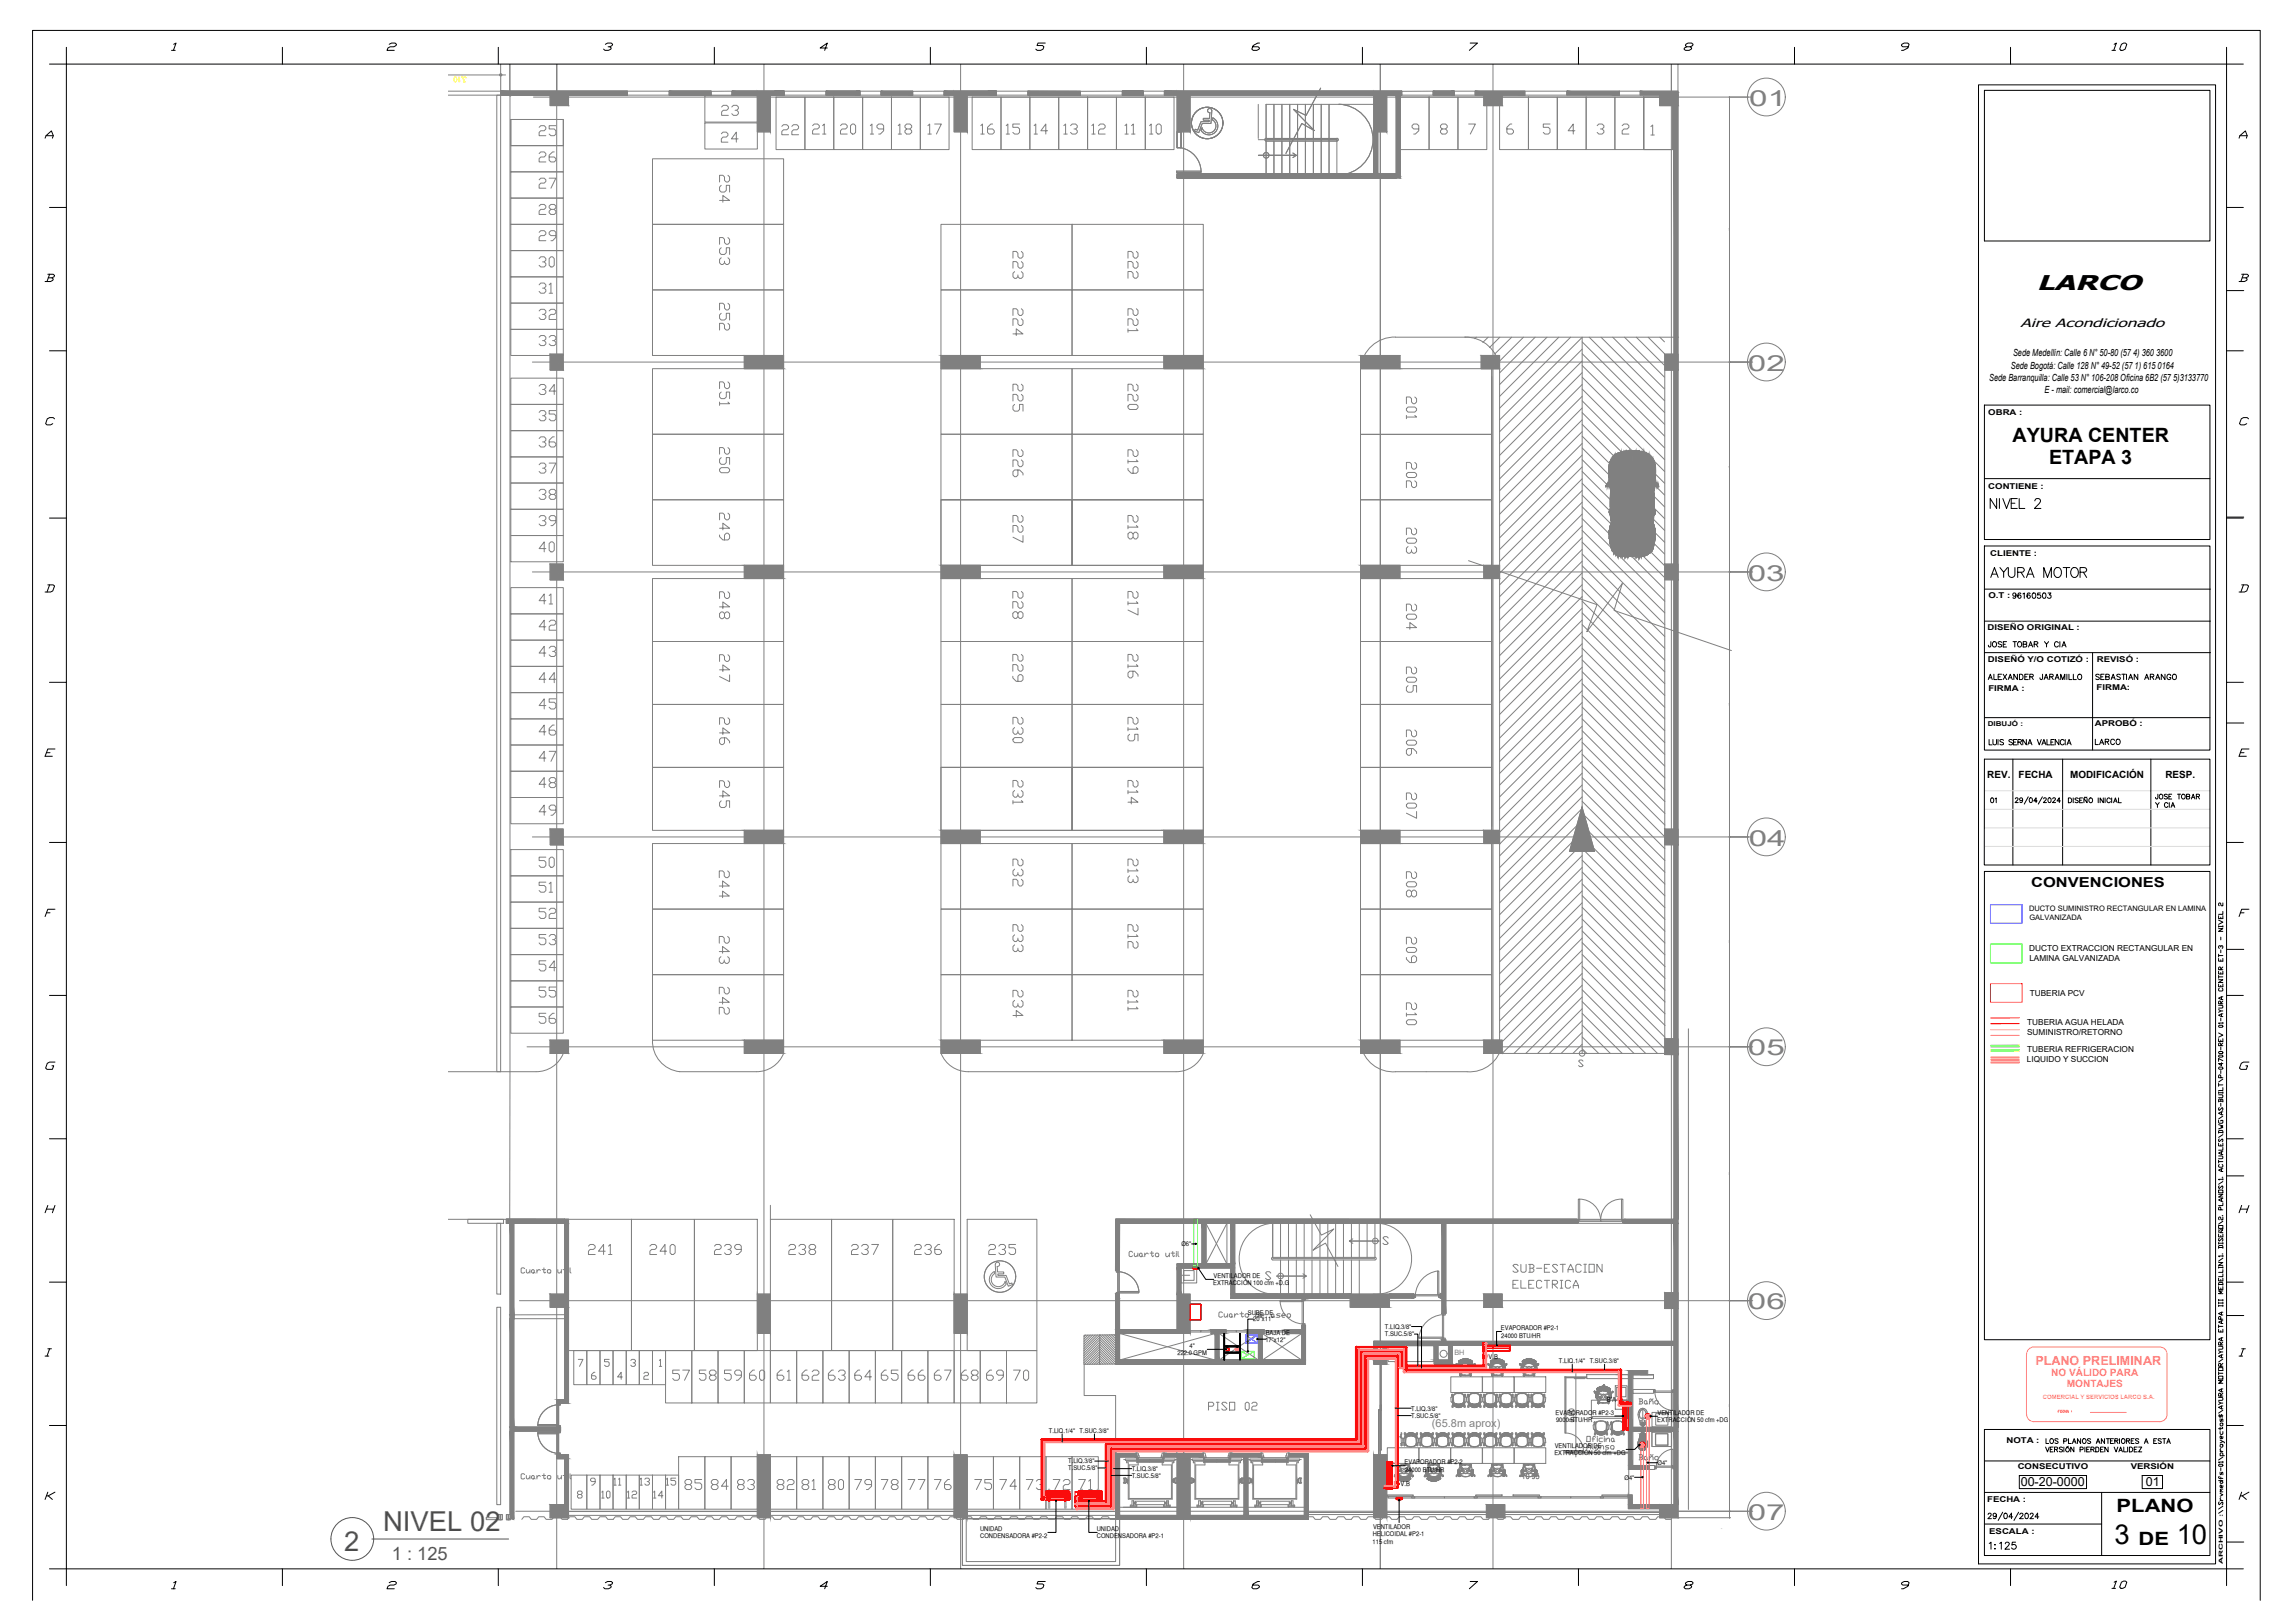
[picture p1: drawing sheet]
<svg xmlns="http://www.w3.org/2000/svg" width="707mm" height="500mm" viewBox="0 0 707 500" stroke-linecap="round" stroke-linejoin="round" font-family="sans-serif">
<defs><g id="words">
<g font-size="8.5" fill="#545454">
<text x="118" y="471.6">NIVEL 02</text>
<text x="106" y="477.7">2</text>
</g>
<g font-size="8.5">
<text x="651.3" y="475.7">3</text>
<text x="670.5" y="475.7">10</text>
</g>
<g font-size="6.8" fill="#808080">
<text x="538.9" y="32.6">01</text>
<text x="538.4" y="114.2">02</text>
<text x="538.4" y="178.8">03</text>
<text x="538.7" y="260.4">04</text>
<text x="538.4" y="325.1">05</text>
<text x="538.4" y="403.3">06</text>
<text x="538.4" y="468.1">07</text>
</g>
<text font-size="6.7" x="627.4" y="89.3">LARCO</text>
<g font-size="6.6" fill="#808080">
<text x="221.2" y="36.7">23</text>
<text x="164.7" y="43">25</text>
<text x="220.8" y="45.2">24</text>
<text x="239.5" y="42.7">22</text>
<text x="249.1" y="42.7">21</text>
<text x="257.5" y="42.7">20</text>
<text x="266.7" y="42.7">19</text>
<text x="275.5" y="42.7">18</text>
<text x="284.7" y="42.7">17</text>
<text x="300.9" y="42.7">16</text>
<text x="308.7" y="42.7">15</text>
<text x="317.5" y="42.7">14</text>
<text x="326.3" y="42.7">13</text>
<text x="335.1" y="42.7">12</text>
<text x="345.4" y="42.7">11</text>
<text x="352.8" y="42.7">10</text>
<text x="164.7" y="51.2">26</text>
<text x="164.7" y="59.3">27</text>
<text x="225.8" y="63.5" transform="rotate(-90 225.8 63.5)">254</text>
<text x="164.7" y="67.4">28</text>
<text x="164.7" y="75.5">29</text>
<text x="164.7" y="83.6">30</text>
<text x="225.8" y="82.6" transform="rotate(-90 225.8 82.6)">253</text>
<text x="316.1" y="87.1" transform="rotate(-90 316.1 87.1)">223</text>
<text x="351.4" y="86.8" transform="rotate(-90 351.4 86.8)">222</text>
<text x="164.7" y="107.6">33</text>
<text x="225.8" y="103" transform="rotate(-90 225.8 103)">252</text>
<text x="316.1" y="104.4" transform="rotate(-90 316.1 104.4)">224</text>
<text x="351.4" y="103.7" transform="rotate(-90 351.4 103.7)">221</text>
<text x="164.7" y="122.8">34</text>
<text x="225.8" y="125.9" transform="rotate(-90 225.8 125.9)">251</text>
<text x="164.7" y="130.9">35</text>
<text x="316.1" y="127.7" transform="rotate(-90 316.1 127.7)">225</text>
<text x="351.4" y="127.4" transform="rotate(-90 351.4 127.4)">220</text>
<text x="164.7" y="139">36</text>
<text x="164.7" y="147.1">37</text>
<text x="225.8" y="146.8" transform="rotate(-90 225.8 146.8)">250</text>
<text x="316.1" y="148.2" transform="rotate(-90 316.1 148.2)">226</text>
<text x="351.4" y="147.1" transform="rotate(-90 351.4 147.1)">219</text>
<text x="225.8" y="167.6" transform="rotate(-90 225.8 167.6)">249</text>
<text x="351.4" y="167.2" transform="rotate(-90 351.4 167.2)">218</text>
<text x="316.1" y="168.3" transform="rotate(-90 316.1 168.3)">227</text>
<text x="164.7" y="187.3">41</text>
<text x="225.8" y="191.9" transform="rotate(-90 225.8 191.9)">248</text>
<text x="316.1" y="191.6" transform="rotate(-90 316.1 191.6)">228</text>
<text x="351.4" y="190.5" transform="rotate(-90 351.4 190.5)">217</text>
<text x="164.7" y="195.4">42</text>
<text x="164.7" y="203.6">43</text>
<text x="351.4" y="209.9" transform="rotate(-90 351.4 209.9)">216</text>
<text x="164.7" y="211.7">44</text>
<text x="225.8" y="211.3" transform="rotate(-90 225.8 211.3)">247</text>
<text x="316.1" y="211" transform="rotate(-90 316.1 211)">229</text>
<text x="225.8" y="230.7" transform="rotate(-90 225.8 230.7)">246</text>
<text x="316.1" y="230" transform="rotate(-90 316.1 230)">230</text>
<text x="351.4" y="229.3" transform="rotate(-90 351.4 229.3)">215</text>
<text x="164.7" y="235.7">47</text>
<text x="164.7" y="243.8">48</text>
<text x="225.8" y="250.1" transform="rotate(-90 225.8 250.1)">245</text>
<text x="316.1" y="248.7" transform="rotate(-90 316.1 248.7)">231</text>
<text x="351.4" y="248.7" transform="rotate(-90 351.4 248.7)">214</text>
<text x="164.7" y="252.2">49</text>
<text x="164.7" y="268.5">50</text>
<text x="316.1" y="274.1" transform="rotate(-90 316.1 274.1)">232</text>
<text x="351.4" y="273" transform="rotate(-90 351.4 273)">213</text>
<text x="164.7" y="284">52</text>
<text x="164.7" y="292.1">53</text>
<text x="351.4" y="293.2" transform="rotate(-90 351.4 293.2)">212</text>
<text x="316.1" y="294.2" transform="rotate(-90 316.1 294.2)">233</text>
<text x="164.7" y="300.2">54</text>
<text x="164.7" y="308.3">55</text>
<text x="164.7" y="316.4">56</text>
<text x="316.1" y="314.7" transform="rotate(-90 316.1 314.7)">234</text>
<text x="351.4" y="312.6" transform="rotate(-90 351.4 312.6)">211</text>
<text x="179.9" y="387.7">241</text>
<text x="199" y="387.7">240</text>
<text x="218.7" y="387.7">239</text>
<text x="241.7" y="387.7">238</text>
<text x="261.1" y="387.7">237</text>
<text x="280.5" y="387.7">236</text>
<text x="303.4" y="387.7">235</text>
<text x="206" y="426.5">57</text>
<text x="214.1" y="426.5">58</text>
<text x="221.9" y="426.5">59</text>
<text x="229.7" y="426.5">60</text>
<text x="238.1" y="426.5">61</text>
<text x="245.9" y="426.5">62</text>
<text x="254" y="426.5">63</text>
<text x="262.1" y="426.5">64</text>
<text x="270.2" y="426.5">65</text>
<text x="278.3" y="426.5">66</text>
<text x="286.5" y="426.5">67</text>
<text x="294.9" y="426.5">68</text>
<text x="302.7" y="426.5">69</text>
<text x="311.1" y="426.5">70</text>
<text x="209.9" y="460">85</text>
<text x="218" y="460">84</text>
<text x="226.1" y="460">83</text>
<text x="238.1" y="460">82</text>
<text x="245.9" y="460">81</text>
<text x="254" y="460">80</text>
<text x="262.1" y="460">79</text>
<text x="270.2" y="460">78</text>
<text x="278.3" y="460">77</text>
<text x="286.5" y="460">76</text>
<text x="299.2" y="460">75</text>
<text x="306.9" y="460">74</text>
</g>
<text font-size="6.6" x="612.1" y="179.2">AYURA MOTOR</text>
<g font-size="6.6" fill="#f00">
<text x="315" y="460">73</text>
<text x="323.1" y="460">72</text>
<text x="330.9" y="460">71</text>
</g>
<g font-size="6.2" fill="#808080">
<text x="164.7" y="91.4">31</text>
<text x="164.7" y="99.5">32</text>
<text x="437.1" y="130.2" transform="rotate(-90 437.1 130.2)">201</text>
<text x="164.7" y="154.9">38</text>
<text x="437.1" y="151.3" transform="rotate(-90 437.1 151.3)">202</text>
<text x="164.7" y="163">39</text>
<text x="164.7" y="171.1">40</text>
<text x="437.1" y="171.8" transform="rotate(-90 437.1 171.8)">203</text>
<text x="437.1" y="195.1" transform="rotate(-90 437.1 195.1)">204</text>
<text x="437.1" y="214.5" transform="rotate(-90 437.1 214.5)">205</text>
<text x="164.7" y="219.4">45</text>
<text x="164.7" y="227.5">46</text>
<text x="437.1" y="233.9" transform="rotate(-90 437.1 233.9)">206</text>
<text x="437.1" y="253.3" transform="rotate(-90 437.1 253.3)">207</text>
<text x="164.7" y="275.9">51</text>
<text x="225.4" y="277.6" transform="rotate(-90 225.4 277.6)">244</text>
<text x="437.1" y="277.6" transform="rotate(-90 437.1 277.6)">208</text>
<text x="225.4" y="298.1" transform="rotate(-90 225.4 298.1)">243</text>
<text x="437.1" y="297.7" transform="rotate(-90 437.1 297.7)">209</text>
<text x="225.4" y="313.6" transform="rotate(-90 225.4 313.6)">242</text>
<text x="437.1" y="316.8" transform="rotate(-90 437.1 316.8)">210</text>
</g>
<text font-size="6.2" x="611.7" y="157.7">NIVEL 2</text>
<g font-size="6.1">
<text x="620" y="136.1">AYURA CENTER</text>
<text x="631.2" y="142.8">ETAPA 3</text>
</g>
<g font-size="5.7">
<text x="12.7" y="234.2">E</text>
<text x="688.6" y="234.2">E</text>
<text x="12.7" y="283.6">F</text>
<text x="688.6" y="283.6">F</text>
<text x="12.7" y="463.2">K</text>
<text x="688.6" y="463.2">K</text>
<text x="117.8" y="490.7">2</text>
<text x="184.9" y="490.7">3</text>
<text x="317.9" y="490.7">5</text>
<text x="451.6" y="490.7">7</text>
<text x="517.5" y="490.7">8</text>
<text x="584.6" y="490.7">9</text>
</g>
<g font-size="5.7" fill="#808080">
<text x="465" y="393">SUB-ESTACION</text>
<text x="465" y="397.9">ELECTRICA</text>
<text x="371.1" y="435.7">PISO 02</text>
</g>
<g font-size="5.6">
<text x="652" y="465.8">PLANO</text>
<text x="658.8" y="475.7">DE</text>
</g>
<text font-size="5.6" fill="#545454" x="120.7" y="480.6">1 : 125</text>
<g font-size="5.3">
<text x="117.8" y="16.6">2</text>
<text x="184.9" y="16.6">3</text>
<text x="317.9" y="16.6">5</text>
<text x="384.5" y="16.6">6</text>
<text x="451.6" y="16.6">7</text>
<text x="517.5" y="16.6">8</text>
<text x="584.6" y="16.6">9</text>
<text x="649.5" y="16.6">10</text>
<text x="12.7" y="43.7">A</text>
<text x="688.6" y="43.7">A</text>
<text x="12.7" y="87.8">B</text>
<text x="688.6" y="87.8">B</text>
<text x="12.7" y="131.9">C</text>
<text x="688.6" y="131.9">C</text>
<text x="12.7" y="183.4">D</text>
<text x="688.6" y="183.4">D</text>
<text x="12.7" y="330.6">G</text>
<text x="688.6" y="330.6">G</text>
<text x="12.7" y="374.6">H</text>
<text x="688.6" y="374.6">H</text>
<text x="611.7" y="478.4">1:125</text>
<text x="649.5" y="490.4">10</text>
</g>
<g font-size="5.3" fill="#808080">
<text x="192.3" y="458.6" transform="rotate(-90 192.3 458.6)">11</text>
<text x="195.8" y="458.6">13</text>
<text x="203.9" y="458.6">15</text>
<text x="184.1" y="462.5">10</text>
<text x="191.9" y="462.5">12</text>
<text x="200" y="462.5">14</text>
</g>
<g font-size="4.9">
<text x="618.8" y="185.6">96160503</text>
<text x="644.2" y="230.7">LARCO</text>
<text x="503.8" y="450.8">Baño</text>
</g>
<text font-size="4.9" fill="#808080" x="487.5" y="447.7">Alonso</text>
<g font-size="4.4">
<text x="611.4" y="200.4">JOSE TOBAR Y CIA</text>
<text x="612.1" y="248.4">01</text>
<text x="662.9" y="249.8">Y CIA</text>
</g>
<text font-size="4.4" fill="#808080" x="503.8" y="433.6">Baño</text>
<text font-size="4.2" x="625.7" y="273.3">CONVENCIONES</text>
<text font-size="3.9" fill="#ff7f7f" x="627" y="420.3">PLANO PRELIMINAR</text>
<g font-size="3.9">
<text x="622.5" y="457.8">00-20-0000</text>
<text x="661" y="457.8">01</text>
</g>
<text font-size="3.7" x="622.4" y="100.6">Aire Acondicionado</text>
<text font-size="3.4" fill="#808080" x="441.1" y="439.6">(65.8m aprox)</text>
<g font-size="3.1">
<text x="612.2" y="239.5">REV.</text>
<text x="621.8" y="239.5">FECHA</text>
<text x="637.7" y="239.5">MODIFICACIÓN</text>
<text x="667" y="239.5">RESP.</text>
</g>
<g font-size="3.1" fill="#ff7f7f">
<text x="631.9" y="423.8">NO VÁLIDO PARA</text>
<text x="636.7" y="427.2">MONTAJES</text>
</g>
<g font-size="3">
<text x="619.4" y="113.6">Sede Bogotá: Calle 128 N° 49-52 (57 1) 615 0164</text>
<text x="620.1" y="109.5">Sede Medellín: Calle 6 N° 50-80 (57 4) 360 3600</text>
<text x="612.7" y="117.4">Sede Barranquilla: Calle 53 N° 106-208 Oficina 6B2 (57 5)3133770</text>
<text x="629.8" y="121.2">E - mail: comercial@larco.co</text>
</g>
<g font-size="2.5">
<text x="612.5" y="127.7">OBRA :</text>
<text x="612.5" y="150.5">CONTIENE :</text>
<text x="613.1" y="171.3">CLIENTE :</text>
<text x="612.5" y="184.3">O.T :</text>
<text x="612.2" y="193.9">DISEÑO ORIGINAL :</text>
<text x="612.4" y="204">DISEÑÓ Y/O COTIZÓ :</text>
<text x="645.9" y="204">REVISÓ :</text>
<text x="612.5" y="212.7">FIRMA :</text>
<text x="645.8" y="212.5">FIRMA:</text>
<text x="645.3" y="223.5">APROBÓ :</text>
<text x="625.1" y="292.8">DUCTO EXTRACCION RECTANGULAR EN</text>
<text x="625.1" y="295.8">LAMINA GALVANIZADA</text>
<text x="625.3" y="306.7">TUBERIA PCV</text>
<text x="624.5" y="315.6">TUBERIA AGUA HELADA</text>
<text x="624.5" y="318.7">SUMINISTRO/RETORNO</text>
<text x="624.4" y="327.1">LIQUIDO Y SUCCION</text>
<text x="624.5" y="324">TUBERIA REFRIGERACION</text>
<text x="618.1" y="444.4">NOTA :</text>
<text x="621.5" y="452.5">CONSECUTIVO</text>
<text x="656.4" y="452.4">VERSIÓN</text>
<text x="612.1" y="462.6">FECHA :</text>
<text x="612.8" y="472.3">ESCALA :</text>
</g>
<g font-size="2.3">
<text x="625.1" y="280.6">DUCTO SUMINISTRO RECTANGULAR EN LAMINA</text>
<text x="625.1" y="283.4">GALVANIZADA</text>
</g>
<text font-size="2.3" fill="#808080" x="448" y="417.4">BH</text>
<text font-size="2.1" x="612.4" y="223.5">DIBUJÓ :</text>
<g font-size="2">
<text x="363.9" y="383.9">Ø6&quot;</text>
<text x="373.8" y="395.9">EXTRACCIÓN 100 cfm +D.G</text>
<text x="373.8" y="393.6">VENTILADOR DE</text>
<text x="384.4" y="404.9">SUBE DE</text>
<text x="386.1" y="407">20&quot;x11&quot;</text>
<text x="389.8" y="413.2">17&quot;x12&quot;</text>
<text x="389.9" y="411.2">BAJA DE</text>
<text x="426.6" y="411.6">T.SUC.5/8&quot;</text>
<text x="426.6" y="409.3">T.LIQ.3/8&quot;</text>
<text x="462.4" y="409.7">EVAPORADOR #P2-1</text>
<text x="462.4" y="412">24000 BTU/HR</text>
<text x="362.7" y="417.3">222.0 GPM</text>
<text x="366.4" y="415.3">4&quot;</text>
<text x="458.6" y="418.7">V.B</text>
<text x="480.2" y="419.8">T.LIQ.1/4&quot; T.SUC.3/8&quot;</text>
<text x="497.9" y="430.3" transform="rotate(-180 497.9 430.3)">V.B</text>
<text x="434.7" y="434.4">T.LIQ.3/8&quot;</text>
<text x="434.7" y="436.7">T.SUC.5/8&quot;</text>
<text x="479.2" y="435.7">EVAPORADOR #P2-3</text>
<text x="479.3" y="438">9000 BTU/HR</text>
<text x="510.6" y="435.8">VENTILADOR DE</text>
<text x="323.1" y="441.2">T.LIQ.1/4&quot; T.SUC.3/8&quot;</text>
<text x="510.5" y="438.1">EXTRACCIÓN 50 cfm +DG</text>
<text x="478.8" y="448.3">EXTRACCIÓN 50 cfm +DG</text>
<text x="478.9" y="446">VENTILADOR DE</text>
<text x="329.1" y="450.7">T.LIQ.3/8&quot;</text>
<text x="329.1" y="452.9">T.SUC.5/8&quot;</text>
<text x="348.6" y="455.1">T.SUC.5/8&quot;</text>
<text x="348.6" y="453.1">T.LIQ.3/8&quot;</text>
<text x="432.7" y="451">EVAPORADOR #P2-2</text>
<text x="432.8" y="453.3">24000 BTU/HR</text>
<text x="500.4" y="455.7">Ø</text>
<text x="501.8" y="455.7">4&quot;</text>
<text x="510.6" y="451.2">Ø4&quot;</text>
<text x="431.5" y="457.7">V.B</text>
<text x="301.9" y="471.6">UNIDAD</text>
<text x="302" y="473.9">CONDENSADORA #P2-2</text>
<text x="337.9" y="471.6">UNIDAD</text>
<text x="337.9" y="473.9">CONDENSADORA #P2-1</text>
<text x="422.9" y="473.1">HELICOIDAL #P2-1</text>
<text x="423" y="470.8">VENTILADOR</text>
<text x="422.8" y="475.4">115 cfm</text>
</g>
<text font-size="1.8" fill="#ff7f7f" x="629.3" y="430.9">COMERCIAL Y SERVICIOS LARCO S.A.</text>
<text font-size="1.7" x="684.8" y="481.8" transform="rotate(-90 684.8 481.8)">ARCHIVO :</text>
<g font-size=".4" fill="#808080">
<text x="532.7" y="71.1" transform="rotate(-90 532.7 71.1)">10.10</text>
<text x="532.7" y="144.1" transform="rotate(-90 532.7 144.1)">8.00</text>
<text x="532.7" y="217.4" transform="rotate(-90 532.7 217.4)">10.10</text>
<text x="532.7" y="290.4" transform="rotate(-90 532.7 290.4)">8.00</text>
<text x="532.7" y="361.8" transform="rotate(-90 532.7 361.8)">9.68</text>
<text x="532.7" y="433.3" transform="rotate(-90 532.7 433.3)">8.02</text>
</g>
</g></defs>
<!-- layer: Arqui -->
<g fill="none" stroke="#808080" stroke-width=".31">
<path d="M154.2 19.8v8.4M157.1 19.8v9.6M171.5 19.8v463.4M235.3 19.8v463.4M295.9 19.8v463.4M364.6 19.8v463.4M425.2 19.8v463.4M459.9 19.8v463.4M514.9 19.8v463.4M516.9 19.8v8.5M138 28.1h16.2v1.2h-16.2M138 23.1h17.7"/>
<path d="M153 29.3h1.2v300.8h-1.2zM154.2 28.3h.1M154.2 28.1h39v1.2h-39zM157.1 29.5h.1M157.1 28.1l-.1 348.6M157.4 36.8h16.1v8h-16.1zM164.3 29.9h375.6M169.5 28.5h5.6v4h-5.6zM171.5 28.5h.1M193.2 28.1h13v1.2h-13zM206.2 28.1h12.8v1.2h-12.8zM217.1 29.5h16.2v8.1h-16.2z"/>
<path d="M217.1 37.9h16.2v8h-16.2zM219 28.1h6.5v1.2h-6.5zM225.5 28.1h16.1v1.2h-16.1zM233.3 28.5h4v12.1h-4zM239.1 29.9h8.8v16.2h-8.8zM241.6 28.1h12.9v1.2h-12.9zM247.9 29.9h8.9v16.2h-8.9zM254.5 28.1h10.4v1.2h-10.4zM256.8 29.9h8.9v16.2h-8.9zM264.9 28.1h6.5v1.2h-6.5zM265.7 29.9h8.9v16.2h-8.9zM271.4 28.1h9.7v1.2h-9.7z"/>
<path d="M274.6 29.9h8.9v16.2h-8.9zM281.1 28.1h9.7v1.2h-9.7zM283.5 29.9h8.9v16.2h-8.9zM290.8 28.1h16.2v1.2h-16.2zM293.9 28.5h4v12.1h-4zM299.5 29.9h8.9v16.2h-8.9zM307 28.1h9.7v1.2h-9.7zM308.4 29.9h8.8v16.2h-8.8zM316.7 28.1h16.1v1.2h-16.1zM317.2 29.9h8.9v16.2h-8.9zM326.1 29.9h8.9v16.2h-8.9zM332.8 28.1h12.9v1.2h-12.9z"/>
<path d="M335 29.9h8.9v16.2h-8.9zM343.9 29.9h8.9v16.2h-8.9zM345.7 28.1h6.5v1.2h-6.5zM352.2 28.1h6.5v1.2h-6.5zM352.8 29.9h8.9v16.2h-8.9zM358.7 28.1h73.1v1.2h-73.1zM362.6 28.5h4v12.1h-4zM372.2 33.6l.4-.2 .7 .4-.3 4.2h-2.7l-1 2.9-1.3-.5 .2-.6 .7 .3 1.1-2.6h2.5v-.5h-1.8v-.5h1.9l.1-1.8-.6-.3zM373.6 36.3l-.1 .7M373.6 36.3a2.77 2.77 0 0 1 .8 4.4 2.77 2.77 0 0 1-4.4-.6l.3-.7a2.18 2.18 0 0 0 3.4 1.1 2.18 2.18 0 0 0-.2-3.6M387.6 32.1v10.5M392.4 32.1v10.5"/>
<path d="M394.9 32.1v10.5M397.3 32.1v10.5M399.7 32.1v10.5M402.1 32.1v10.5M404.6 32.1v10.5M406.8 27.1l-4.5 8.5-3.9-1.9 6.5 6.5-3.9-2.2-4.9 9.3M407 32.1v21.5M409.4 32.1v21.5M412.4 32.1a10.9 10.9 0 0 1 10.6 10.9 10.9 10.9 0 0 1-10.6 10.9M423.2 28.5h4v12.1h-4zM423.2 32.1h-33.2v10.5h21.8M430.1 29.3h1.2v25.5h-1.2z"/>
<path d="M431.3 29.9h8.9v16.2h-8.9zM431.8 28.1h9.7v1.2h-9.7zM437 39.7h-1.5l-.5-.5v-.5l.5-.5h1l.5 .5v1.6l-1 1h-.5M440.2 29.9h8.9v16.2h-8.9zM441.5 28.1h6.5v1.2h-6.5zM444.2 39.7l-.5-.5v-.5l.5-.5h1.1l.5 .5v.5l-.5 .5h-1.1l-.5 .6v.5l.5 .5h1.1l.5-.5v-.5l-.5-.6M448 28.1h34.7v1.2h-34.7zM449.1 29.9h8.9v16.2h-8.9zM452.4 38.2h2.1l-1.6 3.1M454.4 28.1h15.3v1.2h-15.3zM457.1 28.5h5.6v4h-5.6zM461.9 29.9h8.9v16.2h-8.9z"/>
<path d="M465.7 38.2h-.5l-1 1v1.6l.5 .5h1l.5-.5v-.5l-.5-.6h-1.5M470.8 29.9h8.9v16.2h-8.9zM477.5 38.2h-2.1v1h1.6l.5 .5v1.1l-.5 .5h-1.1l-.5-.5M479.7 29.9h8.9v16.2h-8.9zM482.7 28.1h16.1v1.2h-16.1zM488.6 29.9h8.9v16.2h-8.9zM492 38.7l.5-.5h1l.6 .5v.5l-.6 .5h-.5M493.5 39.7l.6 .6v.5l-.6 .5h-1l-.5-.5M497.5 29.9h8.8v16.2h-8.8zM498.8 28.1h6.5v1.2h-6.5zM499.7 38.7l.6-.5h1l.5 .5v.5l-.5 .5h-1l-.6 .6v1h2.1M505.3 28.1h11.6v1.2h-11.6z"/>
<path d="M506.3 29.9h8.9v16.2h-8.9zM508.6 39l.5-.5v3.1M511.2 28.5h5.7v4h-5.7zM514.9 28.5h.1M515.7 29.3h1.2v434.1h-1.2zM516.9 28.5h.1M532.7 29.9h.1M532.8 29.8v437.8M538.3 29.9h.1M157.4 52.9h16.1v8.1h-16.1zM157.4 44.8h16.1v8.1h-16.1zM201 48.9h40.4v20.2h-40.4z"/>
<path d="M362.5 52.7h7.5v.4h-7.5zM362.6 53.6h67.5v1.2h-67.5zM362.6 40.6h1.2v4.9h-1.2zM363.8 45.5a7.6 7.6 0 0 1 6.2 7.2M387.6 43h24.2v10.6M390 42.6l-.4 .4 .4 .4M392.4 43.4v10.2M394.9 43.4v10.2M397.3 43.4v10.2M398.3 47.1l1 .8h-11.7h11.7l-1 .6M399.7 43.4v10.2M402.1 43.4v10.2"/>
<path d="M404.6 43.4v10.2M411.8 43.4h-21.8v10.2M411.8 42.6l.4 .4-.4 .4M423.2 40.6h1.2v13h-1.2zM485.1 40.3h-2l1.5-2.1v3.1M508.6 41.6h1M157.4 69.1h16.1v8.1h-16.1zM157.4 77.2h16.1v8.1h-16.1zM157.4 61h16.1v8.1h-16.1zM201 69.1h40.4v20.2h-40.4zM289.9 69.1h40.3v20.2h-40.3zM330.2 69.1h40.5v20.2h-40.5z"/>
<path d="M157.4 85.3h16.1v8.1h-16.1zM157.4 93.4h16.1v8h-16.1zM201 89.3h40.4v20.2h-40.4zM289.9 89.3h40.3v20.2h-40.3zM330.2 89.3h40.5v20.2h-40.5zM157.4 116.5h16.1v8.1h-16.1zM157.4 101.4h16.1v8.1h-16.1zM164 111.5h375.9M169.5 109.1h4v4.8h-4zM201 113.6h40.4v20.1h-40.4zM229.3 109.5h12.1v4.1h-12.1zM289.9 109.5h12.1v4.1h-12.1z"/>
<path d="M289.9 113.6h40.3v20.1h-40.3zM330.2 113.6h40.5v20.1h-40.5zM358.5 109.5h12.2v4.1h-12.2zM419.1 109.5h12.1v4.1h-12.1zM419.1 113.6h40.4v20.2h-40.4zM429.9 103.9h87.2M429.9 103.8a10.5 10.5 0 0 0-10.8 9.7M451.2 103.8a10.5 10.5 0 0 1 10.8 9.7M454.8 103.9l-.5 .4M456.3 109.5h5.6v4.1h-5.6zM458.4 103.9l-1.6 1.6M459.5 113.6h2.4v206.8h-2.4z"/>
<path d="M459.5 116v138.5M462 103.9l-3.2 3.2M465.7 103.9l-5.3 5.2M469.3 103.9l-7.4 7.3M472.9 103.9l-11 11M476.5 103.9l-14.6 14.6M480.2 103.9l-18.3 18.2M483.8 103.9l-21.9 21.8M487.4 119.8l25.4 25.4M487.4 116.2l25.4 25.4M487.4 112.6l25.4 25.4M487.4 108.9l25.4 25.4"/>
<path d="M487.4 105.3l25.4 25.4M487.4 107.5l-25.5 25.5M487.4 111.2l-25.5 25.4M487.4 114.8l-25.5 25.5M487.4 118.4l-25.5 25.5M489.5 103.9l23.3 23.2M493.2 103.9l19.6 19.6M496.8 103.9l15.9 15.9M500.4 103.9l12.3 12.3M504.1 103.9l8.6 8.6M507.7 103.9l5 5M511.3 103.9l1.4 1.4"/>
<path d="M512.8 109.1h4.1v4.8h-4.1zM512.8 113.6h2.9v206.4h-2.9zM532.7 111.5l.1 .1M532.8 111.5h.1M538.3 111.5h.1M157.4 132.6h16.1v8.1h-16.1zM157.4 124.6h16.1v8h-16.1zM201 133.7h40.4v20.2h-40.4zM289.9 133.7h40.3v20.2h-40.3zM330.2 133.7h40.5v20.2h-40.5zM419.1 133.8h40.4v20.1h-40.4zM461.9 129.3l25.5-25.4v220.6"/>
<path d="M487.4 138l25.4 25.4M487.4 134.3l25.4 25.4M487.4 130.7l25.4 25.4M487.4 127.1l25.4 25.4M487.4 123.5l25.4 25.4M487.4 122.1l-25.5 25.4M487.4 125.7l-25.5 25.4M487.4 129.3l-25.5 25.4M487.4 132.9l-25.5 25.5M487.4 136.6l-25.5 25.4M498.4 139.5a5.5 5.5 0 0 0-2.8 5.7l.2 3.4M498.5 139.5a13.6 13.6 0 0 1 8.7 0"/>
<path d="M507.2 139.5a5.9 5.9 0 0 1 2.8 6.4l-.1 2.7M157.4 148.8h16.1v8.1h-16.1zM157.4 156.9h16.1v8h-16.1zM157.4 140.7h16.1v8.1h-16.1zM201 153.9h40.4v20.2h-40.4zM289.9 153.9h40.3v20.2h-40.3zM330.2 153.9h40.5v20.2h-40.5zM419.1 153.9h40.4v20.2h-40.4zM487.4 159.7l25.4 25.5M487.4 156.1l25.4 25.4M487.4 152.5l25.4 25.4M487.4 148.9l25.4 25.4"/>
<path d="M487.4 145.2l25.4 25.5M487.4 141.6l25.4 25.4M487.4 140.2l-25.5 25.5M487.4 143.8l-25.5 25.5M487.4 147.5l-25.5 25.4M487.4 151.1l-25.5 25.4M487.4 154.7l-25.5 25.4M487.4 158.3l-25.5 25.5M495.9 149.5l.3 1.6M496.1 148.6l.2 .9-1.6 .4M496.1 157l-.4 .6 .5 1.1M496.1 148.5a1.5 1.5 0 0 0-1.4 1.4"/>
<path d="M496.1 157.3h-.2M496.2 158l.8 7.1M496.4 148.6l-.3 .1M496.5 148a63.6 63.6 0 0 1 .5 17.1M496.8 146.9l.7 4.8M496.8 146.9a6.2 6.2 0 0 1 5.4-2.8 7.8 7.8 0 0 1 6.4 2.3l.3 .5M496.8 147.3l.4-.1a3.3 3.3 0 0 1 3.1-1.5l2.8 1.3a1.06 1.06 0 0 1 .9 1l-2.7 .1-.1-.3a3.3 3.3 0 0 1-3.2 .1l.1 .2-1.1-.1M497 141l.7-.4h.4a1.44 1.44 0 0 1-1.6 1.5v-.5zM497.5 151.8l.8-.2a18.8 18.8 0 0 1 9.8 .2M497.5 151.7l.5 5.5v5.6M497.6 150.2v1.3M498 149.7l-.4 .5"/>
<path d="M498.1 149.5a2.58 2.58 0 0 1 2.2-.5 .86 .86 0 0 1 .9 1.1 2.56 2.56 0 0 1-3.2-.2zM498.2 149.7a4.3 4.3 0 0 1 2.9 0M498.2 149.6l1.4-.4a1.2 1.2 0 0 1 1.5 .7 2.41 2.41 0 0 1-2.9-.1zM498.4 149.8h-.2a4.4 4.4 0 0 1 2.9 0h-.3v.2M498.4 150.3l-.3 1.3M498.5 149.8v.3M498.8 149.3v.3M498.9 148.2l-.1 .9M500.3 148.2v.8M500.3 149.2v.3M500.9 149.7a2.7 2.7 0 0 1-2.6 0M500.9 150.3l.2 .8"/>
<path d="M501.4 149.8h.5M501.9 149.7l.4 .5M502.3 150.2v.9M502.7 149.4l-.1 .3M502.7 149.6l.2 .3 .2-.3M502.7 149.4l.3-.1 .1 .4M503.4 150.2v.9M503.9 149.8h3.6M503.9 149.7l-.5 .5M504.1 147.9l4.5 .3M504.5 149.8l-.2 1.3M506.8 149.8l.4 1.8"/>
<path d="M507.5 140.6a1.44 1.44 0 0 1 1.6 1.5 1.44 1.44 0 0 1-1.6-1.5zM507.5 149.7l.5 .5M507.9 150.2v1.5M508.1 151.8l-.5 7.3 .1 3.7M508.5 153.4a62.6 62.6 0 0 0 .1 11.7l.9-7.1M508.8 146.9l-.7 4.9M509.2 148l.3 5v5M509.2 148l-.7 5.4M509.2 148.6l.3 .1M509.2 148a12 12 0 0 0-3.1-8 9.7 9.7 0 0 0-6.6 0 12.1 12.1 0 0 0-3.1 8l-.4 6.7 .1 3.3-.2-.7M509.5 148.6l-.2 .9 1.7 .4M509.5 157.3h.2v.6"/>
<path d="M509.5 157l.4 .6-.4 1.1M509.6 148.5a1.5 1.5 0 0 1 1.4 1.4M509.7 158h-.2M509.7 149.5l-.2 1.6M157.4 164.9h16.1v8.1h-16.1zM164 176.2h375.9M169.5 173.8h4v4.8h-4zM201 178.2h40.4v19.4h-40.4zM229.3 174.1h12.1v4.1h-12.1zM289.9 174.1h12.1v4.1h-12.1zM289.9 178.2h40.3v19.4h-40.3zM330.2 178.2h40.5v19.4h-40.5z"/>
<path d="M358.5 174.1h12.2v4.1h-12.2zM419.1 174.1h12.1v4.1h-12.1zM419.1 178.2h40.4v19.4h-40.4zM452.4 172.7l39.6 13.5-3.2 8.4 10.9-14.9-2.5 8.3 36.2 12.4M457.1 174.2l4.8-.1v4.1h-4.8zM487.4 177.9l25.4 25.4M487.4 174.3l25.4 25.4M487.4 170.6l25.4 25.5M487.4 167l25.4 25.4M487.4 163.4l25.4 25.4M487.4 161.9l-25.5 25.5M487.4 165.6l-25.5 25.4"/>
<path d="M487.4 169.2l-25.5 25.5M487.4 172.9l-25.5 25.4M487.4 176.5l-25.5 25.4M495.8 164.6v1.7l.5 2.3M496.3 168.6a5.2 5.2 0 0 0 5.9 2.8h.3a11.5 11.5 0 0 0 5.1-.7l1-.8 .7-1.3M496.4 161.1l-.6 1.7-.1 1.8M496.8 164a6.1 6.1 0 0 0 1.6 4.8M497 169.2a1.64 1.64 0 0 1 2 1.1 1.64 1.64 0 0 1-2-1.1zM498.2 167.7a8.6 8.6 0 0 0 9.3 0M506.8 169.9l1-.7h.8a1.64 1.64 0 0 1-1.9 1.1zM507.7 162.8l-.3 5.8M507.7 162.8l-4.2 .5h-2.8l-2.7-.5 .2 5.8"/>
<path d="M508.8 164a6.5 6.5 0 0 1-3.6 6.3 7.7 7.7 0 0 1-6.2-.7l-.6-.8M509.3 161.1a12.2 12.2 0 0 1 0 7.5M512.8 173.8h4.1v4.8h-4.1zM532.7 176.1l.1 .1M532.8 176.2h.1M538.3 176.2h.1M157.4 181h16.1v8.1h-16.1zM157.4 197.2h16.1v8h-16.1zM157.4 189.1h16.1v8.1h-16.1zM201 197.6h40.4v19.4h-40.4zM289.9 197.6h40.3v19.4h-40.3zM330.2 197.6h40.5v19.4h-40.5z"/>
<path d="M419.1 197.6h40.4v19.4h-40.4zM487.4 199.7l25.4 25.4M487.4 196l25.4 25.5M487.4 192.4l25.4 25.5M487.4 188.8l25.4 25.4M487.4 185.1l25.4 25.5M487.4 181.5l25.4 25.4M487.4 180.1l-25.5 25.4M487.4 183.7l-25.5 25.5M487.4 187.3l-25.5 25.5M487.4 191l-25.5 25.4M487.4 194.6l-25.5 25.5"/>
<path d="M487.4 198.3l-25.5 25.4M157.4 213.3h16.1v8.1h-16.1zM157.4 205.2h16.1v8.1h-16.1zM201 217h40.4v19.4h-40.4zM289.9 217h40.3v19.4h-40.3zM330.2 217h40.5v19.4h-40.5zM419.1 217h40.4v19.4h-40.4zM487.4 217.8l25.5 25.5M487.4 214.2l25.5 25.4M487.4 210.5l25.4 25.5M487.4 206.9l25.4 25.5M487.4 203.3l25.4 25.4"/>
<path d="M487.4 201.9l-25.5 25.4M487.4 205.5l-25.5 25.4M487.4 209.1l-25.5 25.5M487.4 212.7l-25.5 25.5M487.4 216.4l-25.5 25.4M157.4 237.5h16.1v8.1h-16.1zM157.4 221.4h16.1v8.1h-16.1zM157.4 229.5h16.1v8h-16.1zM201 236.4h40.4v19.3h-40.4zM289.9 236.4h40.3v19.3h-40.3zM330.2 236.4h40.5v19.3h-40.5zM419.1 236.4h40.4v19.3h-40.4z"/>
<path d="M487.4 239.5l25.5 25.6M487.4 235.9l25.5 25.5M487.4 232.3l25.5 25.5M487.4 228.7l25.5 25.4M487.4 225.1l25.5 25.4M487.4 221.4l25.5 25.5M487.4 220l-25.5 25.5M487.4 223.7l-25.5 25.4M487.4 227.3l-25.5 25.4M487.4 230.9l-25.5 25.4M487.4 234.5l-25.5 25.5M487.4 238.1l-25.5 25.5"/>
<path d="M157.4 245.6h16.1v8.1h-16.1zM164 257.8h375.9M169.5 255.4h4v4.8h-4zM201 259.8h40.4v20.2h-40.4zM229.3 255.7h12.1v4.1h-12.1zM289.9 255.7h12.1v4.1h-12.1zM289.9 259.8h40.3v20.2h-40.3zM330.2 259.8h40.5v20.2h-40.5zM358.5 255.7h12.2v4.1h-12.2zM419.1 255.7h12.1v4.1h-12.1zM419.1 259.8h40.4v20.2h-40.4zM457.1 255.7h4.8v4.1h-4.8z"/>
<path d="M487.3 248.6l3.9 13.6h-7.7zM487.4 257.7l25.5 25.5M487.4 254.1l25.5 25.5M487.4 250.5l25.5 25.4M487.4 246.8l25.5 25.5M487.4 243.2l25.5 25.5M487.4 241.8l-25.5 25.4M487.4 245.4l-25.5 25.5M487.4 249l-25.5 25.5M487.4 252.7l-25.5 25.4M487.4 256.3l-25.5 25.4M487.4 259.9l-25.5 25.5"/>
<path d="M512.8 255.4h4.1v4.8h-4.1zM532.7 257.7l.1 .1M532.8 257.8h.1M538.3 257.8h.1M157.4 261.7h16.1v8.1h-16.1zM157.4 269.8h16.1v8h-16.1zM157.4 277.8h16.1v8.1h-16.1zM487.4 279.5l25.5 25.5M487.4 275.9l25.5 25.4M487.4 272.2l25.5 25.5M487.4 268.6l25.5 25.5M487.4 264.9l25.5 25.6"/>
<path d="M487.4 261.3l25.5 25.5M487.4 263.5l-25.5 25.5M487.4 267.2l-25.5 25.4M487.4 270.8l-25.5 25.5M487.4 274.4l-25.5 25.5M487.4 278.1l-25.5 25.4M157.4 285.9h16.1v8.1h-16.1zM157.4 294h16.1v8.1h-16.1zM201 280h40.4v20.2h-40.4zM289.9 280h40.3v20.2h-40.3zM330.2 280h40.5v20.2h-40.5zM419.1 280h40.4v20.2h-40.4z"/>
<path d="M487.4 297.6l25.5 25.5M487.4 294l25.5 25.5M487.4 290.3l25.5 25.6M487.4 286.7l25.5 25.6M487.4 283.1l25.5 25.5M487.4 281.7l-25.5 25.4M487.4 285.3l-25.5 25.5M487.4 288.9l-25.5 25.5M487.4 292.6l-25.5 25.4M487.4 296.2l-25.5 25.5M487.4 299.8l-24.7 24.7M157.4 302.1h16.1v8h-16.1z"/>
<path d="M157.4 310.1h16.1v8.1h-16.1zM201 300.2h40.4v20.2h-40.4zM289.9 300.2h40.3v20.2h-40.3zM330.2 300.2h40.5v20.2h-40.5zM419.1 300.2h40.4v20.2h-40.4zM487.4 319.4l5.1 5.1M487.4 315.7l8.7 8.8M487.4 312.1l12.3 12.4M487.4 308.5l15.9 16M487.4 304.9l19.5 19.6M487.4 301.3l23.2 23.2M487.4 303.5l-21 21"/>
<path d="M487.4 307.1l-17.4 17.4M487.4 310.7l-13.7 13.8M487.4 314.3l-10.1 10.2M487.4 318l-6.5 6.5M520.1 316.9v148M162.3 322.4h377.6M169.5 320.4h5.6v4.1h-5.6zM173.5 324.4a9 9 0 0 1-8.3 5.7h-27.2M201 320.4a9.4 9.4 0 0 0 8.4 9.7M229.3 320.4h12.1v4.1h-12.1zM241.4 324.4a9 9 0 0 1-8.4 5.7h-23.7M289.9 320.4h12.1v4.1h-12.1z"/>
<path d="M289.9 324.4a9 9 0 0 0 8.4 5.7h64a9 9 0 0 0 8.4-5.7M358.5 320.4h12.2v4.1h-12.2zM419.1 320.4h12.1v4.1h-12.1zM419.1 321.6h.1M419.1 321.6a10.1 10.1 0 0 0 10.8 8.5h22.1a10.1 10.1 0 0 0 10.7-8.5M457.1 320.4h5.6v4.1h-5.6zM462.7 324.5h54.4M487.4 323l1.4 1.5M487.4 321.6l-2.9 2.9M487.6 326.8l-.3-.3h-.7l-.3 .3 1.4 1.4-.4 .3h-.7l-.3-.3M512.8 320h4.1v4.8h-4.1zM532.7 322.4l.1 .1"/>
<path d="M532.8 322.4h.1M538.3 322.4h.1M138 375.6h27.1M144.1 375.6h11v1.2h-11zM153 376.8h1.2v21.8h-1.2zM156 375.6h17.9v1.2l-17.9-.1zM157.1 376.7h1.2v89.4h-1.2zM173.9 375.6h1.2v23h-1.2zM175.1 375.6h19.4v40.4h-19.4zM194.5 375.6h19.4v40.4h-19.4zM213.9 375.6h19.4v40.4h-19.4zM237.3 375.6h18.9v40.4h-18.9z"/>
<path d="M237.3 371.2v4.4M256.2 375.6h18.8v40.4h-18.8zM275 375.6h18.9v40.4h-18.9zM297.9 375.6h21.5v40.4h-21.5zM343.7 375.6h142.1v1.2h-142.1zM343.7 376.8h1.2l-.1 14.5h-1.2zM370.2 376.8h1.3v12.5h-1.3zM371.5 376.8h6.5v12.5h-6.5zM371.5 376.8l6.5 12.5M378 376.8l-6.5 12.5M379.1 376.8h1.3v21.8h-1.3zM392 376.8v10.5h31.5v-10.5"/>
<path d="M393.6 376.8a10.9 10.9 0 0 0-11.9 10.9 10.9 10.9 0 0 0 11.9 10.9M394.5 376.8v10.5M396.9 376.8v10.5M399.3 376.8v10.5M401.7 376.8v10.5M403.6 374.2l3.4 6.2 3.9-1.9-6.4 6.6 3.8-2.2 3.9 7.2M404.2 376.8v10.5M406.6 376.8v10.5M409 376.8v10.5M411.4 376.8v10.5M413.9 376.8v10.5M416.3 376.8v10.5"/>
<path d="M418.7 376.8v10.5M421.1 376.8v10.5M423 376.8a10.9 10.9 0 0 1 11.8 10.9 10.9 10.9 0 0 1-11.8 10.9M444.2 376.8h1.2v27.8h-1.2zM485.8 375.8v.8M485.8 375.6h14.5v1.2h-14.5zM485.9 375.8h.3l.1 .9h-.4zM486.2 375.8h6.9v.4h-6.9zM486.2 369.3h.4v6.5h-.4zM486.6 369.3a6.5 6.5 0 0 1 6.5 6.5M493.1 375.8h6.8v.4h-6.8zM493.1 376.2h.1"/>
<path d="M499.5 369.3h.4v6.5h-.4zM499.5 369.3a6.3 6.3 0 0 0-6.4 6.4M499.9 375.8h.3v.9h-.4zM500.3 375.6h15.4v1.2h-15.4zM500.3 375.8v.8M161.6 390.8l-.3-.3h-.5l-.3 .3v1.1l.3 .2h.5l.3-.2M162.1 391v.9l.3 .2 .8-.5M163.2 391v1.1M163.7 391.3l.6-.3 .3 .3-.1 .6-.5 .2-.3-.2zM164.5 391.9l.3 .2M165.4 391v1.1M166.5 391.3l-.6-.3-.5 .6"/>
<path d="M167 391h1.1M167.6 390.5l-.1 1.4 .3 .2 .3-.2M168.9 391h.5l.3 .3v.6l-.3 .2h-.5l-.3-.2v-.6zM169.5 398.6h5.6v4h-5.6zM171.8 391v.9l.3 .2 .8-.5M172.9 391v1.1M173.4 391h1.1M174 390.5v1.4l.3 .2 .2-.2M175.1 390.5v.3M175.1 391v1.1M175.6 390.5v1.4l.3 .2M233.3 398.6h4v12.1h-4z"/>
<path d="M293.9 398.6h4v12.1h-4zM306.8 389a.66 .66 0 0 1 1.1 .2 .66 .66 0 0 1-.7 .9l.1 1.7h1.9v.6h-1.8v.4h2.5l1 2.6 .8-.2 .2 .5-1.3 .5-1.1-2.9h-2.7l-.2-3.8zM309.6 394.7l.3 .7M309.6 394.7a2.18 2.18 0 0 1-3.4 1.2 2.18 2.18 0 0 1 .2-3.6l-.1-.7a2.77 2.77 0 0 0-.8 4.4 2.77 2.77 0 0 0 4.5-.6M343.7 398.6h1.1l.1 20.3h-1.2zM343.9 398.1l.9 .1v.3h-.9zM343.9 391.4h.9v.3l-.9 .1zM344 398.6h.7M344 391.3h.7M344.3 391.7h.5v6.5h-.5zM344.8 397.8h6v.4h-6zM344.8 391.7a6.6 6.6 0 0 1 6 6.1"/>
<path d="M348.9 385.7l-.3-.3h-.5l-.3 .3v1.1l.3 .2h.5l.3-.2M349.4 386v.8l.3 .2 .8-.5M350.5 386v1M351 386.2l.3-.2 .5 .2v.6l-.2 .3-.6-.3zM351.8 386.8l.3 .3M352.6 386v1.1M353.7 386.2l-.5-.2-.6 .5M354.3 386h1M354.8 385.4v1.4l.3 .3 .2-.3M356.2 386h.5l.3 .3-.3 .8h-.5l-.3-.3zM359.1 386v.8l.3 .3h.3l.5-.6M360.2 386v1.1"/>
<path d="M360.7 386h1.1M361.3 385.5v1.3l.2 .3 .3-.3M362.4 385.5v.2M362.4 386l-.1 1.1M362.5 389.3h16.6v1.2h-16.6zM362.6 398.6h4v12.1h-4zM362.6 390.5h1.2v8.1h-1.2zM362.9 385.5v1.3l.3 .3M363.9 390.6h4.7v4.6h-4.7zM364.1 392.8h2.4M364.7 391.3h3.1v3h-3.1zM379.1 398.6h36.8v1.2h-36.8z"/>
<path d="M391.5 392.1l-.4-.4h-.9l-.4 .4 1.7 1.6-.4 .4h-.8l-.5-.4M392 387.7h31.5M392.1 387.2l-.4 .4 .3 .5 31.6-.1 .4-.4-.4-.4M394.5 388.1v10.5M396.9 388.1v10.5M399.3 388.1v10.5M401 399.8h1.2v.3h-1.2zM401.4 392.3l1 .7h-9.2h9.2l-1 .7M401.7 388.1v10.5M404.2 388.1v10.5M406.6 388.1v10.5M409 388.1v10.5"/>
<path d="M411.4 388.1v10.5M413.9 388.1v10.5M415.9 398.6h12.1v4h-12.1zM416.3 388.1v10.5M416.7 381.6l-1 .6h9.2h-9.2l1 .8M418.7 388.1v10.5M427.7 381.3l-.5-.4h-.8l-.4 .4 1.7 1.6-.5 .4h-.8l-.4-.4M428 398.6h7.6v1.2h-7.6zM435.6 398.8v.8M435.7 398.8h.3l.1 .8h-.4zM436 398.8h7.2v.3h-7.2zM442.8 391.5h.4v7.3h-.4z"/>
<path d="M442.9 391.5a8 8 0 0 0-6.9 7.2M443.2 398.8h.4v.8h-.5zM443.7 398.8v.8M443.7 398.6h.5v1.2h-.5zM457.1 398.6h5.6v4h-5.6zM512.8 398.2h4.1l-.1 4.8h-4zM153 402.6h1.2v60.8h-1.2zM158.3 405l15.6-.1v1.3h-15.6zM160 400.6h379.9M173.9 402.6h1.2v29.7h-1.2zM176.7 416h4.1v10.5h-4.1zM178.1 418.7h1.5l-1.1 2.1"/>
<path d="M180.8 416h4v10.5h-4zM184.8 416h4v10.5h-4zM187.7 418.7h-1.5v.7h1.1l.4 .3v.8l-.4 .3h-.7l-.4-.3M188.8 416h4.1v10.5h-4.1zM192.9 416h4v10.5h-4zM194.3 419l.3-.3h.8l.3 .3v.4l-.7 .3M195.4 419.7l.3 .4v.4l-.3 .3h-.8l-.3-.3M196.9 416h4.1v10.5h-4.1zM201 416h4v10.5h-4zM203.1 419l.4-.3v2.1M205 416h8.1v16.1h-8.1zM213.1 416h8.1v16.1h-8.1z"/>
<path d="M221.2 416h8.1v16.1h-8.1zM229.3 416h8v16.1h-8zM237.3 416h8.1v16.1h-8.1zM245.4 416h8.1v16.1h-8.1zM253.5 416h8.1v16.1h-8.1zM261.6 416h8.1v16.1h-8.1zM269.7 416h8v16.1h-8zM277.7 416h8.1v16.1h-8.1zM285.8 416h8.1v16.1h-8.1zM293.9 416h8.1v16.1h-8.1zM302 416h8v16.1h-8zM310 416h9.4v16.1h-9.4z"/>
<path d="M333.9 416.1l4.9-4.9-.1 9M333.9 411.2l9.8-.1v9l-9.8 .1zM334.4 411.2l-.5 .5M335.2 411.2l-1.3 1.2M335.9 411.2l-2 1.9M336.6 411.2l-2.7 2.7M337.4 411.2l-3.5 3.4M338.1 411.2l-4.2 4.1M338.7 420l-.2 .2M338.7 419.8l.4 .4M338.8 414.8l-4.9 4.9M338.8 415.6l-4.7 4.6"/>
<path d="M338.8 416.3l-3.9 3.9M338.8 417l-3.2 3.2M338.8 417.8l-2.5 2.4M338.8 418.5l-1.7 1.7M338.8 419.2l-1 1M338.8 419.1l1 1.1M338.8 418.4l1.7 1.7M338.8 417.6l2.4 2.5M338.8 416.9l3.2 3.2M338.8 416.2l3.9 3.9M338.8 415.5l4.6 4.6M338.8 414.8l4.9 4.8"/>
<path d="M338.8 411.9l-4.9 4.9M338.8 413.4l-4.9 4.9M338.8 414.1l-4.9 4.9M338.8 414l4.9 4.9M338.8 413.3l4.9 4.9M338.8 411.9l4.9 4.8M338.8 411.2l4.9 4.8M339.6 411.2l4.1 4.1M340.3 411.2l3.4 3.3M341 411.2l2.7 2.6M341.7 411.2l2 1.9M342.4 411.1l1.3 1.3"/>
<path d="M343.1 411.1l.6 .6M343.7 418.9h58.5v1.2h-58.5zM343.7 417.5l-4.9-4.9-4.9 4.9M344.9 409.5h17.7v1.2h-17.7zM344.9 410.7l29.4 8.2M366.6 409.8h3.3v.5h-3.3zM369.9 409.8h3.2v.5h-3.2zM373.1 409.5h4.6v1.2h-4.6zM374.3 410.7h1.2v8.2h-1.2zM374.3 410.7l-29.4 8.2M375.5 410.7l12.1 8.2M376.6 404.3l-.3-.2h-.5l-.3 .2v1.1l.3 .3h.5l.3-.3"/>
<path d="M377.1 404.6v.8l.3 .3 .8-.6M377.7 409.8h3.2v.5h-3.2zM378.2 404.6v1.1M378.7 404.9l.3-.3 .5 .3v.5l-.2 .3-.6-.3zM379.5 405.4l.3 .3M380.3 404.6v1.1M380.9 409.8h3.2v.5h-3.2zM381.4 404.9l-.5-.3-.6 .6M381.9 404.6h1.1M382.5 404.1v1.3l.2 .3 .3-.3M383.5 404.9l.8-.3 .3 .3v.5l-.8 .3-.3-.3zM384.1 409.5h5.3v1.2h-5.3z"/>
<path d="M386.8 404.9l.5-.3 .6 .6-.8 .5-.3-.3zM387.6 410.7h1.3v8.2h-1.3zM387.6 410.7l-12.1 8.2M387.9 404.1v1.6M388.4 405.2h.8l.3-.3-.3-.3h-.5l-.3 .3v.5l.3 .3h.5M388.9 410.7l12.1 8.2M389.4 409.8h3.2v.5h-3.2zM391.6 404.9l.3-.3 .5 .3v.5l-.2 .3-.6-.3zM392.4 405.4l.3 .3M392.6 409.8h3.3v.5h-3.3zM394.3 400.5h6.8v.4h-6.8zM394.3 404.6h-.8l-.3 .3 1.1 .5-.3 .3h-.8"/>
<path d="M394.3 400.9a7.3 7.3 0 0 0 6.9 6.9M394.9 405.2h.8l.2-.3-.2-.3h-.6l-.2 .3 .2 .8h.6M395.9 409.5h5.1v1.2h-5.1zM396.7 404.6h.6l.3 .3-.3 .8h-.6l-.2-.3zM401 408.2h1.2v10.7h-1.2zM401 410.7l-12.1 8.2M401.1 400.2h.9v.4l-.9-.1zM401.1 407.8l.9-.1v.4h-.9zM401.1 400.5h.4v7.3h-.4zM401.2 408.2h.7M401.2 400.1h.7M423.2 413.1h1.2v7h-1.2z"/>
<path d="M424.4 413.1h91.3v1.3l-91.3-.1zM424.4 418.9h2.8v1.2h-2.8zM426 414.3h1.2v4.6h-1.2zM427.6 414.5h14.1v4.9h-14.1zM437 411.8h7.3v.4h-7.3zM441.8 418.9h5.6v1.2h-5.6zM441.8 414.3h1.2v4.6h-1.2zM444.2 412.6h1.2v.5h-1.2zM444.3 412.2l.9-.1v.5h-.9zM444.3 404.6h.9v.5l-.9-.1zM444.3 405h.4v7.2h-.4zM444.4 404.9a8 8 0 0 0-7.3 6.9"/>
<path d="M444.4 412.6h.7M444.4 404.6h.7M446.2 414.3h1.2v4.6h-1.2zM448.8 420v.3v-.3M448.8 420l-.3 .1M449.4 420h.3M449.4 419.3v.3l.7 .6M449.4 419.2h.1M449.4 419.2v.3l.7 .6M449.4 419.1a3.3 3.3 0 0 1 4.1 .2M449.5 419.2l-.1 .2 .8 .6M449.5 419.2v.3"/>
<path d="M449.5 419.1v.4M449.6 419.1v.1M449.6 419.1v.4M449.6 419.1h.1M449.6 419.6l.1-.3v.4M449.6 419.2v.4M449.6 419.2l.3 .1M449.7 419.1v.5M449.7 419v.7M449.7 419.1v.6M449.7 419.7h.1M449.7 419.5v.2"/>
<path d="M449.8 419v.7M449.8 418.9v.8M449.9 419.4l3.2 .1M449.9 418.9v.9M450 418.9v.8M450 418.9v1M450 418.9v1zM450 418.9l.1 1.1v-.5M450.1 418.8v1.2zM450.2 418.8v1.2zM450.3 418.8v1.2zM450.3 418.7v1.3"/>
<path d="M450.3 418.7l.1 1.3zM450.4 418.7v1M450.5 418.7v1.3zM450.5 419.5v.2M450.6 418.6v1.3v-1.2M450.6 419.9v-1.3v1.3M450.6 419.5v.2M450.7 419.9v-1.3l-.1 1.3M450.8 418.6l-.1 1.3zM450.8 418.6v1.1M450.8 418.6v1.2zM450.9 418.6v1.1"/>
<path d="M450.9 418.6v1.2zM450.9 418.6v1.2M451 419.7v-1.1v1.2M451 418.6v1.1M451.1 418.6v1.2M451.1 418.6v1.1M451.1 419.8h.1M451.1 418.6v.1M451.2 419.8h.1M451.2 419.5v.2M451.2 418.6v.1M451.2 418.6v1.2"/>
<path d="M451.3 419.8h.1M451.3 419.5v.2M451.3 418.6v.1M451.3 418.6v1.2M451.4 418.6v1.2M451.4 418.6v-.2v.2M451.4 419.8h.1M451.4 419.5v.2M451.4 418.6v.1M451.4 418.6v1.2zM451.5 418.6a2.08 2.08 0 0 0-2.1 .9l.8 .7M451.5 418.5l-1.3 .3-.8 .4"/>
<path d="M451.5 418.6v1.2v-.3M451.5 418.6v1.2M451.5 420l-1.1 .2-.7 .4M451.5 419.8l-1.1 .2-.6 .4M451.5 418.6l1.3 .2 .7 .5M451.5 418.5l1.3 .3 .8 .5M451.5 418.5l1.3 .3 .7 .5M451.5 420l1.4 .4M451.5 419.9l.7 .1 1 .5M451.5 420l1.1 .2 .6 .4M451.5 418.5l-.9 .1-1.1 .6M451.5 418.6v.1"/>
<path d="M451.6 418.6v-.2v.2M451.6 419.5v.2M451.6 418.6v.1M451.6 418.6v1.2M451.7 418.6v1.1M451.7 418.6v1.2zM451.8 418.6v1.2zM451.8 418.6v1.1M451.8 418.6v1.2M451.9 418.6v1.2M451.9 418.6v1.3M451.9 419.5v.2"/>
<path d="M451.9 418.6v.8M452 418.6v1.3zM452 419.5v.2M452 418.6v.8M452 418.6l.1 1.1M452 418.6l.1 1.3M452.1 418.6v1.3M452.2 418.6v1.3zM452.2 419.7v-1.1v1.3M452.2 418.7v1.3zM452.3 419.7v-1v1.3M452.3 418.7v1"/>
<path d="M452.4 418.7v1.3zM452.4 418.7l.1 1.3M452.5 418.7v1.3M452.5 418.7l-.1 1.3M452.5 418.8v1.2zM452.5 419.9v.1M452.5 419.5v.2M452.6 419.9v.2M452.6 419.5v.2M452.6 418.8v1.3zM452.7 419.9v.2v-1.3v1.2M452.7 419.5v.2"/>
<path d="M452.8 418.9v1.1zM452.8 418.9v1.2zM452.9 418.9v1.1M452.9 418.9v1.1zM452.9 419.5v.5M453 418.9v1.1l.6-.4v-.3M453 419v1zM453 419v.7M453.1 419v.9M453.1 419.1v.8M453.2 419.1v.7zM453.2 419.5v.2"/>
<path d="M453.3 419.2v.5M453.3 419.5v.2M453.3 419.2h.1M453.3 419.3v.4M453.4 419.7v-.3l-.1 .3M453.4 419.2l-.3 .2M453.4 419.3v.4zM453.5 419.4l-.8 .8M453.5 419.4l-.7 .7M453.5 419.4v.2M453.6 419.3v.3l-.8 .6M458.6 420v.3v-.3"/>
<path d="M458.6 420l-.3 .1M459.1 420h.4M459.2 419.3l-.1 .3 .8 .6M459.2 419.2h.1M459.2 419.2l-.1 .3 .8 .6M459.2 419.1a3.3 3.3 0 0 1 4.1 .2M459.2 419.2l.8 .8M459.2 419.2v.3M459.3 419.2v.3M459.3 419.1v.4M459.3 419.1l.1 .1M459.4 419.1v.4"/>
<path d="M459.4 419.1h.1M459.4 419.6l.1-.3v.4M459.4 419.2v.4M459.4 419.2l.3 .1M459.4 419.1v.5M459.5 419.1v.6M459.5 419v.7zM459.5 419.7h.1M459.5 419.5v.2M459.6 419v.7M459.6 418.9v.8M459.7 419.4l3.1 .1"/>
<path d="M459.7 418.9v.9M459.7 418.9v.8M459.8 418.9v1M459.8 418.9l.1 1.1v-.5M459.9 419.5v.5M460 418.8v1.2M460 418.8v1.2zM460.1 418.8v1.2zM460.1 418.7l.1 1.3zM460.1 418.7v1.3M460.2 418.7v1M460.2 418.7v1.3z"/>
<path d="M460.3 419.5v.2M460.3 418.6v1.3v-1.2M460.4 419.9v-1.3v1.3M460.4 419.5v.2M460.5 419.9v-1.3l-.1 1.3M460.5 418.6v1.3zM460.5 418.6v1.1M460.6 418.6v1.2zM460.6 418.6v1.1M460.7 418.6v.9M460.7 419.5v.2M460.7 418.6v1.2"/>
<path d="M460.7 418.6v1.2zM460.8 418.6v1.2M460.8 418.6v1.1M460.8 419.8v-1.2v1.2M460.9 418.6v1.1M460.9 418.6v1.2M460.9 419.8h.1M460.9 418.6v.1M461 418.6v1.2M461 419.8h.1M461 419.5v.2M461 418.6v.1"/>
<path d="M461.1 418.6v1.2M461.1 419.8h.1M461.1 419.5v.2M461.1 418.6v.1M461.2 418.6v-.2v.2M461.2 419.8h.1M461.2 419.5v.2M461.2 418.6v.1M461.2 418.6v1.2M461.2 418.6v1.2zM461.2 418.6a2.08 2.08 0 0 0-2 .9l.8 .7M461.2 419.9l.8 .1 .9 .5"/>
<path d="M461.2 418.5l-1.3 .3-.7 .4M461.3 418.6v1.3l-.8 .1-.9 .4M461.3 420h-.8l-1 .6v-.3M461.3 418.6l1.3 .2 .7 .5M461.3 418.5l1.3 .3 .7 .5M461.3 420l1.4 .4M461.3 420l1.1 .2 .6 .4M461.3 418.5l-.9 .1-1.2 .6M461.3 418.6v1.2v-.3M461.3 418.6v.1M461.3 418.6v-.2v.2M461.3 419.5v.2"/>
<path d="M461.3 418.6v1.2M461.4 418.6v1.2M461.4 418.6v1.1M461.5 418.6l-.1 1.2zM461.6 418.6l-.1 1.2zM461.6 418.6v1.1M461.6 419.7v-1.1v1.2M461.6 418.6v1.2zM461.7 419.4v-.8v1.3v-.4M461.7 418.6l.1 1.3zM461.7 419.5v.2M461.7 418.6v.8"/>
<path d="M461.8 418.6l.1 1.3zM461.9 418.6v1.3zM461.9 418.6v1.3M462 419.7v-1.1v1.3M462 418.7v1.3zM462.1 419.7v-1v1.3M462.1 418.7v1M462.2 418.7l-.1 1.3zM462.2 418.7v1.3M462.3 418.8v1.2zM462.3 419.9v.1M462.3 419.5v.2"/>
<path d="M462.4 419.9v.2M462.4 419.5v.2M462.4 418.8v1.3zM462.5 419.9l-.1 .2v-1.3v1.2M462.5 419.5v.2M462.5 418.9v1.1zM462.6 418.9v1.2zM462.7 418.9v1.1M462.7 418.9v1.1zM462.7 419.5v.5M462.7 418.9l.1 1.1 .6-.4-.1-.3M462.8 419v.7"/>
<path d="M462.8 419v1zM462.8 419v.9M462.9 419.1v.8M463 419.1v.7zM463 419.5v.2M463 419.2v.5M463.1 419.5v.2M463.1 419.2v.5M463.1 419.2h.1M463.1 419.3v.4M463.2 419.3v.4M463.2 419.7v-.3l-.1 .3"/>
<path d="M463.2 419.2l-.3 .2M463.2 419.3v.3M463.3 419.4l-.8 .8M463.3 419.4l-.7 .7M463.3 419.4v.2M463.3 419.3l.1 .3-.8 .6M468.3 420v.3v-.3M468.3 420l-.3 .1M468.9 420h.3M469 419.2l-.1 .3 .7 .6M469 419.1a3.3 3.3 0 0 1 4.1 .2M469 419.2l.7 .8"/>
<path d="M469 419.2v.3M469.1 419.2v.3M469.1 419.1h.1M469.1 419.1v.4v-.3M469.2 419.2l-.1 .3M469.2 419.2l.3 .1M469.2 419.1v.5M469.3 419.1v.6M469.3 419v.7zM469.3 419v.7M469.3 419l.1 .7M469.3 419.7h.1"/>
<path d="M469.4 418.9v.8M469.5 418.9l-.1 .9M469.5 418.9v.8M469.5 418.9v1M469.6 418.9v1M469.6 418.9v1.1v-.5M469.7 418.8v1.2zM469.8 418.8v1.2zM469.9 418.8v1.2zM469.9 418.7v1.3M469.9 418.7v1M469.9 418.7v1.3z"/>
<path d="M470 418.7v1.3zM470.1 419.5v.2M470.1 418.6v1.3v-1.2M470.2 419.9v-1.3v1.3M470.2 419.5v.2M470.3 418.6v1.3zM470.3 418.6v1.1M470.4 418.6v1.2zM470.4 418.6v1.1M470.5 418.6v1.1M470.5 418.6v1.2M470.5 418.6v1.2z"/>
<path d="M470.6 418.6v1.1M470.6 419.8v-1.2v1.2M470.7 418.6v1.1M470.7 418.6v1.2M470.7 419.8h.1M470.7 418.6v.1M470.8 419.8h.1M470.8 419.5v.2M470.8 418.6v.1M470.8 418.6v1.2M470.9 419.8h.1M470.9 419.5v.2"/>
<path d="M470.9 418.6v.1M470.9 418.6v1.2M471 418.6v-.2v.2M471 419.8h.1M471 419.5v.2M471 418.6v.1M471 418.6v1.2M471 418.6v1.2zM471 418.6a2.08 2.08 0 0 0-2 .9l.8 .7M471 419.9l.8 .1 .9 .5M471 420l1.1 .2 .7 .4M471 418.6v1.3l-.7 .1-1 .4"/>
<path d="M471.1 418.6l1.2 .2 .8 .5M471.1 418.5a2.41 2.41 0 0 1 2.1 1l-.6 .5-.1-1.1M471.1 418.5a2.45 2.45 0 0 0-2.2 1l.8 .7M471.1 418.5l-.9 .1-1.2 .6M471.1 418.6l-.1 1.2 .1-.3M471.1 418.6v.1M471.1 418.5l1.3 .3 .7 .5M471.1 418.6v-.2v.2M471.1 419.5v.2M471.1 418.6v1.2M471.2 418.6l-.1 1.2M471.3 418.6l-.1 1.2z"/>
<path d="M471.3 418.6v1.1M471.3 418.6v1.2zM471.4 418.6v1.2zM471.4 419.7v-1.1v1.2M471.5 419.4v-.8v1.3v-.4M471.5 418.6l.1 1.3zM471.5 419.5v.2M471.5 418.6v.8M471.6 418.6v1.3zM471.7 418.6v1.3zM471.7 418.6v1.3M471.8 419.7v-1.1v1.3"/>
<path d="M471.8 418.7v1.3zM471.8 419.7v-1v1.3M471.9 418.7v1M471.9 418.7v1.3zM472 418.7v1.3M472.1 418.8v1.2zM472.1 419.9v.1M472.1 419.5v.2M472.1 419.9v.2M472.2 418.8v1.3zM472.3 419.9l-.1 .2v-1.3v1.2M472.3 419.5v.2"/>
<path d="M472.3 418.9v1.1zM472.4 418.9v1.2zM472.4 418.9v1.1M472.4 418.9v1.1zM472.5 419.5v.5M472.5 419v.7M472.6 419v1zM472.6 419v.9zM472.7 419.1v.4M472.7 419.1v.8M472.7 419.1v.7zM472.8 419.5v.2"/>
<path d="M472.8 419.2v.5zM472.9 419.5v.2M472.9 419.2h.1M472.9 419.2v.5M472.9 419.3v.4M472.9 419.7v-.3v.3M473 419.2l-.6 .4-3-.2M473 419.3v.3M473.1 419.4l-.8 .8M473.1 419.4l-.7 .7M473.1 419.4v.2M473.1 419.3l.1 .3-.8 .6"/>
<path d="M532.7 400.6l.1 .1M532.8 400.6h.1M538.3 400.6h.1M158.3 439.6h14.4v1.2h-14.4zM165.7 438.8h6v.3h-6zM171.5 431.1h2.4v1.2h-2.4zM171.7 439.1h.9v.4h-.9zM171.7 432.4h.9v.4l-.9-.1zM171.7 432.7h.4v6.4h-.4zM171.7 432.7a6.6 6.6 0 0 0-6 6M171.8 439.6h.7M171.8 432.3h.7"/>
<path d="M183.3 422.7h-.4l-.7 .7v1.1l.3 .3h.8l.3-.3v-.4l-.3-.4h-1.1M191.7 424.1h-1.5l1.1-1.4v2.1M198.3 423l.4-.3h.7l.4 .3v.4l-.4 .3h-.7l-.4 .4v.7h1.5M203.1 420.8h.7M334 420.2v9.6h9.7v17.8M424.6 434.1h.4v14h-.4zM425.2 420.2h.3v14.2h-.3zM425.2 432.7h.3v14h-.3zM446.9 430.5l.1 1.3 .3 .1M446.9 424.1h9.7v4.8h-9.7zM447.1 430.3l-.1 .1M447.2 429.6v.3"/>
<path d="M447.2 429.9l.1 .1M447.2 430.2l.2 .2M447.3 433.1l.1 .3M447.3 429.5l-.1 .1M447.3 433.5h.2M447.4 430.5v1.6M447.4 429.5l.1 .6M447.4 432.1l.4 .1v.2zM447.4 431.9l.2 .2M447.4 432.1l.4 .2v.1M447.5 432.3l-.1 .7M447.5 430l-.1-.5 .1 .6"/>
<path d="M447.6 433.1l-.1 .3M447.7 433.1h-.4M447.7 431.9l.2 .3 .8 .3M447.7 432l.1 .2M447.7 432.4l.1 .4M447.8 432.4v.4l.5 .4 1 .3M447.8 432.4l-.2 .6M447.8 432.1v.1M447.8 432.7h3M447.9 432.7h.1M447.9 432.9h2.8M447.9 432.8h2.8"/>
<path d="M447.9 432.6h.2M447.9 432.5h.5M448 432.9h.1M448 432.8h.1M448 432.7h.1M448 432.6h.1M448 432.5h.1M448 432.4h.1M448 432.5v.2M448 432.5l.2 .2M448 432.2l.7 .2M448.1 432.7h.1"/>
<path d="M448.1 432.4l-.1 .3M448.1 432.6l-.1 .1M448.1 429.3a2.34 2.34 0 0 0-.1 2.9l.7 .2M448.1 432.4l.3 .1M448.1 433h2.4M448.2 429.3l.8-.2 1.5 .2M448.2 433.1h.1M448.2 433h.1M448.2 432.9h.1M448.2 432.8h.1M448.2 432.7h.1M448.2 432.5h.1"/>
<path d="M448.2 432.4h.1M448.2 432.6l-.1 .1M448.2 432.4v.1M448.2 432.6l.1 .1M448.2 433.1h2.2M448.3 432.4h.1M448.3 432.4h-.2M448.3 432.9l-.3 .1M448.3 432.6h.1M448.3 433h.1M448.3 432.4l.7 .3M448.3 432.8h.1"/>
<path d="M448.3 432.5h.1M448.4 433.2h.1M448.4 433.1h.1M448.4 433h.1M448.4 432.9h.1M448.4 432.8h.1M448.4 432.7h.1M448.4 432.6h.1M448.4 432.5h.1M448.4 432.9l-.1 .1M448.4 432.6v.1M448.4 432.8l.1 .1"/>
<path d="M448.4 433.2h.7M448.4 432.6l-.2 .1M448.4 432.8v.2M448.4 433.1l.1 .1M448.4 433l.1 .1M448.5 432.9l-.1 .1M448.5 432.6v.1M448.5 433.2h.1M448.5 433.1h.1M448.5 433h.1M448.5 432.9h.1M448.5 432.8h.1"/>
<path d="M448.5 432.7h.1M448.5 432.8v.1M448.6 432.7l.2 .1M448.6 433h.4M448.6 433.3h.1M448.6 433.2h.1M448.6 433.1h.1M448.6 433h.1M448.6 432.9h.1M448.6 432.8h.1M448.6 432.7h.1M448.6 432.8v.1"/>
<path d="M448.6 433.1v.1M448.6 432.7v.1M448.6 433.1l.2 .1M448.7 420v.4v-.4M448.7 420v.3v-.3M448.7 433.2v.1M448.7 433l.1 .1M448.7 433.3h-.1M448.7 433.3h.1M448.7 432.5h1.3M448.7 432.4h.5M448.7 433.1v.1"/>
<path d="M448.8 433.3h.1M448.8 433.2h.1M448.8 433.1h.1M448.8 433h.1M448.8 432.9h.1M448.8 432.8h.1M448.8 432.7h.1M448.8 420.5l.3 .1M448.8 433.2l-.2 .1M448.8 432.7v.1M448.8 432.9v.1M448.8 432.7l.2 .2"/>
<path d="M448.8 432.7l-1-.1 .2 .1M448.8 432.7l-.1 .1M448.8 433l.2 .2M448.9 433.1h-.1M448.9 420.3l-.1-.3-.3 .1 .2 .4M448.9 432.7l.1 .2M448.9 433l.1 .1M448.9 433.3h-.1M448.9 432.9v.1M448.9 433.1v.1M449 433.2h.1M449 433.1h.1"/>
<path d="M449 433h.1M449 432.9h.1M449 432.8h.1M449 432.7h.1M449 432.7l-.6 .6v-.3M449 432.7v.1M449 433.1v.1M449 432.7l.1 .2M449 433.4l.3-.2 .3 .2M449 433.4h.6M449 432.7h.6M449 429.2h.6"/>
<path d="M449.1 421v1v-1M449.1 433.2h.1M449.1 433.1h.1M449.1 433h.1M449.1 432.9h.1M449.1 432.8h.1M449.1 432.7h.1M449.1 432.8v.1M449.1 429.2a1.26 1.26 0 0 0-1.3 1.8v.9M449.1 420.7v1.3v-1.3M449.2 433.1h.1M449.2 433h.1"/>
<path d="M449.2 432.9h.1M449.2 432.8h.1M449.2 432.7h.1M449.2 433v.1M449.2 432.5h.2M449.2 420.2v1.9v-1.9M449.2 433.2h.1M449.2 432.8l-.1 .2M449.2 432.8v.1M449.3 420.1v2v-2M449.3 433.1h.1M449.3 433h.1"/>
<path d="M449.3 432.9h.1M449.3 432.8h.1M449.3 432.7h.1M449.3 432.9h.2M449.3 432.7v.1M449.3 432.7l.4 .5M449.3 420v2.1v-2.1M449.3 420l-.3 1.8 .2 .3h.4h-.4l-.2-.3 .2-1.4M449.4 433.1h.1M449.4 433h.1M449.4 432.9h.1M449.4 432.8h.1"/>
<path d="M449.4 432.7h.1M449.4 433.2h.1M449.4 432.8v.1M449.4 422.2a2.2 2.2 0 0 0 3.1 1.4M449.4 420v2.1v-2.1M449.4 422.1l.1 .5M449.4 432.7h-.1M449.5 420v2.1v-2.1M449.5 420l-.3 .4-.5-.1 .1 .2M449.5 432.7l.6 .6M449.5 433.2h.8M449.5 433.2h.1"/>
<path d="M449.5 433.1h.1M449.5 433h.1M449.5 432.9h.1M449.5 432.8h.1M449.5 432.7h.1M449.5 432.8v.1M449.6 429.2a1.26 1.26 0 0 1 1.3 1.8 1.22 1.22 0 0 1-1.5 1.4M449.6 420v2.1v-2.1M449.6 433.2h.1M449.6 433.1h.1M449.6 433h.1M449.6 432.9h.1"/>
<path d="M449.6 432.8h.1M449.6 432.7h.1M449.6 432.7v.1M449.6 433.1v.1M449.6 420v2v-2M449.7 423.5l.2 .4 .3-.2-.2-.3 .2 .3-.3 .2zM449.7 432.8l-.1 .1M449.7 423.5h.1M449.7 420.1v1.3v-1.3M449.7 420.1v1.2v-1.2M449.7 421.8h.1M449.7 420.1v.9v-.9"/>
<path d="M449.7 420.2v.6v-.6M449.7 420.3v.3M449.7 420.2v.9M449.7 432.7h.1M449.7 433h.1M449.7 433.3h.1M449.7 421.6l.2 .1-.2 .1M449.7 433.2h.1M449.7 433.1h.1M449.7 432.9h.1M449.7 432.8h.1M449.7 432.8v.1"/>
<path d="M449.7 432.8l.3 .1M449.7 433.1l-.1 .1M449.7 432.7l.1 .1M449.8 423.4l.1 .1M449.8 421l.1 1.8M449.8 423.3l-.1 .1 .1-.1M449.8 420.8l1.1 .4M449.8 432.9l.2 .1M449.8 433.3h.1M449.9 422.8a1.33 1.33 0 0 0 1.5 .8l-.6-.1M449.9 423.9l-.2-.4 .2 .4M449.9 433.1v.2"/>
<path d="M449.9 433.1v.1M449.9 421.7h.9l-.9 .1M449.9 433.3h.1M449.9 433.2h.1M449.9 433.1h.1M449.9 433h.1M449.9 432.9h.1M449.9 432.8h.1M449.9 432.7h.1M449.9 420.6l1.3 .5M449.9 432.7v.1M449.9 433l-.1 .1"/>
<path d="M449.9 433.2v.1M450 432.7l-.3 .2M450 433.3h-.1M450 423.4h.1M450 433.3h.1M450 433.2h.1M450 433.1h.1M450 433h.1M450 432.9h.1M450 432.8h.1M450 432.7h.1M450 432.8v.1"/>
<path d="M450 433.1v.1M450 432.6l.1 .1M450.1 421.8l.2 .5M450.1 433.2h.1M450.1 433.1h.1M450.1 433h.1M450.1 432.9h.1M450.1 432.8h.1M450.1 432.7h.1M450.1 432.8v.1M450.1 433.2v.1M450.1 432.6h.1"/>
<path d="M450.1 432.8v.2M450.1 433l.1 .2M450.1 433l.1 .1M450.1 432.8l.1 .1M450.1 433.1l.1 .1M450.2 421.8l.3 .3M450.2 432.9l-.2 .1M450.2 433.2h.1M450.2 433.1h.1M450.2 433h.1M450.2 432.9h.1M450.2 432.8h.1"/>
<path d="M450.2 432.7h.1M450.2 432.6h.1M450.2 432.5h.1M450.2 432.6v.1M450.3 420.3a2.8 2.8 0 0 0-.4 2.6l.3 .4 .5 .2M450.3 432.7h-.1M450.3 432.9l-.1 .1M450.3 433h-.1M450.3 433.1h.1M450.3 433h.1M450.3 432.9h.1M450.3 432.8h.1"/>
<path d="M450.3 432.7h.1M450.3 432.6h.1M450.3 432.5h.1M450.3 432.6v.1M450.3 432.9v.1M450.3 432.4h.1M450.3 432.4h.2M450.3 433h.3M450.4 432.4l-.8 .3M450.4 433.1h.1M450.4 433h.1M450.4 432.9h.1"/>
<path d="M450.4 432.8h.1M450.4 432.7h.1M450.4 432.5h.1M450.4 432.4v.1M450.4 432.6h.1M450.4 432.4h.2zM450.4 432.6l.1 .1M450.5 422.3h-.2l.2 .1-.5 .7M450.5 422.1h.3v.4h-.3zM450.5 432.7h-.1M450.5 429.3a1.92 1.92 0 0 1 .5 2.2l-.1 .4M450.6 432.4h.1"/>
<path d="M450.6 432.5l-.5 .2M450.6 432.7h-.1M450.6 422l.2 .1zM450.6 433h.1M450.6 432.9h.1M450.6 432.8h.1M450.6 432.7h.1M450.6 432.6h.1M450.6 432.5h.1M450.6 432.5l-.2 .2M450.6 432.6l.1 .1M450.6 432.5l.1 .2"/>
<path d="M450.6 432.5v.1M450.7 422.5l-.6 .8M450.7 432.6h-.2l.1 .1 .2-.1M450.7 432.5h-.5M450.7 432.6l-.1 .1M450.8 422.5h1.4M450.8 421.7v-.5l.5-.3 .4 .2a.59 .59 0 0 1 .5 .9l.1 .1-.1-.1M450.8 421.8v.2M450.8 432.6l-1 .1M450.8 432.7h-.1M450.8 432.2l.4-.1v.2l-.3 .1zM450.9 432.8a2.01 2.01 0 0 1-3.1 0"/>
<path d="M450.9 432.4l.2 .6M450.9 432.4v.4l-.6 .4-1 .3M450.9 431.9l-1 .6M450.9 433.1l.2 .3M450.9 432.4v.4M451 432l-.2 .1M451 433.1h.4M451.1 423.6h.1M451.1 430l.1-.5-.1 .6M451.1 433.5h.2M451.2 431.9l-.2 .2M451.2 432.3v.7"/>
<path d="M451.2 432.1l-.4 .2 .1 .1M451.2 430l-.1 .1M451.2 430.5l.2 1.4M451.2 429.5l.1 .5M451.2 430.4l.2-.2 .3 .2M451.4 429.5l.1 .1M451.4 433.1l-.1 .3M451.4 423.6h.4M451.5 429.6l-.2 .4M451.6 431.6l.2-1.1 .1 1.3 .3 .1M451.7 431.6l-.5 .5M451.9 430.3l-.1 .1"/>
<path d="M452 430.3l.2 .1M452.1 433.1l.1 .3M452.2 422.1h.2v.4h-.2zM452.2 429.5l-.2 .4 .2 .1M452.2 422.5l.6 .8M452.2 433.5h.2M452.2 430.5l.1 1.2M452.2 433l.3 .1M452.3 433l-.1 .1M452.3 429.5h-.2l.3 .6M452.3 431.7v.4M452.3 432.1l.4 .1-.1 .2z"/>
<path d="M452.3 431.9l.2 .2M452.3 423.5l-.5 .1M452.3 432.1l.4 .2-.1 .1M452.3 432.3l-.1 .7M452.4 429.6v.4M452.4 429.6v.5M452.4 422.3h.3l-.3 .2 .5 .6M452.5 432l.2 .2M452.5 432.4l.1 .4M452.5 433.1l-.1 .3M452.5 430.1l.2 1.9 .9 .4M452.6 432.4v.4"/>
<path d="M452.6 432.4l-.2 .6M452.7 432.8a2.14 2.14 0 0 0 3 0 1.97 1.97 0 0 1-3 0zM452.7 432.1l-.1 .1M452.7 420.3l.4 .7M452.8 421.8l-.3 .3M452.8 432.7h.1M452.8 432.6h.1M452.8 432.6v.1M452.8 432.9h2.7M452.8 432.8h2.7M452.8 432.6l.2 .1M452.8 432.5h.5"/>
<path d="M452.8 420.4l.3 .6M452.8 421.9l-.2 .4M452.8 432.9h.1M452.8 432.8h.1M452.8 432.5h.1M452.8 432.5v.2M452.8 432.4h.1M452.8 433h.3M452.9 423.4l.1 .2M452.9 432.5l-.1 .1M452.9 432.5h.1M452.9 432.2l.7 .2"/>
<path d="M452.9 423.5l-.2 .2 .3 .2 .2-.4M453 433h.1M453 432.9h.1M453 432.8h.1M453 432.7h.1M453 432.5h.1M453 432.4h.1M453 432.4v.1M453 432.6l-.1 .1M453 432.4l-.1 .1M453 429.3a2.46 2.46 0 0 0-.1 2.9 2.41 2.41 0 0 0 2.9-.3M453 423.6v.3v-.3"/>
<path d="M453 421.7h-.8l.8 .1M453 432.4l.1 .1M453 432.6l.1 .1M453 433h2.3M453 429.3l.9-.2 1.5 .2M453.1 433h.1M453.1 432.9h.1M453.1 432.8h.1M453.1 432.7h.1M453.1 432.6h.1M453.1 432.5h.1M453.1 432.4h.1"/>
<path d="M453.1 420.6l-1.4 .5M453.1 423.3l.1 .1M453.1 432.4v.1M453.1 432.6v.1M453.1 433.1h2.2M453.1 432.4h-.1M453.1 429.4l-.5 .7M453.1 420.8l-1.1 .4M453.1 433.1h.1M453.1 432.6l.1 .1M453.1 432.4l-.1 .1M453.1 432.9l.1 .1"/>
<path d="M453.1 432.6h.2M453.1 421.1v1.7l-.5 .6-.4 .1M453.2 423.4l-.2 .1M453.2 432.4l.7 .3M453.2 421.6l-.2 .2 .2-.1M453.2 432.5l-.1 .1M453.2 432.8h-.1M453.2 432.8h.1M453.2 420.3v.5v-.5M453.2 433.2h.1M453.2 433.1h.1M453.2 433h.1"/>
<path d="M453.2 432.9h.1M453.2 432.7h.1M453.2 432.6h.1M453.2 432.5h.1M453.2 432.6v.1M453.2 433.2h.8M453.3 420.2v.9v-.9M453.3 420.1v1.3v-1.3M453.3 420.1v1.9v-1.9M453.3 421.1v.4M453.3 423.5l-.3 .4M453.3 432.6l-.1 .1"/>
<path d="M453.3 432.9l.3 .4v-.3M453.3 432.6v.1M453.3 420.1v2v-2M453.3 432.7h.1M453.3 433.1l.1 .1M453.3 432.8l-.1 .2M453.3 433.1v.1M453.3 432.8v.1M453.3 422.8l-.7 .8M453.3 432.9v.2M453.3 432.6l.1 .1M453.4 420v2.1v-2.1"/>
<path d="M453.4 433.2h.1M453.4 433.1h.1M453.4 433h.1M453.4 432.9h.1M453.4 432.8h.1M453.4 432.7h.1M453.4 432.8v.1M453.4 433.3h.1M453.4 433.1v.1M453.4 432.8l.2 .1M453.4 433h.2M453.5 420v2.1v-2.1"/>
<path d="M453.5 422.1l-.2 .7M453.5 433.3h.1M453.5 433.2h.1M453.5 433.1h.1M453.5 433h.1M453.5 432.9h.1M453.5 432.8h.1M453.5 432.7h.1M453.5 432.7v.1M453.6 432.7l.1 .1M453.6 433.3h.1M453.6 433h.1"/>
<path d="M453.6 432.4h.5M453.6 420.1v2v-2M453.6 433.2h.1M453.6 433.1h.1M453.6 432.9h.1M453.6 432.8h.1M453.6 432.7h.1M453.6 433.1v.1M453.6 432.7l.4 .3M453.6 433v.1M453.6 432.7v.1M453.6 432.9l.3 .3"/>
<path d="M453.6 432.7l-.9-.1 .1 .1M453.7 420.2v1.9v-1.9M453.7 432.7l-.1 .1M453.7 420.3l.1 .1 .4-.1M453.7 420.3v1.8v-1.8M453.7 432.8v.1M453.7 433.1h.1M453.8 420.4v1.6v-1.6M453.8 420.4l.1 1.5-.3 .2-.3-.1M453.8 433h-.1M453.8 432.7l.2 .2M453.8 433.3h-.4"/>
<path d="M453.8 420.6v1.4v-1.4M453.8 433.1v.1M453.8 432.8l-.2 .2 .6-.1M453.9 433.4h.5M453.9 432.7h.5M453.9 433.2h.1M453.9 433.1h.1M453.9 433h.1M453.9 432.9h.1M453.9 432.8h.1M453.9 432.7h.1M453.9 432.7v.1"/>
<path d="M453.9 433.1v.1M453.9 421.4v.4v-.4M453.9 429.2h.5M453.9 429.2l-.9 .2M453.9 432.8v.1M454 432.7h-.1M454 420.3l.2-.3 .2 .1-.2 .4M454.1 432.5h.2M454.1 433.2l.4 .2M454.1 433.1h.1M454.1 433h.1M454.1 432.9h.1"/>
<path d="M454.1 432.8h.1M454.1 432.7h.1M454.1 433.2h.1M454.1 432.8l.2 .1M454.1 432.8l-.1 .3M454.1 420.3l.1 .2M454.2 420v.3v-.3M454.2 433.1h.1M454.2 433h.1M454.2 432.9h.1M454.2 432.8h.1M454.2 432.7h.1"/>
<path d="M454.2 420l.2 .1M454.2 432.7v.1M454.2 432.7l.1 .2M454.2 420.5l-.4 .1M454.2 432.7h-.1M454.2 433h.2M454.2 432.8l-.2 .3M454.3 420v.3v-.3M454.3 420v.4v-.4M454.3 433.2l-.4 .2M454.3 432.7h-.1M454.3 432.9h.1"/>
<path d="M454.3 433l.1 .1M454.4 433.2h.1M454.4 433.1h.1M454.4 433h.1M454.4 432.9h.1M454.4 432.8h.1M454.4 432.7h.1M454.4 432.8v.1M454.4 433.2h.7M454.4 433l-.1 .1M454.4 429.2a1.26 1.26 0 0 1 1.4 1.8l-.2 1-.8 .4 .7-.2M454.4 432.7v.1"/>
<path d="M454.4 433.1v.1M454.4 432.7l.1 .1M454.5 433h.1M454.5 433.2h.1M454.5 433.1h.1M454.5 432.9h.1M454.5 432.8h.1M454.5 432.7h.1M454.5 433.1v.1M454.5 432.8v.1M454.6 433.3h.3M454.6 433.3h.1"/>
<path d="M454.6 433.2h.1M454.6 433.1h.1M454.6 433h.1M454.6 432.9h.1M454.6 432.8h.1M454.6 432.7h.1M454.6 432.8v.1M454.6 432.7l.1 .1M454.6 432.9l.4 .4M454.7 432.8h.1M454.7 433.3h.1M454.7 433.2h.1"/>
<path d="M454.7 433.1h.1M454.7 433h.1M454.7 432.9h.1M454.7 432.7h.1M454.7 433l.1 .3M454.7 432.7v.1M454.7 433v.3M454.8 432.9l.1 .1M454.8 432.4h-.5M454.8 432.7l-.1 .1M454.8 433l.2 .3M454.9 433.1h-.1"/>
<path d="M454.9 432.8l-.1 .1M454.9 433.2l-.1 .1M454.9 432.9l-.2-.2-.2 .2M455 432.7h.1M455 432.8h.1M455 433.2h.1M455 433.1h.1M455 433h.1M455 432.9h.1M455 432.6h.1M455 433v.3M455 433v.1"/>
<path d="M455 433.2v.1M455 432.6h.2M455.1 432.8l-.1 .2M455.1 432.6l-.3 .1M455.1 432.7l-.2 .3M455.1 433l.2 .1M455.1 433h.1M455.2 433.1h.1M455.2 433h.1M455.2 432.9h.1M455.2 432.8h.1M455.2 432.7h.1"/>
<path d="M455.2 432.6h.1M455.2 432.5h.1M455.2 432.6v.1M455.2 432.9v.1M455.2 432.4h.1M455.2 432.4v.1M455.2 432.6l.2 .1M455.2 432.4l.1 .1M455.2 433h.3M455.2 432.4l-.7 .3M455.3 432.4l-.2 .1M455.3 432.4v.1"/>
<path d="M455.3 432.4h.1M455.3 432.7h.1M455.4 433h.1M455.4 432.9h.1M455.4 432.8h.1M455.4 432.7h.1M455.4 432.5h.1M455.4 432.4h.1M455.4 432.4l-.1 .1M455.4 432.4v.1M455.4 432.6h.1M455.4 432.4h-.1"/>
<path d="M455.4 429.3a1.92 1.92 0 0 1 .5 2.2l-.1 .4M455.4 432.7h.2M455.5 433h.1M455.5 432.9h.1M455.5 432.8h.1M455.5 432.7h.1M455.5 432.6h.1M455.5 432.5h.1M455.5 432.4h.1M455.5 432.5l-.2 .2M455.5 432.5l-.1 .1M455.5 432.5v.1"/>
<path d="M455.5 432.6l.1 .1M455.5 432.5h-.5M455.5 432.6v.1M455.6 432.7h-2.8M455.6 432.6l-.9 .1M455.6 432.6l-.1 .1M455.6 432.7h.1M455.7 432.2l.4-.1-.2 .3zM455.7 432.1v.1M455.7 432.4l.2 .6M455.8 432.4l-.1 .4M455.8 433.1l.2 .3"/>
<path d="M455.8 432.4v.4M455.8 432l-.1 .2M455.8 433.1h.4M455.9 429.6l.1 .4M455.9 433.5h.2M456 429.6v.5M456 432.3l.1 .7M456.1 431.9l-.3 .2M456.1 431.7l.1 .2M456.1 429.5v.5M456.1 432.1l-.4 .3M456.1 430l-.1 .1"/>
<path d="M456.1 430.5l-.1 1.2M456.1 430.4l.2-.2 .3 .2M456.2 431.9l-.1 .2M456.2 429.5l.1 .1M456.2 433.1l-.1 .3M456.3 429.6v.3M456.4 429.9l-.3 .1M456.5 431.6l-.3 .3M456.6 430.5l-.1 1.1M456.7 430.5l.1 1.3 .3 .1M456.7 424.1h9.7v4.8h-9.7zM456.9 430.3l-.2 .1"/>
<path d="M456.9 429.6l.2 .4M457 430.2l.2 .2M457.1 431.9l.1 .2M457.1 433.1l.1 .3M457.1 429.5l-.1 .1M457.1 433.5h.2M457.2 430.5l-.1 1.4M457.2 429.5l.1 .6M457.2 432.1l.4 .1-.1 .2-.3-.1zM457.2 431.9l.2 .2M457.2 432.1l.4 .2-.1 .1M457.2 432.3v.7"/>
<path d="M457.3 430l-.1-.5 .1 .6M457.3 433l.1 .1M457.4 433l-.3 .1M457.4 433.1l-.1 .3M457.5 432l.1 .2M457.5 432.4v.4M457.5 432.4a1.73 1.73 0 0 0 1.6 1.1 1.73 1.73 0 0 0 1.6-1.1M457.5 432.4l-.2 .6M457.5 432.1v.1M457.5 431.9l1 .5M457.7 432.6v.1M457.7 432.9h2.8"/>
<path d="M457.7 432.8h2.8M457.7 432.5h.5M457.7 432.6l.2 .1M457.8 432.9h.1M457.8 432.8h.1M457.8 432.7h.1M457.8 432.6h.1M457.8 432.5h.1M457.8 432.4h.1M457.8 432.5v.2M457.8 432.5v.1M457.8 432.5l.1 .1"/>
<path d="M457.8 432.2l1.2 .2M457.8 432.5h.2M457.9 432.6l-.3 .1h2.9M457.9 429.3a2.68 2.68 0 0 0-.3 2.8l.9 .4M457.9 433h.1M457.9 432.9h.1M457.9 432.8h.1M457.9 432.7h.1M457.9 432.6h.1M457.9 432.5h.1M457.9 432.4h.1M457.9 432.4v.1"/>
<path d="M457.9 432.6v.1M457.9 433h2.3M457.9 429.3l.9-.2 1.5 .2M458 432.7h-.1M458 432.6l-.1 .1M458 433.1h.1M458 433h.1M458 432.9h.1M458 432.8h.1M458 432.7h.1M458 432.5h.1M458 432.4h.1"/>
<path d="M458 432.4v.1M458 432.6l.2 .1M458 433.1h2.2M458 432.4l.8 .3M458 432.4h-.1M458 432.6h.2M458 432.9l.2 .1M458.1 432.5h-.1M458.1 432.8h-.1M458.1 432.8h.1M458.1 432.5h.1M458.1 432.6v.1"/>
<path d="M458.1 433h.1M458.1 433.2h.8M458.2 433.2h.1M458.2 433.1h.1M458.2 433h.1M458.2 432.9h.1M458.2 432.8h.1M458.2 432.7h.1M458.2 432.6h.1M458.2 432.5h.1M458.2 432.8l-.4 .2M458.2 432.6v.1"/>
<path d="M458.2 433l.1 .2M458.2 432.8l.4 .4M458.2 433l.1 .1M458.3 432.6l.1 .1M458.3 432.6v.1M458.3 432.6l-.1 .1M458.4 433.3h.1M458.4 433.2h.1M458.4 433.1h.1M458.4 433h.1M458.4 432.9h.1M458.4 432.8h.1"/>
<path d="M458.4 432.7h.1M458.4 432.8v.1M458.4 433.1v.1M458.4 432.7l.2 .1M458.5 420v.4v-.4M458.5 420v.3v-.3M458.5 433.3h.1M458.5 433.2h.1M458.5 433.1h.1M458.5 433h.1M458.5 432.9h.1M458.5 432.8h.1"/>
<path d="M458.5 432.7h.1M458.5 432.7v.1M458.5 433.3h-.2M458.5 433.1v.1M458.6 433.3h.1M458.6 433.2h.1M458.6 433.1h.1M458.6 433h.1M458.6 432.9h.1M458.6 432.8h.1M458.6 432.7h.1M458.6 432.7l-.3 .2"/>
<path d="M458.6 432.7l.1 .1M458.6 433.2l-.1 .1M458.6 432.7v.1M458.6 432.9l-.3 .1M458.6 432.7l-1-.1 .2 .1M458.6 432.7l-.2 .2M458.6 432.9l-.4 .2M458.6 432.8v.1M458.7 420.3l-.1-.3-.3 .1 .1 .4 .5 .1M458.7 432.7l.2 .2M458.7 433l.1 .2M458.7 433.3h-.1"/>
<path d="M458.7 433.1h.1M458.7 433h.1M458.7 432.9h.1M458.7 432.8h.1M458.7 432.7h.1M458.7 432.9l-.1 .1M458.7 433.1v.1M458.7 432.7v.2M458.8 433.4h.6M458.8 433.2h.1M458.8 433.4l.3-.2 .3 .2M458.8 432.7h.6"/>
<path d="M458.8 429.2h.6M458.9 421v1v-1M458.9 433.2h.1M458.9 433.1h.1M458.9 433h.1M458.9 432.9h.1M458.9 432.8h.1M458.9 432.7h.1M458.9 432.8v.1M458.9 429.2a1.26 1.26 0 0 0-1.4 1.8l.1 .9M458.9 420.7v1.3v-1.3M458.9 433v.1"/>
<path d="M459 432.5h.2M459 432.7l.2 .2M459 420.2v1.9v-1.9M459 433.1h.1M459 433h.1M459 432.9h.1M459 432.8h.1M459 432.7h.1M459 433.2h.1M459 432.8v.1M459.1 433.1h.1M459.1 433h.1"/>
<path d="M459.1 432.9h.1M459.1 432.8h.1M459.1 432.7h.1M459.1 432.7v.1M459.1 420v2.1v-2.1M459.1 420l-.3 1.8 .2 .3h.4l-.6-.2 .1-1.5M459.1 433.2h.1M459.1 432.8v.1M459.1 433h.2M459.2 422.2a2.2 2.2 0 0 0 3.1 1.4M459.2 420v2.1v-2.1M459.2 422.1l.1 .5"/>
<path d="M459.2 432.7h-.1M459.2 433h-.1M459.2 433.1h.1M459.2 433h.1M459.2 432.9h.1M459.2 432.8h.1M459.2 432.7h.1M459.2 433v.1M459.2 433l.1 .1M459.3 420v2.1v-2.1M459.3 420l-.4 .4-.4-.1v.2M459.3 432.7l.6 .6"/>
<path d="M459.3 433.2h.7M459.3 433.2h.1M459.3 433.1h.1M459.3 433h.1M459.3 432.9h.1M459.3 432.8h.1M459.3 432.7h.1M459.3 432.8v.1M459.4 429.2a1.26 1.26 0 0 1 1.3 1.8 1.23 1.23 0 0 1-1.5 1.4M459.4 433.2h.1M459.4 433.1h.1M459.4 433h.1"/>
<path d="M459.4 432.9h.1M459.4 432.8h.1M459.4 432.7h.1M459.4 432.7v.1M459.4 433.1v.1M459.4 433.1l.1 .1M459.4 420v2v-2M459.4 433v.2M459.4 423.5l.3 .4 .3-.2-.2-.3 .2 .3-.3 .2zM459.4 420.1v1.9v-1.9M459.4 432.8v.1M459.5 420.1v1.2v-1.2"/>
<path d="M459.5 421.8h.1M459.5 420.2v.6v-.6M459.5 420.2v.9M459.5 432.7h-.1M459.5 433h.1M459.5 433.3h.1M459.5 423.5h.1M459.5 421.6l.2 .1-.2 .1M459.5 433.2h.1M459.5 433.1h.1M459.5 432.9h.1M459.5 432.8h.1"/>
<path d="M459.5 432.7h.1M459.5 432.8v.1M459.5 432.8l.3 .1M459.5 432.7l.2 .2M459.5 423.4l.2 .1M459.6 432.8h.1M459.6 421v1.8M459.6 423.3l-.1 .1 .1-.1M459.6 420.8l1.1 .4M459.6 432.9l.2 .1M459.6 433.3h.1M459.6 422.8a1.33 1.33 0 0 0 1.6 .8l-.6-.1"/>
<path d="M459.7 423.9l-.3-.4 .3 .4M459.7 433.1v.1M459.7 421.7h.8l-.8 .1M459.7 433.3h.1M459.7 433.2h.1M459.7 433.1h.1M459.7 433h.1M459.7 432.9h.1M459.7 432.8h.1M459.7 432.7h.1M459.7 420.6l1.3 .5M459.7 432.7v.1"/>
<path d="M459.7 433.2v.1M459.7 432.7l-.2 .2M459.8 423.4h.1M459.8 433.3h.1M459.8 433.2h.1M459.8 433.1h.1M459.8 433h.1M459.8 432.9h.1M459.8 432.8h.1M459.8 432.7h.1M459.8 432.8v.1M459.8 433.1v.1"/>
<path d="M459.8 432.6l.1 .1M459.9 421.8l.2 .5M459.9 433.2h.1M459.9 433.1h.1M459.9 433h.1M459.9 432.9h.1M459.9 432.8h.1M459.9 432.7h.1M459.9 432.8v.1M459.9 433.2v.1M459.9 433.2l.1 .1M459.9 432.9l.1 .1"/>
<path d="M460 421.8l.2 .3M460 433.2h.1M460 433.1h.1M460 433h.1M460 432.9h.1M460 432.8h.1M460 432.7h.1M460 432.6h.1M460 432.8l-.3 .5M460 433l-.1 .1M460 433.1l-.1 .1M460 432.5h.1"/>
<path d="M460 432.6v.1M460 432.8v.2M460 420.3a2.8 2.8 0 0 0-.3 2.6l.3 .4 .5 .2M460.1 432.5h-.1M460.1 432.8h-.1M460.1 432.5h.1M460.1 432.8h.1M460.1 432.4h.1M460.1 432.4h.2zM460.1 433h.3M460.1 433h.1M460.1 432.9l-.1 .1"/>
<path d="M460.1 432.4l-.7 .3M460.2 433.1h.1M460.2 433h.1M460.2 432.9h.1M460.2 432.8h.1M460.2 432.7h.1M460.2 432.5h.1M460.2 432.4v.1M460.2 432.6h.1M460.2 432.6l-.2 .1M460.2 432.6h.3M460.2 422.3h-.2l.2 .1-.4 .7"/>
<path d="M460.2 422.1h.3v.4h-.3zM460.3 432.4l-.2 .1M460.3 432.4v.1M460.3 429.3a2.68 2.68 0 0 1 .3 2.8l-.9 .4h-1.2M460.3 432.4h.1M460.4 422l.1 .1zM460.4 432.9h.1M460.4 432.8h.1M460.4 432.7h.1M460.4 432.6h.1M460.4 432.5h.1M460.4 432.5v.2"/>
<path d="M460.5 422.5l-.6 .8M460.5 432.6l-.3 .1M460.5 432.6v.1M460.5 432.6h-.2l.2 .1M460.5 432.5h-.5M460.5 422.5h1.4M460.5 421.7l.1-.4 .5-.4 .4 .2a.55 .55 0 0 1 .4 .9l.2 .1-.2-.1M460.5 421.8v.2M460.5 432.6l-.9 .1M460.5 432.7h.1M460.5 432.6l-.1 .1M460.6 432.2l.4-.1v.2l-.3 .1z"/>
<path d="M460.7 432.8a2.01 2.01 0 0 1-3.1 0M460.7 432.4l.1 .6M460.7 433.1l.2 .3M460.7 432.4v.4M460.7 432l-.1 .1M460.8 433.1h.3M460.8 423.6h.1M460.9 430l.1-.5-.2 .7M460.9 433.5h.2M460.9 430.1l-.1 .1M461 432.3v.7M461 432.1l-.4 .2 .1 .1"/>
<path d="M461 430l-.1 .1M461 430.5v1.3l.4-.2M461 431.9l-.2 .2M461 429.5l.1 .5M461 430.4l.2-.2 .3 .2M461.1 431.9l-.1 .2M461.1 429.5l.2 .1M461.1 433.1l-.1 .3M461.3 429.6l-.2 .4M461.4 431.6l.2-1.1 .1 1.3 .3 .1M461.9 433.1l.1 .3M461.9 422.1h.3v.4h-.3z"/>
<path d="M461.9 429.5l-.1 .4 .2 .1M462 433.5h.2M462 422.5l.6 .8M462 430.4l-.2-.2-.2 .2M462 430.5l.1 1.6M462 433l.3 .1M462 433l-.1 .1M462.1 432.1l.3 .2v.1M462.1 429.5h-.2l.2 .6M462.1 432.1l.3 .1v.2zM462.1 431.9l.2 .2M462.1 423.5l-.9 .1"/>
<path d="M462.1 432.3l-.1 .7M462.2 429.6v.5M462.2 422.3h.2l-.2 .2 .5 .6M462.2 429.6v.4M462.3 433.1l-.1 .3M462.3 432l.1 .2M462.3 432.4l.1 .4M462.3 431.9a2.27 2.27 0 0 0 3.3 0M462.4 432.4v.4M462.4 432.4l-.2 .6M462.4 432.1v.1M462.4 432.8a2.15 2.15 0 0 0 3.1 0 1.97 1.97 0 0 1-3.1 0z"/>
<path d="M462.5 420.3l.4 .7M462.5 421.8l-.3 .3M462.5 432.7h.1M462.5 432.6h.1M462.5 432.6v.1M462.6 432.9h2.7M462.6 432.8h2.7M462.6 432.6h.1M462.6 432.5h.4M462.6 432.6l.1 .1M462.6 420.4l.3 .6M462.6 421.9l-.2 .4"/>
<path d="M462.6 432.9h.1M462.6 432.8h.1M462.6 432.7h.1M462.6 432.5h.1M462.6 432.5v.2M462.6 432.4h.1M462.6 433h.3M462.7 423.4l.1 .2M462.7 432.5l-.1 .1M462.7 432.5l.1 .1M462.7 432.2l.7 .2M462.7 423.5l-.2 .2 .3 .2 .2-.4"/>
<path d="M462.7 432.6v.1M462.8 429.3a1.92 1.92 0 0 0-.5 2.2l.1 .4M462.8 423.6v.3v-.3M462.8 421.7h-.9l.9 .1M462.8 433h.1M462.8 432.9h.1M462.8 432.8h.1M462.8 432.7h.1M462.8 432.6h.1M462.8 432.5h.1M462.8 432.4h.1M462.8 420.6l-1.3 .5"/>
<path d="M462.8 432.4v.1M462.8 432.6v.1M462.8 432.4h-.1M462.8 433h2.3M462.8 429.3l.9-.2 1.4 .2M462.8 423.3l.2 .2h-.2M462.8 432.4l.2 .1M462.8 433.1h2.2M462.8 429.4a2.65 2.65 0 0 0-.2 2.8l.8 .2M462.9 433.1h.1M462.9 420.8l-1.1 .4M462.9 433.1h-.1"/>
<path d="M462.9 432.6l.1 .1M462.9 432.4l.8 .3M462.9 432.4h.1M462.9 432.4h-.1M462.9 432.4l-.2 .1M462.9 432.7l.2 .2M462.9 432.6h.1M462.9 433h.1M462.9 432.9l.1 .1M462.9 421.1l.1 .4a1.5 1.5 0 0 1-.9 2h-.2M463 421.6l-.2 .2 .2-.1M463 432.5l-.3 .2"/>
<path d="M463 432.8h-.1M463 420.3v.5v-.5M463 433.2h.1M463 433.1h.1M463 433h.1M463 432.9h.1M463 432.8h.1M463 432.7h.1M463 432.6h.1M463 432.5h.1M463 432.6v.1M463 432.9v.1"/>
<path d="M463 433.2h.8M463 420.1v1.3v-1.3M463 420.1v1.9v-1.9M463 421.1v.4M463 423.5l-.2 .4M463.1 420.1v2v-2M463.1 433.2h.1M463.1 433.1h.1M463.1 433h.1M463.1 432.9h.1M463.1 432.8h.1M463.1 432.7h.1"/>
<path d="M463.1 432.6h.1M463.1 432.8l-.1 .2M463.1 433v.2M463.1 433l.2 .2M463.1 422.8l-.8 .8M463.2 420v2.1v-2.1M463.2 433.2h.1M463.2 433.1h.1M463.2 433h.1M463.2 432.9h.1M463.2 432.8h.1M463.2 432.7h.1"/>
<path d="M463.2 432.8v.1M463.2 433.2v.1M463.2 432.8l-.2 .2M463.2 433.3h.1M463.2 433.1v.1M463.2 433h.2M463.3 420v2.1v-2.1M463.3 422.1l-.2 .7M463.3 433.3h.1M463.3 433.2h.1M463.3 433.1h.1M463.3 433h.1"/>
<path d="M463.3 432.9h.1M463.3 432.8h.1M463.3 432.7h.1M463.3 432.7v.1M463.3 432.9l.1 .1M463.3 432.7l.3 .2M463.4 432.4h.5M463.4 420.1v2v-2M463.4 433.3h.1M463.4 433.2h.1M463.4 433.1h.1M463.4 433h.1"/>
<path d="M463.4 432.9h.1M463.4 432.8h.1M463.4 432.7h.1M463.4 432.7l-.1 .1M463.4 433l-.1 .1M463.4 432.7v.1M463.4 433l-.1 .2M463.4 432.7l-.9-.1 .1 .1M463.5 420.2v1.9v-1.9M463.5 432.7l-.2 .1M463.5 433h.1M463.5 420.3v.1l.4-.1"/>
<path d="M463.5 420.3v1.8v-1.8M463.5 432.8l-.1 .2M463.5 433.1l.2 .1M463.5 420.4v1.6v-1.6M463.5 420.4l.2 1.6h-.7M463.5 433.2h.1M463.5 433.1h.1M463.5 432.9h.1M463.5 432.8h.1M463.5 432.7h.1M463.5 433l-.2 .3M463.5 432.8v.1"/>
<path d="M463.5 433.1v.1M463.5 432.8l.1 .1M463.5 433.3h-.3M463.6 420.6v1.4v-1.4M463.6 432.7h-.1M463.6 433.2h.1M463.6 433.1h.1M463.6 433h.1M463.6 432.9h.1M463.6 432.8h.1M463.6 432.7h.1M463.6 432.7l.2 .2"/>
<path d="M463.6 432.7v.1M463.6 433.1v.1M463.7 421.4v.4v-.4M463.7 433.4h.6M463.7 432.7h.6M463.7 429.2h.5M463.7 432.7h.1M463.7 429.2l-.9 .2M463.7 432.8v.1M463.8 432.7h-.1M463.8 420.3l.2-.3 .3 .1-.3 .4M463.8 432.5h.3"/>
<path d="M463.8 433.2l.4 .2M463.8 433.1h.1M463.8 433h.1M463.8 432.9h.1M463.8 432.8h.1M463.8 432.7h.1M463.8 433.2h.1M463.8 432.8v.3M463.8 432.8l.1 .1M463.9 432.7h-.1M463.9 420.3l.1 .2M463.9 433.1h.1"/>
<path d="M463.9 433h.1M463.9 432.9h.1M463.9 432.8h.1M463.9 432.7h.1M463.9 432.9l-.1 .1M463.9 432.7v.1M463.9 432.7l.2 .2M464 420v.3v-.3M464 420.5l-.4 .1M464 420l.3 .1M464 432.7h-.1M464 432.7h.1"/>
<path d="M464 432.8l-.2 .3M464.1 420v.4v-.4M464.1 433.2l-.4 .2M464.1 432.7h-.1M464.1 432.9l.1 .1M464.1 433l.2 .2M464.1 433.2h.1M464.1 433.1h.1M464.1 433h.1M464.1 432.9h.1M464.1 432.8h.1M464.1 432.7h.1"/>
<path d="M464.1 432.8v.1M464.1 433.2h.8M464.2 433l-.1 .1M464.2 429.2a1.26 1.26 0 0 1 1.3 1.8l-.2 1.2M464.2 433.2h.1M464.2 433.1h.1M464.2 433h.1M464.2 432.9h.1M464.2 432.8h.1M464.2 432.7h.1M464.2 432.7v.1M464.2 433.1v.1"/>
<path d="M464.3 433h.1M464.3 433.2h.1M464.3 433.1h.1M464.3 432.9h.1M464.3 432.8h.1M464.3 432.7h.1M464.3 433.1v.1M464.3 432.8v.1M464.4 433.3h.1M464.4 433.2h.1M464.4 433.1h.1M464.4 433h.1"/>
<path d="M464.4 432.9h.1M464.4 432.8h.1M464.4 432.7h.1M464.4 432.7h.3M464.4 432.8v.1M464.4 432.9l.3 .4M464.5 433.3h.1M464.5 433.1v.2M464.5 433.1l.1 .1M464.6 433.3h.1M464.6 433.2h.1M464.6 433.1h.1"/>
<path d="M464.6 433h.1M464.6 432.9h.1M464.6 432.8h.1M464.6 432.7h.1M464.6 432.8l-.3 .1M464.6 432.9h-.1M464.6 433l-.2 .1M464.6 433.2l-.1 .1M464.6 432.7v.1M464.6 432.7l.1 .2M464.7 433.1h-.1M464.7 433.2l-.1 .1"/>
<path d="M464.7 432.6v.1M464.7 433.2h.1M464.7 433.1h.1M464.7 433h.1M464.7 432.9h.1M464.7 432.8h.1M464.7 432.7h.1M464.7 432.8l-.1 .1M464.7 432.8l.1 .1M464.8 433l-.1 .3M464.8 433.1v.1M464.8 433v.1"/>
<path d="M464.8 432.8v.1M464.8 432.6v.1M464.8 433.2v.1M464.9 433.2h.1M464.9 433.1h.1M464.9 433h.1M464.9 432.9h.1M464.9 432.8h.1M464.9 432.7h.1M464.9 432.6h.1M464.9 432.5h.1M464.9 432.6v.1"/>
<path d="M464.9 432.9v.1M464.9 432.6l.2 .1M465 432.4h.1M465 432.4l.1 .1M465 433h.2M465 432.4l-.7 .3M465 433.1h.1M465 433h.1M465 432.9h.1M465 432.8h.1M465 432.7h.1M465 432.5h.1"/>
<path d="M465 432.6h.1M465 432.4v.1M465 432.6l.2 .1M465 432.4h.2M465.1 432.4l-.1 .1M465.1 432.4h.1M465.2 433h.1M465.2 432.9h.1M465.2 432.8h.1M465.2 432.7h.1M465.2 432.5h.1M465.2 432.4h.1"/>
<path d="M465.2 432.4l-.1 .1M465.2 432.4v.1M465.2 432.6h.1M465.2 429.3a1.92 1.92 0 0 1 .4 2.2v.4M465.2 432.6l.2 .1h-2.9M465.2 432.5l-.1 .2M465.3 432.2l-1.3 .2M465.3 432.5l.1 .2M465.3 432.5l-.1 .1M465.3 432.5h-.4M465.3 432.6v.1M465.4 432.6l-.2 .1"/>
<path d="M465.4 432.6l-.9 .1M465.5 432.2l.3-.1-.1 .3zM465.5 432.1v.1M465.5 432.4l.2 .6M465.5 432.4v.4M465.6 433.1l.1 .3M465.6 432.4l-.1 .4M465.6 432l-.1 .2M465.6 433.1h.4M465.8 430v-.5v.6M465.8 433.5h.1M465.8 432.3l.1 .7"/>
<path d="M465.8 431.9l-.2 .2M465.8 431.7l.2 .2M465.9 432.1l-.4 .3M465.9 430l-.1 .1M465.9 430.5l-.1 1.2M465.9 429.5v.5M465.9 430.4l.2-.2 .2 .2M466 431.9l-.2 .2M466 429.5l.1 .1M466 433.1l-.1 .3M466.1 429.6v.3M466.1 429.9l-.2 .1"/>
<path d="M466.3 431.6l-.3 .3M466.3 430.5v1.1M466.5 430.5l.1 1.3 .3 .1M466.5 424.1h9.7v4.8h-9.7zM466.7 430.3l-.2 .1M466.7 429.6l.2 .4M466.8 430.2l.2 .2M466.8 433.1l.1 .3M466.9 431.9l.1 .2M466.9 429.5l-.2 .1M466.9 430.5v1.4M466.9 433.5h.2"/>
<path d="M467 432.1l.4 .2h-.4zM467 431.9l.2 .2M467 432.1l.4 .2-.1 .1M467 432.3l-.1 .7M467.1 430l-.1-.5 .1 .6M467.2 430.1l.1 1.8 .2 .3M467.2 433.1h-.3M467.2 433.1l-.1 .3M467.2 431.9l.3 .3 .8 .3M467.2 432l.2 .2M467.3 432.4v.4M467.3 432.4l-.2 .6"/>
<path d="M467.3 430.1l.1 1.8M467.3 432.4a1.73 1.73 0 0 0 1.6 1.1 1.73 1.73 0 0 0 1.6-1.1M467.3 432.1v.1M467.3 432.8l.6 .5 1 .2M467.4 432.7h.9M467.5 432.9h.1M467.5 432.8h.1M467.5 432.7h.1M467.5 432.6h.1M467.5 432.5h.1M467.5 432.5v.2M467.5 432.9h2.7"/>
<path d="M467.5 432.8h2.7M467.5 432.5h.5M467.5 432.5l.2 .2M467.5 432.4h.1M467.5 432.6l-.1 .1M467.5 433h.3M467.6 432.5h-.1M467.6 432.5l.1 .1M467.6 432.2l1.2 .2M467.6 432.5h.1M467.7 429.3l-.7 .8v-.6M467.7 432.6l-.2 .1"/>
<path d="M467.7 433h.1M467.7 432.9h.1M467.7 432.8h.1M467.7 432.7h.1M467.7 432.6h.1M467.7 432.5h.1M467.7 432.4h.1M467.7 432.4v.1M467.7 432.6v.1M467.7 433h2.3M467.7 429.4l-.5 .7M467.7 429.3l1.4-.2 1 .2"/>
<path d="M467.8 433.1h.1M467.8 433h.1M467.8 432.9h.1M467.8 432.8h.1M467.8 432.7h.1M467.8 432.5h.1M467.8 432.4h.1M467.8 432.4v.1M467.8 432.6l.2 .1M467.8 433.1h2.1M467.8 432.4l.8 .3M467.8 432.4h-.1"/>
<path d="M467.8 432.6h.2M467.8 432.9l.2 .3M467.9 433.1h.1M467.9 433h.1M467.9 432.9h.1M467.9 432.8h.1M467.9 432.7h.1M467.9 432.6h.1M467.9 432.5h.1M467.9 432.6v.1M467.9 432.9v.1M467.9 433.2h.9"/>
<path d="M468 433.2h.1M468 433.1h.1M468 433h.1M468 432.9h.1M468 432.8h.1M468 432.7h.1M468 432.6h.1M468 432.5h.1M468 432.8h-.2M468 432.6v.1M468 432.8l.1 .1M468 433v.2"/>
<path d="M468 432.8v.1M468 432.6l.3 .2M468.1 432.6l-.1 .1M468.2 433.3h.1M468.2 433.2h.1M468.2 433.1h.1M468.2 433h.1M468.2 432.9h.1M468.2 432.8h.1M468.2 432.7h.1M468.2 432.8l-.1 .1M468.2 432.8l.3 .1"/>
<path d="M468.2 433.1v.1M468.2 433.1l.1 .1M468.2 420v.4v-.4M468.2 420v.3v-.3M468.2 433.2l.1 .1M468.2 433l.1 .1M468.3 433.1l-.2 .2M468.3 433.3h.1M468.3 433.2h.1M468.3 433.1h.1M468.3 433h.1M468.3 432.9h.1"/>
<path d="M468.3 432.8h.1M468.3 432.7h.1M468.3 432.7l-.1 .1M468.3 433.2v.1M468.3 432.7v.1M468.3 432.9l-.2 .1M468.4 432.7l-.2 .2M468.4 433.3h.1M468.4 433.2h.1M468.4 433.1h.1M468.4 433h.1M468.4 432.9h.1"/>
<path d="M468.4 432.8h.1M468.4 432.7h.1M468.4 432.8v.1M468.5 420.3l-.2-.3-.3 .1 .2 .4 .5 .1M468.5 433h-.1M468.5 433.3h-.2M468.5 432.7h.1M468.5 433h.1M468.5 433.2h.1M468.5 433.1h.1M468.5 432.9h.1M468.5 432.8h.1"/>
<path d="M468.5 432.8v.1M468.5 433.1v.1M468.5 433.3l.1 .1M468.5 433.4h.7M468.6 432.7h.5M468.6 429.2h.5M468.6 433.1h.1M468.6 433h.1M468.6 432.9h.1M468.6 432.8h.1M468.6 432.7h.1M468.6 433.1l-.1 .1"/>
<path d="M468.6 433.2h-.1M468.6 433.1v.1M468.6 421v1v-1M468.6 433.2h.1M468.6 432.7v.2M468.6 433h.2M468.6 432.8l.1 .1M468.6 429.2l-.8 .2M468.7 420.7v1.3v-1.3M468.7 433h-.1M468.7 432.7l-.7 .5M468.7 433.1h.1"/>
<path d="M468.7 433h.1M468.7 432.9h.1M468.7 432.8h.1M468.7 432.7h.1M468.7 433v.1M468.8 432.5h.2M468.8 420.2v1.9v-1.9M468.8 432.7h.1M468.9 420v2.1v-2.1M468.9 420l-.3 1.8 .2 .3h.3l-.5-.2 .1-1.5M468.9 433.1h.1M468.9 433h.1"/>
<path d="M468.9 432.9h.1M468.9 432.8h.1M468.9 432.7h.1M468.9 432.9h-.2M468.9 432.9l-.2 .2M468.9 432.7v.1M468.9 433.2l.3 .1M468.9 433.2l-.3 .1M468.9 433.2h.1M468.9 432.8v.1M468.9 433h.2M468.9 432.8l.2 .2"/>
<path d="M469 422.2a2.2 2.2 0 0 0 3.1 1.4l.8-.8M469 420v2.1v-2.1M469 422.1l.1 .5M469 432.7l-.2 .1M469 433h-.1M469 433.1h.1M469 433h.1M469 432.9h.1M469 432.8h.1M469 432.7h.1M469 433v.1M469 433l.1 .1"/>
<path d="M469.1 420v2.1v-2.1M469.1 420l-.4 .4-.4-.1v.2M469.1 433.2h.7M469.1 433.2h.1M469.1 433.1h.1M469.1 433h.1M469.1 432.9h.1M469.1 432.8h.1M469.1 432.7h.1M469.1 432.8v.1M469.1 429.2a1.26 1.26 0 0 1 1.4 1.8 1.22 1.22 0 0 1-1.5 1.4M469.2 433.2h.1"/>
<path d="M469.2 433.1h.1M469.2 433h.1M469.2 432.9h.1M469.2 432.8h.1M469.2 432.7h.1M469.2 432.7v.1M469.2 433.1v.1M469.2 432.7l-.1 .2M469.2 433l-.1 .1M469.2 433h.4M469.2 432.7l.1 .2M469.2 423.5l.2 .4 .3-.2-.1-.3 .1 .3-.3 .2z"/>
<path d="M469.2 420.1v1.9v-1.9M469.2 420.1v1.3v-1.3M469.2 432.9h.2M469.2 433.1l-.1 .1M469.2 433.1l.1 .1M469.2 433.3v.1M469.3 420.1v1.2v-1.2M469.3 421.8h.1M469.3 420.2v.6v-.6M469.3 420.2v.9M469.3 432.7h-.1M469.3 433.3h.1"/>
<path d="M469.3 423.5h.1M469.3 420.3v.3a2.67 2.67 0 0 1 3.1-.2M469.3 432.8l-.1 .1M469.3 433.1h.1M469.3 423.4l.2 .1M469.3 421.6v.2M469.3 433.2h.1M469.3 433h.1M469.3 432.9h.1M469.3 432.8h.1M469.3 432.7h.1M469.3 432.7v.1"/>
<path d="M469.3 432.9v.1M469.3 432.7l.2 .2M469.4 421v1.8M469.4 423.3l-.1 .1 .1-.1M469.4 420.8l1.1 .4M469.4 433l.3 .3v-.3M469.4 433.3h.1M469.4 433.2v.1M469.4 423.9l-.2-.4 .2 .4M469.4 433.1v.1M469.4 433.1l.1 .1M469.5 422.8l.2 .4 .5 .3"/>
<path d="M469.5 421.7h.8l-.8 .1M469.5 433.3h.1M469.5 433.2h.1M469.5 433.1h.1M469.5 433h.1M469.5 432.9h.1M469.5 432.8h.1M469.5 432.7h.1M469.5 420.6l1.2 .5M469.5 432.7v.1M469.5 433.2l-.1 .1M469.5 433l-.2 .1"/>
<path d="M469.5 432.7l.1 .2M469.6 423.4h.1M469.6 433.3h.1M469.6 433.2h.1M469.6 433.1h.1M469.6 433h.1M469.6 432.9h.1M469.6 432.8h.1M469.6 432.7h.1M469.6 432.8v.1M469.6 433.1v.1M469.6 432.6v.1"/>
<path d="M469.6 421.8l.3 .5M469.6 432.7l-.2 .1M469.6 433.2l-.1 .1M469.7 421.8l.3 .3M469.7 433.2h.1M469.7 433.1h.1M469.7 433h.1M469.7 432.9h.1M469.7 432.8h.1M469.7 432.7h.1M469.7 432.6h.1M469.7 432.8v.1"/>
<path d="M469.7 433v.1M469.7 433.1v.1M469.8 433.2h.1M469.8 433.1h.1M469.8 433h.1M469.8 432.9h.1M469.8 432.8h.1M469.8 432.7h.1M469.8 432.6h.1M469.8 432.5h.1M469.8 432.7h.2M469.8 432.6v.1"/>
<path d="M469.8 420.3a2.8 2.8 0 0 0-.5 2.2l.3 .7 .7 .3M469.8 432.9v.1M469.9 432.5h-.1M469.9 432.8h-.1M469.9 432.8h.1M469.9 432.5h.1M469.9 432.4h.1M469.9 432.4h.2M469.9 433h.3M469.9 432.9l-.1 .1M469.9 432.4l-.7 .3M469.9 433.1h.1"/>
<path d="M469.9 433h.1M469.9 432.9h.1M469.9 432.7h.1M469.9 432.4v.1M469.9 432.6h.1M469.9 432.6v.1M469.9 432.6l.2 .1M470 432.7l.2-.2 .1 .2M470 422.3h-.2l.2 .1-.4 .7M470 422.1h.3v.4h-.3zM470 432.7h.1M470.1 433h.1"/>
<path d="M470.1 432.9h.1M470.1 432.8h.1M470.1 432.7h.1M470.1 432.5h.1M470.1 432.4h.1M470.1 432.4v.1M470.1 432.4l-.2 .1M470.1 429.3a2.57 2.57 0 0 1 .2 2.8l-.8 .4h-1.2M470.2 422l.1 .1zM470.2 423.5l.8 .1-.6-.1M470.2 432.9h.1M470.2 432.8h.1"/>
<path d="M470.2 432.7h.1M470.2 432.6h.1M470.2 432.5h.1M470.2 432.5v.2M470.2 422.5l-.5 .8M470.2 432.6h-.1M470.2 432.7h-2.8M470.2 432.5h-.4M470.2 432.6l-.1 .1M470.3 422.5h1.4M470.3 421.7l.1-.4 .4-.4 .5 .2a.55 .55 0 0 1 .4 .9l.2 .1-.2-.1M470.3 421.8v.2"/>
<path d="M470.3 432.6l-.9 .1M470.3 432.6l-.1 .1M470.4 432.2l.3-.1-.1 .3zM470.4 432.8l-.8 .6-.7 .1M470.5 432.4l.1 .6M470.5 432.4l-.1 .4M470.5 432l-.1 .1M470.5 433.1h.4M470.5 433.1l.2 .3M470.6 423.6h.1M470.7 430v-.5l-.1 .7M470.7 433.5h.1"/>
<path d="M470.7 430.1l-.1 .1M470.7 432.3l.1 .7M470.8 432.1l-.4 .2 .1 .1M470.8 431.9l-.3 .2M470.8 430.5l.1 1.4M470.8 429.5l-.1 .6M470.9 429.5l.1 .1M470.9 433.1l-.1 .3M471 429.6l-.2 .4M471.1 430.3l.2 .1M471.1 430.3l-.3 .1M471.2 431.6l.1-1.1 .2 1.3 .2 .1"/>
<path d="M471.2 431.6l-.5 .5M471.6 429.9l.2 .1M471.7 433.1l.1 .3M471.7 422.1h.3v.4h-.3zM471.7 429.5l-.1 .4M471.8 433.5h.1M471.8 433l.3 .1M471.8 430.4l-.2-.2-.2 .2M471.8 430.5v1.6M471.8 433l-.1 .1M471.8 432.1l.4 .2-.1 .1M471.8 429.5l.1 .6"/>
<path d="M471.8 432.1l.4 .2h-.4zM471.8 431.9l.3 .2M471.9 423.5l-.9 .1M471.9 432.3l-.1 .7M472 429.6l-.1 .5M472 429.6l-.1 .4M472 422.3h.2l-.2 .2 .5 .6M472.1 433.1l-.1 .3M472.1 432l.1 .2M472.1 432.4v.4M472.1 431.9l1 .6h1.2M472.1 432.4l.1 .4"/>
<path d="M472.1 432.4l-.1 .6M472.1 430.1l.2 1.8M472.2 432.1v.1M472.2 432.8a2.15 2.15 0 0 0 3.1 0 1.97 1.97 0 0 1-3.1 0zM472.3 432.7h2.9M472.3 420.3l.4 .7M472.3 423.3l-.6 .2M472.3 421.8l-.3 .3M472.3 432.7h.1M472.3 432.6h.1M472.3 432.6v.1M472.3 432.9h2.8"/>
<path d="M472.3 432.8h2.8M472.3 432.5h.5M472.3 432.6l.2 .1M472.4 432.5v.1M472.4 420.4l.3 .6M472.4 421.9l-.3 .4M472.4 432.4h.1M472.4 432.6v.1M472.4 433h.3M472.4 423.4l.2 .2M472.4 432.5l.2 .1M472.4 432.2l.8 .2"/>
<path d="M472.5 423.5l-.2 .2 .3 .2 .1-.4M472.5 429.3l-.2 .1a2.91 2.91 0 0 0 .1 2.8l.7 .2M472.5 432.6h-.2l.9 .1M472.5 432.4l.1 .1M472.5 429.3l1.5-.2 .9 .2M472.6 421.7h-.9l.9 .1M472.6 433h.1M472.6 432.9h.1M472.6 432.8h.1M472.6 432.7h.1M472.6 432.6h.1M472.6 432.5h.1"/>
<path d="M472.6 432.4h.1M472.6 432.4v.1M472.6 432.6v.1M472.6 433h2.3M472.6 423.3l.1 .2h-.2M472.6 420.6l-1.3 .5M472.6 433.1h2.2M472.6 432.4l.2 .1M472.7 420.8l-1.1 .4M472.7 433.1h-.1M472.7 432.6v.1M472.7 433.1h.1"/>
<path d="M472.7 432.4l.7 .3M472.7 432.4h.1M472.7 432.4h-.1M472.7 432.4l-.4 .2h.2M472.7 432.6h.1M472.7 433h.1M472.7 432.9v.1M472.7 421.1v.4a1.62 1.62 0 0 1-.4 1.8l-.5-.8M472.7 421.6l-.1 .1 .1 .2M472.7 421.7v.2M472.7 432.5l-.2 .2M472.8 420.3v.5v-.5"/>
<path d="M472.8 420.2v.9v-.9M472.8 421.1v.4M472.8 433.2h.1M472.8 433.1h.1M472.8 433h.1M472.8 432.9h.1M472.8 432.8h.1M472.8 432.7h.1M472.8 432.6h.1M472.8 432.5h.1M472.8 432.6v.1M472.8 432.9l-.1 .1"/>
<path d="M472.8 433.2h.7M472.8 432.8l.1 .1M472.8 420.1v1.3v-1.3M472.8 420.1v1.9v-1.9M472.8 423.5l-.2 .4M472.9 420.1v2v-2M472.9 433.2h.1M472.9 433.1h.1M472.9 433h.1M472.9 432.9h.1M472.9 432.8h.1M472.9 432.7h.1"/>
<path d="M472.9 432.6h.1M472.9 433.1v.1M472.9 432.8l-.1 .2M472.9 433v.2M472.9 433v.1M472.9 432.6v.1M472.9 420v2.1v-2.1M472.9 432.7l-.2 .1M472.9 432.8v.1M472.9 432.8l-.2 .2M473 420v2.1v-2.1M473 433h.4"/>
<path d="M473 432.7l.2 .1M473 433.3h.1M473 433.2h.1M473 433.1h.1M473 433h.1M473 432.9h.1M473 432.8h.1M473 432.7h.1M473 432.8v.1M473 433.1v.1M473.1 420v2.1v-2.1M473.1 422.1l-.2 .7"/>
<path d="M473.1 433.3h.1M473.1 433.2h.1M473.1 433.1h.1M473.1 433h.1M473.1 432.9h.1M473.1 432.8h.1M473.1 432.7h.1M473.1 432.7v.1M473.1 433.1l.1 .1M473.1 433.3h-.1M473.1 433l.3 .2M473.2 432.4h.4"/>
<path d="M473.2 420.1v2v-2M473.2 433.3h.1M473.2 433.2h.1M473.2 433.1h.1M473.2 433h.1M473.2 432.9h.1M473.2 432.8h.1M473.2 432.7h.1M473.2 432.7v.1M473.2 432.9v.1M473.2 432.7l.2 .2M473.2 420.2v1.9v-1.9"/>
<path d="M473.2 432.7l-.2 .2M473.3 420.3v.1l.4-.1M473.3 420.3v1.8v-1.8M473.3 432.8l-.1 .2M473.3 420.4v1.6v-1.6M473.3 420.4l.2 1.5-.3 .2-.4-.1M473.3 433.2h.1M473.3 433.1h.1M473.3 433h.1M473.3 432.9h.1M473.3 432.8h.1M473.3 432.7h.1"/>
<path d="M473.3 433l-.3 .2M473.3 432.8v.1M473.3 433.1v.1M473.3 433.3h-.1M473.4 420.6v1.4v-1.4M473.4 432.7h-.1M473.4 433l-.2 .1M473.4 433.4h.6M473.4 433.2h.1M473.4 433.1h.1M473.4 433h.1M473.4 432.9h.1"/>
<path d="M473.4 432.8h.1M473.4 432.7h.1M473.4 432.7v.1M473.4 433.1v.1M473.4 432.7l.1 .2M473.5 421.4v.4v-.4M473.5 432.7h.5M473.5 429.2h.5M473.5 429.2l-.9 .2-.5 .7M473.5 433.2h.1M473.5 433.1h.1M473.5 433h.1"/>
<path d="M473.5 432.9h.1M473.5 432.8h.1M473.5 432.7h.1M473.5 432.8v.1M473.6 420.3l.2-.3 .2 .1-.2 .4M473.6 432.9l-.1 .1M473.6 432.5h.2M473.6 433.1h.1M473.6 433h.1M473.6 432.9h.1M473.6 432.8h.1M473.6 432.7h.1"/>
<path d="M473.6 433.2h.1M473.6 432.8v.3M473.6 432.8l.2 .1M473.7 432.7h-.1M473.7 420.3l.1 .2M473.7 433.1h.1M473.7 433h.1M473.7 432.9h.1M473.7 432.8h.1M473.7 432.7h.1M473.7 432.7v.1M473.7 432.9l-.2 .1"/>
<path d="M473.7 432.7l.1 .2M473.7 433.2l.3 .1M473.7 433.2l-.3 .2M473.8 420v.3v-.3M473.8 420.5l-.4 .1M473.8 420l.2 .1M473.8 432.7h-.1M473.8 432.9l-.3 .2M473.8 433.1h.1M473.8 433h.1M473.8 432.9h.1M473.8 432.8h.1"/>
<path d="M473.8 432.7h.1M473.8 433.2h.1M473.8 432.8v.1M473.8 433h.2M473.8 420v.4v-.4M473.9 432.9l-.1 .1M473.9 433v.1M473.9 432.9h.1M473.9 433.2h.1M473.9 433.1h.1M473.9 433h.1M473.9 432.8h.1"/>
<path d="M473.9 432.7h.1M473.9 432.8v.1M473.9 433.2h.8M474 433l-.2 .1M474 429.2a1.26 1.26 0 0 1 1.3 1.8l-.1 1-.9 .4M474 433.2h.1M474 433.1h.1M474 433h.1M474 432.9h.1M474 432.8h.1M474 432.7h.1M474 432.7v.1"/>
<path d="M474 433.1v.1M474 433h.2M474 433.3v.1M474.1 433.2h.1M474.1 433.1h.1M474.1 433h.1M474.1 432.9h.1M474.1 432.8h.1M474.1 432.7h.1M474.1 432.8l-.1 .1M474.1 433.1v.1M474.1 433.3h.2"/>
<path d="M474.2 433.3h.1M474.2 433.2h.1M474.2 433.1h.1M474.2 433h.1M474.2 432.9h.1M474.2 432.8h.1M474.2 432.7h.1M474.2 433.1l-.2 .1M474.2 432.7h.3M474.2 432.8v.1M474.2 432.9l.3 .4M474.3 432.7l.2 .1"/>
<path d="M474.3 433.3h.1M474.3 433.1v.2M474.3 433.1v.1M474.3 432.4h-.5M474.3 433.2h.1M474.3 433.1h.1M474.3 433h.1M474.3 432.9h.1M474.3 432.8h.1M474.3 432.7h.1M474.3 432.7l-.3 .2M474.3 433v.1"/>
<path d="M474.3 432.7v.1M474.3 433.3h.2M474.4 433.3h-.1M474.4 432.7h.1M474.4 432.8v.1M474.5 433.1l-.2 .2M474.5 433.2h.1M474.5 433.1h.1M474.5 433h.1M474.5 432.9h.1M474.5 432.8h.1M474.5 432.7h.1"/>
<path d="M474.5 432.8l.1 .1M474.6 433l-.1 .3M474.6 433v.1M474.6 433.1v.1M474.6 432.8v.1M474.6 432.6v.1M474.6 433.2v.1M474.6 433.2h.1M474.6 433.1h.1M474.6 433h.1M474.6 432.9h.1M474.6 432.8h.1"/>
<path d="M474.6 432.7h.1M474.6 432.6h.1M474.6 432.5h.1M474.6 432.5l.4 .1M474.7 432.6l-.1 .1M474.7 432.9l-.1 .1M474.7 433h-.1M474.7 433.1h.1M474.7 433h.1M474.7 432.9h.1M474.7 432.8h.1M474.7 432.7h.1"/>
<path d="M474.7 432.6h.1M474.7 432.5h.1M474.7 432.4h.2M474.7 432.6v.1M474.7 432.9v.1M474.8 433h.2M474.8 432.4l-.8 .3M474.8 433.1h.1M474.8 433h.1M474.8 432.9h.1M474.8 432.8h.1M474.8 432.7h.1"/>
<path d="M474.8 432.5h.1M474.8 432.4h.1M474.8 432.6h.1M474.8 432.4v.1M474.8 432.6l.2 .1M474.9 432.4l-.1 .1M474.9 432.4l-.2 .1M474.9 432.4v.1M474.9 432.4l.1 .1M474.9 432.6h.3l-.9 .1M474.9 429.3a1.92 1.92 0 0 1 .5 2.2v.4M475 433h.1"/>
<path d="M475 432.9h.1M475 432.8h.1M475 432.7h.1M475 432.6h.1M475 432.5h.1M475 432.4h.1M475 432.5l-.2 .2M475 432.6l.1 .1M475.1 432.2l-.8 .2M475.2 432.7h-.1M475.2 432.2l.4-.1-.2 .3zM475.3 432.4v.4"/>
<path d="M475.3 431.9l-.9 .6M475.4 433.1l.1 .3M475.4 432.4l-.1 .4M475.4 432l-.1 .1M475.4 433.1h.4M475.5 430l.1-.5v.6M475.5 433.5h.2M475.6 432.3l.1 .7M475.6 431.9l-.2 .2M475.6 431.7l.1 .2M475.6 432.1l-.4 .2 .3 .7M475.7 430.5l-.1 1.2"/>
<path d="M475.7 429.5l-.2 .6M475.7 430.4l.2-.2 .2 .2M475.7 431.9l-.1 .2M475.8 429.5l.1 .1M475.8 433.1l-.1 .3M475.9 429.6v.3M475.9 429.9l-.2 .1M476.1 431.6l-.3 .3M476.2 430.5l-.2 1.1M482 424.1h.4v17.3h-.4zM482.4 424.1h6.4v.3h-6.4zM483.4 435.3l-.1 .5 .4 .2a.86 .86 0 0 1 1-.8l.1 .3a.51 .51 0 0 1-.6 .5 .51 .51 0 0 1-.3-.7z"/>
<path d="M483.4 434.1a.77 .77 0 0 1 .9-.2 .77 .77 0 0 1 .5 .8l-1.2 .1-.3-.4zM484.8 436.5l.3 .1M484.8 437v.9l-1.2-.8-.3 .5 .4 .2M484.9 424.6h3.4M485.4 423.1v25.6M488.8 423.4h13v1.2h-13zM491.1 438.4l.1 .1M491.2 438.5h.1M491.2 438v.5M491.2 438l-.2 .4M491.2 428.5v.4v-.4M491.2 428.9h.1"/>
<path d="M491.2 429l.4 .1M491.3 438.9l-.2-.1-.3 .2 .1 1.2 .3 .2M491.3 428.5v.3v-.3M491.3 439l-.1 1.4M491.3 428.5l-.3 .1M491.3 438.5l.1 .1M491.3 438l.1 .5M491.3 438h-.1M491.3 438l.1 .7M491.3 428.7v.2M491.4 438.7l.1 .4a1.67 1.67 0 0 0 2.1 2l.9-.4M491.4 428.8l-.1-.3-.3 .1 .2 .4"/>
<path d="M491.6 429.5v.9v-.9M491.6 429.2v1.3v-1.3M491.7 428.6v2v-2M491.8 428.5l.4 .1M491.8 428.6v2v-2M491.8 428.6l-.3 1.7 .2 .3h.4l-.6-.2 .2-1.5M491.9 428.6v2v-2M491.9 430.7l.2 .6M491.9 428.5v2.1v-2.1M491.9 430.6l.1 .5M491.9 427.8v.2l.7 .7M491.9 427.7v.3l.7 .6"/>
<path d="M491.9 427.6a3.2 3.2 0 0 1 4.1 .2M492 427.7l.7 .9M492 427.7v.3M492 427.7a3.2 3.2 0 0 1 4 .1M492 428.5v2.1v-2.1M492 428.5l-.3 .4-.4-.1M492 427.6v.4zM492.1 427.6l.3 .2M492.1 427.6h.1M492.1 427.6v.4M492.1 431.3l.8 .7M492.1 427.6v.5z"/>
<path d="M492.2 432l.2 .4 .3-.2-.2-.3 .2 .3-.3 .2zM492.2 428.6v1.9v-1.9M492.2 428.6v1.3v-1.3M492.2 428.6v1.2v-1.2M492.2 427.6v.5zM492.2 430.3h.1M492.2 428.6v1v-1M492.2 428.6v.8v-.8M492.2 428.6v1M492.3 432v.2v-.2M492.3 430.1h.1l-.1 .2M492.3 428.8v.3a2.65 2.65 0 0 1 3.4 0"/>
<path d="M492.3 427.5v.7v-.4M492.3 427.5v.3M492.3 431.9l.1 .1M492.3 427.5v.8zM492.3 429.6a1.88 1.88 0 0 0 .8 2.4M492.3 431.8h.1M492.3 429.3l1.1 .4M492.4 432.4l-.2-.4 .2 .4M492.4 427.9l3.2 .1M492.4 427.5v.8zM492.4 427.5v.8M492.4 430.1h.8v.2h-.8"/>
<path d="M492.4 429.1l1.3 .4M492.5 427.4v1M492.5 427.4h.1M492.5 431.9h.1M492.6 430.3l.2 .5M492.6 427.3v1.2zM492.6 428v.5M492.6 427.4l-.1 1M492.6 427.4v1.2M492.6 427.3h.1M492.6 427.3v1.2M492.7 430.3l.3 .3"/>
<path d="M492.7 427.3v1.3M492.7 427.3v1.3zM492.8 428.8a2.69 2.69 0 0 0-.4 2.5l.3 .6 .5 .1M492.8 427.2v1.3zM492.8 432.1h2.2M492.9 427.4v1.1M492.9 427.2v1.3zM492.9 427.2v1.3M492.9 427.2v1.2M492.9 437.6h.5M492.9 437.6l-1.1 .4-.4 .6M493 430.8h-.2l.2 .1-.5 .7"/>
<path d="M493 430.6h.3v.4h-.3zM493 427.2v1.2M493 428v.4M493 427.4v.2M493.1 427.2v1.2zM493.1 430.4l.2 .1zM493.1 432h.5M493.1 427.2v1.2M493.1 428v.4M493.1 427.6v-.5v1.3M493.2 431l-.6 .8M493.2 427.1v1.3"/>
<path d="M493.2 430.1l.2-.4 .6-.3 .6 .4 .2 .8-.1-.2M493.2 427.1v1.2M493.3 431h1.4M493.3 427.1v1.2M493.3 430.3v.1M493.3 427.1l.1 1.2M493.4 432l.5 .1h-.3M493.4 427.1v1.2M493.4 437.7a1.38 1.38 0 0 0-1.5 .3 1.38 1.38 0 0 0-.3 1.5l.1 .9M493.5 437.7a1.26 1.26 0 0 1 1.3 1.8l-.1 .9M493.5 427.1v1.2M493.5 437.6l1.1 .4 .4 .6"/>
<path d="M493.6 432.1h.1M493.6 427.1v1.2M493.6 427.1v.1M493.7 427.1v1.2M493.7 427.4v.9M493.7 427.1v.1M493.8 427.1v1.2M493.8 426.8l.3-.3 .3 .2-.3 .3 .3-.3-.3-.2-.2 .6zM493.8 427.4v.9M493.8 427.1v.1M493.9 427.1v-.2v.2M493.9 427.1v1.2"/>
<path d="M493.9 426.8h.1M493.9 427.4v.9M493.9 427.1v.1M494 427.1a2.08 2.08 0 0 0-2.1 .9l.8 .6M494 428.3l.7 .1 1 .5M494 427l-1.3 .3-.8 .5M494 428.3h.1M494 427.4v.2M494 427.1v.1M494 427.9v.4M494 428.3l-.7 .1-1 .5M494 427.1l1.3 .2 .7 .5"/>
<path d="M494 428.4l1.4 .5M494 427.4v.9M494 427.1v1.2M494.1 426.6v.2v-.2M494.1 426.6v.3v-.3M494.1 427.1v-.2v.2M494.1 427.4v.9M494.1 427.1v.1M494.1 427.1v1.2M494.1 426.8h-.2M494.2 427.1v1.2M494.2 427.1v.1"/>
<path d="M494.3 427.1v1.2M494.3 427.1l.1 1.2M494.4 427.1v1.2M494.4 427.1v1.2zM494.5 427.1v.5M494.5 427.1v1.3M494.5 427.1v1.2v-.3M494.5 427.1v1.3zM494.7 430.6h.2v.4h-.2zM494.7 427.2v1.2M494.7 427.1v1.3zM494.7 427.4v1"/>
<path d="M494.7 427.2v1.2zM494.8 432l-.9 .1M494.8 427.4v1M494.8 427.2v1.3zM494.9 427.2v1.3zM494.9 430.8h.3l-.3 .2 .5 .6M494.9 427.6v.9M494.9 427.2v1.3M495 438.6l-.2 1.8M495 427.6v.9M495 427.4v.2M495 427.2v1.3"/>
<path d="M495 427.3v1.3M495 428.4v.2M495 428v.1M495 427.2v1.4M495.1 438l-.1 .5M495.1 427.4v1.2M495.1 438.5l-.2 .2M495.1 427.3v1.3zM495.1 438.5h.2M495.1 439l-.1 1.2M495.2 427.3v1.2zM495.2 428.6h.1"/>
<path d="M495.2 427.3h.1M495.2 427.3v1.3M495.2 438l.1 .4M495.2 428.9l.4 .7-.3-.7M495.2 427.4v1.2M495.2 428v.1M495.2 438l-.3 .7M495.2 438l-.1 .5M495.3 431.8l-.6 .2M495.3 430.3l-.4 .3M495.3 427.6v-.2v1.2M495.3 428.4v.2"/>
<path d="M495.3 428v.1M495.3 427.4v1.2M495.3 438.8l.3 .1-.1 1.3M495.3 438.8l-.2 .1M495.3 430.3l-.2 .5M495.3 427.4v1.2zM495.3 430.3v.1M495.4 438.4l-.1 .1M495.4 427.6v-.2v1.2v-.6M495.4 427.5v1M495.5 427.5v1M495.5 430.2l-.8-.1v.2l.9-.1"/>
<path d="M495.5 427.5v.9zM495.5 429.1l-1.3 .4M495.6 431.8l.2 .2-.3 .4-.3-.2 .5-.3M495.6 427.5v.9M495.6 427.5v.8M495.6 429.4l-1.1 .3M495.6 429.6l.1 .4a1.62 1.62 0 0 1-.4 1.8l-.6-.8M495.7 430.1l-.2 .2M495.7 427.6v.7zM495.7 428.8v.3v-.3M495.7 428.7v.7v-.7M495.7 428.7v.8v-.8"/>
<path d="M495.7 429.6l.1 .4M495.8 428.6v1.2v-1.2M495.8 428.6v1.9v-1.9M495.8 427.7v.6M495.8 432l-.3 .4M495.8 427.7l.1 .5M495.8 431.3l-.7 .7M495.9 427.7v.5M495.9 428.6v2v-2M495.9 427.8v.3M495.9 439l.2 1.2 .2 .2 .1-1.4M495.9 427.7l-.3 .3"/>
<path d="M496 428.6v2v-2M496 430.6l-.2 .7M496 427.8l-.8 .8M496 427.8l-.7 .8M496 427.8v.2M496.1 427.8v.3l-.8 .6M496.1 427.8v.3l-.6 .5M496.1 428.6v2v-2M496.1 438.1v.3M496.1 438.4l.2 .1M496.2 428.7v1.9v-1.9M496.2 438.1l.2-.2 .2 .6 .1 2 .3 .2"/>
<path d="M496.2 428.8h.5v.2M496.2 428.8v1.8v-1.8M496.3 428.9v1.7v-1.7M496.3 428.9l.1 1.5-.3 .2-.3-.1M496.3 438v.5M496.4 438.9l-.2-.1-.3 .2M496.4 430v.3v-.3M496.4 430.1v.2v-.2M496.5 438l.1 .1M496.5 428.9l.2-.4 .3 .1-.3 .4M496.5 438.1v.4M496.7 428.5v.3v-.3"/>
<path d="M496.7 429l-.4 .1M496.7 428.5l.3 .1M496.8 428.6v.3v-.3M497.6 426.8h3.6v4.5h-3.6zM497.6 431.3h3.6v2.8h-3.6zM497.8 423.4h3.5M498 427.3h2.8v2.9h-2.8zM498 437.6a1.26 1.26 0 0 0-1.5 1.1l-.1-.2M498.1 437.6h.5M498.6 437.6l.9 .2M499.5 437.8l.6 .8M500.1 438.6v.7a1.5 1.5 0 0 1-1.9 1.8"/>
<path d="M500.2 438l-.1 .5M500.3 438.5l-.2 .1M500.3 438.5h.1M500.3 438l-.3 .5 .2 .2M500.3 438v.5M500.4 438l.1 .4M500.5 438.8l-.2 .1M500.5 438.8l.2 .2v1.1l-.2 .3-.3-.2 .1-1.2M500.5 438.4l-.1 .1M501.2 436.9h-11v-5.6h11.3v5.6h-.3v-.6h-10.6v.6M501.8 423.4h1.2v29.2h-1.2zM503 439.6h12.8v1.3h-12.8z"/>
<path d="M503 423.4h6.4v1.2h-6.4zM503 428h6.4v1.1h-6.4zM504.6 435.7l.1 .7M504.6 435.6v.1M504.7 435.1l-.1 .5M504.7 436.5l.7 2.3M505.1 438.6h1.9M505.1 435.1a1.17 1.17 0 0 0 .3 1.6 1.17 1.17 0 0 0 1.6-.2M505.1 435.1h.1M505.1 435v.1M505.2 438.2h1.7M505.2 438.2h.7"/>
<path d="M505.3 437.7h.3M505.4 438.7h.1M505.4 438.7l.5 .4M505.5 437.5v.3M505.7 436.7h.7M505.8 439.2h.4v.4h-.4zM505.9 439.2h.3M506.1 433.8l-.1 13M506.2 438.2h.7M506.2 439.1h.1M506.5 437.7h.3M506.6 437.5v.3"/>
<path d="M506.7 438.8l-.5 .3M506.7 438.8h.1M506.8 438.7l-.1 .1M507 436.5h.1M507 435.1v1.2M507 435v.1M507 436.3v.1M507 436.3v.2M507.4 434.9v1.5M507.4 436.5l-.7 2.3M508.9 435h6v4.5h-6zM509.4 423.4h-4.1h4.1"/>
<path d="M509.4 423.4h-6.4h6.4M509.4 428h.5l-.2 .9h-.3zM509.4 428v.8M509.7 428.4h5.7v.5h-5.7zM509.8 428.8a5.7 5.7 0 0 0 5.2 5.6M510 435.4h3.8v3.6h-3.8zM515 428.9h.4v5.5h-.4zM515.3 428h.4v.9h-.3zM515.8 428v.8M161.6 454.2l-.3-.3h-.5l-.3 .3v1.1l.3 .2h.5l.3-.2M162.1 454.5v.8l.3 .2 .8-.5M163.2 454.5v1"/>
<path d="M163.7 454.7l.6-.2 .3 .2-.1 .6-.5 .2-.3-.2zM164.5 455.3l.3 .2M165.4 454.5v1M165.7 441.2h6v.4h-6zM165.7 441.6a6.6 6.6 0 0 0 6 6M166.5 454.7l-.6-.2-.5 .5M167 454.5h1.1M167.6 453.9l-.1 1.4 .3 .2 .3-.2M168.9 454.5h.5l.3 .2v.6l-.3 .2h-.5l-.3-.2v-.6zM171.5 448.1h2.4v1.2h-2.4zM171.7 440.9h.9v.4l-.9-.1zM171.7 447.6l.9-.1v.4h-.9z"/>
<path d="M171.7 441.2h.4v6.4h-.4zM171.8 440.8h.7M171.8 448.1h.7M171.8 454.5v.8l.3 .2 .8-.5M172.9 454.5v1M173.4 454.5h1.1M173.9 448.1h1.2v15.3h-1.2zM174 453.9v1.4l.3 .2 .2-.2M175.1 453.9v.3M175.1 454.5v1M175.6 453.9v1.4l.3 .2M175.9 454.3h4.9v10.5h-4.9z"/>
<path d="M180.8 454.3h4v10.5h-4zM183.3 456.3h-1l-.4-.3v-.4l.4-.3h.7l.3 .3v1.1l-.7 .7h-.3M184.8 454.3h4v10.5h-4zM188.8 454.3h4.1v10.5h-4.1zM192.9 454.3h4v10.5h-4zM196.9 454.3h4.1v10.5h-4.1zM201 454.3h4v10.5h-4zM205 454.3h4v10.5h-4zM209 448.7h8.1v16.1h-8.1zM217.1 448.7h8.1v16.1h-8.1zM225.2 448.7h8.1v16.1h-8.1zM233.3 448.1h4v19.4h-4z"/>
<path d="M237.3 448.7h8.1v16.1h-8.1zM245.4 448.7h8.1v16.1h-8.1zM253.5 448.7h8.1v16.1h-8.1zM261.6 448.7h8.1v16.1h-8.1zM269.7 448.7h8v16.1h-8zM277.7 448.7h8.1v16.1h-8.1zM285.8 448.7h8.1v16.1h-8.1zM293.9 448.1h4v19.4h-4zM297.9 448.7h8.1v16.1h-8.1zM306 448.7h8.1v16.1h-8.1zM314.1 448.7h8.1v16.1h-8.1zM322.2 448.7h8v16.1h-8z"/>
<path d="M330.2 448.7h8.1v16.1h-8.1zM343.7 447.6h6.4l.3 1.2h-5.5v17.9h-1.2zM346 456.6h.2M346 455.4h.2M346.2 455.2h.6v.2M346.2 449.6h.5M346.2 455.2v1.7M346.4 455.4h.6l-.1 1.2h-.5zM346.7 449.4h15.2v.4h-15.2zM346.8 456.6v.3h-.6M347 455.7v.3h.3M347 450.1h14.6v.4h-.5v11.2h-13.5v-11.2h-.6z"/>
<path d="M347.3 456.1h.1M347.3 455.9h.1M347.3 456.1h-.3v.3M347.3 455.9v.2M350 447.5h.6l.3 .9v.5l-.6 .1M350.1 450.5h.5v.7h-2.8v10.3h13v-10.3h-2.8v-.7h.5M350.2 449.5h4v.2h-4zM350.2 450.1h4v.3h-4zM350.3 449h.2v.4h-.2l.2-.1v-.3zM350.3 449h.1M350.3 449.3h.1M350.3 449h.2v.4"/>
<path d="M350.3 449.3v.1M354.5 449.5h3.9v.2h-3.9zM354.5 450.1h3.9v.3h-3.9zM358.4 449.3v.1M358.4 449.3h.1M358.4 449h.1M358.4 449h-.3v.4M358.5 447.6h12.1l.3 1.2h-12.7zM358.6 447.5h-.6l-.3 .9v.5l.5 .1h-7.8M361.2 456h.4M361.2 455.9l.1 .2zM361.6 455.7v.7"/>
<path d="M361.6 455.4h.6v1.2h-.6zM361.9 449.6h.6M362 456.6v.3h.5M362.3 455.2v1.7M362.4 456.6h.2M362.4 455.4h.2M362.5 455.2h-.5v.2M362.6 448.1h4v19.4h-4zM366.6 456.6h.3M366.6 455.4h.3M366.8 449.6h.5M366.8 455.2h.4v.2"/>
<path d="M366.9 455.2v1.7M367 455.4h.6v1.2h-.6zM367.2 456.6v.3h-.4M367.3 449.4h15.2v.4h-15.2zM367.6 455.7v.7M367.6 450.1h14.5v.4h-.5v11.2h-13.5v-11.2h-.5zM367.9 455.9l.1 .2zM368 456l-.4 .1h.4M370.6 447.5h.6l.3 .9v.5l-.5 .1h7.8l-.5-.1v-.5l.3-.9h.6M370.7 450.5h.5v.7h-2.9v10.3h13.1v-10.3h-2.8v-.7h.5M370.8 449.3h.1M370.8 449h.1"/>
<path d="M370.8 450.1h3.9v.3h-3.9zM370.8 449.5h3.9v.2h-3.9zM370.8 449h.3v.4M370.8 449.3v.1M375.1 450.1h3.9v.3h-3.9zM375.1 449.5h3.9v.2h-3.9zM378.7 449h.2h-.2v.3l.2 .1h-.2zM378.9 449.3h.1M378.9 449h.1M378.9 449.3v.1M378.9 449h-.2v.4M379 447.6h9.5l.3 1.2h-10z"/>
<path d="M381.8 456.1h.3l.1 .3M381.8 455.9l.1 .2zM382.2 455.4h.6v1.2h-.6zM382.2 455.7l-.1 .3h-.3M382.3 455.4v1.2M382.5 449.6h.5M382.5 456.6v.3h.5M382.9 456.6h.3M382.9 455.4h.3M382.9 455.2v1.7M383 455.2h-.5v.2M383.2 448.8h1.2v17.9h-1.2z"/>
<path d="M384.4 456.6h.2M384.4 455.4h.2M384.6 449.6h.5M384.6 455.2h.4v.2M384.6 455.2v1.7M384.8 455.4h.6v1.2h-.6zM385 456.6v.3h-.4M385.1 449.4h15.2v.4h-15.2zM385.3 455.4v1.2M385.4 455.7v.7M385.4 450.1h14.5v.4h-.4v11.2h-13.6v-11.2h-.5zM385.4 456h.3"/>
<path d="M385.7 455.9v.2zM388.4 447.5h.6l.3 .9v.5l-.6 .1h7.9l-.5-.1v-.5l.3-.9h.6M388.5 450.5h.5v.7h-2.8v10.3h13v-10.3h-2.8v-.7h.5M388.6 450.1h4v.3h-4zM388.6 449.5h4v.2h-4zM388.6 449h.3v.4M388.6 449h.1M388.6 449.3h.1M388.7 449.3l-.1 .1M388.8 449v.3M392.9 450.1h3.9v.3h-3.9zM392.9 449.5h3.9v.2h-3.9z"/>
<path d="M396.5 449h.2h-.2v.3l.2 .1h-.2zM396.7 449.3v.1M396.7 449h-.2v.4M396.7 449h.1M396.7 449.3h.1M397 447.6h6v19.1h-1.2v-17.9h-5.1zM399.7 456.1h.3M399.7 456h.3M399.7 456.1h.1M399.7 455.9h.1M399.7 455.9v.2M400 455.7h.1"/>
<path d="M400 456.4h.1M400 455.4h.6v1.2h-.6zM400 455.4v1.2M400.3 456.6v.3h.6M400.3 449.6h.6M400.8 456.6h.2M400.8 455.4h.2M400.8 455.2v1.7M400.9 455.2h-.6v.2M423.2 448.1h4v19.4h-4zM427.4 445.9h9.6v4.8h-9.6zM429.5 454.7l.3 .1"/>
<path d="M429.7 454.8v-.3v.3M429.8 454.8v-.3v.3M429.8 454.5h.4M429.8 454.5l-.2-.2-.1 .4 .3 .1 .1-.3M430.1 453.8v-.9v.9M430.1 453.3v-.3v.3M430.1 454.2l-.3 .1M430.1 454.3v-1.5v1.5M430.2 454.5v-1.8v1.8M430.2 454.4v-1.7v1.7M430.2 454.6v-1.9v1.9M430.4 454.8v-2.1v2.1"/>
<path d="M430.4 455.4v-.2l.7-.5v1.2M430.4 455.2v.3M430.5 454.8v-2.1v2.1M430.6 455.4v-.3v.5M430.6 454.7v-2v2M430.6 452l-.2 .7M430.6 455.1l-.1 .4M430.6 455.1v.5zM430.7 454.7v-1.3v1.3M430.7 454.7v-2v2M430.7 452.8l-.6 .1 .1 1.5M430.7 455.1v.5z"/>
<path d="M430.7 454.5v-.5v.5M430.7 454.6v-.9v.9M430.7 453.3v.4M430.7 455.1v.5M430.7 454.2l.6 .4 1.2 .2h-.8l-.9-.5M430.7 455v.7zM430.8 453.1l.2-.1-.2 .2M430.8 454.9v.8v-.7M430.8 453.8l.4 .7M430.8 453.8l.1 .4a1.48 1.48 0 0 0 1.6 .6M430.8 454.9v.8zM430.9 455.3l3.1 .1"/>
<path d="M430.9 454.9v.9M431 453h.8l-.8 .2M431 454.8h.1M431 454.8v1M431 454.8v.5M431 451.7l.5 .6-.3 .2 .3-.1M431 455v-.2v1.1M431 454.8v1.1zM431.1 454.8v1.1M431.1 452.9v.1M431.1 454.6l-.7 .6v.3v-.3l.6-.4M431.1 455.4v-.6v1.1"/>
<path d="M431.2 451.5l.6 .8h1.4M431.2 454.7v1.2M431.2 454.6l-.8 .6v.2M431.2 454.8v1.1zM431.2 455.3v.6M431.2 454.7v1.3v-1.2v1M431.3 442.5l.3 .2M431.3 442.4l.3 .1v.2zM431.3 452.5l-.2 .5M431.3 454.7v1.3M431.3 454.8v1M431.4 451.2a3.2 3.2 0 0 1 2.9 .5l.2 .9"/>
<path d="M431.4 454.8v1.2zM431.4 454.8h.1M431.4 454.8v.2M431.4 455.3v.5M431.4 442.7l.3 .2M431.4 454.8v.6M431.5 454.8v1.2zM431.5 454.8h.1M431.5 454.8v1M431.5 444.6h.1M431.5 452.3h.3v.4h-.3zM431.5 452.7l-.3 .3"/>
<path d="M431.5 444.6l.1 .7M431.5 454.8l.1 1M431.5 454.8v1.3zM431.5 441.3h.2M431.6 445.2l.1 .1M431.6 444.6l.1 .2M431.6 454.8v1M431.6 442.7l.2 .2M431.7 451.2h1.4M431.7 454.8v1.3zM431.7 441.3l.1 .4M431.7 441.8l-.2-.1v.7"/>
<path d="M431.7 455.8v-1v1.3M431.7 444.8l.2 .1M431.7 441.8l-.1 .7M431.7 444.8l.1 .5M431.7 444.3l.2 .2M431.8 451.2l-.4 .2a1.93 1.93 0 0 0-.6 2.3M431.8 452.9l-.2-.2 .2 .8 .5 .4 .8-.3 .1-.4M431.8 454.9v1.3zM431.8 441.7l-.1 .1M431.8 445.3h-.1M431.8 454.9v.9M431.9 455.8v-.9v1.3"/>
<path d="M431.9 444.5h.1M431.9 445.2l-.1 .1M431.9 454.9v1.3zM431.9 444.9v.3M432 454.9v.5M432 453.6l-1.2 .4M432 454.9v1.3zM432.1 454.9v.5M432.1 455v1.2M432.1 455v.4M432.1 455v.8M432.2 444.3l-.2 .1"/>
<path d="M432.2 453.7l-1.3 .5M432.2 455.8v-.8v1.2M432.3 455.8v-.8v1.2M432.3 444.3l.1 .1M432.4 455.8l-.1-.8v1.2M432.4 455v1.2zM432.4 444.5h.1M432.4 455v.8M432.4 444.9l.1 .3M432.5 455v1.2zM432.5 451.2h.8M432.5 444.9l.2-.1-.1 .5"/>
<path d="M432.5 445.2l.1 .1M432.5 455v.8M432.6 455v1.2zM432.6 455v.8M432.6 445.3h.1M432.6 441.7h.3v.7M432.6 442.9l-.3 .1-.1 1.3-.1-1.3-.4-.1v1.4M432.7 455v1.2zM432.7 441.3h.1M432.7 441.8l.1 .7M432.7 441.3l-.1 .4M432.7 444.3l-.2 .2"/>
<path d="M432.7 455.8v-.8v1.2M432.7 442.5l.4-.1v.2l-.4 .1zM432.7 442.7v1.6M432.7 453.7l1.3 .5M432.8 455v.8M432.8 444.6l-.1 .2M432.8 455v1.2zM432.8 444.8l.1 .4M432.8 444.6h.1a1.5 1.5 0 0 0 2 1.1M432.8 441.3l.2 .4M432.8 445.2v.1M432.9 451.2h.1"/>
<path d="M432.9 455v.8M432.9 455v1.2zM432.9 442.4h.2M432.9 444.6l-.2 .7M433 455.8l-.1-.8v1.2M433 442.7l-.3 .2M433 441.7l-.1 .1M433 453.6l1.1 .4M433 455.8v-.8v1.2M433 442.3l.1 .2M433.1 442.7h.1M433.1 441.9v.4v-.4"/>
<path d="M433.1 441.9a2.09 2.09 0 0 1 3.1 0M433.1 455v.8M433.1 454.9v1.3M433.1 455h.1M433.1 442.5l-.3 .2M433.1 442.5l-.1 .2M433.2 454.9v1.3M433.2 454.9v.9M433.2 442.1h2.9M433.2 452.7l.1 .2zM433.2 452.3h.3v.4h-.3zM433.2 452.9v.1"/>
<path d="M433.2 442.1l.3 .3M433.2 442v.1M433.2 451.2a2.15 2.15 0 0 1 .8 3l-.3 .3M433.2 442.3h.5M433.3 454.9v1.3zM433.3 454.9v.5M433.3 441.8h.1M433.3 441.9h.1M433.3 442h.1M433.3 442.1h.1M433.3 442.2h.1M433.3 442.3h.1"/>
<path d="M433.3 441.8v.1M433.3 442.2v.1M433.3 441.8l.2 .1M433.4 451.3a1.97 1.97 0 0 1 .8 2.4v.9M433.4 454.9v.1M433.4 442v.1M433.4 441.8h.1M433.4 442l.1 .1M433.5 452.7l.2 .3M433.5 454.8v1.3zM433.5 442.4h.1M433.5 441.8h2.3"/>
<path d="M433.5 442.2v.1M433.5 454.8v.2M433.5 455v.8zM433.5 454.8v1.3M433.5 441.8h.1M433.5 441.7l-.3 .3h2.8M433.5 441.7v.2M433.5 442v.4M433.5 442l-.3 .2h.5M433.5 442.3v.1M433.5 442.1l-.1 .2M433.5 441.8l-.1 .1"/>
<path d="M433.5 441.7h.1M433.5 441.9h.1M433.5 442h.1M433.5 442.1h.1M433.5 442.2h.1M433.5 442.3h.1M433.5 454.8v.5M433.5 441.7h.2M433.5 442l.1 .1M433.5 441.7l.2 .1M433.6 455.3v-.5v1.3M433.6 441.9h-.1"/>
<path d="M433.6 442.1l-.1 .1M433.6 452.5l.3 .5M433.6 454.8h.1M433.6 454.8v1M433.6 441.7h.1M433.6 441.8h.1M433.6 441.9h.1M433.6 442h.1M433.6 442.1h.1M433.6 442.2h.1M433.6 442.3h.1M433.6 441.7v.2"/>
<path d="M433.6 454.8v.5M433.7 454.8l-.1 1.2v-1.2M433.7 442.2h.1M433.7 441.9h.1M433.7 454.6l.8 .9M433.7 454.8v1.2M433.7 454.8v1M433.7 441.6h.1M433.7 441.7h.1M433.7 441.8h.1M433.7 442h.1M433.7 442.1h.1"/>
<path d="M433.7 441.8v.1M433.7 441.6h.7M433.7 441.9h-.5l.3 .3M433.7 441.8l-.1 .1M433.7 451.1l.3-.2 .3 .4-.3-.4-.3 .2 .2 .3zM433.7 454.8l.8 .6v.2M433.7 441.6l.1 .1M433.8 454.8v1.2M433.8 455.8v-1v1.2M433.8 441.6h.1M433.8 441.7h.1M433.8 441.8h.1"/>
<path d="M433.8 441.9h.1M433.8 442h.1M433.8 442.1h.1M433.8 441.6h1.6M433.8 442.2h.1M433.8 441.7h-.1M433.8 454.6l.7 .5v.4M433.8 454.7l.7 .6v.3M433.8 451.5l-.6 .8M433.8 442l-.1 .1M433.8 441.8l.3 .2M433.8 442l.1 .1"/>
<path d="M433.9 454.8h.1M433.9 454.8v1.1M433.9 454.8v.6M433.9 441.5h.1M433.9 441.6l-.1 .1M433.9 451.4h.1M433.9 451.7l-.4 .7 .2 .1h-.2M433.9 454.9v1M433.9 441.6h.1M433.9 441.7h.1M433.9 441.8h.1M433.9 441.9h.1"/>
<path d="M433.9 442.1h.1M433.9 441.5v.1M433.9 441.8v.1M433.9 442v.1M434 455.4v-.5v1M434 441.9h.3M434 441.6h.1M434 453h-.8l.8 .2M434 441.5h.1M434 441.7h.1M434 441.8h.1M434 441.9h.1"/>
<path d="M434 442h.1M434 442.1h.1M434 441.7v.1M434 441.9v.1M434 441.5l.1 .3M434 451.2l.2 .2M434 450.9l.3 .4-.3-.4M434 455v.9zM434 441.4l.1 .1M434 441.4l-.1 .1M434.1 451.5l.1-.1-.1 .1M434.1 455v.8z"/>
<path d="M434.1 441.5h.1M434.1 441.6h.1M434.1 441.7h.1M434.1 441.8h.1M434.1 441.9h.1M434.1 442h.1M434.1 442.1h-.9M434.1 441.9v.1M434.1 441.7l.1 .1M434.1 455.1v.7M434.1 441.9l-.3 .2M434.2 453h-.2l.2 .2"/>
<path d="M434.2 455.1v.7M434.2 441.5h.1M434.2 441.6h.1M434.2 441.7h.1M434.2 441.8h.1M434.2 441.9h.1M434.2 442h.1M434.2 441.8v.1M434.2 454.3l-.6 .4-1.1 .2M434.2 451.2h.1M434.2 454.7v-1v1M434.2 454.6v-.7v.7"/>
<path d="M434.2 454.6v-.6v.6M434.2 454.6v-.5v.5M434.2 454.2v.3M434.2 455.1v.7zM434.2 441.6l-.1 .1M434.2 454.1l-1 .6-.7 .1M434.3 454.7v-1.9v1.9M434.3 454.7v-1.3v1.3M434.3 454.7v-1.2v1.2M434.3 453h.1M434.3 455.1v.4v-.3M434.3 441.6h.1"/>
<path d="M434.3 441.8h.1M434.3 441.9h.1M434.3 442h.1M434.3 441.7v.1M434.3 441.7l-.1 .1M434.3 454.8v-2.1v2.1M434.3 455.2v.5M434.3 441.4h.7l-.7 .1M434.3 441.6l.3 .4M434.3 441.9v.1M434.3 441.3v.2M434.3 455.2v.5l.1-.4-.1 .1"/>
<path d="M434.3 441.7h.1M434.3 442.1h.1M434.3 442v.1M434.3 441.8l-.2 .2M434.4 441.6h.1M434.4 441.6l-.1 .5M434.4 454.8v-2.1v2.1M434.4 452.2l.1 .5M434.4 441.9h.1M434.4 441.6l.1 .1M434.4 441.9l.1 .1M434.5 442v.1"/>
<path d="M434.5 454.8v-2.1v2.1M434.5 442.2h.2M434.5 441.9v.1M434.5 441.6l-.1 .1M434.5 442.1l-.3 .1a1.19 1.19 0 0 0-1.2 1.5l-.1 .9M434.6 441.7h.1M434.6 441.8h.1M434.6 441.9h.1M434.6 442h.1M434.6 441.6h.1M434.6 441.6l.3 .4M434.6 442l-.2 .1"/>
<path d="M434.6 441.8v.1M434.6 454.7v-2v2M434.6 442v.1M434.7 441.7h.1M434.7 441.8h.1M434.7 441.9h.1M434.7 442h.1M434.7 441.6h.1M434.7 441.6l-.3 .3M434.7 441.6v.2M434.7 441.8l-.1 .3M434.7 442l.1 .1"/>
<path d="M434.7 442.1l.5 .1M434.7 441.8v.1M434.8 454.4v-1.7v1.7M434.8 454.4l.1-1.5-.4-.2 .4 .2-.1 1.4a.37 .37 0 0 1-.1 .4 .37 .37 0 0 1-.5 0M434.8 441.6h.1M434.8 441.7h.1M434.8 441.8h.1M434.8 441.9h.1M434.8 442.1h.1M434.8 441.6v.1M434.8 441.9v.2M434.8 454.2l.5 .1 .1 .4-.3 .1-.1-.3"/>
<path d="M434.8 441.9v.1M434.8 453.8v-.9v.9M434.8 454v-1.1v1.1M434.8 442h.1M434.8 441.8l.5 .1M434.9 441.6l.1 .2M434.9 442.1l.8 .3M434.9 442.1l-1.3 .3M434.9 441.6h.1M434.9 441.7h.1M434.9 441.8h.1M434.9 441.9h.1"/>
<path d="M434.9 442.1h.1M434.9 442v.1M434.9 441.9v.2M435 441.8l.3 .2M435 441.5h.1M435 441.6l.3 .2M435.1 441.5h.1M435.1 441.6h.1M435.1 441.7h.1M435.1 441.8h.1M435.1 441.9h.1M435.1 442h.1"/>
<path d="M435.1 441.5v.3M435.1 441.9v.1M435.1 454.8v-.3v.3M435.1 442l.3 .1M435.1 442.1h1M435.1 441.6l-.2 .2M435.2 441.4v.1M435.2 454.3v.2l-.4-.1-.4 .4M435.2 442.3l.7 .3zM435.2 454.8v-.3v.3M435.2 441.5h.2M435.2 441.6h.1"/>
<path d="M435.2 442.3h-.8a1.31 1.31 0 0 0-1.4 1.9l.3 .9 1.1 .4M435.2 442.2a1.14 1.14 0 0 1 1.1 1.5l.1 .9M435.3 454.8v-.4v.4M435.3 441.5h.1M435.3 441.6h.1M435.3 441.7h.1M435.3 441.8h.1M435.3 441.9h.1M435.3 442h.1M435.3 442.1h.1M435.3 441.7l-.2 .2M435.3 441.7v.1"/>
<path d="M435.3 441.9v.1M435.3 442.1h-.1M435.3 441.6l.2-.1v.2M435.3 442v.1M435.4 441.6v.1M435.4 441.5l-.1 .1M435.4 442.2h.1M435.4 441.6h.1M435.4 441.7h.1M435.4 441.8h.1M435.4 441.9h.1M435.4 442.1h.1"/>
<path d="M435.4 442v.1M435.4 454.7l-.3 .1M435.5 441.6h.1M435.5 441.7h.1M435.5 441.8h.1M435.5 441.9h.1M435.5 442h.1M435.5 442.1h.1M435.5 441.7l-.2 .1M435.5 442.1h-.1M435.5 441.7h.2M435.6 441.6h.1"/>
<path d="M435.6 441.7h.1M435.6 441.8h.1M435.6 441.9h.1M435.6 442h.1M435.6 442.1h.1M435.6 442.2h.1M435.6 442.3h.4M435.6 441.6h-.8M435.6 441.9l.2 .4M435.6 441.8v.1M435.6 442.2v.1M435.6 441.7l.5 .4"/>
<path d="M435.6 442l-.1 .1M435.7 442.4h.1M435.7 442.2h-.1M435.7 442.1v.1M435.7 441.7l-.2 .1M435.7 441.8l-.1 .1M435.7 441.8h.1M435.7 441.9h.1M435.7 442h.1M435.7 442.1h.1M435.7 442.2h.1M435.7 442.3h.1"/>
<path d="M435.7 442.1l.3 .1M435.7 442.3l.1 .1M435.7 441.7l.2 .1M435.7 441.7v.2M435.7 442v.4M435.8 445.4l-1.5 .2M435.8 442l-.1 .2M435.8 441.8l-.1 .1M435.8 442v.1M435.8 442.4h-.1M435.9 441.8h-2.6M435.9 441.8l-.2 .1"/>
<path d="M435.9 442.6a3.4 3.4 0 0 1 .1 2.5l-1.1 .4M435.9 441.9h.1M435.9 442h.1M435.9 442.1h.1M435.9 442.2h.1M435.9 442.3h.1M436 441.9h-.4M436 442.2l-.4 .1M436 442.1h.1M436 442v.1M436.1 442.5l.2 .2M436.1 442.5l.4 .2"/>
<path d="M436.2 442.4l.3 .1v.2zM436.2 442.7h.1M436.2 441.9v.4M436.2 441.9a2.01 2.01 0 0 0-3.1 0M436.2 442.3l-.1 .2M436.3 442.7l.2 .2M436.3 441.7l.1 .1M436.3 442.4h-.1M436.3 444.6l.2 .7-.1-.1M436.4 444.6h.1M436.4 444.6l-.6 .8M436.4 444.8v.4"/>
<path d="M436.4 441.3h.2M436.4 441.3l-.1 .4M436.5 444.6l.1 .2M436.5 442.7l.1 .2M436.5 443.1v1.2M436.6 441.3l.1 .4M436.6 441.8l-.2-.1-.1 .7M436.6 444.8l.2 .1M436.6 441.8l-.1 .7M436.6 444.8l.1 .5M436.6 444.3l.2 .2M436.6 442.9l.4 .2"/>
<path d="M436.7 442.9l-.2 .1M436.7 441.7l-.1 .1M436.7 445.3h-.2M436.8 444.5h.1M436.8 445.2l-.1 .1M436.8 444.9v.3M436.9 443.2l.1 1.1M437 444.3l-.1 .1M437.1 445.9h9.7v4.8h-9.7zM437.2 444.3l.1 .1M437.3 444.5h.1M437.4 444.9v.3"/>
<path d="M437.4 444.9l.2-.1-.1 .5M437.4 445.2l.1 .1M437.5 445.3h.1M437.5 441.7l.1 .1M437.5 442.9l-.3 .2-.1 1.2M437.6 441.3h.2M437.6 444.3l-.2 .2M437.6 441.8l.1 .7M437.6 441.8l.2-.1v.7M437.6 441.3l-.1 .4M437.6 442.5l.4-.1v.2l-.4 .1zM437.6 442.7v1.6"/>
<path d="M437.7 444.6l-.1 .2M437.7 444.8l.1 .4M437.7 441.3l.2 .4M437.8 445.2l-.1 .1M437.8 442.4h.2M437.8 444.6l-.2 .7M437.8 444.6a1.5 1.5 0 0 0 2 1.1M437.8 444.6h-.1M437.9 442.7l-.3 .2M437.9 441.7l-.1 .1M438 442.7h.1M438 442.3v.2"/>
<path d="M438 441.9v.4a1.69 1.69 0 0 1 1.5-1 1.69 1.69 0 0 1 1.6 1v-.4M438 441.9a2.01 2.01 0 0 1 3.1 0M438 442.5l-.1 .2M438.1 442.5l-.4 .2M438.1 442.8l-.2 1.8 .5 .7M438.1 442.1h.1M438.1 442l2.9 .1M438.1 442v.1M438.2 441.9h.1M438.2 442h.1M438.2 442.1h.1M438.2 442.2h.1"/>
<path d="M438.2 442.3h.1M438.2 442.6l-.3 .6-.1 1.4M438.2 441.8h2.6M438.2 441.8l.2 .1M438.3 442.6a2.45 2.45 0 0 1 2.8 .2v.9a1.26 1.26 0 0 1-1.3 1.8M438.3 442l.1 .2M438.3 441.8l.4 .3M438.3 442l.1 .1M438.4 441.8h2.3M438.4 442.2v.1M438.4 445.3l.9 .2M438.4 441.8h.1"/>
<path d="M438.4 441.9h.1M438.4 442h.1M438.4 442.1h.1M438.4 442.2h.1M438.4 442.3h.1M438.4 442.4h.1M438.4 441.7h.2M438.4 442.1l-.1 .2M438.4 441.7v.2M438.4 442v.4M438.4 441.7l-.1 .1M438.4 441.8v.1"/>
<path d="M438.4 442l.1 .1M438.4 441.7l.2 .1M438.4 442l-.2 .2M438.5 442.4h.1M438.5 442.4h-.1M438.5 442.2h.1M438.5 442.1l-.1 .1M438.5 442.4a2.2 2.2 0 0 1 2.1 0M438.5 441.7l-.4 .4h.9M438.5 442v.1M438.6 441.6h.1M438.6 441.7h.1"/>
<path d="M438.6 441.8h.1M438.6 441.9h.1M438.6 442h.1M438.6 442.1h.1M438.6 442.2h.1M438.6 441.6h.7M438.6 442.2h-.1M438.6 441.8v.1M438.6 441.9h-.1M438.6 442.2l-.5 .1M438.6 441.9h-.4M438.6 442.2h-.5l.3 .1"/>
<path d="M438.7 441.6h.1M438.7 441.7h.1M438.7 441.8h.1M438.7 441.9h.1M438.7 442h.1M438.7 442.1h.1M438.7 454.7l.3 .1M438.7 441.6h1.7M438.7 442.2h.1M438.7 441.6l.1 .2M438.7 441.6v.1M438.7 442v.1"/>
<path d="M438.7 442l.1 .1M438.8 441.5h.1M438.8 441.6l-.1 .1M438.8 441.6h.1M438.8 441.7h.1M438.8 441.8h.1M438.8 441.9h.1M438.8 442.1h.1M438.8 441.6l-.1-.1v.2M438.8 441.5v.1M438.8 442v.1M438.9 441.5h.1"/>
<path d="M438.9 441.6h.1M438.9 441.7h.1M438.9 441.8h.1M438.9 441.9h.1M438.9 442h.1M438.9 442.1h.1M438.9 441.9h.4M438.9 441.7l.2 .2M438.9 441.7v.1M438.9 441.9v.1M438.9 454.8v-.4v.4M438.9 454.8v-.3v.3"/>
<path d="M438.9 441.9l.1 .1M438.9 441.9l-.2 .2M439 442.3l-.8 .2-.3 .3M439 441.4v.1M439 441.4l-.2 .1M439 454.3v.2l.4-.1 .3 .4M439 454.8v-.3v.3M439 441.6h.1M439 441.6l.2 .2M439 441.9v.1M439 441.5h.1M439 441.7h.1"/>
<path d="M439 441.8h.1M439 441.9h.1M439 442h.1M439.1 441.5l-.1 .3M439.1 441.6l-.2 .2M439.2 441.7l.1 .1M439.2 441.8l-.3 .2M439.2 441.6h.1M439.2 441.7h.1M439.2 441.8h.1M439.2 441.9h.1M439.2 442.1h.1"/>
<path d="M439.2 442l.1 .1M439.2 441.9v.2M439.2 441.3l.7 .1h-.6M439.3 441.9h-.1M439.3 441.6l-.2 .2M439.3 453.8v-.9v.9M439.3 454v-1.1v1.1M439.3 441.6h.1M439.3 441.7h.1M439.3 441.8h.1M439.3 441.9h.1M439.3 442h.1"/>
<path d="M439.3 441.8v.1M439.3 441.7v.1M439.3 454.2l-.4 .1-.2 .4 .3 .1 .2-.3M439.3 441.6l.2 .2M439.3 441.9l.2 .1M439.4 454.4v-1.7v1.7M439.4 454.4l-.1-1.4 .1-.3h.4h-.3a1.9 1.9 0 0 0 0 2v.1M439.4 441.6h.1M439.4 441.7h.1M439.4 441.8h.1M439.4 441.9h.1M439.4 442.1h.1"/>
<path d="M439.4 441.6v.1M439.4 441.9v.2M439.4 441.8l-.2 .2M439.4 442.2h.2M439.4 442h.1M439.4 441.8v.1M439.4 442.1l-.5 .1M439.5 441.6l-.2 .1M439.5 454.7v-2v2M439.5 441.6h.1M439.5 441.7h.1M439.5 441.8h.1"/>
<path d="M439.5 441.9h.1M439.5 442h.1M439.5 442v.1M439.5 441.6v.1M439.5 441.9v.2M439.5 441.7l.2 .1M439.5 454.8v-2.1v2.1M439.6 454.8v-2.1v2.1M439.6 441.7h.1M439.6 441.8h.1M439.6 441.9h.1M439.6 442h.1"/>
<path d="M439.6 441.6h.1M439.6 441.6l-.1 .1M439.6 441.8l-.1 .1M439.6 442l.1 .1M439.6 441.9l.1 .1M439.6 441.6l.2 .2M439.7 442.1l.5 .1M439.7 454.8v-2.1v2.1M439.7 441.8l-.2 .2M439.7 442l-.1 .1M439.7 452.2l-.1 .5M439.7 441.6h.1"/>
<path d="M439.7 441.7h.1M439.7 441.8h.1M439.7 441.9h.1M439.7 442h.1M439.7 441.6h.7M439.7 441.8l-.1 .1M439.8 441.6l-.2 .1M439.8 441.8l-.1 .2M439.8 455.4v-.1v.4M439.8 441.6h.1M439.8 441.7h.1M439.8 441.8h.1"/>
<path d="M439.8 441.9h.1M439.8 442.1h.1M439.8 441.9v.2M439.8 441.8l.4 .3 .1-.1M439.8 454.8v-2.1v2.1M439.8 455.2v.5M439.8 441.9v.1M439.9 454.7v-1.9v1.9M439.9 454.7v-1.3v1.3M439.9 454.7v-1.2v1.2M439.9 453h.1M439.9 441.6h.1"/>
<path d="M439.9 441.8h.1M439.9 441.9h.1M439.9 442h.1M439.9 441.7v.1M439.9 454.7v-1v1M439.9 454.6v-.7v.7M439.9 454.6v-.6v.6M439.9 454.6v-.5v.5M439.9 454.2v.3M439.9 453.7v.9M439.9 455.1v.7l-.1-.6M439.9 441.5h.2"/>
<path d="M439.9 441.6l.3 .3h-.4M440 454.7h-.4M440 454.1l1 .6 .7 .1M440 451.2h.1M440 453h.1l-.1 .2M440 441.5h.1M440 441.6h.1M440 441.7h.1M440 441.8h.1M440 441.9h.1M440 442h.1M440 441.8v.1"/>
<path d="M440 455.1v.7M440 454.3l.6 .4 1.1 .2M440 441.5v.3M440 441.9v.1M440.1 455v.8zM440.1 441.5h.1M440.1 442.1h.9M440.1 441.9l-.1 .1M440.1 451.5l-.1-.1 .1 .1M440.1 450.9l-.2 .4 .2-.4M440.1 441.8h.1M440.1 453h.9l-.9 .2"/>
<path d="M440.1 450.9l-.2 .4 .2-.4 .3 .2-.2 .3 .2-.3zM440.1 455v.9zM440.1 441.6h.1M440.1 441.7h.1M440.1 441.9h.1M440.1 442h.1M440.1 442.1h.1M440.1 441.7v.1M440.1 441.9v.1M440.1 454.9v.5M440.1 442l.3 .1M440.1 441.7l.1 .1"/>
<path d="M440.2 442.2a1.1 1.1 0 0 1 1 1.5v.9M440.2 451.2l-.2 .2M440.2 454.9v.5M440.2 454.9v1M440.2 451.7l.5 .7-.2 .1h.2M440.2 451.4h.1M440.2 454.8v1.1M440.2 441.5l-.3 .3M440.3 454.8v1.1M440.3 454.8v.6M440.3 442.2h.1M440.3 441.6l.1 .1"/>
<path d="M440.3 454.7l-.7 .7v.2M440.3 454.8v1.2M440.3 454.8h.1M440.3 454.8v.2M440.3 442l.1 .1M440.3 442.1h.1M440.4 454.6l-.8 .6v.3M440.4 454.8v1M440.4 441.6h.1M440.4 441.7h.1M440.4 441.8h.1M440.4 441.9h.1"/>
<path d="M440.4 442h.1M440.4 442.1h.1M440.4 451.5l.5 .8M440.4 454.8v1.2M440.4 441.8l-.3 .2M440.4 454.8v1.2zM440.4 441.6v.1M440.4 441.6l-.1 .1M440.4 454.6l-.8 .7 .1 .2M440.4 454.8l-.8 .6 .1 .2M440.4 442.2h.1M440.4 441.8v.1"/>
<path d="M440.4 441.7h.2M440.4 441.9h.5l-.3 .5M440.4 441.8l.2 .1M440.5 454.8v1.2v-1.2M440.5 454.8h.1M440.5 454.8v1M440.5 442.3h.4M440.5 441.9h-.1M440.5 441.7h.1M440.5 441.8h.1M440.5 441.9h.1M440.5 442h.1"/>
<path d="M440.5 442.1h.1M440.5 442.2h.1M440.5 442.3h.1M440.5 441.7v.2M440.5 454.8v.5M440.6 452.5l-.3 .5M440.6 454.8h.1M440.6 442.4h.1M440.6 454.8v.5M440.6 442.1l.1 .3M440.6 454.8v1M440.6 454.8v1.3"/>
<path d="M440.6 441.7h.1M440.6 441.8h.1M440.6 441.9h.1M440.6 442h.1M440.6 442.1h.1M440.6 442.2h.1M440.6 442.3h.1M440.6 441.7v.2M440.6 442.1v.1M440.6 442.1l.2 .2M440.6 441.7l-.1 .1M440.6 441.7l.3 .3h-2.8"/>
<path d="M440.6 442l.3 .2h-.5M440.6 441.8l.2 .1M440.6 441.7v.1M440.7 452.3h.3v.4h-.3zM440.7 452.7l-.3 .3M440.7 454.8v1.3M440.7 454.8v1M440.7 445.4l-1.4 .2M440.7 454.8l.1 1.3-.1-1.1M440.7 442l.1 .1M440.7 441.8h-.1M440.7 442l-.1 .1"/>
<path d="M440.8 452.7l.2 .2zM440.8 455.4v-.5v1.3M440.8 441.8h.1M440.8 441.9h.1M440.8 442h.1M440.8 442.1h.1M440.8 442.2h.1M440.8 442.3h.1M440.8 441.8v.1M440.8 442.2v.1M440.8 441.8l-.2 .3M440.8 451.3a1.88 1.88 0 0 0-.8 2.4"/>
<path d="M440.9 454.9v.5M440.9 454.9v1.3zM440.9 451.2a1.84 1.84 0 0 0-.9 2.5l.5 .8M440.9 454.9v1.3M440.9 442.1l-.2 .3M440.9 442l.1 .1M441 452.3h1.4M441 454.9v.9M441 454.9v1.3M441 452.9v.1M441 454.9l.1 1.3v-1.2M441 442.5l.2 .2"/>
<path d="M441 442.5l.4 .2M441.1 451.2h.6h-.9M441.1 455v.8M441.1 442.4h.3v.3zM441.1 442.7h.1M441.1 455h.1M441.1 442.3l-.1 .2M441.1 455.8l.1-.8v1.2M441.2 453.6l-1.1 .4M441.2 455.8v-.8v1.2M441.2 442.7l.2 .2M441.2 441.7l.1 .1"/>
<path d="M441.2 455v.8M441.2 442.4h-.1M441.2 444.6l.2 .7M441.3 444.6h.1M441.3 444.6l-.6 .8M441.3 451.2h.1M441.3 455v1.2zM441.3 444.8v.4M441.3 441.3h.2M441.3 445.2l.1 .1M441.3 444.6l.2 .2M441.3 441.3l-.1 .4"/>
<path d="M441.4 455v.8M441.4 455v1.2zM441.4 443.1l.1 1.2M441.4 442.7v.3M441.4 453.7l-1.3 .5M441.5 455v1.2zM441.5 441.8l-.1 .7M441.5 444.3l.2 .2M441.5 441.3l.1 .4M441.5 455v.8M441.5 442.9l.4 .2M441.6 441.7h-.3l-.1 .7"/>
<path d="M441.6 445.3h-.1M441.6 455v.8M441.6 455v1.2zM441.7 455v1.2zM441.7 444.5h.1M441.7 444.9v.3M441.7 445.2l-.1 .1M441.7 444.9l-.2-.1 .1 .5M441.7 455v.8M441.8 455.8v-.8v1.2M441.9 455.8v-.8v1.2M441.9 444.3l-.1 .1"/>
<path d="M442 453.7l1.3 .5M442 455.8v-.8v1.2M442 451.2h-.3M442 444.3l.2 .1M442 451.2h.5M442 455v.4M442.1 455v1.2M442.1 454.9v1.3M442.1 454.9v.5M442.2 444.5h.1M442.2 454.9v1.3zM442.2 454.9v.5"/>
<path d="M442.2 453.6l1.1 .4M442.3 454.9v1.3M442.3 444.9v.3M442.3 444.9l.1-.1-.1 .5M442.3 445.2l.1 .1M442.3 454.9v.9M442.4 451.2l.3 .1a1.93 1.93 0 0 1 .7 2.4M442.4 452.9l.2-.2-.2 .2a.57 .57 0 0 1-.4 .8l-.5 .2-.4-.3-.1-.4M442.4 452.3h.2v.4h-.2zM442.4 454.9v1.3zM442.4 454.9v.9M442.4 445.3h.1"/>
<path d="M442.4 441.7l.1 .1M442.4 442.9l-.3 .1-.1 1.3-.2-1.1M442.4 454.8v1M442.4 454.9v1.3M442.4 441.3h.2M442.4 441.3l-.1 .4M442.5 444.3l-.2 .2M442.5 454.8v1.3M442.5 455.8v-1v1.3M442.5 442.7v.3M442.6 454.8h.1M442.6 454.8v1"/>
<path d="M442.6 442.4l.3 .2-.4 .1zM442.6 443.1l-.1 1.2M442.6 444.6l-.1 .2M442.6 454.8v1.3zM442.6 444.8v.4M442.6 441.3l.2 .4M442.6 445.2l-.1 .1M442.6 444.6a1.58 1.58 0 0 0 2.1 1.1M442.7 452.7l.3 .3M442.7 454.8h.1M442.7 454.8v1M442.7 454.8v1.3z"/>
<path d="M442.7 442.4l-.1-.7v.8M442.7 442.4h.1M442.7 444.6l-.2 .7M442.7 444.6h-.1M442.7 442.7l-.2 .2M442.8 451.2a3.1 3.1 0 0 0-2.9 .5l-.3 .9M442.8 454.8v1.2l-.1-1.2 .1 .2M442.8 454.8h.1M442.8 455.3v.5M442.8 441.7l-.1 .1M442.8 454.8l-.1 .6M442.8 451.1l.8 .8"/>
<path d="M442.8 452.5l.3 .5M442.8 454.8v1M442.8 456v-1.3v1.3M442.8 442.7h.1M442.8 442.3l.1 .2M442.9 441.9l-.1 .4 .1-.4M442.9 441.9a2.01 2.01 0 0 1 3.1 0M442.9 442.5l-.2 .2M442.9 454.8v1.2M442.9 454.8v1M442.9 454.7v.1M442.9 442.5l-.4 .2"/>
<path d="M442.9 454.6l.8 .8M442.9 455l.1-.2v1.1l-.1-.6M442.9 454.7v1.3M442.9 442.1h2.9M443 442.1h.1M443 442v.1M443 455v.9M443 441.9h.1M443 442h.1M443 442.2h.1M443 442.3h.1M443 451.5l-.5 .8"/>
<path d="M443 454.7l.1 .7M443 441.9h.4M443 442.2h.5M443.1 454.6l.6 .5 .1 .4-.1-.4-.5-.3M443.1 454.8v.2M443.1 455v.9M443.1 452.9v.1M443.1 441.8h2.6M443.1 441.9v.2M443.1 442.2l.1 .1M443.1 442.2v.1M443.1 442.6a3.4 3.4 0 0 0-.1 2.5l1.1 .4"/>
<path d="M443.1 454.8v1.1M443.1 442v.1M443.1 441.8h.1M443.1 441.8l-.1 .1M443.1 454.4l-1.4 .4M443.1 451.7l-.5 .6 .3 .2-.3-.1M443.1 455v-.2v1.1M443.1 441.9h.1M443.2 451.2l-.3-.1 .3-.2 .2 .4M443.2 454.8h.1M443.2 454.8v1zM443.2 441.8h.1"/>
<path d="M443.2 441.9h.1M443.2 442h.1M443.2 442.1h.1M443.2 442.2h.1M443.2 442.3h.1M443.2 442.4h.1M443.2 441.8v.1M443.2 442v.1M443.2 442.2v.2M443.2 454.8v.5M443.2 442l-.1 .1M443.2 442.3h-.1"/>
<path d="M443.2 451.2l.2 .1M443.2 451.2v-.3v.3M443.2 453h-.8l.8 .2M443.2 442.4h.2M443.2 450.9l.2 .3M443.2 441.8h2.4M443.2 441.9l.5 .2M443.2 442.1l.2 .1M443.2 442.2l.1 .1M443.3 455.3l-3.2 .1M443.3 454.9v.8zM443.3 454.8v1"/>
<path d="M443.3 441.8h.1M443.3 441.9h.1M443.3 442h.1M443.3 442.1h.1M443.3 442.2h.1M443.3 442.3h.1M443.3 442.4h.1M443.3 441.7h.2M443.3 442.3v.1M443.3 442.4h-.1M443.3 441.7v.2M443.3 442v.4"/>
<path d="M443.3 453.8l-.4 .7M443.3 453.8l-.2 .6M443.3 442l-.2 .3M443.3 441.7l-.2 .2M443.3 441.7l.1 .1M443.3 441.8l.1 .1M443.4 455.7v-.8v.8M443.4 442.4h.1M443.4 442.1l-.1 .1M443.4 451.2h.1M443.4 453.1l-.2-.1 .2 .2M443.4 455v.7"/>
<path d="M443.4 451.4l-.1 .1M443.4 441.8l-.1 .1M443.4 441.7l-.2 .1M443.4 441.7l.1 .1M443.4 442v.1M443.4 454.3l-.9 .5h-.8M443.4 454.5v-.5v.5M443.4 454.6v-.9v.9M443.4 454.6v-1v1M443.4 453.3v.4M443.4 455.1v.5M443.4 441.6h.1"/>
<path d="M443.4 441.7h.1M443.4 441.8h.1M443.4 441.9h.1M443.4 442h.1M443.4 442.1h.1M443.4 442.2h.1M443.4 442.2l-.4 .1M443.4 441.8v.1M443.4 441.6h.8l-.2 .2M443.4 441.6l.5 .4M443.5 454.2l-.7 .4-1.1 .2M443.5 454.7v-1.3v1.3"/>
<path d="M443.5 454.7v-1.9v1.9M443.5 452.8l.4-.1 .2 .2-.1 1.5M443.5 455.1v.5zM443.5 454.7v-2v2M443.5 452l.2 .7M443.5 455.1l.1 .3v-.3M443.6 441.6l1.9 .1M443.6 442.2h.1M443.6 455.4v-.3v.5M443.7 454.8v-2.1v2.1M443.7 441.5h.1M443.7 441.6h.1"/>
<path d="M443.7 441.7h.1M443.7 441.8h.1M443.7 441.9h.1M443.7 442.1h.1M443.7 441.8v.1M443.7 442v.1M443.7 455.1v.4M443.7 442l.1 .1M443.7 441.5v.1M443.7 442.1h-.1M443.7 455.4l-.7-.7v1.2M443.7 442h.1"/>
<path d="M443.7 441.7v.1M443.7 441.9v.1M443.7 455.2v.2M443.7 441.9h.4M443.7 441.7l.1 .1M443.8 441.6l-.2 .2M443.8 442.3a1.16 1.16 0 0 0-1.1 1.6l-.1 .7M443.8 454.7v-2v2M443.8 441.5h.1M443.8 441.6h.1M443.8 441.8h.1M443.8 441.9h.1"/>
<path d="M443.8 442h.1M443.8 442.1h.1M443.8 442.1h-.9M443.9 441.5h.1M443.9 441.6h.1M443.9 441.5v.3M443.9 441.6l.1 .2M443.9 441.9h.1M443.9 454.6v-1.9v1.9M443.9 441.7h.1M443.9 441.8h.1M443.9 442h.1"/>
<path d="M443.9 441.9v.1M443.9 441.8l.2 .3M443.9 454.5h.4M443.9 454.5v-1.8v1.8M443.9 441.7l-.2 .3M444 454.4v-1.7v1.7M444 441.6l-.1 .1M444 454.3v-1.5v1.5M444 441.6h.1M444 441.8h.1M444 441.9h.1M444 442h.1"/>
<path d="M444 454.2l.4 .1M444 441.7v.1M444.1 441.4h.7l-.4 .1M444.1 442.1l1.3 .3M444.1 441.8l.1 .1M444.1 441.3l.3 .2M444.1 453.3v-.3v.3M444.1 441.6l.6 .2M444.1 441.9h.1M444.1 442.1l-.7 .3M444.2 441.7v.1M444.2 441.6h.1"/>
<path d="M444.2 441.7h.1M444.2 441.8h.1M444.2 441.9h.1M444.2 442.1h.1M444.2 441.6v.1M444.2 441.9v.2M444.2 442v.1M444.2 441.8l-.2 .3M444.3 442.2h.2M444.3 441.7h.1M444.3 441.8h.1M444.3 441.9h.1"/>
<path d="M444.3 442h.1M444.3 441.6h.1M444.3 441.6l-.4 .4M444.3 441.8l-.1 .1M444.3 442l.1 .1M444.3 442.1l-.5 .1M444.3 441.8l-.1 .2M444.3 441.9h.3M444.3 441.6l.1 .1M444.4 454.8v-.3v.3M444.4 454.3l.3 .4-.3 .1-.2-.3M444.4 441.8l.2 .3"/>
<path d="M444.4 454.3v.2M444.5 454.8v-.3v.3M444.5 441.7l.2 .4M444.5 441.9h.6M444.5 442.1l1 .3 .5 .4M444.5 441.8v.2M444.6 441.6h.1M444.6 441.7h.1M444.6 441.8h.1M444.6 441.9h.1M444.6 442h.1M444.6 441.6h.7"/>
<path d="M444.6 441.8h.2M444.6 441.6l-.2 .2M444.6 441.6l.1 .1M444.7 454.7l-.3 .1M444.7 441.6v.1M444.8 441.8h-.1M444.8 441.5h.1M444.8 441.6h.1M444.8 441.7h.1M444.8 441.8h.1M444.8 441.9h.1M444.8 442h.1"/>
<path d="M444.8 441.5h.3M444.8 441.7l.1 .1M444.8 441.8v.1M444.8 441.8l-.2 .3M444.9 441.5h.1M444.9 441.6h.1M444.9 441.7h.1M444.9 441.8h.1M444.9 441.9h.1M444.9 442h.1M444.9 441.5v.3M444.9 441.9v.1"/>
<path d="M444.9 442.1h.9M444.9 441.9l.3 .2M445 441.5h.1M445 441.6h.1M445 441.8h.1M445 441.9h.1M445 442h.1M445 442.1h.1M445 441.4l-.2 .2M445 441.9v.1M445 442.1h.2M445 442.3l.7 .3z"/>
<path d="M445 441.7l-.1 .1M445 441.8l.1 .1M445 441.8l-.1 .2M445 441.7l.1 .1M445 442.3h-1l-.9 .3M445.1 441.6l.2 .1M445.1 442.2h.7M445.1 441.6h-.1M445.2 442l-.2 .1M445.2 441.8h.1M445.2 441.8l-.3 .2M445.2 442l.2 .2"/>
<path d="M445.2 441.6h.1M445.2 441.7h.1M445.2 441.9h.1M445.2 442h.1M445.2 442.1h.1M445.3 442.2h.1M445.3 441.6l-.1 .1M445.3 442.3h.5M445.4 441.7h.1M445.4 441.8h.1M445.4 441.9h.1M445.4 442h.1"/>
<path d="M445.4 442.1h.1M445.4 442.2h.1M445.4 442.3h.1M445.4 441.9h.4l-2.8 .1M445.4 442l-.1 .1M445.4 441.7l-.1 .1M445.4 441.8l-.1 .1M445.4 441.7v.2M445.4 442.4h.1M445.4 442.4h.2M445.4 442l.2 .1M445.4 441.7l.2 .1"/>
<path d="M445.5 442.1l-.1 .1M445.5 441.8h.1M445.5 441.9h.1M445.5 442h.1M445.5 442.1h.1M445.5 442.2h.1M445.5 442.3h.1M445.5 442.4h.1M445.5 442.3l.1 .1M445.5 441.7v.2M445.5 442v.4M445.5 442l.1 .1"/>
<path d="M445.6 441.9h.1M445.6 442.2v.1M445.6 445.4l-1.5 .2M445.6 441.8h.1M445.6 442h.1M445.6 442.1h.1M445.6 442.2h.1M445.6 442.3h.1M445.6 442.4h.1M445.6 441.8v.1M445.6 442v.1M445.6 442.2v.2"/>
<path d="M445.6 441.8l-.2 .1M445.6 442.2l.1 .1M445.6 441.9l.2 .2M445.7 441.8h.1M445.7 441.9h.1M445.7 442h.1M445.7 442.1h.1M445.7 442.2h.1M445.7 442.3h.1M445.7 441.8v.1M445.7 442.6a3.4 3.4 0 0 1 .1 2.5l-1.1 .4M445.7 442l-.2 .2"/>
<path d="M445.8 442.1h.1M445.8 442v.1M445.8 442.1l-.1 .1M445.9 442.7h.1M445.9 442.5l.2 .2M445.9 442.5l.4 .2M445.9 442.4l.4 .3zM445.9 441.9l.1 .4M446 441.9a2.09 2.09 0 0 0-3.1 0M446 441.9v.4M446 442.3l-.1 .2M446 442.8l.1 1.8"/>
<path d="M446.1 442.7l.2 .2M446.1 441.7l.1 .1M446.1 442.4h-.2M446.1 444.6l.2 .7M446.1 444.6h.1M446.1 444.6l-.5 .8M446.2 444.8v.4M446.2 441.3h.2M446.2 445.2l.1 .1M446.2 444.6l.1 .2M446.2 441.3l-.1 .4M446.3 442.7l.1 .2"/>
<path d="M446.3 441.8l-.1 .7M446.3 444.3l.2 .2M446.4 441.3v.4M446.4 442.9l-.1 1.4M446.4 445.3h-.1M446.4 442.9l.3 .2M446.4 441.7h-.2l-.1 .7M446.5 444.5h.1M446.5 444.9v.3M446.6 445.2l-.2 .1M446.6 444.9l-.2-.1v.5M446.7 443.2l.1 1.1"/>
<path d="M446.8 444.3l-.2 .1M446.9 445.9h9.7v4.8h-9.7zM447 444.3l.1 .1M447.1 444.5h.1M447.2 444.9v.3M447.2 444.9l.1-.1v.5M447.2 445.2l.1 .1M447.3 445.3h.1M447.3 441.7l.1 .1M447.3 442.9l-.3 .2-.1 1.2M447.3 441.3h.2M447.4 444.3l-.2 .2"/>
<path d="M447.4 441.8l.1 .7M447.4 441.8l.2-.1v.7M447.4 441.3l-.1 .4M447.4 442.5l.4-.1v.2l-.4 .1zM447.4 442.7v1.6M447.5 444.6l-.1 .2M447.5 444.8v.4M447.5 441.3l.1 .4M447.5 445.2l-.1 .1M447.6 444.6l-.2 .7M447.6 444.6a1.5 1.5 0 0 0 2 1.1M447.6 444.6h-.1"/>
<path d="M447.6 442.4h.2M447.6 442.7l-.2 .2M447.7 441.7l-.1 .1M447.8 442.7h.1M447.8 442.3v.2M447.8 441.9a2.01 2.01 0 0 1 3.1 0M447.8 442.5l-.4 .2M447.8 442.8v.9a1.26 1.26 0 0 0 1.3 1.8M447.8 442.5l-.1 .2M448 441.9h.1M448 442h.1M448 442.1h.1"/>
<path d="M448 442.2h.1M448 442.3h.1M448 441.8h2.6M448 442l-.2 .1h1M448 441.8l.2 .1M448 441.8h.1M448.1 442v.1M448.1 441.8h2.4M448.1 442.2l.1 .1M448.2 442.4h.1M448.2 441.8l-.1 .1M448.2 441.7l.2 .1"/>
<path d="M448.2 441.7l-.2 .2M448.2 441.8l.2 .1M448.2 442l-.2 .3M448.2 441.7h.1M448.2 441.8h.1M448.2 441.9h.1M448.2 442h.1M448.2 442.1h.1M448.2 442.2h.1M448.2 442.3h.1M448.2 441.7h.2M448.2 442.1l-.1 .2"/>
<path d="M448.2 442l.2 .1M448.2 441.7v.2M448.2 442.1v.1M448.3 442.4h.1M448.3 442.1l-.2 .3h.1l-.4-.3h3l-.4 .1M448.3 442.4a2.2 2.2 0 0 1 2.1 0M448.3 441.8l-.1 .1M448.3 442v.1M448.3 441.7v.1M448.3 441.7l.1 .1M448.4 441.6h.1M448.4 441.7h.1"/>
<path d="M448.4 441.8h.1M448.4 441.9h.1M448.4 442h.1M448.4 442.1h.1M448.4 442.2h.1M448.4 441.6h.7l-.2 .2M448.4 441.8v.1M448.4 442.2l-.5 .1M448.4 441.9h-.5l.5 .3M448.4 442.2l-.4 .1M448.5 441.6h1.6M448.5 441.6l-.1 .1"/>
<path d="M448.5 441.6h-.1M448.5 441.6h.1M448.5 441.7h.1M448.5 441.8h.1M448.5 441.9h.1M448.5 442.1h.1M448.5 442.2h.1M448.5 442v.1M448.6 441.5h.1M448.6 441.5v.1M448.6 441.6h.1M448.6 441.7h.1"/>
<path d="M448.6 441.8h.1M448.6 441.9h.1M448.6 442.1h.1M448.6 441.8v.1M448.6 442v.1M448.6 442h.1M448.6 441.9h.4M448.6 441.7l.3 .2M448.6 441.8l.2 .2M448.6 441.7v.1M448.7 441.5h.1M448.7 442.3a1.13 1.13 0 0 0-1.1 1.6v.7"/>
<path d="M448.7 442.2l-1 .6M448.7 442.3h.9a1.22 1.22 0 0 1 1.3 1.4 1.26 1.26 0 0 1-1.3 1.8M448.7 441.4l.1 .1M448.7 441.8h.1M448.7 442.3l-.7 .3M448.8 454.3v.2M448.8 441.5h.1M448.8 441.6h.1M448.8 441.7h.1M448.8 441.8h.1M448.8 441.9h.1M448.8 442h.1"/>
<path d="M448.8 441.8l-.3 .3M448.8 441.5v.3M448.8 441.9v.1M448.8 441.7l.2 .1M448.9 441.7l-.1 .1M448.9 441.6l-.1 .1M448.9 441.8l-.1 .2M448.9 441.7l.1 .1M449 441.6h.1M449 441.7h.1M449 441.8h.1M449 441.9h.1"/>
<path d="M449 442.1h.1M449 442v.1M449 441.9v.2M449 441.3l.7 .1h-.7M449.1 453.8v-.9v.9M449.1 441.6h.1M449.1 441.7h.1M449.1 441.8h.1M449.1 441.9h.1M449.1 442h.1M449.1 441.7v.1M449.1 441.8v.1"/>
<path d="M449.1 454v-1.1v1.1M449.1 454.2l-.5 .1-.1 .4 .3 .1 .1-.3M449.2 454.4v-1.7v1.7M449.2 454.4l-.2-1.4 .5-.3-.5 .3 .3 1.8M449.2 441.6h.1M449.2 441.7h.1M449.2 441.8h.1M449.2 441.9h.1M449.2 442.1h.1M449.2 441.6v.1M449.2 441.9v.2M449.2 454.5v-1.8v1.8"/>
<path d="M449.2 442.2h.2M449.2 441.6l.1 .1M449.2 442.1l-.5 .1M449.2 442h.1M449.2 441.8v.1M449.3 454.7v-2v2M449.3 441.6h.1M449.3 441.7h.1M449.3 441.8h.1M449.3 441.9h.1M449.3 442h.1M449.3 442v.1"/>
<path d="M449.3 441.6v.1M449.3 441.9v.2M449.3 441.3l-1 .2-.5 .4-.1 .4 .1-.4M449.3 441.3l1 .2 .6 .4v.4v-.4M449.3 454.8v-2.1v2.1M449.4 454.8v-2.1v2.1M449.4 441.7h.1M449.4 441.8h.1M449.4 441.9h.1M449.4 442h.1M449.4 441.6h.1M449.4 441.6l-.4 .4"/>
<path d="M449.4 441.8l-.1 .1M449.4 441.7l.1 .2M449.4 441.9l.1 .2M449.4 441.6l.1 .1M449.4 442.1l.6 .1M449.5 454.8v-2.1v2.1M449.5 452.2l-.1 .5M449.5 441.6h.7M449.5 441.9l-.2 .1M449.5 441.6l-.1 .1M449.5 441.6h.1M449.5 441.7h.1"/>
<path d="M449.5 441.8h.1M449.5 441.9h.1M449.5 442h.1M449.5 441.8v.1M449.6 441.6h.1M449.6 441.7h.1M449.6 441.8h.1M449.6 441.9h.1M449.6 442.1h.1M449.6 441.9v.2M449.6 454.8v-2.1v2.1M449.6 441.6l-.5 .5"/>
<path d="M449.6 441.9v.1M449.7 454.7v-1.9v1.9M449.7 441.8l.3 .3M449.7 441.7l.2 .1M449.7 454.7v-1.3v1.3M449.7 454.7v-1.2v1.2M449.7 453h.1M449.7 454.7v-1v1M449.7 454.6v-.7v.7M449.7 454.6v-.6v.6M449.7 454.6v-.5v.5M449.7 454.2v.3"/>
<path d="M449.7 453.7v.9M449.7 441.6v.2M449.7 454.1l1 .6 .8 .1M449.7 451.2h.1M449.7 453h.2l-.2 .2M449.7 441.5h.1M449.7 441.6h.1M449.7 441.7h.1M449.7 441.8h.1M449.7 441.9h.1M449.7 442h.1M449.7 441.8v.1"/>
<path d="M449.7 441.6l-.1 .2M449.8 454.3l.6 .4 1.1 .2M449.8 441.5h-.1M449.8 451.5h.1M449.8 441.5h.1M449.8 442.1h1M449.8 441.9l-.1 .1M449.9 450.9l-.2 .4 .2-.4M449.9 441.4v.1M449.9 441.8h.1M449.9 453h.9l-.9 .2M449.9 450.9l-.2 .4 .2-.4 .3 .2-.2 .3 .2-.3z"/>
<path d="M449.9 441.5h.1M449.9 441.6h.1M449.9 441.7h.1M449.9 441.9h.1M449.9 442h.1M449.9 442.1h.1M449.9 441.5l.1 .1M449.9 441.7v.1M449.9 441.9v.1M449.9 441.7l.1 .1M449.9 442.2a1.1 1.1 0 0 1 1.1 1.5v.9M449.9 451.2l-.1 .2"/>
<path d="M450 451.7l.5 .7-.2 .1h.2M450 451.4h.1M450 441.5h.1M450 441.6h.1M450 441.7h.1M450 441.8h.1M450 441.9h.1M450 442.1h.1M450 441.8l-.4 .1M450 442v.1M450 441.6l.2 .1M450 441.6h-.1"/>
<path d="M450.1 441.6h.1M450.1 441.7h.1M450.1 441.8h.1M450.1 441.9h.1M450.1 442.1h.1M450.1 442.2h.1M450.1 442v.1M450.1 441.8l-.3 .2-.1-.1M450.1 442h.1M450.1 451.5l.6 .8M450.1 442.1l.5 .3h-.2l.2-.1M450.2 441.6l-.1 .1"/>
<path d="M450.2 441.6h-.1M450.2 441.6h.1M450.2 441.7h.1M450.2 441.8h.1M450.2 441.9h.1M450.2 442h.1M450.2 442.1h.1M450.2 442.2h.1M450.2 441.9l.5 .1h-2.8M450.2 441.7h.2M450.2 442.2h.5M450.2 441.8v.1"/>
<path d="M450.3 442.3h.4M450.3 441.9h.1M450.3 441.9h-.1M450.3 441.7h.1M450.3 441.8h.1M450.3 442h.1M450.3 442.1h.1M450.3 442.2h.1M450.3 442.3h.1M450.3 441.7v.2M450.3 452.5l-.2 .5M450.3 442.4h.1"/>
<path d="M450.3 442.4h.2M450.3 442.1l.3 .1M450.3 442.1l.3 .2M450.4 441.7h.1M450.4 441.8h.1M450.4 441.9h.1M450.4 442h.1M450.4 442.1h.1M450.4 442.2h.1M450.4 442.3h.1M450.4 441.7v.2M450.4 442.1v.1"/>
<path d="M450.4 441.9l.2 .2h-.2M450.4 441.7l-.1 .1M450.4 441.7l.4 .4M450.5 452.3h.3v.4h-.3zM450.5 452.7l-.3 .3M450.5 445.4l-1.5 .2M450.5 441.8l-.1 .1M450.5 442.4h.1M450.6 452.7l.2 .2zM450.6 441.8h.1M450.6 441.9h.1M450.6 442h.1"/>
<path d="M450.6 442.1h.1M450.6 442.2h.1M450.6 442.3h.1M450.6 441.8v.1M450.6 442.2v.1M450.6 441.8l-.1 .1M450.6 451.3a1.88 1.88 0 0 0-.8 2.4M450.7 451.2a1.84 1.84 0 0 0-.9 2.5l.5 .8M450.7 442.1l-.1 .1M450.8 452.3h1.4M450.8 452.9v.1M450.8 442.5l.2 .2"/>
<path d="M450.8 442.5l.4 .2M450.8 451.2h.6h-.8M450.8 442.4h.3l.1 .3zM450.8 442.7h.1M450.9 442.3l-.1 .2M450.9 453.6l-1.1 .4M451 442.7l.2 .2M451 441.7l.1 .1M451 442.4h-.1M451 444.6l.2 .7M451 444.6h.1M451.1 444.6l-.6 .8"/>
<path d="M451.1 451.2h.1M451.1 441.3l-.2 .4M451.1 444.8v.4M451.1 441.3h.2M451.1 445.2l.1 .1M451.1 444.6l.1 .2M451.2 442.7l.5 .4M451.2 453.7l-1.3 .5M451.2 441.8v.7M451.2 444.3l.2 .2M451.3 441.3l.1 .4M451.4 442.9l-.2 1.4"/>
<path d="M451.4 441.7h-.3l-.1 .7M451.4 445.3h-.2M451.4 444.5h.1M451.5 445.2l-.1 .1M451.5 444.9l-.2-.1 .1 .5M451.5 444.9v.3M451.7 444.3l-.2 .1M451.7 453.7l1.4 .5M451.8 451.2h-.4M451.8 444.3l.1 .1M451.8 451.2h.5M452 444.5h.1"/>
<path d="M452 453.6l1.1 .4M452 444.9v.3M452 444.9l.2-.1-.1 .5M452 445.2l.2 .1M452.2 451.2l.3 .1a1.93 1.93 0 0 1 .6 2.4M452.2 452.9l.1-.2-.1 .2a.63 .63 0 0 1-.5 .8l-.4 .2-.5-.3v-.4M452.2 452.3h.2v.4h-.2zM452.2 445.3h.1M452.2 441.7l.1 .1M452.2 442.9l-.3 .2-.1 1.2-.2-1.1M452.2 441.3h.2M452.2 441.3l-.1 .4"/>
<path d="M452.2 444.3l-.2 .2M452.3 442.5l.3-.1 .1 .2-.4 .1zM452.3 442.7v.3M452.3 443.1l-.1 1.2M452.4 444.6l-.2 .2M452.4 444.8v.4M452.4 441.3l.1 .4M452.4 445.2l-.1 .1M452.5 452.7l.3 .3M452.5 442.4l-.2-.7v.8M452.5 442.4h.1M452.5 444.6l-.2 .7"/>
<path d="M452.5 444.6a1.5 1.5 0 0 0 1.9 1.1M452.5 444.6h-.1M452.5 442.7l-.2 .2M452.5 451.2a3.1 3.1 0 0 0-2.8 .5l-.3 .9M452.5 441.7v.1M452.6 451.1l.7 .8M452.6 452.5l.2 .5M452.6 444.6l.5 .7M452.6 441.9l-.1 .4M452.6 441.9v.4M452.6 442.7h.1M452.6 442.3l.1 .2"/>
<path d="M452.7 442.5l-.2 .2M452.7 442.5l-.4 .2M452.7 442.1h2.9M452.8 442.1h.1M452.8 442v.1M452.8 442h2.7M452.8 442.3h.4M452.8 451.5l-.6 .8M452.8 441.9h.4M452.8 442.2l.4 .1M452.8 442.2l.1 .1M452.8 441.9h.1"/>
<path d="M452.8 442h.1M452.8 442.2h.1M452.8 442.3h.1M452.8 442l-.1 .1h.9M452.8 452.9v.1M452.9 442.3h.2M452.9 442l-.1 .1M452.9 442v.1M452.9 441.7a2.01 2.01 0 0 1 2.8 .2 2.09 2.09 0 0 0-3 0zM452.9 451.7l-.5 .6 .3 .2-.3-.1M453 451.2l-.3-.1 .3-.2 .2 .4M453 441.8h.1"/>
<path d="M453 441.9h.1M453 442h.1M453 442.1h.1M453 442.2h.1M453 442.3h.1M453 442.4h.1M453 441.8v.1M453 442v.1M453 442.2v.2M453 442.3h-.1M453 451.2l.2 .1M453 451.2v-.3v.3"/>
<path d="M453 453h-.8l.8 .2M453 450.9l.3 .3M453 441.8h2.3M453 442.1l.1 .1M453 445.3l.9 .2M453.1 441.8h.1M453.1 441.9h.1M453.1 442h.1M453.1 442.1h.1M453.1 442.2h.1M453.1 442.3h.1M453.1 442.4h.1"/>
<path d="M453.1 441.7v.2M453.1 442v.4M453.1 441.7h.2M453.1 442.3v.1M453.1 442l-.2 .1M453.1 442.1l.1 .1M453.1 453.8l-.4 .7M453.1 453.8l-.3 .6M453.1 441.7l-.3 .2M453.1 442l-.1 .1M453.1 442v.1M453.1 441.7l.2 .1"/>
<path d="M453.1 441.8l.1 .1M453.2 451.2h.1M453.2 453.1l-.2-.1 .2 .2M453.2 451.4l-.1 .1M453.2 441.8l-.1 .1M453.2 442h.2M453.2 442l-.1 .2M453.2 441.7l-.1 .1M453.2 454.5v-.5v.5M453.2 441.6h.1M453.2 441.7h.1M453.2 441.8h.1"/>
<path d="M453.2 441.9h.1M453.2 442h.1M453.2 442.1h.1M453.2 442.2h.1M453.2 441.8v.1M453.2 442.2v.1M453.2 441.6h.8l-.4 .4M453.2 454.2l-.6 .4-1.1 .2h.7l1-.5M453.3 454.6v-.9v.9M453.3 454.6v-1v1M453.3 454.7v-1.3v1.3M453.3 454.7v-1.9v1.9"/>
<path d="M453.3 453.3v.4M453.3 452.8l.3-.1 .3 .2-.1 1.5M453.3 441.6l.1 .1M453.3 454.7v-2v2M453.3 452l.2 .7M453.3 441.7h.1M453.3 442.1h.1M453.3 441.6h-.1M453.3 441.6l2 .1M453.3 441.6h.1M453.4 441.6h.1M453.4 441.7h.1"/>
<path d="M453.4 441.8h.1M453.4 441.9h.1M453.4 442.1h.1M453.4 442.2h.1M453.4 442v.1M453.4 454.8v-2.1v2.1M453.4 441.5h.1M453.4 441.5h.4M453.4 442l.2 .1M453.5 441.5l-.1 .1M453.5 454.8v-2.1v2.1M453.5 441.5h.1"/>
<path d="M453.5 441.6h.1M453.5 441.7h.1M453.5 441.8h.1M453.5 441.9h.1M453.5 442h.1M453.5 442.1h.1M453.5 441.7v.1M453.5 441.9v.1M453.5 441.9h.4M453.5 441.8l.2 .2M453.6 441.5h.1M453.6 441.9v.1"/>
<path d="M453.6 442.3l-.9 .4-.2 1.9M453.6 442.3h1.2M453.6 454.7v-2v2M453.6 441.6h.1M453.6 441.8h.1M453.6 441.9h.1M453.6 442h.1M453.6 442.1h.1M453.6 441.5l.1 .1M453.6 441.6l.2 .3M453.6 442.3l-.7 .3M453.7 454.6v-1.9v1.9"/>
<path d="M453.7 441.8l.3 .2M453.7 441.6h-.1M453.7 454.5v-1.8v1.8M453.8 454.4v-1.7v1.7M453.8 441.6l-.4 .2M453.8 454.3v-1.5v1.5M453.8 454.2l.4 .1M453.8 441.7l.1 .1M453.9 453.8v-.9v.9M453.9 441.4h.6l-.3 .1M453.9 442.1l1.3 .3M453.9 441.6h.1"/>
<path d="M453.9 441.7h.1M453.9 441.8h.1M453.9 441.9h.1M453.9 442.1h.1M453.9 442v.1M453.9 441.9v.2M453.9 441.3l.3 .2M453.9 453.3v-.3v.3M453.9 441.6l.1 .2M453.9 442.1l-.7 .3M454 441.9h.1M454 441.6l.1 .2"/>
<path d="M454 442v.1M454 441.8l-.1 .2M454.1 442.2h.2M454.1 441.7h.1M454.1 441.8h.1M454.1 441.9h.1M454.1 442h.1M454.1 441.6h.1M454.1 441.6l-.2 .2M454.1 441.6l-.1 .5M454.1 442l.3 .1M454.1 442.1l-.4 .1a1.28 1.28 0 0 0-1.3 1.7v.7"/>
<path d="M454.1 441.8v.1M454.2 441.6h.1M454.2 441.7h.1M454.2 441.8h.1M454.2 441.9h.1M454.2 442h.1M454.2 441.6v.1M454.2 441.9v.2M454.2 441.7l.2 .1M454.2 454.3l.2 .4-.2 .1-.2-.3M454.2 441.8l.1 .2M454.2 454.3l-.1 .2"/>
<path d="M454.3 441.6l.2 .2M454.3 442.1l.4 .1a1.2 1.2 0 0 1 1.2 1.5v.9M454.3 441.8l-.1 .2M454.4 441.6h.1M454.4 441.7h.1M454.4 441.8h.1M454.4 441.9h.1M454.4 442h.1M454.4 441.8l-.1 .1M454.4 441.6l-.2 .2M454.4 442.1h.1M454.4 441.9h.4"/>
<path d="M454.4 442l.1 .1M454.4 441.9v.2M454.5 441.6l-.1 .1M454.5 441.9l-.1 .1M454.5 441.6h.1M454.5 441.8h.1M454.5 441.9h.1M454.5 442h.1M454.5 441.7v.1M454.6 441.5h.3M454.6 441.6l.3 .3M454.6 441.5h.1"/>
<path d="M454.6 441.6h.1M454.6 441.7h.1M454.6 441.8h.1M454.6 441.9h.1M454.6 442h.1M454.6 441.8v.1M454.7 442.1h.9l-.1-.1-.2 .3M454.7 441.6h.1M454.7 441.9l.2 .2M454.7 441.6l-.4 .5M454.7 441.9l-.1 .1M454.7 441.5h.1"/>
<path d="M454.7 441.8h.1M454.7 441.9h.1M454.7 442h.1M454.7 442.1h.1M454.7 441.4l-.1 .1M454.7 441.9v.1M454.8 442.1h.1M454.8 441.7l-.1 .2M454.8 441.5l.3 .1h-.7M454.8 441.6l.4 .3M454.9 442.2h.6M454.9 441.6h-.1"/>
<path d="M455 441.8l-.3 .2-.1-.2M455 442l-.1 .1M455 441.6h.1M455 441.7h.1M455 441.8h.1M455 441.9h.1M455 442h.1M455 442.1h.1M455 441.5v.2M455 442.2h.1M455 442.1h-.3M455 441.6v.1"/>
<path d="M455.1 442.3h.4M455.1 442.1h-.2M455.2 441.7h.1M455.2 441.8h.1M455.2 441.9h.1M455.2 442h.1M455.2 442.1h.1M455.2 442.2h.1M455.2 442.3h.1M455.2 441.8l.3 .1M455.2 441.7l-.2 .1M455.2 441.7v.2"/>
<path d="M455.2 442.4h.1M455.2 442l.1 .1M455.2 441.7l.2 .2M455.2 442.1v.1M455.3 442.2v.2M455.3 442.1l.1 .2M455.3 442.4h.1M455.3 442v.1M455.3 441.8l-.1 .1M455.4 445.4l-1.5 .2M455.4 441.8h.1M455.4 441.9h.1"/>
<path d="M455.4 442h.1M455.4 442.1h.1M455.4 442.2h.1M455.4 442.3h.1M455.4 442.4h.1M455.4 442.3v.1M455.4 441.8v.1M455.4 442v.1M455.4 442.2v.2M455.4 441.8l-.1 .1M455.4 442l-.2 .2M455.4 442.4h-.1"/>
<path d="M455.5 441.8h.1M455.5 441.9h.1M455.5 442h.1M455.5 442.1h.1M455.5 442.2h.1M455.5 442.3h.1M455.5 441.8l-2.5 .1M455.5 441.8v.1M455.5 442.2v.1M455.5 442.6l-.7-.3 .7 .3a3.4 3.4 0 0 1 .1 2.5l-1.2 .4M455.6 442v.1M455.6 442l-.1 .1"/>
<path d="M455.7 442.7h.1M455.7 442.5l.1 .2M455.7 442.5l.4 .2M455.7 442.4l.4 .3zM455.7 442.3v.2M455.7 441.9l.1 .4M455.8 441.9v.4M455.8 442.7l.3 .2M455.8 441.7l.1 .1M455.9 442.4h-.2M455.9 444.6l.2 .7M455.9 444.6h.1"/>
<path d="M455.9 444.6l-.5 .8M455.9 441.3h.2M456 441.3l-.2 .4M456 444.8l-.1 .4M456 445.2l.1 .1M456 444.6l.1 .2M456 443.1l.1 1.2M456.1 442.7l.1 .2M456.1 441.8l-.1 .7M456.1 444.3l.2 .2M456.1 441.3l.1 .4M456.2 442.9l-.1 .1"/>
<path d="M456.2 445.3h-.1M456.2 442.9l.3 .2M456.2 441.7h-.3v.7M456.3 444.5h.1M456.3 444.9v.3M456.3 445.2l-.1 .1M456.4 444.9l-.3-.1 .1 .5M456.5 443.2l.1 1.1M456.6 444.3l-.2 .1M456.7 445.9h9.7v4.8h-9.7zM456.7 444.3l.2 .1M456.9 444.5h.1"/>
<path d="M456.9 444.9v.3M456.9 444.9l.2-.1v.5M457 445.2l.1 .1M457.1 445.3h.1M457.1 441.7l.1 .1M457.1 442.9l-.3 .2-.1 1.2M457.1 441.3h.2M457.2 441.8v.7M457.2 441.3l-.1 .4M457.2 444.3l-.2 .2M457.2 442.5l.3-.1 .1 .2-.4 .1zM457.2 442.7v1.6"/>
<path d="M457.3 444.6l-.1 .2M457.3 444.8v.4M457.3 441.3l.1 .4M457.3 445.2l-.1 .1M457.3 441.8l.1 .6M457.4 441.8h-.2M457.4 444.6l-.2 .7M457.4 444.6a1.5 1.5 0 0 0 2 1.1M457.4 444.6h-.1M457.4 442.4h.1M457.4 442.7l-.2 .2M457.4 441.7l-.1 .1"/>
<path d="M457.5 442.3l.1 .2M457.5 442.7h.1M457.5 441.9v.4a1.69 1.69 0 0 1 1.6-1 1.69 1.69 0 0 1 1.6 1v-.4M457.6 441.9a2.01 2.01 0 0 1 3.1 0M457.6 442.5l-.4 .2M457.6 442.8l-.1 .9a1.26 1.26 0 0 0 1.4 1.8M457.6 442.5l-.1 .2M457.7 442l2.8 .1M457.7 442v.1M457.7 442.1l.1 .2M457.7 442h2.8M457.7 442.3h.4"/>
<path d="M457.7 442.2h.5M457.8 441.9h.1M457.8 442h.1M457.8 442.1h.1M457.8 442.2h.1M457.8 442.3h.1M457.8 442l-.2 .1h1M457.8 441.8l.1 .1M457.8 441.8h.1M457.8 442.3l.2 .1M457.8 442l.1 .1M457.9 442.4h.1"/>
<path d="M457.9 442l-.1 .1M457.9 441.8h.1M457.9 441.8l-.1 .1M457.9 442l.1 .1M457.9 441.9h.1M457.9 442h.1M457.9 442.1h.1M457.9 442.2h.1M457.9 442.3h.1M457.9 441.8h2.3M457.9 441.7l.2 .2M457.9 441.7v.2"/>
<path d="M457.9 442v.4M458 441.9h-.1M458 441.7h.1M458 441.8h.1M458 441.9h.1M458 442h.1M458 442.1h.1M458 442.2h.1M458 442.3h.1M458 442.4h.1M458 441.7h.2M458 442v.1"/>
<path d="M458 441.7l.2 .2M458 441.7v.2M458 442.1v.1M458.1 442l-.3 .3M458.1 441.7l-.1 .1M458.1 442v.1M458.1 441.7v.1M458.1 441.6h.8l-.3 .1M458.1 442.2l.1 .1M458.1 441.6l.5 .4M458.2 441.6h.1M458.2 441.7h.1"/>
<path d="M458.2 441.8h.1M458.2 441.9h.1M458.2 442h.1M458.2 442.1h.1M458.2 442.2h.1M458.2 441.9h-.4M458.2 441.8l-.2 .1M458.2 442.1h-.1M458.2 441.8v.1M458.2 442.2v.1M458.2 441.6v.1M458.3 441.6h1.6"/>
<path d="M458.3 442.2h.1M458.3 441.6v.1M458.3 441.8h.1M458.3 442v.1M458.3 441.5h.2M458.3 441.6h.2M458.3 441.5l.1 .1M458.4 441.5h.1M458.4 441.6h.1M458.4 441.7h.1M458.4 441.8h.1M458.4 441.9h.1"/>
<path d="M458.4 442.1h.1M458.4 442l-.1 .1M458.4 441.8v.1M458.4 442v.1M458.5 441.5h.1M458.5 441.6h.1M458.5 441.7h.1M458.5 441.8h.1M458.5 441.9h.1M458.5 442h.1M458.5 442.1h.1M458.5 441.7v.1"/>
<path d="M458.5 441.9v.1M458.5 442.3l-1 .5M458.5 442.2a1.1 1.1 0 0 0-1.1 1.5v.9M458.5 441.4l.1 .1M458.5 454.3l.1 .2M458.6 441.5h.1M458.6 441.6h.1M458.6 441.7h.1M458.6 441.8h.1M458.6 441.9h.1M458.6 442h.1M458.6 441.5v.3"/>
<path d="M458.6 441.9v.1M458.6 441.7v.1M458.6 441.9l-.3 .2M458.6 441.8v.1M458.7 441.6l-.1 .1M458.7 441.6h.1M458.7 441.8h.1M458.7 441.9h.1M458.7 442h.1M458.7 441.8l-.1 .2M458.7 441.4h.7zM458.8 441.6h.1"/>
<path d="M458.8 441.8h.1M458.8 442v.1M458.8 441.6v.5M458.8 442.1l-.8 .3M458.8 442.1l1.3 .3M458.9 453.8v-.9v.9M458.9 441.6h.1M458.9 441.7h.1M458.9 441.8h.1M458.9 441.9h.1M458.9 442h.1M458.9 441.8l-.5 .1"/>
<path d="M458.9 441.7v.1M458.9 454v-1.1v1.1M458.9 454.4v-1.7v1.7M458.9 454.2l-.5 .1-.1 .4 .3 .1 .1-.3M458.9 454.4l-.1-1.5 .5-.2-.5 .3 .3 1.8M458.9 442.1h.1M458.9 441.6v.1M458.9 441.9v.2M459 454.5v-1.8v1.8M459 442.2h.2M459 441.6l.3 .3M459 442.1l-.5 .1"/>
<path d="M459 441.7h.1M459 441.8h.1M459 441.9h.1M459 442h.1M459 441.6h.1M459 441.8v.1M459.1 441.6h.1M459.1 441.7h.1M459.1 441.8h.1M459.1 441.9h.1M459.1 442h.1M459.1 442v.1"/>
<path d="M459.1 441.6v.1M459.1 441.9v.2M459.1 454.7v-2v2M459.1 441.6l-.3 .4M459.1 454.8v-2.1v2.1M459.1 441.8v.1M459.1 442l.2 .1M459.2 442.3h.1a1.23 1.23 0 0 1 1.4 1.4 1.26 1.26 0 0 1-1.3 1.8M459.2 442.1l.5 .1M459.2 454.8v-2.1v2.1M459.2 442.3l-1.4 .3M459.2 441.8l-.2 .2"/>
<path d="M459.2 441.6h.1M459.2 441.7h.1M459.2 441.8h.1M459.2 441.9h.1M459.2 442.1h.1M459.2 441.6v.1M459.2 441.9v.2M459.3 454.8v-2.1v2.1M459.3 452.2l-.1 .5M459.3 441.6h.7l-.4 .4-.2-.2M459.3 441.6l-.1 .1M459.3 441.9l-.1 .1"/>
<path d="M459.3 441.6h.1M459.3 441.7h.1M459.3 441.8h.1M459.3 441.9h.1M459.3 442h.1M459.3 441.8v.1M459.4 454.8v-2.1v2.1M459.4 441.6h.1M459.4 441.7h.1M459.4 441.8h.1M459.4 441.9h.1M459.4 442.1h.1"/>
<path d="M459.4 441.9v.2M459.4 441.6l-.1 .2M459.4 441.9v.1M459.4 454.7v-1.9v1.9M459.4 441.7l.1 .1M459.4 441.7v.1M459.5 454.7v-1.2v1.2M459.5 453h.1M459.5 454.7v-1v1M459.5 454.6v-.7v.7M459.5 454.6v-.6v.6M459.5 453.7v.9"/>
<path d="M459.5 441.6l.2 .2M459.5 454.1l1 .6 .8 .1M459.5 451.2h.1M459.5 453h.2l-.2 .2M459.5 454.6v-.5v.5M459.5 454.2v.3M459.5 441.5h.1M459.5 441.6h.1M459.5 441.7h.1M459.5 441.8h.1M459.5 441.9h.1M459.5 442h.1"/>
<path d="M459.5 441.8v.1M459.5 441.8h.2M459.6 441.5h-.1M459.6 451.5h.1M459.6 441.5h.1M459.6 442.1h.9M459.6 441.9l.2 .2M459.6 441.6l-.2 .2M459.6 441.9l-.1 .1M459.7 450.9l-.3 .4 .3-.4M459.7 441.4v.1M459.7 441.4l-.1 .2"/>
<path d="M459.7 441.8l-.1 .1M459.7 453h.8l-.8 .2M459.7 450.9l-.3 .4 .3-.4 .3 .2-.2 .3 .2-.3zM459.7 441.5h.1M459.7 441.6h.1M459.7 441.7h.1M459.7 441.8h.1M459.7 441.9h.1M459.7 442h.1M459.7 442.1h.1M459.7 441.5l.1 .1M459.7 441.7v.1"/>
<path d="M459.7 441.9v.1M459.7 442.3a1.06 1.06 0 0 1 1.1 1.4v.9M459.7 451.2l-.2 .2M459.8 451.7l.4 .7-.2 .1h.2M459.8 451.4h.1M459.8 441.5h.1M459.8 441.6h.1M459.8 441.7h.1M459.8 441.8h.1M459.8 441.9h.1M459.8 442.1h.1M459.8 441.8l-.4 .1"/>
<path d="M459.8 442v.1M459.8 441.6h-.1M459.9 441.6h.1M459.9 441.7h.1M459.9 441.8h.1M459.9 441.9h.1M459.9 442.1h.1M459.9 442.2h.1M459.9 442v.1M459.9 451.5l.6 .8M460 441.6h.1M460 441.7h.1"/>
<path d="M460 441.8h.1M460 441.9h.1M460 442h.1M460 442.1h.1M460 441.5l-.1 .1M460 442.1h-.2M460 442.2h.1M460 441.7h.2M460 441.8h.4h-2.6M460 441.9h.5M460 442.2h.5M460 441.8v.1"/>
<path d="M460 442.3h.5M460.1 441.8h.2M460.1 441.7v.1M460.1 442l-.1 .1M460.1 441.7l-.1 .1M460.1 442v.1M460.1 452.5l-.2 .5M460.1 442.4h.1M460.1 442.4h.2M460.1 442.1l.2 .3h-.1l.1-.2M460.1 442.1l.3 .2 .1-.2M460.2 441.7h.1"/>
<path d="M460.2 441.8h.1M460.2 441.9h.1M460.2 442h.1M460.2 442.1h.1M460.2 442.2h.1M460.2 442.3h.1M460.2 441.7v.2M460.2 442.1v.1M460.2 442.1l.1 .2M460.2 441.7l.3 .2M460.2 441.7l-.2 .2M460.2 452.3h.3v.4h-.3z"/>
<path d="M460.2 452.7l-.2 .3M460.3 445.4l-1.5 .2M460.3 442v.1M460.3 442l-.2 .2M460.4 452.7l.1 .2zM460.4 451.3a1.88 1.88 0 0 0-.8 2.4M460.4 441.9h.1M460.4 442h.1M460.4 442.1h.1M460.4 442.2h.1M460.4 442.3h.1M460.5 451.2a1.84 1.84 0 0 0-.9 2.5l.4 .8"/>
<path d="M460.5 442v.1M460.5 452.3h1.4M460.5 452.9v.1M460.5 442.1l-.1-.1-.2 .3M460.6 442.5l.1 .2M460.6 442.5l.4 .2M460.6 451.2h.6h-.8M460.6 442.4h.3l.1 .3zM460.6 442.7h.1M460.7 442.3l-.1 .2M460.7 453.6l-1.1 .4M460.8 442.7l.2 .2"/>
<path d="M460.8 441.7v.1M460.8 442.4h-.1M460.8 444.6l.2 .7M460.8 444.6h.1M460.8 444.6l-.5 .8M460.8 451.2h.1M460.9 441.3l-.2 .4M460.9 444.8v.4M460.9 441.3h.2M460.9 445.2l.1 .1M460.9 444.6l.1 .2M461 442.7l.4 .4"/>
<path d="M461 453.7l-1.3 .5M461 441.8v.7M461 444.3l.2 .2M461 441.3l.1 .4M461.1 442.9l-.1 1.4M461.1 441.7h-.2l-.1 .7M461.1 445.3h-.1M461.2 444.5h.1M461.3 445.2l-.2 .1M461.3 444.9l-.2-.1v.5M461.3 444.9v.3M461.5 444.3l-.2 .1"/>
<path d="M461.5 453.7l1.3 .5M461.6 444.3l.2 .1M461.7 444.5h.1M461.8 453.6l1.1 .4M461.8 444.9v.3M461.8 444.9l.2-.1-.1 .5M461.8 445.2l.1 .1M461.9 451.2l.3 .1a1.56 1.56 0 0 1 .8 2l-.1 .4M461.9 452.9l.2-.2-.2 .8-.5 .4-.8-.3-.1-.4M461.9 452.3h.3v.4h-.3zM461.9 445.3h.2M461.9 441.7l.1 .1"/>
<path d="M462 442.9l-.4 .2v1.2l-.2-1.1M462 441.3h.2M462 444.3l-.2 .2M462 441.3l-.1 .4M462.1 442.5l.3-.1v.2l-.3 .1zM462.1 442.7l-.1 1.6M462.1 451.2h-.9M462.1 444.6l-.1 .2M462.2 444.8v.4M462.2 441.3l.1 .4M462.2 445.2l-.1 .1M462.2 452.7l.3 .3"/>
<path d="M462.2 442.4l-.1-.7v.8M462.2 442.4h.2M462.2 444.6l-.1 .7M462.2 444.6a1.5 1.5 0 0 0 2 1.1M462.3 444.6h-.1M462.3 442.7l-.2 .2M462.3 441.7l-.1 .1M462.3 451.2a3.1 3.1 0 0 0-2.8 .5l-.3 .9M462.3 451.1l.8 .8M462.4 442.8l-.2 1.8M462.4 452.5l.2 .5M462.4 442.3v.2"/>
<path d="M462.4 441.9l-.1 .4M462.4 441.9v.4M462.4 442.7h.1M462.4 442.5l-.3 .2M462.4 442.5l-.1 .2M462.5 442.1h.1M462.5 442l2.9 .1M462.5 442v.1M462.6 442h2.7M462.6 442.3h.4M462.6 451.5l-.6 .8M462.6 441.9h.4l-.3 .4 .2-.2"/>
<path d="M462.6 442.2l.4 .1M462.6 442.2l.1 .2M462.6 441.9h.1M462.6 442h.1M462.6 442.1h.1M462.6 442.2h.1M462.6 442.3h.1M462.6 452.9v.1M462.6 442l-.1 .1h.9M462.6 441.9l.3 .2M462.7 441.8h.1M462.7 442l.2 .2"/>
<path d="M462.7 441.7a2.02 2.02 0 0 1 2.8 .2 2.11 2.11 0 0 0-3.1 0zM462.7 451.7l-.5 .6 .2 .2-.2-.1M462.7 441.9h.1M462.7 441.8h2.5M462.7 442.1h.1M462.7 441.8l.4 .3M462.8 451.2l.2 .1-.2 .2M462.8 451.2v-.3v.3M462.8 453h-.9l.9 .2M462.8 451.2l-.3-.1 .3-.2 .2 .4M462.8 441.8h.1M462.8 441.9h.1"/>
<path d="M462.8 442h.1M462.8 442.1h.1M462.8 442.2h.1M462.8 442.3h.1M462.8 442.4h.1M462.8 450.9l.2 .3M462.8 441.7v.2M462.8 442v.4M462.8 441.8h2.3l-.2 .1M462.8 441.7l.1 .1M462.8 445.3l.9 .2M462.8 441.7h.2"/>
<path d="M462.9 453.8l-.4 .7M462.9 453.8l-.3 .6M462.9 441.7l-.1 .1M462.9 441.7l.1 .1M462.9 442.4h.1M462.9 441.9h.1M462.9 442.2h.1M462.9 454.3l-.9 .5h-.8M463 453.1l-.2-.1 .2 .2M463 441.7l-.4 .4M463 454.5v-.5v.5M463 441.6h.1"/>
<path d="M463 441.7h.1M463 441.8h.1M463 441.9h.1M463 442h.1M463 442.1h.1M463 442.2h.1M463 441.8v.1M463 442.2v.1M463 441.6h.7M463 454.2a2.85 2.85 0 0 1-3.4 .1M463 454.6v-1v1M463 454.7v-1.3v1.3"/>
<path d="M463 454.7v-2v2M463 453.3v.4M463 452.8l.7 .1-.2 1.5M463.1 454.7v-2v2M463.1 452l.2 .7M463.1 441.6h.1M463.1 441.7h.1M463.1 441.8h.1M463.1 441.9h.1M463.1 442h.1M463.1 442.1h.1M463.1 441.6h1.6"/>
<path d="M463.2 441.6h.1M463.2 441.7h.1M463.2 441.8h.1M463.2 441.9h.1M463.2 442.1h.1M463.2 442.2h.1M463.2 442v.1M463.2 441.7l-.1-.2v.2M463.2 454.8v-2.1v2.1M463.2 441.5h.1M463.2 441.5h.3M463.2 442l.1 .1"/>
<path d="M463.3 441.5l-.1 .1M463.3 454.8v-2.1v2.1M463.3 441.5h.1M463.3 441.6h.1M463.3 441.7h.1M463.3 441.8h.1M463.3 441.9h.1M463.3 442h.1M463.3 442.1h.1M463.3 441.7v.1M463.3 441.9v.1M463.3 441.9h.4"/>
<path d="M463.3 441.7l.2 .2M463.3 441.9l.2 .1M463.4 442.3l-.9 .4a2.96 2.96 0 0 0 .3 2.6M463.4 442.3h1l.9 .3M463.4 454.7v-2v2M463.4 441.5h.1M463.4 441.6h.1M463.4 441.8h.1M463.4 441.9h.1M463.4 442h.1M463.4 442.1h.1M463.4 441.9v.1"/>
<path d="M463.4 441.6l.2 .2M463.4 442.3l-.7 .3M463.5 454.6v-1.9v1.9M463.5 441.6h-.1M463.5 454.5v-1.8v1.8M463.5 441.7v.2M463.5 454.4v-1.7v1.7M463.5 441.6h.1M463.5 441.8h.1M463.5 441.9h.1M463.5 442h.1M463.5 441.6l-.3 .2"/>
<path d="M463.5 441.7l.4 .3M463.5 441.8l-.2 .2M463.5 441.7v.1M463.6 454.3v-1.5v1.5M463.6 454.2l.4 .1M463.6 453.8v-.9v.9M463.6 441.6h.1M463.6 441.7h.1M463.6 441.8h.1M463.6 441.9h.1M463.6 442.1h.1M463.6 442l.1 .1"/>
<path d="M463.6 441.9v.2M463.7 453.3v-.3v.3M463.7 441.6h.1M463.7 441.6l-.1 .1M463.8 441.9h.1M463.8 441.6l.1 .2M463.8 441.8l-.2 .2M463.8 442v.1M463.8 442.2h.3M463.8 441.7h.1M463.8 441.8h.1M463.8 442h.1"/>
<path d="M463.8 441.6h.1M463.8 441.6v.2M463.8 441.6v.5M463.8 442.1l-.9 .3-.6 .4M463.9 441.8l-.1 .1M463.9 441.6h.1M463.9 441.7h.1M463.9 441.8h.1M463.9 441.9h.1M463.9 442h.1M463.9 441.6v.1M463.9 441.9v.2"/>
<path d="M463.9 441.7l.2 .1M464 454.3l.3 .4-.3 .1-.2-.3M464 441.8l.1-.2 .1 .2M464 441.8l.1 .2M464 441.6l-.1 .1M464 454.3l-.1 .2M464 442l.1 .1M464.1 442.1l.5 .1M464.1 441.8l-.2 .2M464.1 442v.1M464.1 441.6h.1M464.1 441.7h.1"/>
<path d="M464.1 441.8h.1M464.1 441.9h.1M464.1 442h.1M464.1 441.6h.7M464.1 441.8v.1M464.2 441.8l-.3 .2M464.2 441.6l-.1 .1M464.2 441.6h.1M464.2 441.7h.1M464.2 441.8h.1M464.2 441.9h.1M464.2 442.1h.1"/>
<path d="M464.2 441.9h.4M464.2 442l.1 .1M464.2 441.9v.2M464.2 441.3l-.3 .2M464.3 442.1l.7 .3M464.3 441.4h-.7l.4 .1M464.3 442.1l-1.4 .3M464.3 441.6l-.1 .1M464.3 441.9l-.1 .1M464.3 441.6h.1M464.3 441.8h.1M464.3 441.9h.1"/>
<path d="M464.3 442h.1M464.3 441.7v.1M464.4 441.6l.3 .3M464.4 441.8l.3 .2M464.4 441.5h.1M464.4 441.6h.1M464.4 441.7h.1M464.4 441.8h.1M464.4 441.9h.1M464.4 442h.1M464.4 441.8v.1M464.5 441.6h-.1"/>
<path d="M464.5 441.6l-.3 .3M464.5 441.4l-.1 .1M464.5 441.4l.1 .1M464.5 441.8l-.1 .1M464.6 441.5h.1M464.6 441.6h.1M464.6 441.7h.1M464.6 441.8h.1M464.6 441.9h.1M464.6 442h.1M464.6 442.1h.1M464.6 441.5h-.2"/>
<path d="M464.6 441.9l-.2 .1M464.6 441.7v.1M464.6 441.9v.1M464.6 442.3a1.05 1.05 0 0 1 1 1.4l.1 .9M464.6 441.6l.2 .1M464.7 442.2h.1M464.7 441.6h-.1M464.7 441.6h.1M464.7 441.7h.1M464.7 441.8h.1M464.7 441.9h.1M464.7 442.1h.1"/>
<path d="M464.7 441.8l-.1 .2M464.7 442v.1M464.8 442.1h.1M464.8 441.6l-.1 .2M464.9 441.6h.1M464.9 441.7h.1M464.9 441.8h.1M464.9 441.9h.1M464.9 442h.1M464.9 442.1h.1M464.9 442.2h.1M464.9 441.9h.4"/>
<path d="M464.9 442.2h.4M464.9 441.8l.1 .1M464.9 441.8v.1M464.9 442.3h.4M464.9 442.3h.1M464.9 441.7v.2M465 442.4h.1M465 442.1l.1 .2M465 441.7h.1M465 441.8h.1M465 441.9h.1M465 442h.1"/>
<path d="M465 442.1h.1M465 442.2h.1M465 442.3h.1M465 442.1l.2 .2M465 441.8l.2 .1M465 442l-.1 .1M465 441.7v.2M465 442.1v.1M465.1 442.3v.1M465.1 442.2v.1M465.1 445.4l-1.4 .2M465.2 441.8h.1"/>
<path d="M465.2 441.9h.1M465.2 442h.1M465.2 442.1h.1M465.2 442.2h.1M465.2 442.3h.1M465.2 442.4h.1M465.2 442.3v.1M465.2 441.8v.1M465.2 442v.1M465.2 442.2v.2M465.2 442.1h.2h-.9M465.2 441.8l-.2 .1"/>
<path d="M465.2 442.2v.1M465.2 442l-.1 .2M465.3 442.6a3.4 3.4 0 0 1 0 2.5l-1.1 .4M465.3 442.2h.1M465.4 442v.1M465.4 442l-.1 .1M465.5 442.7h.1M465.5 442.5l.1 .2M465.5 442.5l.4 .2M465.5 442.4l.3 .3zM465.5 442.3v.2M465.5 441.9v.4"/>
<path d="M465.5 441.9l.1 .4M465.6 442.7l.2 .2M465.6 441.7l.1 .1M465.7 442.4h-.2M465.7 444.6l.1 .7M465.7 444.6h.1M465.7 444.6l-.5 .8M465.7 441.3l-.1 .4M465.8 444.8v.4M465.8 441.3h.1M465.8 445.2l.1 .1M465.8 444.6l.1 .2"/>
<path d="M465.8 443.1l.1 1.2M465.8 442.7l.2 .2M465.9 441.8l-.1 .7M465.9 444.3l.2 .2M465.9 441.3l.1 .4M466 442.9l-.2 .1M466 442.9l.3 .2M466 441.7h-.3v.7M466 445.3h-.1M466.1 444.5h.1M466.1 444.9v.3M466.1 445.2l-.1 .1"/>
<path d="M466.1 444.9l-.2-.1 .1 .5M466.3 443.2v1.1M466.3 444.3l-.1 .1M466.5 445.9h9.7v4.8h-9.7zM466.5 444.3l.1 .1M466.6 444.5h.1M466.7 444.9v.3M466.7 444.9l.2-.1v.5M466.7 445.2l.2 .1M466.9 445.3h.1M466.9 441.7v.1M466.9 442.9l-.3 .2-.1 1.2"/>
<path d="M466.9 441.3h.2M466.9 441.8l.1 .7M466.9 441.3l-.1 .4M467 444.3l-.2 .2M467 442.5l.4 .1-.4 .1zM467 442.7l-.1 1.6M467 444.6l-.1 .2M467.1 444.8v.4M467.1 441.3l.1 .4M467.1 445.2l-.1 .1M467.1 441.8l.1 .6M467.1 441.8h-.2"/>
<path d="M467.1 442.4h.2M467.1 444.6l-.1 .7M467.2 442.7l-.2 .2M467.2 441.7l-.1 .1M467.2 444.6l.5 .7M467.3 442.3l.1 .2M467.3 442.7h.1M467.3 441.9v.4a1.69 1.69 0 0 1 1.6-1 1.69 1.69 0 0 1 1.6 1l-.1-.4M467.4 442.5l-.4 .2M467.4 442.8l-.1 1.8M467.4 442.5l-.2 .2M467.4 442.1h2.9"/>
<path d="M467.4 442l.9 .1M467.4 442.1l.3 .3M467.4 442l.1 .1M467.5 441.9h.1M467.5 442h.1M467.5 442.1h.1M467.5 442.2h.1M467.5 442.3h.1M467.5 442h2.7M467.5 442.3h.4M467.5 441.9h.5M467.5 442.2h.5"/>
<path d="M467.5 442.6l-.2 .2M467.6 441.8l.1 .1M467.6 441.8l-.1 .1M467.6 442l.1 .1M467.6 442.6a2.45 2.45 0 0 1 2.8 .2l.1 .9a1.26 1.26 0 0 1-1.4 1.8M467.7 442.1h-.1M467.7 441.8h.1M467.7 441.8l-.2 .1M467.7 442v.1M467.7 441.9h.1M467.7 442h.1M467.7 442.1h.1"/>
<path d="M467.7 442.2h.1M467.7 442.3h.1M467.7 442.4h.1M467.7 441.8h2.3M467.7 441.7l.1 .1M467.7 441.7v.2M467.7 442v.4M467.7 441.9l-.2 .2M467.7 442.1l-.1 .2M467.8 445.3l.8 .2M467.8 441.7h.1M467.8 441.8h.1"/>
<path d="M467.8 441.9h.1M467.8 442h.1M467.8 442.1h.1M467.8 442.2h.1M467.8 442.3h.1M467.8 442.4h.1M467.8 441.7h.2M467.8 442v.1M467.8 441.7v.1M467.8 441.7v.2M467.8 442.1v.1M467.8 442.1l-.2 .2"/>
<path d="M467.8 442.2h.2M467.9 441.7h.1M467.9 441.8h.1M467.9 441.9h.1M467.9 442h.1M467.9 442.1h.1M467.9 442.2h.1M467.9 442.3h.1M467.9 441.7l-.1 .1M467.9 441.7v.2M467.9 441.6h.9l-.1 .1M467.9 441.6l.3 .3"/>
<path d="M468 441.6h.1M468 441.7h.1M468 441.8h.1M468 441.9h.1M468 442h.1M468 442.1h.1M468 442.2h.1M468 441.8v.1M468 441.7v-.2l.4 .3M468 441.6h1.6M468.1 442l-.2 .1M468.1 442.1h.1"/>
<path d="M468.1 441.8h-.1M468.1 442v.1M468.1 441.5h.1M468.1 441.5l.1 .1M468.2 441.5h.1M468.2 441.6h.1M468.2 441.7h.1M468.2 441.8h.1M468.2 441.9h.1M468.2 442.1h.1M468.2 441.9h.4M468.2 441.8v.1"/>
<path d="M468.2 441.7v.1M468.3 442.2a1.17 1.17 0 0 0-1.1 1.7v.3a1.18 1.18 0 0 0 1.4 1.4 1.66 1.66 0 0 0 2-1M468.3 441.4l.1 .1M468.3 441.8h-.1M468.3 454.3l.1 .2M468.3 441.5h.1M468.3 441.6h.1M468.3 441.7h.1M468.3 441.8h.1M468.3 441.9h.1M468.3 442h.1M468.3 441.5h.2"/>
<path d="M468.3 441.5v.3M468.3 441.9v.1M468.3 441.7l.2 .1M468.4 442l-.4 .1M468.4 441.6h-.1M468.4 441.5h.1M468.4 441.6h.1M468.4 441.7h.1M468.4 441.8h.1M468.4 441.9h.1M468.4 442h.1M468.4 441.8v.1"/>
<path d="M468.5 441.9h-.1M468.5 441.6l-.2 .1M468.5 441.6h.1M468.5 441.8h.1M468.5 441.9h.1M468.5 442h.1M468.5 441.7l-.3 .2M468.5 441.7v.1M468.5 441.6l.2 .2M468.5 441.9l.1 .1M468.6 442.1l-.8 .3M468.6 442.1l1.3 .3"/>
<path d="M468.6 445.6h.5M468.6 441.6h.1M468.6 441.7h.1M468.6 441.8h.1M468.6 441.9h.1M468.6 442.1h.1M468.6 442l-.1 .1M468.6 441.8h-.1M468.6 453.8v-.9v.9M468.6 441.6v.5M468.7 454.2l-.5 .1-.2 .4 .3 .1 .2-.3M468.7 441.6l-.1 .3"/>
<path d="M468.7 441.9l.1 .1M468.7 441.6h-.1M468.7 454.4v-1.7v1.7M468.7 454.4l-.1-1.5 .5-.2-.5 .3 .3 1.8M468.7 441.6h.1M468.7 441.7h.1M468.7 441.8h.1M468.7 441.9h.1M468.7 442.1h.1M468.7 441.6v.1M468.7 441.9v.2M468.8 454.5v-1.8v1.8"/>
<path d="M468.8 442.2h.2M468.8 442l-.1 .1M468.8 442.1l-.5 .1M468.8 441.6l.4 .4M468.9 454.7v-2v2M468.9 441.6h.1M468.9 441.7h.1M468.9 441.8h.1M468.9 441.9h.1M468.9 442h.1M468.9 441.6v.1M468.9 441.9v.2"/>
<path d="M468.9 441.2l-1 .3-.6 .4M468.9 441.2l.7 .1 .8 .6M468.9 454.8v-2.1v2.1M468.9 441.6l-.1 .1M468.9 442l.2 .1M469 442.1l1 .3 .5 .4M469 454.8v-2.1v2.1M469 441.6h.1M469 441.7h.1M469 441.8h.1M469 441.9h.1M469 442.1h.1"/>
<path d="M469 441.6v.1M469 441.9v.2M469.1 454.8v-2.1v2.1M469.1 452.2l-.1 .5M469.1 441.6h.7l-.2 .2M469.1 441.6l-.1 .1M469.1 441.9l-.1 .1M469.1 454.2l.3-.3v1.5M469.1 441.6h.1M469.1 441.7h.1M469.1 441.8h.1M469.1 441.9h.1"/>
<path d="M469.1 442h.1M469.1 441.8l-.1 .1M469.1 441.6v.2M469.2 454.8v-2.1v2.1M469.2 441.4l-.7 .1M469.2 441.6h.1M469.2 441.7h.1M469.2 441.8h.1M469.2 441.9h.1M469.2 442.1h.1M469.2 441.9v.2M469.2 441.3l-.6 .2"/>
<path d="M469.2 454.7v-1.9v1.9M469.2 454.7v-1.3v1.3M469.2 441.8l.3 .3M469.3 454.7v-1.2v1.2M469.3 453h.1M469.3 454.7v-1v1M469.3 454.6v-.7v.7M469.3 454.6v-.6v.6M469.3 453.7v.9M469.3 441.5h.1M469.3 441.6l.2 .2M469.3 454.1l1 .6 .7 .1"/>
<path d="M469.3 454.6v-.5v.5M469.3 454.2v.3M469.3 454.3l1 .5h.7M469.3 453v.2M469.3 441.6h.1M469.3 441.7h.1M469.3 441.8h.1M469.3 441.9h.1M469.3 442h.1M469.3 441.5v.3M469.3 441.9v.1M469.3 441.8v.1"/>
<path d="M469.4 451.5h.1M469.4 441.5h.1M469.4 441.6h-.1M469.4 441.6l-.2 .2M469.4 452v1.7M469.4 450.9l-.2 .4 .2-.4M469.4 450.9l-.2 .4 .2-.4 .3 .2-.1 .3 .1-.3zM469.4 441.4l.1 .1M469.4 441.8l-.1 .1M469.5 453h.8l-.8 .2M469.5 441.5h.1M469.5 441.6h.1"/>
<path d="M469.5 441.7h.1M469.5 441.8h.1M469.5 441.9h.1M469.5 442h.1M469.5 442.1h.1M469.5 441.5l.1 .1M469.5 441.7v.1M469.5 441.9v.1M469.5 441.9l-.1 .1M469.5 442l.1 .1M469.5 451.2l-.2 .2M469.6 451.4h.1"/>
<path d="M469.6 451.7l.4 .7-.2 .1h.2M469.6 441.5h.1M469.6 441.6h.1M469.6 441.7h.1M469.6 441.8h.1M469.6 441.9h.1M469.6 442.1h.1M469.6 441.8l-.5 .1M469.6 442v.1M469.6 441.6h-.1M469.6 441.8l-.1 .2M469.6 442.2h.1"/>
<path d="M469.7 451.5l.5 .8M469.7 441.6v.1M469.7 441.6h.1M469.7 441.7h.1M469.7 441.8h.1M469.7 441.9h.1M469.7 442h.1M469.7 442.1h.1M469.7 442.1h-.1M469.8 441.6h.1M469.8 441.7h.1M469.8 441.8h.1"/>
<path d="M469.8 441.9h.1M469.8 442h.1M469.8 442.1h.1M469.8 442.2h.1M469.8 441.9h.4M469.8 442.2h.4M469.8 441.8l.1 .1M469.8 441.8v.1M469.8 442.3h.4M469.9 441.8h.3h-2.7M469.9 441.9l.1-.1 .3 .3h-.9M469.9 442v.1"/>
<path d="M469.9 441.7v.1M469.9 441.7l-.1 .1M469.9 452.5l-.3 .5M469.9 442.4h.1M469.9 442.1l.1 .2M469.9 441.7h.1M469.9 441.8h.1M469.9 441.9h.1M469.9 442h.1M469.9 442.1h.1M469.9 442.2h.1M469.9 442.3h.1"/>
<path d="M469.9 441.7v.2M469.9 442.1v.1M469.9 442.1l.3 .1M470 442v.1M470 442.3l.1 .1M470 441.7v.1M470 441.7l-.2 .2M470 442l-.1 .1M470 452.3h.3v.4h-.3zM470 452.7l-.3 .3M470 442.2v.1M470.1 441.8h.1"/>
<path d="M470.1 441.9h.1M470.1 442h.1M470.1 442.1h.1M470.1 442.2h.1M470.1 442.3h.1M470.1 442.4h.1M470.1 441.8v.1M470.1 442v.1M470.1 442.2v.2M470.1 442.3v.1M470.2 452.7l.1 .2zM470.2 441.9h.1"/>
<path d="M470.2 442h.1M470.2 442.1h.1M470.2 442.2h.1M470.2 442.3h.1M470.2 451.3l-.5 .2-.2 .5M470.2 441.9l-.3 .3M470.3 451.2a1.56 1.56 0 0 0-1 2.2l.1 .8 .4 .3M470.3 442l-.2 .2M470.3 442v.1M470.3 454a.74 .74 0 0 1 .8 .6 .74 .74 0 0 1-.5 .8l-.4-.3zM470.3 452.3h1.4M470.3 452.9v.1"/>
<path d="M470.4 442.5l.1 .2M470.4 442.5l.4 .2M470.4 451.2h.6h-.8M470.4 442.4l.3 .1v.2zM470.4 442.7h.1M470.5 442.3l-.1 .2M470.5 442.8l.1 1.8M470.5 442.7l.3 .2M470.5 441.7l.1 .1M470.5 453.6l-1.1 .4M470.6 442.4h-.1M470.6 444.6l.1 .7"/>
<path d="M470.6 444.6h.1M470.6 451.2h.1M470.7 444.8v.4M470.7 441.3h.1M470.7 445.2l.1 .1M470.7 441.3l-.2 .4M470.7 444.6l.1 .2M470.7 442.7l.5 .4M470.7 453.7l-1.2 .5M470.8 444.3l.2 .2M470.8 441.3l.1 .4M470.8 441.8l-.2-.1v.7"/>
<path d="M470.8 444.8l.2 .1M470.8 441.8l-.1 .7M470.8 444.8l.1 .5M470.9 442.9l-.1 1.4M470.9 441.7l-.1 .1M470.9 445.3h-.1M471 444.5h.1M471 445.2l-.1 .1M471 444.9v.3M471.3 444.3l-.2 .1M471.3 453.7l1.3 .5M471.4 444.3l.1 .1"/>
<path d="M471.5 444.5h.1M471.6 453.6l1.1 .4M471.6 444.9v.3M471.6 444.9l.2-.1-.1 .5M471.6 445.2l.1 .1M471.7 451.2l.6 .3M471.7 452.9l.2-.2-.2 .7-.5 .5-.8-.3-.1-.4M471.7 452.3h.3v.4h-.3zM471.7 445.3h.1M471.7 441.7l.1 .1M471.8 442.9l-.4 .2-.1 1.2-.1-1.1M471.8 452.3l.5-.8a2.44 2.44 0 0 1 .4 2.2"/>
<path d="M471.8 441.3h.1M471.8 444.3l-.2 .2M471.8 441.3l-.1 .4M471.8 442.5l.4 .1-.4 .1zM471.8 442.7v1.6M471.9 451.2h-.9M471.9 444.6l-.1 .2M471.9 444.8l.1 .4M472 441.3l.1 .4M472 445.2l-.1 .1M472 444.6a1.93 1.93 0 0 0 2.7 .9l.5-.2 .3-.7M472 452.7l.3 .3"/>
<path d="M472 442.4h.1M472 444.6l-.2 .7M472 442.4l-.1-.7v.8M472 444.6h-.1M472.1 442.7l-.3 .2M472.1 441.7l-.1 .1M472.1 451.2a3.1 3.1 0 0 0-2.8 .5l-.3 .9M472.1 444.6l.5 .7 .9 .2M472.1 451.1l.8 .8M472.1 452.5l.3 .5M472.1 442.3l.1 .2M472.1 441.9v.4"/>
<path d="M472.2 442.7h.1M472.2 441.9a2.01 2.01 0 0 1 3.1 0M472.2 442.5l-.4 .2M472.2 441.9v.4M472.2 442.5l-.1 .2M472.3 442.8l-.2 1.8M472.3 442.1h.1M472.3 442.3h.5M472.3 442v.1M472.3 442l2.9 .1h-.2M472.4 442v.1M472.4 452.9v.1"/>
<path d="M472.4 441.9h.1M472.4 441.8h2.6M472.4 441.8l.4 .3M472.5 451.7l-.5 .6 .2 .2-.2-.1M472.5 442.2h-.2l.5 .1M472.5 441.9h.1M472.5 442.1v.3l.2-.3M472.5 442v.1M472.5 441.8h.1M472.5 442.4h.1M472.6 453h-.9l.9 .2M472.6 441.8h.1"/>
<path d="M472.6 441.9h.1M472.6 442h.1M472.6 442.1h.1M472.6 442.2h.1M472.6 442.3h.1M472.6 442.4h.1M472.6 450.9l.2 .3M472.6 441.7v.2M472.6 442v.4M472.6 441.8h2.3M472.6 441.7l.1 .2M472.6 441.7h.2"/>
<path d="M472.6 442.1v.1M472.7 453.8l-.4 .7M472.7 453.8l-.3 .6M472.7 441.7l.1 .1M472.7 442.4a2.29 2.29 0 0 1 2.1 0M472.7 442.4h.1M472.7 452.9v.2M472.7 451.3l-.1-.4-.3 .2 .1 .3 .3-.2-.1 .3M472.7 452.9l-.1 .1 .1 .2M472.7 441.7l-.4 .4h.9M472.7 441.8h.1M472.7 442v.1"/>
<path d="M472.8 454.2l-.7 .4-1.1 .2h.8l.9-.5M472.8 454.4a.4 .4 0 0 1-.5 .4 .4 .4 0 0 1-.3-.6 .4 .4 0 0 1 .7 0l-.1 1.2-.6-.2M472.8 454.5v-.5v.5M472.8 454.6v-.9v.9M472.8 441.6h.1M472.8 441.7h.1M472.8 441.8h.1M472.8 441.9h.1M472.8 442h.1M472.8 442.1h.1M472.8 442.2h.1M472.8 441.8v.1"/>
<path d="M472.8 442.2v.1M472.8 441.6h.7M472.8 441.9h-.5l.4 .3M472.8 441.9l-.2 .1M472.8 454.6v-1v1M472.8 454.7v-1.3v1.3M472.8 454.7v-2v2M472.8 453.3v.4M472.8 452.8l.4-.1 .3 .2-.2 1.5M472.9 441.6h.1M472.9 441.7h.1M472.9 441.8h.1"/>
<path d="M472.9 441.9h.1M472.9 442h.1M472.9 442.1h.1M472.9 454.7v-2v2M472.9 452l.2 .7M472.9 441.6v.1M472.9 441.6h1.6M472.9 454.8v-2.1v2.1M472.9 442.2h.1M472.9 442v.1M473 454.8v-2.1v2.1M473 441.5v.1"/>
<path d="M473 441.5h.1M473 441.6h.1M473 441.7h.1M473 441.8h.1M473 441.9h.1M473 442.1h.1M473 441.8v.1M473 442v.1M473.1 454.8v-2.1v2.1M473.1 441.5h.1M473.1 441.6h.1M473.1 441.7h.1"/>
<path d="M473.1 441.8h.1M473.1 441.9h.1M473.1 442h.1M473.1 442.1h.1M473.1 441.7v.1M473.1 441.9v.1M473.1 441.7l.2 .2M473.1 441.8l.1 .2M473.1 441.9l-.2 .2M473.1 442.3a1.13 1.13 0 0 0-1.1 1.6v.7M473.2 442.3h1.1M473.2 454.7v-2v2"/>
<path d="M473.2 441.8h-.1M473.2 442.3l-.8 .3M473.2 441.5h.1M473.2 441.6h.1M473.2 441.7h.1M473.2 441.8h.1M473.2 441.9h.1M473.2 442h.1M473.2 441.9v.1M473.2 441.7l.2 .1M473.2 441.8l.1 .1M473.2 454.6v-1.9v1.9"/>
<path d="M473.2 441.5v.3M473.2 441.6v.1M473.3 454.5v-1.8v1.8M473.3 454.4v-1.7v1.7M473.3 441.6h.1M473.3 441.8h.1M473.3 441.9h.1M473.3 442h.1M473.3 441.8l-.2 .2M473.3 441.6l-.1 .2M473.3 441.7v.1M473.4 454.3v-1.5v1.5"/>
<path d="M473.4 454.2l.4 .1M473.4 453.8v-.9v.9M473.4 441.4h.6M473.4 441.6h.1M473.4 441.7h.1M473.4 441.8h.1M473.4 441.9h.1M473.4 442.1h.1M473.4 442l.1 .1M473.4 441.9v.2M473.4 441.3l.6 .2M473.5 453.3v-.3v.3"/>
<path d="M473.5 445.6h.5M473.5 441.6l-.1 .1M473.5 441.6h.1M473.5 441.7h.1M473.5 441.8h.1M473.5 441.9h.1M473.5 442h.1M473.5 441.8l-.4 .1M473.5 441.6l.2 .2M473.5 441.9l.1 .1M473.6 441.9h.1M473.6 441.8l-.2 .2"/>
<path d="M473.6 442l-.1 .1M473.6 442.2h.2M473.6 441.7h.1M473.6 441.8h.1M473.6 442h.1M473.6 441.6h.1M473.6 441.6l-.1 .1M473.6 441.6v.5M473.6 442l.2 .1M473.6 442.1l-1 .3-.5 .4M473.7 441.8l-.1 .1M473.7 441.6h.1"/>
<path d="M473.7 441.7h.1M473.7 441.8h.1M473.7 441.9h.1M473.7 442h.1M473.7 441.6v.1M473.7 441.9v.2M473.8 454.3l-.1 .2M473.8 454.3l.2 .4-.2 .1-.2-.3M473.8 441.7h.1M473.8 441.8h.1M473.8 441.9h.1M473.8 442h.1"/>
<path d="M473.8 441.6h.1M473.8 441.6l-.1 .1M473.8 441.8l-.1 .1M473.8 441.7l.1 .1M473.8 442.1l.5 .1M473.8 441.6l.2 .2M473.9 441.8l-.2 .2M473.9 442l-.1 .1M473.9 453.9h-.6l-.1 .6a.48 .48 0 0 1 .7 0 .48 .48 0 0 1 0 .7 .48 .48 0 0 1-.7-.1M473.9 441.6h.1M473.9 441.7h.1M473.9 441.8h.1"/>
<path d="M473.9 441.9h.1M473.9 442h.1M473.9 441.6h.7M473.9 441.8l-.1 .1M474 441.8l-.1 .3M474 441.6l-.2 .1M474 441.6h.1M474 441.7h.1M474 441.8h.1M474 441.9h.1M474 442.1h.1M474 442v.1"/>
<path d="M474 441.9v.2M474 441.3v.2M474 441.6v.1M474.1 441.6h.1M474.1 441.8h.1M474.1 441.9h.1M474.1 442h.1M474.1 441.7v.1M474.1 441.9h.2M474.1 441.6l.2 .2M474.1 441.8l.4 .3M474.2 441.5h.1"/>
<path d="M474.2 441.6h.1M474.2 441.7h.1M474.2 441.8h.1M474.2 441.9h.1M474.2 442h.1M474.2 441.8v.1M474.3 442.1h.9M474.3 441.6h-.1M474.3 441.8l-.3 .1M474.3 441.4l-.1 .1M474.3 441.4v.1M474.3 441.8l-.1 .2"/>
<path d="M474.3 442.3l.7 .3a3.4 3.4 0 0 1 .1 2.5l-1.1 .4M474.3 442.3l.8 .3M474.3 441.5h.1M474.3 441.6h.1M474.3 441.7h.1M474.3 441.8h.1M474.3 441.9h.1M474.3 442h.1M474.3 442.1h.1M474.3 441.5h-.2M474.3 441.5l-.3 .5M474.3 441.7l.1 .1"/>
<path d="M474.3 441.7v.1M474.3 441.9v.1M474.4 442.2a1.1 1.1 0 0 1 1 1.5v.9M474.4 442l.1 .1M474.5 442.2h.1M474.5 441.6l.1 .1M474.5 441.6h.1M474.5 441.7h.1M474.5 441.8h.1M474.5 441.9h.1M474.5 442.1h.1M474.5 442l-.2 .1"/>
<path d="M474.5 441.8l-.2 .2M474.5 442v.1M474.6 442.1l.4 .3h-.2l.3-.3M474.6 441.6h.1M474.6 441.6l-.1 .2M474.6 441.7h.1M474.6 441.8h.1M474.6 441.9h.1M474.6 442h.1M474.6 442.1h.1M474.6 442.2h.1M474.6 441.9l.5 .1h-2.8"/>
<path d="M474.6 441.7h.2M474.6 441.8v.1M474.7 442.3h.4M474.7 441.9h.1M474.7 441.9h-.1M474.7 441.7h.1M474.7 441.8h.1M474.7 442h.1M474.7 442.1h.1M474.7 442.2h.1M474.7 442.3h.1M474.7 442.4h.2"/>
<path d="M474.7 441.7v.2M474.8 441.9h.1M474.8 442.1l.2 .2M474.8 441.8l.4 .3M474.8 441.7h.1M474.8 441.8h.1M474.8 442h.1M474.8 442.1h.1M474.8 442.2h.1M474.8 442.3h.1M474.8 442.4h.1M474.8 441.9l.2 .2"/>
<path d="M474.8 441.7l-.1 .1M474.8 441.7v.2M474.8 442.1v.1M474.9 442l.2 .2h-.5M474.9 442.1h.1M474.9 441.9h.1M474.9 442.2l-.1 .2M474.9 441.8h-.1M475 442.2v.1M475 441.9l-.2 .2M475 441.8h.1M475 441.9h.1"/>
<path d="M475 442h.1M475 442.1h.1M475 442.2h.1M475 442.3h.1M475 441.8v.1M475 442l-.1 .2M475.2 442.5l.2 .2M475.2 442.5l.4 .2M475.3 442.4l.3 .3zM475.3 442.7h.1M475.3 442.3l-.1 .2M475.3 441.9v.4"/>
<path d="M475.3 441.9a2.09 2.09 0 0 0-3.1 0M475.3 441.9l.1 .4M475.4 442.7l.2 .2M475.4 441.7l.1 .1M475.4 442.4h-.1M475.4 444.6l.2 .7M475.5 444.6h.1M475.5 441.3l-.1 .4M475.5 444.8v.4M475.5 441.3h.2M475.5 445.2l.1 .1M475.5 444.6l.3 .7"/>
<path d="M475.6 443.1l.1 1.2M475.6 442.7l.1 .2M475.7 441.8l-.1 .7M475.7 444.3l.2 .2M475.7 441.3l.1 .4M475.7 444.8l.2 .1M475.7 442.9l-.1 .1M475.8 442.9l.3 .2M475.8 441.7h-.3l-.1 .7M475.8 445.3h-.1M475.9 444.5h.1M475.9 444.9v.3"/>
<path d="M475.9 445.2l-.1 .1M476 443.2l.2 1.1M476.1 444.3l-.1 .1M482 447.3h19.8v.3h-19.8zM482.1 446.8h5.7v.3h-5.7zM482.5 441.4a5.5 5.5 0 0 1 5.3 5.2M484.9 447.3h3.4M491.2 440.4l.1 .2M491.3 440.8l-.1 1.1M491.3 440.6l.4 .2-.3 .1zM491.3 440.3l.2 .3M491.4 441.4l.1 .1"/>
<path d="M491.5 440.9l-.1 .6h-.2M491.5 441l.1 .3M491.5 441.6v.3l-.3 .1M491.5 440.5l.2 .2-.4-.2M491.6 440.9v.4M491.6 440.6h.1M491.6 441.3a1.88 1.88 0 0 0 3.2-.4v.4M491.7 440.4l.2 .3M491.7 441.3a2.05 2.05 0 0 0 3.1 0M491.7 440.8l-.1 .2M491.7 441.2h1.1M491.7 441.1h.8"/>
<path d="M491.8 441.2h.1M491.8 441.1h.1M491.8 441.4h2.8M491.8 441.3h2.8M491.8 441h.4M491.9 441l-.1 .1M491.9 440.7l.7 .2M491.9 441.4l2.6 .1M491.9 440.9v.2M491.9 440.9l.1 .1M491.9 441.2l.1 .1M491.9 441.4l.1 .1"/>
<path d="M492 441h.2M492 440.9h.2M492 441.5h.1M492 441.4h.1M492 441.3h.1M492 441.2h.1M492 441.1h.1M492 441h.1M492 440.9h.1M492 441.1v.1M492 441.1l-.1 .2M492 441.5l.2 .1"/>
<path d="M492 441.4v.1M492 441.4l.2 .2M492 440.9l-.2 .2M492.1 441.2l.1 .1M492.1 441.2v.1M492.1 441.5v.1M492.2 440.9l.7 .3M492.2 441.6h.1M492.2 441.5h.1M492.2 441.4h.1M492.2 441.3h.1M492.2 441.2h.1"/>
<path d="M492.2 441.1h.1M492.2 441h.1M492.2 440.9v.1M492.2 441.2v.1M492.2 441.5l-.2 .1h2.3M492.2 441.5h.2M492.3 441.7h.1M492.3 441.6h.1M492.3 441.5h.1M492.3 441.4h.1M492.3 441.3h.1M492.3 441.2h.1"/>
<path d="M492.3 441.1h.1M492.3 441h.1M492.3 441.2v.1M492.3 441.7h1.9M492.3 441.2l.1 .1M492.3 441.3l.1 .1M492.4 441.7h.1M492.4 441.6h.1M492.4 441.5h.1M492.4 441.4h.1M492.4 441.3h.1M492.4 441.2h.1"/>
<path d="M492.4 441.1h.1M492.4 441.3l-.1 .1M492.4 441.2v.1M492.4 441.3v.2M492.5 441.8h.1M492.5 441.7h.1M492.5 441.6h.1M492.5 441.5h.1M492.5 441.3h.1M492.5 441.2h.1M492.5 441.1h.1M492.5 441.2v.1"/>
<path d="M492.5 441.3v.1M492.5 441.2l.2 .1M492.5 441.3l-.1 .1M492.5 441.4h.1M492.5 441.4v.2M492.6 441.2h.1M492.6 441.6l.2 .1M492.6 441.6l.1 .1M492.6 440.9h1.2M492.6 441.8h.1M492.6 441.7h.1M492.6 441.6h.1"/>
<path d="M492.6 441.5h.1M492.6 441.4h.1M492.6 441.3h.1M492.6 441.4v.3M492.6 441.4l-.1 .2M492.6 441.3l.3 .2M492.7 441.7h-.1M492.7 441.3h.1M492.8 441.2l.3 .4M492.8 441.5h.3M492.8 441.5l-.1 .1M492.8 441.2h-.1"/>
<path d="M492.8 441.7h.1M492.8 441.6h.1M492.8 441.5h.1M492.8 441.4h.1M492.8 441.3h.1M492.8 441.2h.1M492.8 441.3v.2M492.8 441.6v.1M492.8 441.6l-.1 .2M492.8 441.3l-.1 .2M492.8 441.7l-.3 .1M492.9 441.8v.1"/>
<path d="M492.9 441.9h.6M492.9 441.2h.6M492.9 441.2l-.1 .1M492.9 441.4h.1M492.9 441.8h.6M492.9 441.3l-.1 .1M493 441.7h.1M493 441.6h.1M493 441.5h.1M493 441.3h.1M493 441.2h.1M493 441.3v.1"/>
<path d="M493 441.5v.1M493 441.4l-.2 .1M493 441.4h.1M493 441.2v.1M493 441.4v.2M493 441.2l.6 .6M493.1 441.2h.2M493.1 441.5h.1M493.2 441.3l-.1 .1M493.3 441.5h.3M493.3 441.3l-.2 .2M493.4 441.2l-.1 .1"/>
<path d="M493.4 441.4v.1M493.4 441.2l.2 .2M493.4 441.7h.1M493.4 441.6h.1M493.4 441.5h.1M493.4 441.3h.1M493.4 441.2h.1M493.4 441.3v.1M493.4 441.5v.1M493.4 441.3l-.2 .3M493.5 441.7h.1M493.5 441.6h.1"/>
<path d="M493.5 441.5h.1M493.5 441.4h.1M493.5 441.3h.1M493.5 441.2v.1M493.5 441.4v.1M493.5 441.2l-.1 .1M493.5 441.4h-.1M493.5 441.2h1.1M493.5 441.7l.4 .1M493.5 441.8v.1M493.6 441.7h.1M493.6 441.6h.1"/>
<path d="M493.6 441.5h.1M493.6 441.4h.1M493.6 441.3h.1M493.6 441.2h.1M493.6 441.3v.2M493.6 441.6v.1M493.6 441.8h.1M493.6 441.3v.1M493.6 441.5v.1M493.6 441.4l.3 .2M493.6 441.2l.1 .1M493.7 441.8h.1"/>
<path d="M493.6 441.5l.1 .1M493.7 441.7h-.1M493.7 441.7h.1M493.7 441.6h.1M493.7 441.5h.1M493.7 441.4h.1M493.7 441.3h.1M493.7 441.2h.1M493.7 441.4v.3M493.8 441.6h.1M493.8 441.3l.2 .2M493.8 440.9l.7-.2z"/>
<path d="M493.8 441.1l.2 .2M493.9 441.8h.1M493.9 441.1h.7M493.9 441.6l-.2 .1M493.9 441.1l-.5 .5-.3-.3M493.9 441.2l-.2 .1M493.9 441.1h.1M493.9 441.7h.1M493.9 441.6h.1M493.9 441.5h.1M493.9 441.4h.1M493.9 441.3h.1"/>
<path d="M493.9 441.2h.1M493.9 441.2v.1M493.9 441.3v.2M493.9 441.7h.2M493.9 441.5h.3M493.9 441.4l.2 .1M494 441.3l-.5 .4M494 441.7h.1M494 441.6h.1M494 441.5h.1M494 441.4h.1M494 441.3h.1"/>
<path d="M494 441.2h.1M494 441.1h.1M494 441.2v.1M494 441.5v.2M494 441.2l.2 .1M494.1 441h.3M494.1 441.3l-.1 .1M494.1 441.6h-.1M494.1 441.6l-.1 .1M494.2 441.6h.1M494.2 441.5h.1M494.2 441.4h.1"/>
<path d="M494.2 441.3h.1M494.2 441.2h.1M494.2 441.1h.1M494.2 441h.1M494.2 441.2v.1M494.2 441h.4M494.2 441.4v.1M494.2 441.2l.1 .1M494.2 441.5l.1 .1M494.2 441.4l.1 .1M494.3 440.9l-.8 .3M494.3 441l.2 .1"/>
<path d="M494.3 441.6h.1M494.3 441.5h.1M494.3 441.4h.1M494.3 441.3h.1M494.3 441.2h.1M494.3 441.1h.1M494.3 441h.1M494.3 440.9h.1M494.3 440.9l-.1 .1M494.3 440.9v.1M494.3 441.4v.2M494.3 441.5l-.1 .1"/>
<path d="M494.4 441l-.1 .2M494.4 441.4h.1M494.4 441.4l-.2 .2M494.4 441.1l.1 .2M494.4 440.9l-.2 .1M494.5 441.2l-.1 .1M494.5 441.4v.1M494.5 441h.1M494.6 441.2h.1M494.6 441.1h.1M494.7 440.6h.1M494.7 440.8v.2"/>
<path d="M494.7 440.4l-.2 .3M494.7 440.9l.2 .1M494.8 440.6h.3v.2l-.4 .1zM494.8 440.4l-.2 .3M494.8 441.6v.2M494.8 441.8l.3 .2M494.9 440.5l-.2 .2 .4-.2M495 441.4l-.1 .1M495 440.8l.1 .8-.2-.7M495.1 440.3l-.2 .3M495.1 440.2l.1 .2M495.2 440.4l-.1 .2"/>
<path d="M495.2 441.6l-.1 .3M495.6 440.1l-.4 .3M496.3 441.6l.1 .3M496.3 440.4l.1 .2M496.4 442h.1M496.4 440.3l.3 .3M496.4 440.8l-.1 .8M496.4 440.6l.4 .1v.2h-.3zM496.5 440.5l.4 .2M496.6 441.4l-.2 .1M496.6 441l.2 .3M496.6 440.9v.6"/>
<path d="M496.7 440.5l.1 .2M496.7 441.6l-.2 .3M496.8 440.9v.4M496.8 440.6h.1M496.8 441.3a2.05 2.05 0 0 0 3.1 0M496.8 441.3a2.09 2.09 0 0 0 3.1 0M496.8 440.8l-.1 .2M496.9 441.2h.1M496.9 441.1h.1M496.9 441.2h1.1M496.9 441.1l.7 .1M497 441.4h.1"/>
<path d="M497 441.3h.1M497 441.2h.1M497 441.1h.1M497 441h.1M497 441.4h2.7M497 441.3h2.7M497 441h.3M497 441v.1M497 440.7l1.2 .4M497 441.5h.1M497 441.4h2.6M497 441.2v.1"/>
<path d="M497.1 441h.3M497.1 440.9h.2M497.1 441.5h.1M497.1 441.4h.1M497.1 441.3h.1M497.1 441.2h.1M497.1 441.1h.1M497.1 441h.1M497.1 440.9h.1M497.1 441.1v.1M497.1 441.1l-.1 .2M497.2 441.6h.1"/>
<path d="M497.2 441.5h.1M497.2 441.4h.1M497.2 441.3h.1M497.2 441.2h.1M497.2 441.1h.1M497.2 441h.1M497.2 440.9h.1M497.2 440.9v.1M497.2 441.4v.1M497.2 441.4v.2M497.2 441.2l.1 .1M497.2 441.4l.1 .1"/>
<path d="M497.2 441.2v.1M497.3 440.9l.7 .3M497.3 440.9v.1M497.3 441h.1M497.3 441h-.1M497.3 441.6h.1M497.3 441.5h.1M497.3 441.4h.1M497.3 441.3h.1M497.3 441.2h.1M497.3 441.1h.1M497.3 441.7h2"/>
<path d="M497.3 441.2v.1M497.4 441.2l.5 .4M497.4 441.7h.6M497.4 441.6l.1 .1M497.5 441.5h.1M497.5 441.2l.1 .1M497.5 441.2l-.2 .1M497.5 441.2l-.1 .1M497.5 441.6v.1M497.5 441.5l-.3 .1M497.5 441.5l-.1 .1M497.6 441.8h.1"/>
<path d="M497.6 441.7h.1M497.6 441.6h.1M497.6 441.5h.1M497.6 441.3h.1M497.6 441.2h.1M497.6 441.1h.1M497.6 441.2v.1M497.6 441.3v.1M497.6 441.2l.2 .1M497.6 441.3l-.2 .2M497.6 441.1l.1 .1M497.7 441.6l.1 .1"/>
<path d="M497.7 441.5h.1M497.7 441.3l-.1 .1M497.7 440.9l.5 .1M497.8 441.8h.1M497.8 441.7h.1M497.8 441.6h.1M497.8 441.5h.1M497.8 441.4h.1M497.8 441.3h.1M497.8 441.2h.1M497.8 441.1v.1M497.8 441.4v.3"/>
<path d="M497.8 441.5h-.1M497.8 441.4l-.2 .2M497.8 441.7v.1M497.8 441.8h-.1M497.8 441.3l.2 .1M497.9 441.8h.1M497.9 441.7h.1M497.9 441.6h.1M497.9 441.5h.1M497.9 441.3h.1M497.9 441.2h.1M497.9 441.7l-.1 .1"/>
<path d="M497.9 441.3v.1M497.9 441.5v.1M497.9 441.4h-.1M497.9 441.2h-.1M497.9 441.5h.2M498 441.7h.1M498 441.6h.1M498 441.5h.1M498 441.4h.1M498 441.3h.1M498 441.2h.1M498 441.3l.3 .3"/>
<path d="M498 441.3v.2M498 441.6v.1M498 441.9h.6M498 441.2h.6M498 441.2v.1M498 441.4l.1 .2M498.1 441.2h.5M498.1 441.3l-.3 .3M498.1 441.5l-.2 .2M498.1 441.6h.1M498.1 441.5h.1M498.1 441.4h.1"/>
<path d="M498.1 441.3h.1M498.1 441.3l-.1 .2M498.1 441.3l.3 .1M498.1 441.4v.2M498.2 441.3l.3 .3M498.2 441h.2M498.3 441.5h.1M498.3 441.3l-.1 .1M498.4 441.3l-.3 .3M498.4 441.3h.1M498.4 441.5h.1M498.5 441.6h.1"/>
<path d="M498.5 441.5h.1M498.5 441.4h.1M498.5 441.3h.1M498.5 441.3l.3 .3M498.5 441.4v.2M498.5 441.5l.4 .3M498.5 441.5v.1M498.6 441.2l.4 .4M498.6 441.2l-.3 .4M498.6 441.4h.1M498.6 441.8l-.6 .1M498.6 441.7l.4 .1"/>
<path d="M498.6 441.6h.1M498.6 441.8v.1M498.7 441.8h.1M498.7 441.7h.1M498.7 441.6h.1M498.7 441.5h.1M498.7 441.3h.1M498.7 441.2h.1M498.7 441.3v.1M498.7 441.5v.1M498.7 441.2l.2 .1M498.9 441.3l-.3 .2h.3"/>
<path d="M498.9 441.3l.2 .1M498.9 441.8h.1M498.9 441.7h.1M498.9 441.6h.1M498.9 441.5h.1M498.9 441.4h.1M498.9 441.3h.1M498.9 441.2h.1M498.9 441.7v.1M498.9 441.1v.1M498.9 441.4v.3M498.9 441.6h.2"/>
<path d="M498.9 440.9l.8-.2zM498.9 441.4l-.3 .3M498.9 441.4l.1 .1M498.9 440.9l-.4 .1M499 441.8h.1M499 441.4l.2 .1M499 441.1l-.1 .1M499 441.2l-.1 .1M499 441.1h.1M499.1 441.7h.1M499.1 441.6h.1M499.1 441.5h.1"/>
<path d="M499.1 441.4h.1M499.1 441.3h.1M499.1 441.2h.1M499.1 441.1h.1M499.1 441.6l.1 .1M499.1 441.2v.1M499.1 441.3v.2M499.2 441.5h-.1M499.2 441.3l-.1 .2 .3 .1M499.2 441h.1M499.2 441.6h.1M499.2 441.6v.1"/>
<path d="M499.2 441.2l.1 .1M499.3 441.6h.1M499.3 441.5h.1M499.3 441.4h.1M499.3 441.3h.1M499.3 441.2h.1M499.3 441.1h.1M499.3 441h.1M499.3 441h.4M499.3 441.2v.1M499.4 441.6h.1M499.4 441.5h.1"/>
<path d="M499.4 441.4h.1M499.4 441.3h.1M499.4 441.2h.1M499.4 441.1h.1M499.4 441h.1M499.4 440.9h.1M499.4 440.9v.1M499.4 441.1v.2M499.4 441.4v.2l.1-.2M499.4 441.4l.1 .2h-2.3M499.4 441.2v.1M499.4 441.1v.1"/>
<path d="M499.4 440.9l-.8 .3h1.1M499.4 440.9l-.1 .1M499.4 441.4v.1M499.4 441.4l.1 .1M499.5 441h-.1M499.5 441.5h.1M499.5 441.4h.1M499.5 441.3h.1M499.5 441.2h.1M499.5 441.1h.1M499.5 441h.1M499.5 440.9h.1"/>
<path d="M499.5 440.9h-.1M499.5 441.1v.1M499.6 441.5h.1M499.6 441.4h.1M499.6 441.3h.1M499.6 441.2h.1M499.6 441.1h.1M499.6 441h.1M499.6 441.2v.1M499.6 441v.1M499.6 441l.1 .1M499.7 441.4h.1"/>
<path d="M499.7 441.3h.1M499.7 441.2h.1M499.7 441.1h.1M499.7 441h.1M499.7 441.1h-.7l.2 .1M499.8 440.7l.4-.1-.1 .3zM499.8 440.8l.1 .2M499.8 440.6h.1M499.8 440.4l.1-.9a1.39 1.39 0 0 0-.3-1.5 1.39 1.39 0 0 0-1.5-.3l-1.2 .4a3 3 0 0 0 .1 2.6l.8 .2M499.9 440.4l-.3 .3M499.9 440.9l.1 .1M500 441.6v.2"/>
<path d="M500 440.9l-.1 .4zM500 440.5l-.2 .2 .4-.2M500 440.9v.6M500 441.8l.3 .2M500.1 441.4l-.1 .1M500.2 440.8l.1 1.1M500.2 440.3l-.2 .3M500.3 441.5h-.3M500.3 440.4l-.1 .2M501.7 452.6v7.8M503 451.4h6.7v1.2h-6.7zM504.6 444.8h.1"/>
<path d="M504.6 444.8l.1 .6M504.7 444.1l-.1 .7M505 444.4v.7M505 445.1l.1 .2M505 441.9h2M505.1 444.4v.7M505.1 445.1v.2M505.1 444.1l-.1 .3M505.1 444a1.04 1.04 0 0 1 1.8 0M505.1 444.1h.1M505.1 444v.1M505.1 444.1v.3"/>
<path d="M505.1 444h.1M505.2 442.3h1.7M505.4 441.7v.1M505.4 441.8l-.7 2.3M505.5 442.7v.3M505.6 442.9h-.3M505.7 443.8h.7h-.7M505.7 441.4h.5M505.7 441.4l-.3 .3M505.7 441.3l-.3 .4M505.8 441h.4v.3h-.4zM505.9 441.3h-.2"/>
<path d="M506.2 441.3h.1M506.2 441.3l.3 .1M506.5 441.4l.2 .2M506.6 442.7v.3M506.7 441.6v.1M506.7 441.7h.1M506.7 441.8l.7 2.3M506.7 441.7v.1M506.8 442.9h-.4M506.9 444l.1 .1M507 444h.1M507 444v.1"/>
<path d="M507 444.1v.1M507 444.2l.1 .5M507.1 444.7h.1M507.1 444.7l-.1 .7M507.4 444.2v.2M507.4 444.2h.1M507.4 444.2l.1 .2M507.5 444.4l-.2 1.2zM508.8 441.1h6.1v4.4h-6.1zM508.9 441.1h6v4.4h-6zM509.9 441.6h3.9v3.5h-3.9zM510 441.6h3.8v3.5h-3.8z"/>
<path d="M510.2 451.5h5.2v.4h-5.2zM515 446.4h.4v5.1h-.4zM515 446.4a5.7 5.7 0 0 0-4.8 5.5M515.4 451.5h.3v.9h-.4zM515.8 451.6v.7M149.8 467.5h3.2v.6h-3.2zM153.5 466.5h.7v1.6h-.7zM154.1 466.5h.6v1.6h-.6zM156 466.5h.6v1.6h-.6zM156.5 466.5h.7v1.6h-.7zM158.9 465.5h381M160.7 468l.7-.8h1.6l.7 .8h1.6l.6-.8h1.7l.6 .8h1.9l.6-.8h1.8l.6 .8h1.7l.6-.8h1.7l.6 .8h1.7l.6-.8h1.7l.6 .8h1.8l.7-.8h1.8l.6 .8h1.7l.6-.8h1.7l.6 .8h1.7l.6-.8h1.6l.7 .8h1.8l.6-.8h1.9l.6 .8h1.6l.7-.8h1.6l.7 .8h1.6l.7-.8h1.6l.6 .8h1.9l.6-.8h1.8l.7 .8h1.6l.7-.8h1.6l.7 .8h1.6l.6-.8h1.7l.6 .8h1.9l.6-.8h1.8l.6 .8h1.7l.6-.8h1.7l.6 .8h1.7l.6-.8h1.7l.6 .8h1.8l.6-.8h1.9l.6 .8h1.7l.6-.8h1.6l.7 .8h1.6l.7-.8h1.6l.6 .8h1.9l.6-.8h1.9l.6 .8h1.6l.7-.8h1.6l.7 .8h1.6l.7-.8h1.6l.6 .8h1.9l.6-.8h1.8l.7 .8h1.6l.6-.8h1.7l.6 .8h1.7l.6-.8h1.7l.6 .8h1.8l.7-.8h1.8l.6 .8h1.7l.6-.8h1.6l.7 .8h1.6l.7-.8h1.6l.7 .8h1.8l.6-.8h1.9l.6 .8h1.7l.6-.8h1.6l.7 .8h1.6l.7-.8h1.6l.6 .8h1.9l.6-.8h1.8l.7 .8h1.6l.7-.8h1.6l.7 .8h1.6l.6-.8h1.7l.6 .8h1.8l.7-.8h1.8l.7 .8h1.6l.6-.8h1.7l.6 .8h1.7l.6-.8h1.7l.6 .8h1.8l.7-.8h1.8l.6 .8h1.7"/>
<path d="M169.5 463.4h5.6v4.1h-5.6zM175.1 465.6h58.2v1.1h-58.2zM178.2 460.3l-.3-.3v-.4l.3-.4h.8l.3 .4v.4l-.3 .3h-.8l-.3 .4v.4l.3 .3h.8l.3-.3v-.4l-.3-.4M237.3 465.6h56.6v1.1h-56.6zM296.5 467.8h48.4v14.3h-48.4zM297.6 467.8h46.1v13.2h-46.1zM297.9 465.6h45.8v1.1h-45.8zM343.7 466.7h59.3v1.3h-59.3zM344.9 464.2h17.7M348.1 463.9h2.1M348.4 463.7v.5M348.7 463.6h-.5v.4"/>
<path d="M348.7 462.3h.5v1.5h-.5zM349.2 462.3v1.5M349.2 462.5l.1 .3 .5 .1M349.2 463.6h1v.4M349.2 462.9h.6M349.3 462.9l-.1 .4M349.8 462.9h.1M349.8 462.4h9v1h-9zM350 463.7v.5M358.4 463.9h2.1M358.6 463.7v.5M358.9 462.9h.1"/>
<path d="M359.4 462.9v.4M359.4 462.5v.3l-.5 .1M359.4 463.6h-1v.4M359.4 462.3h.6v1.5h-.6zM359.4 462.9h-.5M359.5 462.3v1.5M360 463.6h.5v.4M360.3 463.7v.5M366.6 464.2h16.6M368.7 463.9h2.1M368.9 463.7v.5M369.2 463.6h-.5v.4"/>
<path d="M369.2 462.3h.6v1.5h-.6zM369.8 463.3h.1M369.8 462.8l.6 .1M369.8 462.5h.1M369.8 463.6h1v.4M369.8 462.9h.5M370.3 462.9h.1M370.4 462.4h9v1h-9zM370.5 463.7v.5M379 463.9h2M379.2 463.7v.5M379.4 462.9h.1"/>
<path d="M379.4 462.9h.5M379.9 463.3h.1M379.9 462.8l-.4 .1M379.9 462.5h.1M379.9 463.6h-.9v.4M379.9 462.3h.6v1.5h-.6zM380.5 463.6h.5v.4M380.8 463.7v.5M384.4 464.2h17.4M386.5 463.9h2M386.7 463.7v.5M387.1 463.6h-.6v.4"/>
<path d="M387.1 462.3h.5v1.5h-.5zM387.6 462.5v.3l.5 .1M387.6 463.6h.9v.4M387.6 462.9h.5M387.6 462.9v.4M388.1 462.9h.1M388.2 462.4h9v1h-9zM388.3 463.7v.5M396.8 463.9h2M397 463.7v.5M397.2 462.9h.1M397.7 462.9l.1 .4"/>
<path d="M397.8 462.5l-.1 .3-.5 .1M397.8 463.6h-1v.4M397.8 462.3h.5v1.5h-.5zM397.8 462.9h-.6M397.8 462.3v1.5M398.3 463.6h.5v.4M398.6 463.7v.5M403 465.9h20.2v.6h-20.2zM403 467.2h1.5l.6 .8h1.7l.6-.8h1.7l.6 .8h1.8l.7-.8h1.8l.6 .8h1.7l.6-.8h1.6l.7 .8h1.6l.7-.8h1.6l.7 .8h1.8l.7-.8h1.8l.6 .8h1.7l.6-.8h1.6l.7 .8h1.6l.7-.8h1.6l.7 .8h1.8l.6-.8h1.8l.7 .8h1.6l.7-.8h1.6l.6 .8h1.7l.6-.8h1.7l.6 .8h1.8l.7-.8h1.8l.7 .8h1.6l.6-.8h1.7l.6 .8h1.6l.7-.8h1.6l.7 .8h1.8l.7-.8h1.8l.6 .8h1.7l.6-.8h1.7l.6 .8h1.6l.7-.8h1.6l.7 .8h1.8l.6-.8h1.8l.7 .8h1.6l.7-.8h1.6l.6 .8h1.7l.6-.8h1.7l.6 .8h1.8l.7-.8h1.8l.7 .8h1.6l.7-.8h1.6l.6 .8h1.7l.6-.8h1.7l.6 .8h1.8l.7-.8h1.8l.6 .8h1.7M427.2 465.9h84v.6h-84zM427.2 460.4h8.2v.4h-8.2zM427.5 461h8.3v.4h-8.3z"/>
<path d="M434.8 461h10.2v.4h-10.2zM445 461h10.1v.4h-10.1zM454.1 461h20.6v.4h-20.6zM454.6 460.4h8.1v.4h-8.1zM457.9 463.4h5.6v4.1h-5.6zM466.1 460.4h8.2v.4h-8.2zM473.8 461h10v.4h-10zM483.8 461h10.1v.4h-10.1zM493 461h8.6v.4h-8.6zM493.4 460.4h8.2v.4h-8.2zM501.6 463.4h9.6v1.3h-9.6zM501.6 460.4h1.2v3h-1.2z"/>
<path d="M511.2 463.4h5.7v4.1h-5.7zM514.9 465.5h.1M516.9 467.5h.1M517 467.5h15.9M532.7 465.4l.1 .1M532.7 467.4l.1 .1M532.8 465.5h.1M532.8 467.5h.1M538.3 465.5h.1"/>
<circle cx="154.2" cy="23.1" r=".36"/>
<circle cx="371.9" cy="37.9" r="4.8"/>
<circle cx="544.1" cy="29.9" r="5.8"/>
<circle cx="390" cy="47.8" r=".87"/>
<circle cx="544.1" cy="111.5" r="5.8"/>
<circle cx="497.7" cy="147.3" r=".36"/>
<circle cx="507.9" cy="147.3" r=".36"/>
<circle cx="544.1" cy="176.1" r="5.8"/>
<circle cx="544.1" cy="257.8" r="5.8"/>
<circle cx="487.4" cy="324.4" r=".87"/>
<circle cx="544.1" cy="322.4" r="5.8"/>
<circle cx="308" cy="393.2" r="4.8"/>
<circle cx="394.5" cy="393" r=".87"/>
<circle cx="423.7" cy="382.2" r=".87"/>
<circle cx="444.7" cy="417" r="1.08"/>
<circle cx="544.1" cy="400.6" r="5.8"/>
<circle cx="451.5" cy="421.8" r=".4"/>
<circle cx="461.2" cy="421.8" r=".4"/>
<circle cx="471" cy="421.8" r=".4"/>
<circle cx="494" cy="430.3" r=".4"/>
<circle cx="505.5" cy="437.6" r=".06"/>
<circle cx="506.1" cy="438.6" r=".4"/>
<circle cx="506.1" cy="438.6" r=".36"/>
<circle cx="506.1" cy="438.6" r=".28"/>
<circle cx="506.6" cy="437.6" r=".06"/>
<circle cx="432.5" cy="453" r=".4"/>
<circle cx="441.7" cy="453" r=".4"/>
<circle cx="451.5" cy="453" r=".4"/>
<circle cx="461.2" cy="453" r=".4"/>
<circle cx="471" cy="453" r=".4"/>
<circle cx="505.5" cy="442.8" r=".06"/>
<circle cx="505.5" cy="442.9" r=".06"/>
<circle cx="506" cy="441.9" r=".4"/>
<circle cx="506" cy="441.9" r=".36"/>
<circle cx="506" cy="441.9" r=".28"/>
<circle cx="506.1" cy="441.9" r=".4"/>
<circle cx="506.1" cy="441.9" r=".36"/>
<circle cx="506.1" cy="441.9" r=".28"/>
<circle cx="506.6" cy="442.9" r=".06"/>
<circle cx="506.6" cy="442.8" r=".06"/>
<circle cx="544.1" cy="465.4" r="5.8"/>
</g>
<g fill="#808080" stroke="#808080" stroke-width=".31">
<path d="M511.2 28.5h5.7z"/>
<path d="M511.2 28.5h5.7v4z"/>
<path d="M457.1 28.5h5.6z"/>
<path d="M457.1 28.5h5.6v4z"/>
<path d="M169.5 109.1h4v4.8z"/>
<path d="M512.8 109.1h4.1z"/>
<path d="M512.8 109.1h4.1v4.8z"/>
<path d="M456.3 109.5h5.6z"/>
<path d="M456.3 109.5h5.6v4.1z"/>
<path d="M169.5 173.8h4z"/>
<path d="M169.5 173.8h4v4.8z"/>
<path d="M169.5 255.4h4z"/>
<path d="M169.5 255.4h4v4.8z"/>
<path d="M512.8 320h4.1z"/>
<path d="M512.8 320h4.1v4.8z"/>
<path d="M457.1 320.4h5.6z"/>
<path d="M457.1 320.4h5.6v4.1z"/>
<path d="M169.5 320.4h5.6z"/>
<path d="M169.5 320.4h5.6v4.1z"/>
<path d="M512.8 398.2h4.1z"/>
<path d="M512.8 398.2h4.1l-.1 4.8z"/>
<path d="M457.1 398.6h5.6z"/>
<path d="M457.1 398.6h5.6v4z"/>
<path d="M169.5 463.4h5.6z"/>
<path d="M169.5 463.4h5.6v4.1z"/>
<path d="M156 375.6h17.3z"/>
<path d="M156 376.7h17.9z"/>
<path d="M173.9 431.1h1.2z"/>
<path d="M171.5 431.1h3.6v1.2z"/>
<path d="M158.3 439.6h14.4z"/>
<path d="M172.7 439.6v.2z"/>
<path d="M172.7 439.8v1z"/>
<path d="M158.3 440.8h14.4z"/>
<path d="M171.5 448.1h3.6z"/>
<path d="M171.5 449.3h3.6z"/>
<path d="M157.1 440.8h1.2v26.9z"/>
<path d="M495.8 163.6v1z"/>
<path d="M496.7 164v.3z"/>
<path d="M497.5 145.9v5.9z"/>
<path d="M498 161.3v2z"/>
<path d="M507.6 160v3.8z"/>
<path d="M508.8 164v.3z"/>
<path d="M508.8 146.9l-.3 1.9z"/>
<path d="M508.5 146.4l.3 .5-.3 1.9z"/>
<path d="M509.8 163.3v2.7z"/>
<path d="M496.7 163.8v1.1z"/>
<path d="M497.5 151.8v.7z"/>
<path d="M498 161.3v1.5z"/>
<path d="M498.7 149.3l.3-.2z"/>
<path d="M498.7 149.2l.3-.1-.3 .2z"/>
<path d="M499.6 148.3h.3z"/>
<path d="M501.4 148.1v1.6z"/>
<path d="M502.3 148.1v1.9z"/>
<path d="M502.7 148.1v1.3z"/>
<path d="M502.7 148.1v1.2z"/>
<path d="M502.8 148.1v1.2z"/>
<path d="M503 148.1v1.1z"/>
<path d="M503 148.1v1.2z"/>
<path d="M503.1 148.1v1.3z"/>
<path d="M503.1 148.1v1.5z"/>
<path d="M507.6 160l.1 2.8z"/>
<path d="M507.9 148.2v1.8z"/>
<path d="M507.9 151.7l.2 .1-.2 1.8z"/>
<path d="M508.1 148.2h.5l-.5 3.6z"/>
<path d="M508.9 163.8v1.1z"/>
<path d="M498.1 167.7l.1 .2z"/>
<path d="M496.6 146.7v2.2l-.2-.8z"/>
<path d="M496.7 164.3v.8z"/>
<path d="M498 158.4v4.4z"/>
<path d="M498 164l.2 4.6-.2-.3z"/>
<path d="M507.6 164v4.3l-.2 .3z"/>
<path d="M507.7 158.4v4.4z"/>
<path d="M508.8 164.3v.8z"/>
<path d="M508.9 145.9l.2 .8-.2 3.1z"/>
<path d="M495.6 143.9v2.7z"/>
<path d="M509.1 142.1v4.6z"/>
<path d="M509.1 141.3v.4z"/>
<path d="M509.9 143.8v3.2z"/>
<path d="M496.1 153v3.2z"/>
<path d="M497.2 155.3v6.9z"/>
<path d="M508.3 156.3v4.1z"/>
<path d="M509.5 151.8v6.2z"/>
<path d="M509.5 158l-.1 .7z"/>
<path d="M509.5 157.4v.7z"/>
<path d="M509.7 157.6v.2z"/>
<path d="M509.8 157.4v.6z"/>
<path d="M509.5 148.6v.9h-.2z"/>
<path d="M510.8 149.4v.5z"/>
<path d="M494.7 149.7v.2z"/>
<path d="M495.8 148.6h.3l-.3 1z"/>
<path d="M495.7 157.5v.4z"/>
<path d="M496.1 157v1.6z"/>
<path d="M498.9 170.1v.3z"/>
<path d="M499 170.2l-.1 .1z"/>
<path d="M498.9 170.1v.2z"/>
<path d="M497.7 140.6v1.1z"/>
<path d="M507.4 140.8v.2z"/>
<path d="M507.7 140.6v.8z"/>
<path d="M507.9 140.6v1.1z"/>
<path d="M508.3 140.7v1.3z"/>
<path d="M509.2 141.8l-.1 .2z"/>
<path d="M509.1 141.7v.3z"/>
<path d="M487.3 248.6l3.9 13.6h-7.7z"/>
<path d="M154.2 28.1h39z"/>
<path d="M154.2 29.3h39z"/>
<path d="M362.6 40.6v4.9z"/>
<path d="M363.8 40.6v4.9z"/>
<path d="M362.6 53.6h55.6z"/>
<path d="M343.7 375.6h71.7z"/>
<path d="M500.3 375.6h15.4z"/>
<path d="M500.3 376.8h15.3z"/>
<path d="M428 398.6h7.6z"/>
<path d="M428 399.8h7.6z"/>
<path d="M444.2 376.8h1.2v27.8z"/>
<path d="M354.8 409.5h7.8z"/>
<path d="M388.4 409.5h1z"/>
<path d="M395.9 409.5h.6z"/>
<path d="M373.1 409.5h4.6z"/>
<path d="M373.1 410.7h.9z"/>
<path d="M344.9 410.7h.4z"/>
<path d="M343.7 418.9h58.5v1.2z"/>
<path d="M501.6 422.2h6z"/>
<path d="M501.6 451.4h6.5v1.2z"/>
<path d="M423.2 413.1h21z"/>
<path d="M424.4 414.3h91.3z"/>
<path d="M423.2 418.9h4v1.2z"/>
<path d="M502.8 463.4h8.4z"/>
<path d="M501.6 463.4h1.2z"/>
<path d="M501.6 463.4h9.6v1.3z"/>
<path d="M446.2 418.9h1.2z"/>
<path d="M443 418.9h3.2z"/>
<path d="M441.8 418.9h5.6v1.2z"/>
<path d="M263.8 28.1h1.1z"/>
<path d="M447.1 28.1h.9z"/>
<path d="M304.4 28.1h2.6z"/>
<path d="M238.6 28.1h3z"/>
<path d="M345.7 28.1h3.1z"/>
<path d="M271.4 28.1h9.7z"/>
<path d="M358.7 28.1h73.1z"/>
<path d="M316.7 28.1h16.1z"/>
<path d="M225.5 29.3h13.3z"/>
<path d="M358.7 29.3h73.1z"/>
<path d="M290.8 29.3h16.2z"/>
<path d="M254.5 29.3h10.4z"/>
<path d="M271.4 29.3h9.7z"/>
<path d="M441.5 29.3h6.5z"/>
<path d="M316.7 28.1h16.1v1.2z"/>
<path d="M169.5 28.5l5.6 4v-4zM169.5 28.5l5.6 4h-5.6z"/>
<path d="M511.2 32.5h5.7zM511.2 28.5l5.7 4h-5.7z"/>
<path d="M457.1 32.5h5.6zM457.1 28.5l5.6 4h-5.6z"/>
<path d="M293.9 28.5l4 12.1v-12.1zM293.9 28.5l4 12.1h-4z"/>
<path d="M233.3 28.5l4 12.1v-12.1zM233.3 28.5l4 12.1h-4z"/>
<path d="M423.2 28.5l4 12.1v-12.1zM423.2 28.5l4 12.1h-4z"/>
<path d="M362.6 28.5l4 12.1v-12.1zM362.6 28.5l4 12.1h-4z"/>
<path d="M169.5 113.9h4zM169.5 109.1l4 4.8h-4z"/>
<path d="M512.8 113.9h4.1zM512.8 109.1l4.1 4.8h-4.1z"/>
<path d="M456.3 113.6h5.6zM456.3 109.5l5.6 4.1h-5.6z"/>
<path d="M419.1 109.5l12.1 4.1v-4.1zM419.1 109.5l12.1 4.1h-12.1z"/>
<path d="M289.9 109.5l12.1 4.1v-4.1zM289.9 109.5l12.1 4.1h-12.1z"/>
<path d="M358.5 109.5l12.2 4.1v-4.1zM358.5 109.5l12.2 4.1h-12.2z"/>
<path d="M229.3 109.5l12.1 4.1v-4.1zM229.3 109.5l12.1 4.1h-12.1z"/>
<path d="M169.5 178.6h4zM169.5 173.8l4 4.8h-4z"/>
<path d="M512.8 173.8l4.1 4.8v-4.8zM512.8 173.8l4.1 4.8h-4.1z"/>
<path d="M457.1 174.1l4.8 4.1v-4.1zM457.1 174.1l4.8 4.1h-4.8z"/>
<path d="M419.1 174.1l12.1 4.1v-4.1zM419.1 174.1l12.1 4.1h-12.1z"/>
<path d="M289.9 174.1l12.1 4.1v-4.1zM289.9 174.1l12.1 4.1h-12.1z"/>
<path d="M358.5 174.1l12.2 4.1v-4.1zM358.5 174.1l12.2 4.1h-12.2z"/>
<path d="M229.3 174.1l12.1 4.1v-4.1zM229.3 174.1l12.1 4.1h-12.1z"/>
<path d="M169.5 260.2h4zM169.5 255.4l4 4.8h-4z"/>
<path d="M512.8 255.4l4.1 4.8v-4.8zM512.8 255.4l4.1 4.8h-4.1z"/>
<path d="M457.1 255.7l4.8 4.1v-4.1zM457.1 255.7l4.8 4.1h-4.8z"/>
<path d="M419.1 255.7l12.1 4.1v-4.1zM419.1 255.7l12.1 4.1h-12.1z"/>
<path d="M289.9 255.7l12.1 4.1v-4.1zM289.9 255.7l12.1 4.1h-12.1z"/>
<path d="M358.5 255.7l12.2 4.1v-4.1zM358.5 255.7l12.2 4.1h-12.2z"/>
<path d="M229.3 255.7l12.1 4.1v-4.1zM229.3 255.7l12.1 4.1h-12.1z"/>
<path d="M512.8 320v4.8h4.1zM512.8 324.8h4.1z"/>
<path d="M457.1 324.5h5.6zM457.1 320.4l5.6 4.1h-5.6z"/>
<path d="M169.5 324.5h5.6zM169.5 320.4l5.6 4.1h-5.6z"/>
<path d="M419.1 320.4l12.1 4.1v-4.1zM419.1 320.4l12.1 4.1h-12.1z"/>
<path d="M289.9 320.4l12.1 4.1v-4.1zM289.9 320.4l12.1 4.1h-12.1z"/>
<path d="M358.5 320.4l12.2 4.1v-4.1zM358.5 320.4l12.2 4.1h-12.2z"/>
<path d="M229.3 320.4l12.1 4.1v-4.1zM229.3 320.4l12.1 4.1h-12.1z"/>
<path d="M512.8 403h4zM512.8 398.2l4 4.8h-4z"/>
<path d="M457.1 402.6h5.6zM457.1 398.6l5.6 4h-5.6z"/>
<path d="M362.6 398.6l4 12.1v-12.1zM362.6 398.6l4 12.1h-4z"/>
<path d="M169.5 398.6l5.6 4v-4zM169.5 398.6l5.6 4h-5.6z"/>
<path d="M415.9 398.6l12.1 4v-4zM415.9 398.6l12.1 4h-12.1z"/>
<path d="M233.3 398.6l4 12.1v-12.1zM233.3 398.6l4 12.1h-4z"/>
<path d="M293.9 398.6l4 12.1v-12.1zM293.9 398.6l4 12.1h-4z"/>
<path d="M511.2 463.4l5.7 4.1v-4.1zM511.2 463.4l5.7 4.1h-5.7z"/>
<path d="M457.9 463.4l5.6 4.1v-4.1zM457.9 463.4l5.6 4.1h-5.6z"/>
<path d="M169.5 467.5h5.6zM169.5 463.4l5.6 4.1h-5.6z"/>
<path d="M423.2 448.1l4 19.4v-19.4zM423.2 448.1l4 19.4h-4z"/>
<path d="M362.6 448.1l4 19.4v-19.4zM362.6 448.1l4 19.4h-4z"/>
<path d="M293.9 448.1l4 19.4v-19.4zM293.9 448.1l4 19.4h-4z"/>
<path d="M233.3 448.1l4 19.4v-19.4zM233.3 448.1l4 19.4h-4z"/>
<path d="M173.9 375.6h1.2zM173.9 375.6h1.2z"/>
<path d="M156 375.6h17.9zM156 375.6h17.9z"/>
<path d="M173.9 375.6l1.2 1.1v-1.1zM173.9 375.6l1.2 1.1h-1.2z"/>
<path d="M156 375.6l17.9 1.1v-1.1zM156 375.6l17.9 1.1h-17.9zM156 376.7h17.9z"/>
<path d="M157.1 376.7h16.8zM157.1 376.7h16.8z"/>
<path d="M158.3 376.7h15.6zM158.3 376.7h15.6zM158.3 376.7l15.6 .1z"/>
<path d="M157.1 376.7h1.2zM157.1 376.7h1.2z"/>
<path d="M173.9 376.7l1.2 21.9v-21.9zM173.9 376.7l1.2 21.9h-1.2z"/>
<path d="M157.1 376.7l1.2 28.3v-28.3zM157.1 376.7l1.2 28.3h-1.2z"/>
<path d="M157.1 405h1.2zM157.1 405h1.2z"/>
<path d="M158.3 405v1.2zM158.3 405v1.2z"/>
<path d="M157.1 405l1.2 1.2v-1.2zM157.1 405l1.2 1.2h-1.2z"/>
<path d="M157.1 406.2h1.2zM157.1 406.2h1.2z"/>
<path d="M173.9 402.6l1.2 28.5v-28.5zM173.9 402.6l1.2 28.5h-1.2zM171.5 431.1h3.6z"/>
<path d="M171.5 432.3h3.6zM171.5 431.1l3.6 1.2h-3.6z"/>
<path d="M157.1 406.2l1.2 33.4v-33.4zM157.1 406.2l1.2 33.4h-1.2z"/>
<path d="M158.3 439.6l14.4 1.2v-1.2zM158.3 439.6l14.4 1.2h-14.4z"/>
<path d="M157.1 439.6l1.2 1.2v-1.2zM157.1 439.6l1.2 1.2h-1.2z"/>
<path d="M171.5 448.1l3.6 1.2v-1.2zM171.5 448.1l3.6 1.2h-3.6zM171.5 449.3h3.6z"/>
<path d="M173.9 449.3l1.2 14.1v-14.1zM173.9 449.3l1.2 14.1h-1.2z"/>
<path d="M157.1 440.8v26.9h1.2zM157.1 467.7h1.2v.4z"/>
<path d="M495.8 163.3v1.3zM495.8 163.3v2.7z"/>
<path d="M495.9 162.8l-.1 3.2zM495.9 162.8v3.5z"/>
<path d="M496 162.2l-.1 4.1zM496 162.2v5.2z"/>
<path d="M496.1 161.9l-.1 5.5zM496.1 161.9v5.7z"/>
<path d="M496.3 161.2l-.2 .7v5.7zM496.3 161.2v7.5l-.2-1.1z"/>
<path d="M496.4 161.1l-.1 7.6zM496.4 161.1v7.7z"/>
<path d="M496.4 161.1v7.7l.1-6.3zM496.5 162.5v6.7l-.1-.4z"/>
<path d="M496.5 162.6v6.6zM496.5 162.5v6.7z"/>
<path d="M496.5 162.6v6.6l.2-5.4zM496.7 163.8v5.7l-.2-.3z"/>
<path d="M496.7 163.8v1.1zM496.7 164v.9z"/>
<path d="M496.7 164.9v4.6zM496.8 165.7v4z"/>
<path d="M496.8 165.8v3.9zM496.8 165.7v4z"/>
<path d="M496.8 165.8v3.9l.2-3.3zM497 166.4v3.5l-.2-.2z"/>
<path d="M497 166.4v2.9zM497 166.5v2.8z"/>
<path d="M497 169.3v.6zM497 169.4v.5z"/>
<path d="M497 166.5v2.8zM497 166.5v2.8z"/>
<path d="M497 166.5v2.8zM497 166.6v2.7z"/>
<path d="M497 169.4v.5zM497.1 169.6v.4z"/>
<path d="M497.1 146.4l-.3 .6zM497.1 146.4v2.4l-.3-1.8z"/>
<path d="M497 166.6v2.6zM497.1 166.7l-.1 2.5z"/>
<path d="M497.1 169.6v.4zM497.2 169.7v.4z"/>
<path d="M497.2 146.2l-.1 2.6zM497.2 146.2v3.1z"/>
<path d="M497.1 166.7v2.5zM497.2 166.8l-.1 2.4z"/>
<path d="M497.2 169.7v.4zM497.2 169.8v.4z"/>
<path d="M497.2 169.8v.4zM497.2 169.8v.4z"/>
<path d="M497.2 166.8v2.3zM497.3 167.1l-.1 2z"/>
<path d="M497.2 169.8v.4l.2-.3zM497.4 169.9v.4l-.2-.1z"/>
<path d="M497.3 167.1v2zM497.4 167.4l-.1 1.7z"/>
<path d="M497.4 167.4v1.7zM497.5 167.4l-.1 1.7z"/>
<path d="M497.5 145.9l-.3 .3v3.1zM497.5 145.9v5.9l-.3-2.5zM497.5 145.9v5.9z"/>
<path d="M497.4 169.9v.4zM497.5 170.1v.3z"/>
<path d="M497.5 167.4v1.7l.1-1.4zM497.6 167.7v1.5l-.1-.1z"/>
<path d="M497.5 170.1v.3l.3-.2zM497.8 170.2v.4l-.3-.2z"/>
<path d="M497.5 145.9v5.9l.3-6.2zM497.8 145.6v8.9l-.3-2.7z"/>
<path d="M497.6 167.7v1.5l.2-1.2zM497.8 168v1.2h-.2z"/>
<path d="M497.8 170.2v.4zM497.8 170.2v.4z"/>
<path d="M497.8 168v1.2zM497.8 168.1v1.1z"/>
<path d="M497.8 170.2v.4zM497.9 170.2v.5z"/>
<path d="M497.8 145.6v8.9l.1-9zM497.9 145.5v11.8l-.1-2.8z"/>
<path d="M497.8 168.1v1.1zM498 168.3v1z"/>
<path d="M497.9 145.5v11.8zM498 145.4v14.6z"/>
<path d="M498 160v3.3zM498 160v3.8z"/>
<path d="M498 145.4v18.4zM498 145.4v18.7z"/>
<path d="M497.9 170.2v.5l.2-.4zM498.1 170.3v.5l-.2-.1z"/>
<path d="M498 145.4v18.7zM498.1 145.3v22.4z"/>
<path d="M498 168.3v1l.2-.8zM498.2 168.5v.9l-.2-.1z"/>
<path d="M498.1 170.3v.5l.2-.4zM498.3 170.4v.5l-.2-.1z"/>
<path d="M498.2 168.5v.9l.1-.6zM498.3 168.8v.7l-.1-.1zM498.3 168.8v.7zM498.3 168.8v.7z"/>
<path d="M498.3 170.4v.5zM498.4 170.4v.6z"/>
<path d="M498.4 170.4v.6zM498.5 170.4l-.1 .6z"/>
<path d="M498.3 168.8v.7l.2-.5zM498.5 169v.6l-.2-.1z"/>
<path d="M498.1 145.3v22.4l.5-22.6zM498.6 145.1v22.9l-.5-.3z"/>
<path d="M498.5 170.4v.6l.1-.6zM498.6 170.4v.6h-.1z"/>
<path d="M498.5 169v.6zM498.6 169.2v.5z"/>
<path d="M498.6 169.2v.5zM498.7 169.2v.5z"/>
<path d="M498.6 170.4v.6zM498.8 170.4v.7z"/>
<path d="M498.7 169.2v.5zM498.8 169.4v.5z"/>
<path d="M498.8 170.4v.7zM498.9 170.4l-.1 .7z"/>
<path d="M498.8 169.4v.5zM498.9 169.5v.5z"/>
<path d="M498.9 170.4v.7zM498.9 170.4v.8z"/>
<path d="M498.9 169.5v.5zM498.9 169.6v.5z"/>
<path d="M499 170.3l-.1 .9zM499 170.3l-.1 .9z"/>
<path d="M498.9 169.6v.5zM499 169.6v.6z"/>
<path d="M499 170.2v1zM499 170.2v1z"/>
<path d="M498.6 145.1v22.9l.4-23zM499 145v23.2l-.4-.2z"/>
<path d="M499 169.6v1.6zM499 169.6v1.6z"/>
<path d="M499 169.6v1.6l.2-1.5zM499.2 169.7v1.6l-.2-.1z"/>
<path d="M499.2 169.7v1.6l.2-1.4zM499.4 169.9v1.4h-.2z"/>
<path d="M499 145v23.2l.6-23.5zM499.6 144.7v23.8l-.6-.3z"/>
<path d="M499.4 169.9v1.4l.5-1.1zM499.9 170.2v1.2l-.5-.1zM499.9 170.2v1.2zM499.9 170.2v1.2z"/>
<path d="M499.6 144.7v23.8l.3-23.9zM499.9 144.6v24l-.3-.1z"/>
<path d="M499.9 170.2v1.2l.5-1.1zM500.4 170.3v1.1h-.5z"/>
<path d="M500.4 170.3v1.1l.2-1.1zM500.6 170.3v1.1h-.2z"/>
<path d="M499.9 144.6v24l.7-24.2zM500.6 144.4v24.4l-.7-.2z"/>
<path d="M500.6 144.4v24.4l.2-24.4zM500.8 144.4v24.5l-.2-.1z"/>
<path d="M500.6 170.3v1.1l.3-1zM500.9 170.4v1h-.3z"/>
<path d="M500.9 170.4v1l.4-1zM501.3 170.4v1.1l-.4-.1z"/>
<path d="M501.3 170.4v1.1l.2-1.1zM501.5 170.4v1l-.2 .1z"/>
<path d="M501.5 170.4v1zM501.6 170.4l-.1 1z"/>
<path d="M500.8 144.4v24.5l.9-24.7zM501.7 144.2v24.9l-.9-.2z"/>
<path d="M501.7 144.2v24.9zM501.8 144.2l-.1 24.9z"/>
<path d="M501.6 170.4v.9l.2-.9zM501.8 170.4v1l-.2-.1z"/>
<path d="M501.8 144.2v24.9l1-24.9zM502.8 144.2v24.9h-1z"/>
<path d="M501.8 170.4v1l1-.9zM501.8 171.4l1-.9v.9z"/>
<path d="M502.8 170.5v.9l1-1zM502.8 171.4l1-1v1z"/>
<path d="M502.8 144.2v24.9l1-24.9zM503.8 144.2v24.9h-1z"/>
<path d="M503.8 144.2v24.9zM503.9 144.2l-.1 24.9z"/>
<path d="M503.8 170.4v1l.2-1zM504 170.4v.9l-.2 .1z"/>
<path d="M504 170.4v.9zM504.1 170.4v1z"/>
<path d="M504.1 170.4v1zM504.3 170.4v1.1z"/>
<path d="M504.3 170.4v1.1l.4-1.1zM504.7 170.4v1l-.4 .1z"/>
<path d="M503.9 144.2v24.9l.8-24.7zM504.7 144.4v24.5l-.8 .2z"/>
<path d="M504.7 144.4v24.5l.3-24.5zM505 144.4v24.4l-.3 .1z"/>
<path d="M504.7 170.4v1l.3-1.1zM505 170.3v1.1h-.3z"/>
<path d="M505 170.3v1.1l.2-1.1zM505.2 170.3v1.1h-.2z"/>
<path d="M505 144.4v24.4l.7-24.2zM505.7 144.6v24l-.7 .2z"/>
<path d="M505.2 170.3v1.1l.5-1.2zM505.7 170.2v1.2h-.5zM505.7 170.2v1.2zM505.7 170.2v1.2z"/>
<path d="M505.7 144.6v24l.3-23.9zM506 144.7v23.8l-.3 .1z"/>
<path d="M505.7 170.2v1.2l.5-1.5zM506.2 169.9v1.4l-.5 .1z"/>
<path d="M506.2 169.9v1.4l.2-1.6zM506.4 169.7v1.6h-.2z"/>
<path d="M506.4 169.7v1.6l.2-1.7zM506.6 169.6v1.6l-.2 .1z"/>
<path d="M506 144.7v23.8l.6-23.5zM506.6 145v23.2l-.6 .3z"/>
<path d="M506.9 169.2l-.3 .4v1.6zM506.9 169.2v1.9l-.3 .1z"/>
<path d="M506.6 145v23.2l.4-23.1zM507 145.1v22.9l-.4 .2z"/>
<path d="M507.2 168.9l-.3 .3v1.9zM507.2 168.9v2.1l-.3 .1z"/>
<path d="M507.2 168.8v2.2zM507.2 168.8v2.2z"/>
<path d="M507 145.1v22.9l.4-22.7zM507.4 145.3v22.4l-.4 .3z"/>
<path d="M507.4 145.3v22.4zM507.6 145.4l-.2 22.3z"/>
<path d="M507.6 145.4v18.7zM507.6 145.4v18.7z"/>
<path d="M507.6 145.4v14.6zM507.7 145.5l-.1 14.5z"/>
<path d="M507.7 145.5v12.9zM507.7 145.5v12.9z"/>
<path d="M507.7 168.1l-.5 .7v2.2zM507.7 168.1v2.6l-.5 .3z"/>
<path d="M507.7 168.1v2.6zM507.8 168l-.1 2.7z"/>
<path d="M507.7 145.5v11.8l.1-11.7zM507.8 145.6l-.1 11.7z"/>
<path d="M507.8 145.6v8.9l.3-8.6zM508.1 145.9v5.9l-.3 2.7z"/>
<path d="M508.1 145.9v5.9zM508.1 145.9v5.9z"/>
<path d="M508.2 167.4l-.4 .6v2.6zM508.2 167.4v2.9l-.4 .3z"/>
<path d="M508.4 167l-.2 3.3zM508.4 167v3.2l-.2 .1z"/>
<path d="M508.1 145.9v5.9l.3-5.6zM508.4 146.2v3.1l-.3 2.5z"/>
<path d="M508.4 146.2v3.1zM508.5 146.4l-.1 2.9z"/>
<path d="M508.6 166.6l-.2 3.6zM508.6 166.6v3.3l-.2 .3z"/>
<path d="M508.8 165.8l-.2 .8v3.3zM508.8 165.8v3.9l-.2 .2z"/>
<path d="M508.8 165.7v4zM508.8 165.7v4z"/>
<path d="M508.8 165.1v4.6zM508.8 165.1v4.6z"/>
<path d="M508.9 163.8l-.1 .5zM508.9 163.8v1.1z"/>
<path d="M508.9 164.9l-.1 4.7zM508.9 164.9l-.1 4.7z"/>
<path d="M509.1 162.6l-.2 6.9zM509.1 162.6v6.6l-.2 .3z"/>
<path d="M509.1 162.5v6.7zM509.1 162.5v6.7z"/>
<path d="M509.2 161.1l-.1 8.1zM509.2 161.1v7.7l-.1 .4z"/>
<path d="M509.2 161.1v7.7zM509.3 161.2l-.1 7.6z"/>
<path d="M509.3 161.2v7.5l.3-6.8zM509.6 161.9v5.7l-.3 1.1z"/>
<path d="M509.6 161.9v5.7zM509.6 162.2v5.4z"/>
<path d="M509.6 162.2v5.2l.2-4.6zM509.8 162.8l-.2 4.6z"/>
<path d="M509.8 162.8v3.5zM509.8 163.3v3z"/>
<path d="M509.9 163.6l-.1 2.4zM509.9 163.6v1z"/>
<path d="M495.8 163.3v1.3zM495.8 163.3v2.7z"/>
<path d="M495.9 162.8l-.1 3.2zM495.9 162.8v3.5z"/>
<path d="M496 162.2l-.1 4.1zM496 162.2v5.2z"/>
<path d="M496.1 161.9l-.1 5.5zM496.1 161.9v5.7z"/>
<path d="M496.3 161.2l-.2 .7v5.7zM496.3 161.2v7.5l-.2-1.1z"/>
<path d="M496.4 161.1l-.1 7.6zM496.4 161.1v7.7z"/>
<path d="M496.4 161.1v7.7l.1-6.3zM496.5 162.5v6.7l-.1-.4z"/>
<path d="M496.5 162.6v6.6zM496.5 162.5v6.7z"/>
<path d="M496.5 162.6v6.6l.2-5.4zM496.7 163.8v5.7l-.2-.3z"/>
<path d="M496.7 164.9v4.6zM496.8 165.7v4z"/>
<path d="M496.8 165.8v3.9zM496.8 165.7v4z"/>
<path d="M496.8 165.8v3.9l.2-3.3zM497 166.4v3.5l-.2-.2z"/>
<path d="M497 169.3v.6zM497 169.4v.5z"/>
<path d="M497 166.4v2.9zM497 166.5v2.8z"/>
<path d="M497 166.5v2.8zM497 166.6v2.7z"/>
<path d="M497 169.4v.5zM497.1 169.6v.4z"/>
<path d="M497 166.6v2.6zM497.1 166.7l-.1 2.5z"/>
<path d="M497.1 169.6v.4zM497.2 169.7v.4z"/>
<path d="M497.1 166.7v2.5zM497.2 166.8l-.1 2.4z"/>
<path d="M497.2 169.7v.4zM497.2 169.8v.4z"/>
<path d="M497.2 169.8v.4zM497.2 169.8v.4z"/>
<path d="M497.2 166.8v2.3zM497.3 167.1l-.1 2z"/>
<path d="M497.2 169.8v.4l.2-.3zM497.4 169.9v.4l-.2-.1z"/>
<path d="M497.3 167.1v2zM497.4 167.4l-.1 1.7z"/>
<path d="M497.4 167.4v1.7zM497.5 167.4l-.1 1.7z"/>
<path d="M497.4 169.9v.4zM497.5 170.1v.3z"/>
<path d="M497.5 167.4v1.7l.1-1.4zM497.6 167.7v1.5l-.1-.1z"/>
<path d="M497.5 170.1v.3l.3-.2zM497.8 170.2v.4l-.3-.2z"/>
<path d="M497.5 151.7v.8l.3-.8zM497.8 151.7v2.8l-.3-2z"/>
<path d="M497.6 167.7v1.5l.2-1.2zM497.8 168v1.2h-.2z"/>
<path d="M497.8 170.2v.4zM497.8 170.2v.4z"/>
<path d="M497.8 168v1.2zM497.8 168.1v1.1z"/>
<path d="M497.8 170.2v.4zM497.9 170.2v.5z"/>
<path d="M497.8 151.7v2.8l.1-2.8zM497.9 151.7v5.6l-.1-2.8z"/>
<path d="M497.8 168.1v1.1zM498 168.3v1z"/>
<path d="M497.9 151.7v5.6zM498 151.7v7.7z"/>
<path d="M498 161.1v1.7zM498 161.1v1.7z"/>
<path d="M498 151.7v7.7zM498 151.7v8.3z"/>
<path d="M498 160v2.8zM498 160v2.8z"/>
<path d="M498.1 149.5l-.1 .2zM498.1 149.5l-.1 .2z"/>
<path d="M497.9 170.2v.5l.2-.4zM498.1 170.3v.5l-.2-.1z"/>
<path d="M498 168.3v1l.2-.8zM498.2 168.5v.9l-.2-.1z"/>
<path d="M498.1 149.5v.2l.1-.3zM498.2 149.4l-.1 .3z"/>
<path d="M498.1 170.3v.5l.2-.4zM498.3 170.4v.5l-.2-.1z"/>
<path d="M498.2 168.5v.9l.1-.6zM498.3 168.8v.7l-.1-.1zM498.3 168.8v.7zM498.3 168.8v.7z"/>
<path d="M498.2 149.4v.2l.2-.4zM498.4 149.2l-.2 .4z"/>
<path d="M498.3 170.4v.5zM498.4 170.4v.6z"/>
<path d="M498.4 170.4v.6zM498.5 170.4l-.1 .6z"/>
<path d="M498.3 168.8v.7l.2-.5zM498.5 169v.6l-.2-.1z"/>
<path d="M498.5 170.4v.6l.1-.6zM498.6 170.4v.6h-.1z"/>
<path d="M498.5 169v.6zM498.6 169.2v.5z"/>
<path d="M498.6 169.2v.5zM498.7 169.2v.5z"/>
<path d="M498.4 149.2v.3l.3-.3zM498.7 149.2l-.3 .3z"/>
<path d="M498.6 170.4v.6zM498.8 170.4v.7z"/>
<path d="M498.7 169.2v.5zM498.8 169.4v.5z"/>
<path d="M498.8 170.4v.7zM498.9 170.4l-.1 .7z"/>
<path d="M498.8 169.4v.5zM498.9 169.5v.5z"/>
<path d="M498.9 170.4v.7zM498.9 170.4v.8z"/>
<path d="M498.9 169.5v.5zM498.9 169.6v.5z"/>
<path d="M498.9 169.6v.5zM499 169.6v.6z"/>
<path d="M499 170.3l-.1 .9zM499 170.3l-.1 .9z"/>
<path d="M499 169.6v.6zM499 169.6v.6z"/>
<path d="M499 170.2v1zM499 170.2v1z"/>
<path d="M499 169.6v1.6zM499 169.6v1.6z"/>
<path d="M499 169.6v1.6l.2-1.5zM499.2 169.7v1.6l-.2-.1z"/>
<path d="M498 151.7v11.1l1.2-11.4zM499.2 151.4v11.7l-1.2-.3z"/>
<path d="M499.2 169.7v1.6l.2-1.4zM499.4 169.9v1.4h-.2z"/>
<path d="M499.2 151.4v11.7l.3-11.7zM499.5 151.4v11.8l-.3-.1z"/>
<path d="M499.2 149l.4-.3zM499.2 149l.4-.3v.3z"/>
<path d="M499.4 169.9v1.4l.5-1.1zM499.9 170.2v1.2l-.5-.1zM499.9 170.2v1.2zM499.9 170.2v1.2z"/>
<path d="M499.6 148.7v.3l.3-.5zM499.9 148.5v.5h-.3z"/>
<path d="M499.9 148.5v.5l.2-.6zM500.1 148.4v.6h-.2z"/>
<path d="M500.1 148.4v.6zM500.3 148.3l-.2 .7zM500.3 148.3v.7zM500.3 148.3v.7z"/>
<path d="M499.9 148.3l.4-.1zM499.9 148.3l.4-.1z"/>
<path d="M500.3 148.3v.7zM500.3 148.2v.8z"/>
<path d="M500.3 148.2v.8zM500.3 148.2v.8z"/>
<path d="M500.3 148.2v.8zM500.3 148.2v.8z"/>
<path d="M499.9 170.2v1.2l.5-1.1zM500.4 170.3v1.1h-.5z"/>
<path d="M500.4 170.3v1.1l.2-1.1zM500.6 170.3v1.1h-.2z"/>
<path d="M500.3 148.2v.8l.4-.9zM500.7 148.1v1l-.4-.1z"/>
<path d="M500.6 170.3v1.1l.3-1zM500.9 170.4v1h-.3z"/>
<path d="M500.7 148.1v1l.2-1.1zM500.9 148v1.2l-.2-.1z"/>
<path d="M500.9 148v1.2zM501 148v1.3z"/>
<path d="M499.5 151.4v11.8l1.5-12.1zM501 151.1v12.2l-1.5-.1z"/>
<path d="M501 148v1.3zM501.1 147.9v1.5z"/>
<path d="M501.1 147.9v1.5zM501.1 147.9v1.5z"/>
<path d="M501 151.1v12.2l.2-12.2zM501.2 151.1v12.2h-.2z"/>
<path d="M501.1 147.9v1.5zM501.2 147.8v1.7z"/>
<path d="M501.2 147.8v1.7zM501.3 147.9v1.6z"/>
<path d="M501.3 148v1.5zM501.3 147.9v1.6z"/>
<path d="M501.3 148.1v1.4zM501.3 148v1.5z"/>
<path d="M500.9 170.4v1l.4-1zM501.3 170.4v1.1l-.4-.1z"/>
<path d="M501.3 148.1v1.4zM501.4 148.1v1.6zM501.4 148.1v1.7z"/>
<path d="M501.4 148.1v1.7zM501.4 148.1v1.7z"/>
<path d="M501.3 170.4v1.1l.2-1.1zM501.5 170.4v1l-.2 .1z"/>
<path d="M501.5 170.4v1zM501.6 170.4l-.1 1z"/>
<path d="M501.6 170.4v.9l.2-.9zM501.8 170.4v1l-.2-.1z"/>
<path d="M501.4 148.1v1.7l.5-1.7zM501.9 148.1v1.7h-.5z"/>
<path d="M501.9 148.1v1.7zM501.9 148.1v1.7z"/>
<path d="M501.9 148.1v1.7zM502 148.1l-.1 1.7z"/>
<path d="M502 148.1v1.7zM502.1 148.1v1.7z"/>
<path d="M502.1 148.1v1.7zM502.2 148.1v1.8z"/>
<path d="M502.2 148.1v1.8zM502.2 148.1v1.9z"/>
<path d="M502.2 148.1v1.9zM502.3 148.1v1.9zM502.3 148.1v2z"/>
<path d="M502.3 148.1v2zM502.3 148.1v2.1z"/>
<path d="M502.3 148.1v3l.3-3zM502.6 148.1v2.9l-.3 .1z"/>
<path d="M502.6 149.7v1.3zM502.6 149.6v1.4z"/>
<path d="M502.6 148.1v1.5zM502.6 148.1v1.5z"/>
<path d="M502.6 149.7v1.3zM502.7 149.7l-.1 1.3z"/>
<path d="M502.6 148.1v1.5zM502.7 148.1l-.1 1.5z"/>
<path d="M502.7 149.8v1.2zM502.7 149.7v1.3z"/>
<path d="M502.7 148.1v1.4zM502.7 148.1v1.4zM502.7 148.1v1.3z"/>
<path d="M502.7 149.8v1.2zM502.7 149.8v1.2z"/>
<path d="M502.7 148.1v1.3zM502.7 148.1v1.3zM502.7 148.1v1.2z"/>
<path d="M502.7 149.8v1.2zM502.7 149.8v1.2z"/>
<path d="M502.7 148.1v1.2zM502.8 148.1l-.1 1.2zM502.8 148.1v1.2z"/>
<path d="M502.7 149.8v1.2zM502.8 149.9l-.1 1.1z"/>
<path d="M502.8 148.1v1.1zM502.8 148.1v1.1z"/>
<path d="M502.8 149.9v1.1zM502.8 149.9v1.1z"/>
<path d="M501.2 151.1v12.2l1.6-12.3zM502.8 151v12.3h-1.6z"/>
<path d="M501.8 170.4v1l1-.9zM501.8 171.4l1-.9v.9z"/>
<path d="M502.8 149.9v1.1zM502.8 149.9v1.1z"/>
<path d="M502.8 151v12.3zM502.8 151v12.3z"/>
<path d="M502.8 148.1v1.1zM502.8 148.1v1.1z"/>
<path d="M502.8 149.9v1.1zM502.8 149.9v1.1z"/>
<path d="M502.8 148.1v1.1zM502.9 148.1l-.1 1.1zM502.9 148.1v1.1zM502.9 148.1v1.1z"/>
<path d="M502.8 149.9v1.1zM502.9 149.9l-.1 1.1z"/>
<path d="M502.9 148.1v1.1zM502.9 148.1v1.1z"/>
<path d="M502.9 149.9v1.1zM503 149.9l-.1 1.1z"/>
<path d="M502.9 148.1v1.1zM503 148.1v1.1z"/>
<path d="M503 149.9v1.1zM503 149.9v1.1z"/>
<path d="M503 148.1v1.1zM503 148.1v1.1zM503 148.1v1.2z"/>
<path d="M503 149.8v1.2zM503 149.8v1.2z"/>
<path d="M503 148.1v1.2zM503 148.1v1.2zM503 148.1v1.2z"/>
<path d="M503 149.8v1.2zM503 149.8v1.2z"/>
<path d="M503 148.1v1.2zM503.1 148.1v1.3zM503.1 148.1v1.3z"/>
<path d="M503 149.8v1.2zM503.1 149.8l-.1 1.2z"/>
<path d="M503.1 148.1v1.3zM503.1 148.1v1.4z"/>
<path d="M503.1 149.7v1.3zM503.1 149.7v1.3z"/>
<path d="M503.1 148.1v1.4zM503.1 148.1v1.5zM503.1 148.1v1.5z"/>
<path d="M503.1 149.7v1.3zM503.1 149.7v1.3z"/>
<path d="M503.1 148.1v1.5zM503.1 148.1v1.5z"/>
<path d="M503.1 149.6v1.4zM503.1 149.6v1.4z"/>
<path d="M503.1 148.1v2.9l.3-2.9zM503.4 148.1v3l-.3-.1z"/>
<path d="M503.4 148.1v2.1zM503.4 148.1v2.1z"/>
<path d="M503.4 148.1v2zM503.5 148.1l-.1 2z"/>
<path d="M503.5 148.1v1.9zM503.5 148.1v1.9z"/>
<path d="M503.5 148.1v1.9zM503.6 148.1l-.1 1.9z"/>
<path d="M503.6 148.1v1.8zM503.6 148.1v1.8z"/>
<path d="M503.6 148.1v1.7zM503.7 148.1l-.1 1.7z"/>
<path d="M502.8 170.5v.9l1-1zM502.8 171.4l1-1v1z"/>
<path d="M503.7 148.1v1.7zM503.8 148.1l-.1 1.7z"/>
<path d="M503.8 148.1v1.7zM503.9 148.1l-.1 1.7z"/>
<path d="M503.9 148.1v1.7zM503.9 148.1v1.7z"/>
<path d="M503.8 170.4v1l.2-1zM504 170.4v.9l-.2 .1z"/>
<path d="M504.1 147.9l-.2 1.9zM504.1 147.9l-.2 1.9z"/>
<path d="M504 170.4v.9zM504.1 170.4v1z"/>
<path d="M504.1 170.4v1zM504.3 170.4v1.1z"/>
<path d="M502.8 151v12.3l1.6-12.2zM504.4 151.1v12.2h-1.6z"/>
<path d="M504.4 151.1v12.2zM504.6 151.1l-.2 12.2z"/>
<path d="M504.3 170.4v1.1l.4-1.1zM504.7 170.4v1l-.4 .1z"/>
<path d="M504.7 170.4v1l.3-1.1zM505 170.3v1.1h-.3z"/>
<path d="M505 170.3v1.1l.2-1.1zM505.2 170.3v1.1h-.2z"/>
<path d="M505.2 170.3v1.1l.5-1.2zM505.7 170.2v1.2h-.5zM505.7 170.2v1.2zM505.7 170.2v1.2z"/>
<path d="M504.6 151.1v12.2l1.5-11.9zM506.1 151.4v11.8l-1.5 .1z"/>
<path d="M505.7 170.2v1.2l.5-1.5zM506.2 169.9v1.4l-.5 .1z"/>
<path d="M506.1 151.4v11.8l.2-11.8zM506.3 151.4v11.7l-.2 .1z"/>
<path d="M506.2 169.9v1.4l.2-1.6zM506.4 169.7v1.6h-.2z"/>
<path d="M506.4 169.7v1.6l.2-1.7zM506.6 169.6v1.6l-.2 .1z"/>
<path d="M506.9 169.2l-.3 .4v1.6zM506.9 169.2v1.9l-.3 .1z"/>
<path d="M507.2 168.9l-.3 .3v1.9zM507.2 168.9v2.1l-.3 .1z"/>
<path d="M507.2 168.8v2.2zM507.2 168.8v2.2z"/>
<path d="M504.1 147.9v1.9l3.4-1.7zM504.1 149.8l3.4-1.7v1.7z"/>
<path d="M507.5 148.1v1.7zM507.6 148.1l-.1 1.7z"/>
<path d="M506.3 151.4v11.7l1.3-11.4zM507.6 151.7v11.1l-1.3 .3z"/>
<path d="M507.6 148.1v1.7zM507.7 148.2l-.1 1.6z"/>
<path d="M507.6 151.7v8.3zM507.7 151.7l-.1 8.3z"/>
<path d="M507.7 148.2v1.6zM507.7 148.2v1.6z"/>
<path d="M507.7 168.1l-.5 .7v2.2zM507.7 168.1v2.6l-.5 .3z"/>
<path d="M507.7 148.2v1.6zM507.8 148.2v1.7z"/>
<path d="M507.7 168.1v2.6zM507.8 168l-.1 2.7z"/>
<path d="M507.8 148.2v1.7zM507.8 148.2v1.7z"/>
<path d="M507.7 151.7v5.6l.1-5.6zM507.8 151.7l-.1 5.6z"/>
<path d="M507.8 148.2v1.7zM507.9 148.2v1.8z"/>
<path d="M507.9 148.2v1.8zM507.9 148.2v1.8zM507.9 148.2v1.9z"/>
<path d="M507.9 148.2v1.9zM507.9 148.2v2z"/>
<path d="M507.8 151.7v2.8zM507.9 151.7l-.1 2.8z"/>
<path d="M507.9 148.2v3.5l.2-3.5zM508.1 148.2v3.6l-.2-.1z"/>
<path d="M508.2 167.4l-.4 .6v2.6zM508.2 167.4v2.9l-.4 .3z"/>
<path d="M508.4 167l-.2 3.3zM508.4 167v3.2l-.2 .1z"/>
<path d="M508.6 148.2l-.5 3.6zM508.6 148.2v.5z"/>
<path d="M508.6 166.6l-.2 3.6zM508.6 166.6v3.3l-.2 .3z"/>
<path d="M508.8 165.8l-.2 .8v3.3zM508.8 165.8v3.9l-.2 .2z"/>
<path d="M508.8 165.7v4zM508.8 165.7v4z"/>
<path d="M508.8 165.2v4.5zM508.8 165.2v4.5z"/>
<path d="M508.9 164.9l-.1 4.7zM508.9 164.9l-.1 4.7z"/>
<path d="M509.1 162.6l-.2 6.9zM509.1 162.6v6.6l-.2 .3z"/>
<path d="M509.1 162.5v6.7zM509.1 162.5v6.7z"/>
<path d="M509.2 161.1l-.1 8.1zM509.2 161.1v7.7l-.1 .4z"/>
<path d="M509.2 161.1v7.7zM509.3 161.2l-.1 7.6z"/>
<path d="M509.3 161.2v7.5l.3-6.8zM509.6 161.9v5.7l-.3 1.1z"/>
<path d="M509.6 161.9v5.7zM509.6 162.2v5.4z"/>
<path d="M509.6 162.2v5.2l.2-4.6zM509.8 162.8l-.2 4.6z"/>
<path d="M509.8 162.8v3.5zM509.8 163.3v3z"/>
<path d="M509.9 163.6l-.1 2.4zM509.9 163.6v1z"/>
<path d="M495.8 163.3v1.3zM495.8 163.3v2.7z"/>
<path d="M495.9 162.8l-.1 3.2zM495.9 162.8v3.5z"/>
<path d="M496 162.2l-.1 4.1zM496 162.2v5.2z"/>
<path d="M496.1 161.9l-.1 5.5zM496.1 161.9v5.7z"/>
<path d="M496.3 161.2l-.2 .7v5.7zM496.3 161.2v7.5l-.2-1.1z"/>
<path d="M496.4 161.1l-.1 7.6zM496.4 161.1v7.7z"/>
<path d="M496.4 161.1v7.7l.1-6.3zM496.5 162.5v6.7l-.1-.4z"/>
<path d="M496.5 162.6v6.6zM496.5 162.5v6.7z"/>
<path d="M496.5 162.6v6.6l.2-5.4zM496.7 163.8v5.7l-.2-.3z"/>
<path d="M496.7 164.9v4.6zM496.8 165.7v4z"/>
<path d="M496.8 165.8v3.9zM496.8 165.7v4z"/>
<path d="M496.8 165.8v3.9l.2-3.3zM497 166.4v3.5l-.2-.2z"/>
<path d="M497 169.3v.6zM497 169.4v.5z"/>
<path d="M497 166.4v2.9zM497 166.5v2.8z"/>
<path d="M497 166.5v2.8zM497 166.6v2.7z"/>
<path d="M497 169.4v.5zM497.1 169.6v.4z"/>
<path d="M497 166.6v2.6zM497.1 166.7l-.1 2.5z"/>
<path d="M497.1 169.6v.4zM497.2 169.7v.4z"/>
<path d="M497.1 166.7v2.5zM497.2 166.8l-.1 2.4z"/>
<path d="M497.2 169.7v.4zM497.2 169.8v.4z"/>
<path d="M497.2 169.8v.4zM497.2 169.8v.4z"/>
<path d="M497.2 166.8v2.3zM497.3 167.1l-.1 2z"/>
<path d="M497.2 169.8v.4l.2-.3zM497.4 169.9v.4l-.2-.1z"/>
<path d="M497.3 167.1v2zM497.4 167.4l-.1 1.7z"/>
<path d="M497.4 167.4v1.7zM497.5 167.4l-.1 1.7z"/>
<path d="M497.4 169.9v.4zM497.5 170.1v.3z"/>
<path d="M497.5 167.4v1.7l.1-1.4zM497.6 167.7v1.5l-.1-.1z"/>
<path d="M497.5 170.1v.3l.3-.2zM497.8 170.2v.4l-.3-.2z"/>
<path d="M497.6 167.7v1.5l.2-1.2zM497.8 168v1.2h-.2z"/>
<path d="M497.8 170.2v.4zM497.8 170.2v.4z"/>
<path d="M497.8 168v1.2zM497.8 168.1v1.1z"/>
<path d="M497.8 170.2v.4zM497.9 170.2v.5z"/>
<path d="M497.8 168.1v1.1zM498 168.3v1z"/>
<path d="M497.9 170.2v.5l.2-.4zM498.1 170.3v.5l-.2-.1z"/>
<path d="M498 168.3v1l.2-.8zM498.2 168.5v.9l-.2-.1z"/>
<path d="M498.2 167.7v.2zM498.2 167.7v.8z"/>
<path d="M498.2 168.5v.9zM498.2 168.5v.9z"/>
<path d="M498.2 168.6v.8zM498.2 168.5v.9z"/>
<path d="M498.1 170.3v.5l.2-.4zM498.3 170.4v.5l-.2-.1z"/>
<path d="M498.2 168.6v.8l.1-.6zM498.3 168.8v.7l-.1-.1z"/>
<path d="M498.2 167.7v.8l.1-.6zM498.3 167.9v.9l-.1-.3z"/>
<path d="M498.3 168.8v.7zM498.3 168.8v.7z"/>
<path d="M498.3 170.4v.5zM498.4 170.4v.6z"/>
<path d="M498.4 170.4v.6zM498.5 170.4l-.1 .6z"/>
<path d="M498.3 168.8v.7l.2-.5zM498.5 169v.6l-.2-.1z"/>
<path d="M498.5 170.4v.6l.1-.6zM498.6 170.4v.6h-.1z"/>
<path d="M498.3 167.9v.9l.3-.8zM498.6 168v1.2l-.3-.4z"/>
<path d="M498.5 169v.6zM498.6 169.2v.5z"/>
<path d="M498.6 168v1.2zM498.7 168l-.1 1.2z"/>
<path d="M498.6 169.2v.5zM498.7 169.2v.5z"/>
<path d="M498.7 168v1.2zM498.8 168.1v1.2z"/>
<path d="M498.7 169.2v.5zM498.8 169.3v.5z"/>
<path d="M498.6 170.4v.6zM498.8 170.4v.7z"/>
<path d="M498.8 169.3v.5zM498.8 169.4v.5z"/>
<path d="M498.8 170.4v.7zM498.9 170.4l-.1 .7z"/>
<path d="M498.8 169.4v.5zM498.9 169.5v.5z"/>
<path d="M498.9 170.4v.7zM498.9 170.4v.8z"/>
<path d="M498.9 169.5v.5zM498.9 169.6v.5z"/>
<path d="M499 170.3l-.1 .9zM499 170.3l-.1 .9z"/>
<path d="M498.9 169.6v.5zM499 169.6v.6z"/>
<path d="M499 170.2v1zM499 170.2v1z"/>
<path d="M498.8 168.1v1.2l.2-1.1zM499 168.2v1.4l-.2-.3zM499 168.2v1.4zM499 168.2v1.4z"/>
<path d="M499 169.6v1.6zM499 169.6v1.6z"/>
<path d="M499 168.2v1.4l.2-1.3zM499.2 168.3v1.4l-.2-.1z"/>
<path d="M499 169.6v1.6l.2-1.5zM499.2 169.7v1.6l-.2-.1z"/>
<path d="M499.2 168.3v1.4l.2-1.3zM499.4 168.4v1.5l-.2-.2z"/>
<path d="M499.2 169.7v1.6l.2-1.4zM499.4 169.9v1.4h-.2z"/>
<path d="M499.4 168.4v1.5l.5-1.3zM499.9 168.6v1.6l-.5-.3z"/>
<path d="M499.4 169.9v1.4l.5-1.1zM499.9 170.2v1.2l-.5-.1zM499.9 170.2v1.2zM499.9 170.2v1.2z"/>
<path d="M499.9 168.6v1.6zM499.9 168.6v1.6z"/>
<path d="M499.9 170.2v1.2zM499.9 170.2v1.2z"/>
<path d="M499.9 168.6v1.6l.5-1.4zM500.4 168.8v1.5l-.5-.1z"/>
<path d="M499.9 170.2v1.2l.5-1.1zM500.4 170.3v1.1h-.5z"/>
<path d="M500.4 168.8v1.5l.2-1.5zM500.6 168.8v1.5h-.2z"/>
<path d="M500.4 170.3v1.1l.2-1.1zM500.6 170.3v1.1h-.2zM500.6 170.3v1.1zM500.6 170.3v1.1z"/>
<path d="M500.6 168.8v1.5l.2-1.4zM500.8 168.9v1.5l-.2-.1z"/>
<path d="M500.8 168.9v1.5zM500.9 168.9l-.1 1.5z"/>
<path d="M500.6 170.3v1.1l.3-1zM500.9 170.4v1h-.3z"/>
<path d="M500.9 170.4v1l.4-1zM501.3 170.4v1.1l-.4-.1z"/>
<path d="M501.3 170.4v1.1l.2-1.1zM501.5 170.4v1l-.2 .1z"/>
<path d="M501.5 170.4v1zM501.6 170.4l-.1 1z"/>
<path d="M500.9 168.9v1.5l.9-1.3zM501.8 169.1v1.3h-.9z"/>
<path d="M501.6 170.4v.9l.2-.9zM501.8 170.4v1l-.2-.1z"/>
<path d="M501.8 169.1v1.3l1-1.3zM502.8 169.1v1.4l-1-.1z"/>
<path d="M501.8 170.4v1l1-.9zM501.8 171.4l1-.9v.9z"/>
<path d="M502.8 169.1v1.4l1-1.4zM503.8 169.1v1.3l-1 .1z"/>
<path d="M502.8 170.5v.9l1-1zM502.8 171.4l1-1v1z"/>
<path d="M503.8 169.1v1.3zM503.8 169.1v1.3z"/>
<path d="M503.8 170.4v1l.2-1zM504 170.4v.9l-.2 .1z"/>
<path d="M504 170.4v.9zM504.1 170.4v1z"/>
<path d="M504.1 170.4v1zM504.3 170.4v1.1z"/>
<path d="M503.8 169.1v1.3l.9-1.5zM504.7 168.9v1.5h-.9z"/>
<path d="M504.3 170.4v1.1l.4-1.1zM504.7 170.4v1l-.4 .1z"/>
<path d="M504.7 168.9v1.5zM504.7 168.9v1.5z"/>
<path d="M504.7 170.4v1zM504.7 170.4v1z"/>
<path d="M504.7 168.9v1.5l.2-1.5zM504.9 168.9v1.5h-.2z"/>
<path d="M504.7 170.4v1l.2-1zM504.9 170.4v1h-.2z"/>
<path d="M504.9 170.4v1zM505 170.3l-.1 1.1z"/>
<path d="M504.9 168.9v1.5l.3-1.6zM505.2 168.8v1.5l-.3 .1z"/>
<path d="M505 170.3v1.1l.2-1.1zM505.2 170.3v1.1h-.2z"/>
<path d="M505.2 168.8v1.5l.5-1.7zM505.7 168.6v1.6l-.5 .1z"/>
<path d="M505.2 170.3v1.1l.5-1.2zM505.7 170.2v1.2h-.5zM505.7 170.2v1.2zM505.7 170.2v1.2z"/>
<path d="M505.7 168.6v1.6zM505.7 168.6v1.6z"/>
<path d="M505.7 170.2v1.2zM505.7 170.2v1.2z"/>
<path d="M505.7 168.6v1.6l.5-1.8zM506.2 168.4v1.5l-.5 .3z"/>
<path d="M505.7 170.2v1.2l.5-1.5zM506.2 169.9v1.4l-.5 .1z"/>
<path d="M506.2 168.4v1.5l.2-1.6zM506.4 168.3v1.4l-.2 .2z"/>
<path d="M506.2 169.9v1.4l.2-1.6zM506.4 169.7v1.6h-.2z"/>
<path d="M506.4 168.3v1.4l.2-1.5zM506.6 168.2v1.4l-.2 .1z"/>
<path d="M506.4 169.7v1.6l.2-1.7zM506.6 169.6v1.6l-.2 .1z"/>
<path d="M506.6 168.2v1.4zM506.6 168.2v1.4z"/>
<path d="M506.6 169.6v1.6zM506.6 169.6v1.6z"/>
<path d="M506.6 168.2v1.4l.3-1.6zM506.9 168v1.2l-.3 .4z"/>
<path d="M506.9 169.2l-.3 .4v1.6zM506.9 169.2v1.9l-.3 .1z"/>
<path d="M506.9 168v1.2l.3-1.3zM507.2 167.9v1l-.3 .3z"/>
<path d="M507.2 168.9l-.3 .3v1.9zM507.2 168.9v2.1l-.3 .1z"/>
<path d="M507.2 167.9v1zM507.2 167.9v1z"/>
<path d="M507.2 168.8v2.2zM507.2 168.8v2.2z"/>
<path d="M507.2 167.9v.9l.2-1.1zM507.4 167.7l-.2 1.1z"/>
<path d="M507.2 168.8v2.2l.2-2.4zM507.4 168.6v2.3l-.2 .1z"/>
<path d="M507.4 167.7v.8zM507.4 167.7v.8zM507.4 167.7v.8z"/>
<path d="M507.4 168.5v2.4zM507.4 168.5v2.4z"/>
<path d="M507.7 168.1l-.3 .4v2.4zM507.7 168.1v2.6l-.3 .2z"/>
<path d="M507.7 168.1v2.6zM507.8 168l-.1 2.7z"/>
<path d="M508.2 167.4l-.4 .6v2.6zM508.2 167.4v2.9l-.4 .3z"/>
<path d="M508.4 167l-.2 3.3zM508.4 167v3.2l-.2 .1z"/>
<path d="M508.6 166.6l-.2 3.6zM508.6 166.6v3.3l-.2 .3z"/>
<path d="M508.8 165.8l-.2 .8v3.3zM508.8 165.8v3.9l-.2 .2z"/>
<path d="M508.8 165.7v4zM508.8 165.7v4z"/>
<path d="M508.8 165.2v4.5zM508.8 165.2v4.5z"/>
<path d="M508.9 164.9l-.1 4.7zM508.9 164.9l-.1 4.7z"/>
<path d="M509.1 162.6l-.2 6.9zM509.1 162.6v6.6l-.2 .3z"/>
<path d="M509.1 162.5v6.7zM509.1 162.5v6.7z"/>
<path d="M509.2 161.1l-.1 8.1zM509.2 161.1v7.7l-.1 .4z"/>
<path d="M509.2 161.1v7.7zM509.3 161.2l-.1 7.6z"/>
<path d="M509.3 161.2v7.5l.3-6.8zM509.6 161.9v5.7l-.3 1.1z"/>
<path d="M509.6 161.9v5.7zM509.6 162.2v5.4z"/>
<path d="M509.6 162.2v5.2l.2-4.6zM509.8 162.8l-.2 4.6z"/>
<path d="M509.8 162.8v3.5zM509.8 163.3v3z"/>
<path d="M509.9 163.6l-.1 2.4zM509.9 163.6v1z"/>
<path d="M496.7 145.9l-.1 3zM496.7 145.9v3.9l-.1-.9z"/>
<path d="M496.7 145.7v4.1zM496.7 145.7v4.3z"/>
<path d="M496.8 164l-.1 1.1zM496.8 164v1.2z"/>
<path d="M496.8 145.4l-.1 1.5zM496.8 145.4l-.1 1.5z"/>
<path d="M496.8 164v1.2zM496.8 164.4v1.3z"/>
<path d="M496.7 146.9v3.1l.3-1.9zM497 148.1v3.5l-.3-1.6z"/>
<path d="M496.8 164.4v1.3zM497 165.1v1.2z"/>
<path d="M497 164.1v2.2zM497 164.1v2.5z"/>
<path d="M497.1 144.5l-.3 2.3zM497.1 144.5v1.9l-.3 .4z"/>
<path d="M497 148.1v3.5zM497.1 148.9v4.5z"/>
<path d="M497.2 144.2l-.1 2.2zM497.2 144.2l-.1 2.2z"/>
<path d="M497.1 148.9v4.5zM497.2 149.3v5.1z"/>
<path d="M497.2 162.2l-.2 4.4zM497.2 162.2v4.7l-.2-.3z"/>
<path d="M497.2 149.3v5.1zM497.3 150.3v6z"/>
<path d="M497.3 150.3v6zM497.3 150.6v8.7z"/>
<path d="M497.3 159.3l-.1 7.6zM497.3 159.3v7.9z"/>
<path d="M497.3 150.6v16.6zM497.4 151.1v16.3z"/>
<path d="M497.4 151.1v16.3zM497.5 151.8v15.7z"/>
<path d="M497.5 143.2l-.3 1v2.1zM497.5 143.2v2.7l-.3 .4z"/>
<path d="M497.6 142.9l-.1 3zM497.6 142.9l-.1 3z"/>
<path d="M497.5 151.8v15.7l.3-13zM497.8 154.5v13.5l-.3-.5z"/>
<path d="M497.8 154.5v13.5zM497.8 154.7v13.3z"/>
<path d="M497.8 154.7v13.3l.1-10.7zM497.9 157.3v10.9l-.1-.2z"/>
<path d="M497.9 157.3v10.9zM498 158.4v9.8z"/>
<path d="M498 162.8v5.4zM498 163.8v4.5z"/>
<path d="M498 142l-.4 .9v2.9zM498 142v3.4l-.4 .4z"/>
<path d="M498 142v3.4zM498 142v3.4z"/>
<path d="M498 163.8v4.5zM498 164v4.3z"/>
<path d="M498.6 141.1l-.6 .9v3.4zM498.6 141.1v4l-.6 .3z"/>
<path d="M498.6 141.1v4zM498.6 141.1v4z"/>
<path d="M499.2 140.3l-.6 .8v4zM499.2 140.3v4.5l-.6 .3z"/>
<path d="M499.2 140.3v4.5l.4-4.7zM499.6 140.1v4.6l-.4 .1z"/>
<path d="M499.6 140.1v4.6zM499.6 140v4.7z"/>
<path d="M499.6 140v4.7l.4-4.9zM500 139.8v4.8l-.4 .1z"/>
<path d="M500 139.8v4.8l.5-4.9zM500.5 139.7v4.8l-.5 .1z"/>
<path d="M500.5 139.7v4.8zM500.6 139.6l-.1 4.9z"/>
<path d="M500.6 139.6v4.8l.4-4.8zM501 139.6v4.7l-.4 .1z"/>
<path d="M501 139.6v4.7l.7-4.8zM501.7 139.5v4.7l-.7 .1z"/>
<path d="M501.7 139.5v4.7l.2-4.7zM501.9 139.5v4.7h-.2z"/>
<path d="M501.9 139.5v4.7l.9-4.7zM502.8 139.5v4.7h-.9z"/>
<path d="M502.8 139.5v4.7l.9-4.7zM503.7 139.5v4.7h-.9z"/>
<path d="M503.7 139.5v4.7l.2-4.7zM503.9 139.5v4.7h-.2z"/>
<path d="M503.9 139.5v4.7l.7-4.6zM504.6 139.6v4.7l-.7-.1z"/>
<path d="M504.6 139.6v4.7l.4-4.7zM505 139.6v4.8l-.4-.1z"/>
<path d="M505 139.6v4.8l.1-4.7zM505.1 139.7v4.8l-.1-.1z"/>
<path d="M505.1 139.7v4.8l.4-4.7zM505.5 139.8v4.8l-.4-.1z"/>
<path d="M505.5 139.8v4.8l.5-4.6zM506 140v4.7l-.5-.1z"/>
<path d="M506 140v4.7zM506 140.1v4.6z"/>
<path d="M506 140.1v4.6l.3-4.4zM506.3 140.3v4.5l-.3-.1z"/>
<path d="M506.3 140.3v4.5l.7-3.7zM507 141.1v4l-.7-.3z"/>
<path d="M507 141.1v4zM507 141.1v4z"/>
<path d="M507 141.1v4l.6-3.1zM507.6 142v3.4l-.6-.3zM507.6 142v3.4zM507.6 142v3.4z"/>
<path d="M507.7 162.8l-.1 5.5zM507.7 162.8l-.1 5.5z"/>
<path d="M507.7 157.3v10.9zM507.7 157.3v10.9z"/>
<path d="M507.8 154.7l-.1 13.5zM507.8 154.7v13.3l-.1 .2z"/>
<path d="M507.8 154.5v13.5zM507.8 154.5v13.5z"/>
<path d="M507.6 142v3.4l.4-2.5zM508 142.9v2.9l-.4-.4z"/>
<path d="M508 142.9v2.9zM508.1 143.2v2.7z"/>
<path d="M508.1 151.8l-.3 2.7v13.5zM508.1 151.8v15.7l-.3 .5z"/>
<path d="M508.2 151.1l-.1 16.4zM508.2 151.1l-.1 16.4z"/>
<path d="M508.3 150.6l-.1 16.8zM508.3 150.6l-.1 16.8z"/>
<path d="M508.3 150.3v9zM508.3 150.3v9z"/>
<path d="M508.3 159.3v7.9zM508.4 162.2l-.1 5z"/>
<path d="M508.4 149.3l-.1 7zM508.4 149.3l-.1 7z"/>
<path d="M508.1 143.2v2.7l.4-1.7zM508.5 144.2v2.1l-.4-.4z"/>
<path d="M508.5 148.9l-.1 5.5zM508.5 148.9l-.1 5.5z"/>
<path d="M508.5 144.2v2.1zM508.5 144.5v1.9z"/>
<path d="M508.4 162.2v4.7l.2-2.8zM508.6 164.1l-.2 2.8z"/>
<path d="M508.6 164.1v2.5zM508.6 165.1v1.5z"/>
<path d="M508.6 148.1l-.1 5.3zM508.6 148.1l-.1 5.3z"/>
<path d="M508.8 164.4l-.2 1.9zM508.8 164.4l-.2 1.9z"/>
<path d="M508.5 144.5v1.9l.3-1zM508.8 145.4v1.4l-.3-.4z"/>
<path d="M508.8 164v1.7zM508.8 164v1.7z"/>
<path d="M508.8 145.4v1.4zM508.8 145.7v1.2z"/>
<path d="M508.8 146.9l-.2 1.2v3.5zM508.8 146.9l-.2 4.7z"/>
<path d="M508.8 164v1.2zM508.8 164.3v.9z"/>
<path d="M508.8 145.7v4.3zM508.9 145.9l-.1 4.1z"/>
<path d="M509.1 146.7l-.2 3.1zM509.1 146.7v2.2z"/>
<path d="M495.6 143.8v2.8zM495.6 143.8v3.2z"/>
<path d="M495.8 143l-.2 4zM495.8 143v5.5z"/>
<path d="M495.8 142.9v5.6zM495.8 142.9v5.7z"/>
<path d="M495.9 142.5l-.1 .4v5.7zM495.9 142.5v6.1h-.1z"/>
<path d="M496 142.1l-.1 6.5zM496 142.1l-.1 6.5z"/>
<path d="M496.1 142l-.1 6.6zM496.1 142l-.1 6.6z"/>
<path d="M496.1 142v6.6zM496.1 142v6.7z"/>
<path d="M496.4 141.5l-.3 .5v6.7zM496.4 141.5v7.1l-.3 .1z"/>
<path d="M496.4 141.4v7.2zM496.4 141.4v7.2z"/>
<path d="M496.4 141.4v6.7zM496.4 141.4v6.7z"/>
<path d="M496.4 141.4v.5zM496.4 141.4v.5z"/>
<path d="M496.4 141.9v6zM496.4 142v5.9z"/>
<path d="M496.4 141.3v.5zM496.4 141.3v.5z"/>
<path d="M496.4 141.3v.4zM496.5 141.3l-.1 .4z"/>
<path d="M496.4 142v5.7zM496.5 142.1l-.1 5.6z"/>
<path d="M496.5 142.1v5.2zM496.6 142.1l-.1 5.2z"/>
<path d="M496.5 141.3v.4zM496.6 141.2l-.1 .5z"/>
<path d="M496.6 142.1v4.6zM496.6 142.2v4.5z"/>
<path d="M496.7 141.1l-.1 .4zM496.7 141.1l-.1 .4z"/>
<path d="M496.6 142.2v4.5zM496.7 142.2l-.1 4.5z"/>
<path d="M496.8 140.9l-.1 .4zM496.8 140.9l-.1 .4z"/>
<path d="M496.7 142.2v3.9zM496.8 142.2l-.1 3.9zM496.8 142.2v3.2zM496.8 142.2v3.2z"/>
<path d="M496.8 140.9v.3l.2-.5zM497 140.7l-.2 .5z"/>
<path d="M496.8 142.2v3.2zM497 142.2l-.2 3.2z"/>
<path d="M497 140.6v.4zM497 140.6v.4z"/>
<path d="M497 140.6v.4zM497.1 140.6l-.1 .4z"/>
<path d="M497 142.2v2.7l.1-2.8zM497.1 142.1l-.1 2.8z"/>
<path d="M497.1 142.1v2.2zM497.2 142.1l-.1 2.2z"/>
<path d="M497.1 140.6v.3l.1-.5zM497.2 140.4l-.1 .5z"/>
<path d="M497.2 142.1v2.1zM497.3 142l-.1 2.2z"/>
<path d="M497.2 140.4v.4l.2-.6zM497.4 140.2l-.2 .6z"/>
<path d="M497.3 142v1.9l.2-2zM497.5 141.9l-.2 2z"/>
<path d="M497.4 140.2v.5l.2-.6zM497.6 140.1l-.2 .6z"/>
<path d="M497.5 141.9v1.5l.1-1.6zM497.6 141.8l-.1 1.6zM497.6 141.8v1.1zM497.6 141.8v1.1z"/>
<path d="M497.6 140.1v.5zM497.7 140l-.1 .6z"/>
<path d="M497.7 140v.6zM497.8 140l-.1 .6z"/>
<path d="M497.6 141.8v1.1l.2-1.2zM497.8 141.7l-.2 1.2z"/>
<path d="M497.8 140v.6zM497.9 139.9l-.1 .7z"/>
<path d="M497.9 141.5l-.1 1.1zM497.9 141.5l-.1 1.1z"/>
<path d="M497.9 139.9v.7zM498 139.8v.8z"/>
<path d="M497.9 141.5v.8l.1-.9zM498 141.4l-.1 .9zM498 141.4v.6zM498 141.4v.6z"/>
<path d="M498 139.8v.8zM498.1 139.8v.8z"/>
<path d="M498.1 141.2l-.1 .8zM498.1 141.2l-.1 .8z"/>
<path d="M498.1 139.8v.8zM498.1 139.7v1z"/>
<path d="M498.1 141.1v.7zM498.1 141.1v.7z"/>
<path d="M498.1 139.7v1zM498.2 139.7v1.1z"/>
<path d="M498.2 140.9l-.1 .8zM498.2 140.9l-.1 .8z"/>
<path d="M498.2 139.7v1.1zM498.2 139.7v1.2z"/>
<path d="M498.2 140.9v.8zM498.2 140.9v.8z"/>
<path d="M498.2 139.7v2l.2-2.2zM498.4 139.5v1.8l-.2 .4z"/>
<path d="M498.4 139.5v1.8zM498.6 139.5l-.2 1.8z"/>
<path d="M498.6 139.5v1.6l.6-1.8zM499.2 139.3v1l-.6 .8z"/>
<path d="M499.2 139.3v1l.3-1.1zM499.5 139.2v.9l-.3 .2z"/>
<path d="M499.5 139.2v.9zM499.6 139.2l-.1 .9z"/>
<path d="M499.6 139.2v.8l.4-.9zM500 139.1v.7l-.4 .2z"/>
<path d="M500 139.1v.7l.5-.8zM500.5 139v.7l-.5 .1z"/>
<path d="M500.5 139v.7zM500.6 139l-.1 .7z"/>
<path d="M500.6 139v.7l.4-.8zM501 138.9v.7l-.4 .1z"/>
<path d="M501 138.9v.7l.7-.8zM501.7 138.8v.7l-.7 .1z"/>
<path d="M501.7 138.8v.7l.2-.7zM501.9 138.8v.7h-.2z"/>
<path d="M501.9 138.8v.7l.9-.7zM501.9 139.5l.9-.7v.7z"/>
<path d="M502.8 138.8v.7l.9-.7zM502.8 139.5l.9-.7v.7z"/>
<path d="M503.7 138.8v.7l.2-.7zM503.9 138.8v.7h-.2z"/>
<path d="M503.9 138.8v.7l.7-.6zM503.9 139.5l.7-.6v.7z"/>
<path d="M504.6 138.9v.7l.4-.6zM505 139v.7l-.4-.1z"/>
<path d="M505 139v.7zM505.1 139l-.1 .7z"/>
<path d="M505.1 139v.7l.4-.6zM505.5 139.1v.7l-.4-.1z"/>
<path d="M505.5 139.1v.7l.5-.6zM506 139.2v.8l-.5-.2z"/>
<path d="M506 139.2v.8l.1-.8zM506.1 139.2v.9l-.1-.1z"/>
<path d="M506.1 139.2v.9l.2-.8zM506.3 139.3v1l-.2-.2z"/>
<path d="M506.3 139.3v1l.7-.8zM507 139.5v1.6l-.7-.8z"/>
<path d="M507 139.5v1.6l.2-1.6zM507.2 139.5v1.8l-.2-.2z"/>
<path d="M507.2 139.5v1.8l.2-1.6zM507.4 139.7v2l-.2-.4z"/>
<path d="M507.4 139.7v1.2zM507.4 139.7v1.2z"/>
<path d="M507.4 140.9v.8zM507.4 141v.7z"/>
<path d="M507.4 139.7v1.1zM507.4 139.7v1.1z"/>
<path d="M507.4 141v.7zM507.5 141.1v.7z"/>
<path d="M507.4 139.7v1zM507.5 139.7l-.1 1z"/>
<path d="M507.5 141.1v.7zM507.5 141.3v.6z"/>
<path d="M507.5 139.7v.9zM507.6 139.8l-.1 .8z"/>
<path d="M507.5 141.3v.6zM507.6 141.3v.7z"/>
<path d="M507.6 141.3v.7zM507.7 141.4v.7z"/>
<path d="M507.6 139.8v.8zM507.7 139.8l-.1 .8z"/>
<path d="M507.7 141.4v.7zM507.8 141.6v.8z"/>
<path d="M507.7 139.8v.8zM507.8 139.9l-.1 .7z"/>
<path d="M507.8 141.6v.8zM507.9 141.7v1.1z"/>
<path d="M507.8 139.9v.7zM507.9 140v.6z"/>
<path d="M507.9 140v.6zM508 140l-.1 .6z"/>
<path d="M507.9 141.7v1.1zM508 141.8v1.1z"/>
<path d="M508 141.8v1.1zM508.1 141.9v1.2z"/>
<path d="M508 140v.6zM508.1 140.2v.4z"/>
<path d="M508.1 141.9v1.2l.2-1.1zM508.3 142v1.6l-.2-.5z"/>
<path d="M508.1 140.2v.4l.2-.3zM508.3 140.3v.4l-.2-.1z"/>
<path d="M508.3 142v1.6l.1-1.5zM508.4 142.1v2l-.1-.5z"/>
<path d="M508.3 140.3v.4l.1-.2zM508.4 140.5v.4l-.1-.2z"/>
<path d="M508.4 142.1v2zM508.5 142.1v2.1z"/>
<path d="M508.5 142.1v2.1zM508.6 142.1v2.5z"/>
<path d="M508.4 140.5v.4l.2-.3zM508.6 140.6v.4l-.2-.1z"/>
<path d="M508.6 140.6v.4zM508.6 140.6v.4z"/>
<path d="M508.6 142.1v2.5zM508.7 142.2v3z"/>
<path d="M508.6 140.6v.4zM508.7 140.8v.3z"/>
<path d="M508.7 142.2v3zM508.8 142.2v3.2z"/>
<path d="M508.8 142.2v3.2zM508.8 142.2v3.6z"/>
<path d="M508.7 140.8v.3l.2-.1zM508.7 141.1l.2-.1v.3z"/>
<path d="M508.8 142.2v3.6zM509 142.2v4.2z"/>
<path d="M508.9 141v.3zM509 141.1v.3z"/>
<path d="M509 142.2v4.2zM509.1 142.1v4.6zM509.1 142.1v4.9z"/>
<path d="M509 141.1v.3zM509.1 141.2v.4z"/>
<path d="M509.1 142.1v4.9zM509.1 142v5.5z"/>
<path d="M509.1 141.2v.4zM509.1 141.3v.4zM509.1 141.3v.4z"/>
<path d="M509.2 142l-.1 5.5zM509.2 142v5.8z"/>
<path d="M509.1 141.3v.4zM509.2 141.4v.4z"/>
<path d="M509.2 141.8v6zM509.2 141.8v6z"/>
<path d="M509.2 141.4v6.4zM509.2 141.4v6.7z"/>
<path d="M509.2 141.4v6.7zM509.2 141.5v7.1z"/>
<path d="M509.2 141.5v7.1l.3-6.6zM509.5 142v6.7l-.3-.1z"/>
<path d="M509.5 142v6.7zM509.5 142v6.7z"/>
<path d="M509.5 142v6.6zM509.6 142.1l-.1 6.5z"/>
<path d="M509.6 142.1v6.5zM509.7 142.5l-.1 6.1z"/>
<path d="M509.7 142.5v6.1zM509.8 142.9v5.7z"/>
<path d="M509.8 142.9v5.7zM509.8 143v5.6z"/>
<path d="M509.8 143v5.5zM509.9 143.8l-.1 4.7z"/>
<path d="M509.9 143.9v3.1zM509.9 143.9v2.7z"/>
<path d="M496.1 151.8v4.4zM496.1 151.8v6.2z"/>
<path d="M496.2 150.6l-.1 7.4zM496.2 150.6v8.4z"/>
<path d="M496.3 149.4l-.1 9.6zM496.3 149.4v11z"/>
<path d="M496.4 148.1l-.1 12.3zM496.4 148.1v13.4z"/>
<path d="M496.4 148.1v13.4l.2-12.6zM496.6 148.9v13.9l-.2-1.3z"/>
<path d="M496.6 148.9v13.9l.1-13zM496.7 149.8v13.9l-.1-.9z"/>
<path d="M496.7 149.8v13.9l.3-12.1zM497 151.6v13.4l-.3-1.3z"/>
<path d="M497 151.6v13.4zM497 151.7v13.4z"/>
<path d="M497 151.7v13.4zM497.1 153.4l-.1 11.7z"/>
<path d="M497.1 153.4v10.2zM497.2 155.3l-.1 8.3z"/>
<path d="M497.3 156.3l-.1 5.9zM497.3 156.3v4.1z"/>
<path d="M508.4 155.3l-.1 5.1zM508.4 155.3v6.9z"/>
<path d="M508.5 153.4l-.1 8.8zM508.5 153.4v10.2z"/>
<path d="M508.6 151.7l-.1 11.9zM508.6 151.7v13.4z"/>
<path d="M508.6 151.6v13.5zM508.6 151.6v13.5z"/>
<path d="M508.9 149.8l-.3 1.8v13.4zM508.9 149.8v13.9l-.3 1.3z"/>
<path d="M509 148.9l-.1 14.8zM509 148.9l-.1 14.8z"/>
<path d="M509.2 148.1l-.2 .8v13.9zM509.2 148.1v13.4l-.2 1.3z"/>
<path d="M509.2 148.1v13.4zM509.3 149.4l-.1 12.1z"/>
<path d="M509.3 149.4v11zM509.4 150.6l-.1 9.8z"/>
<path d="M509.4 150.6v8.4zM509.5 151.8l-.1 7.2z"/>
<path d="M509.5 153v5zM509.5 153v3.2z"/>
<path d="M509.5 158v.7zM509.5 158.1v.6z"/>
<path d="M509.5 157.4v.7zM509.5 157.4v.7z"/>
<path d="M509.5 158.1v.5zM509.5 158.1v.5z"/>
<path d="M509.5 157.4v.7zM509.5 157.4v.7z"/>
<path d="M509.5 158.1v.5zM509.5 158.1v.5z"/>
<path d="M509.5 157.2v.9zM509.5 157.2v.9z"/>
<path d="M509.5 158.1v.5zM509.5 158.1v.5z"/>
<path d="M509.5 157v1.1zM509.5 157v1.1zM509.5 157v1.1zM509.5 157v1.1z"/>
<path d="M509.5 157v.3zM509.5 157v.3z"/>
<path d="M509.5 157.3v.8zM509.5 157.3v.8z"/>
<path d="M509.5 158.1v.5zM509.5 158.1v.5z"/>
<path d="M509.5 157v.3zM509.5 157v.3z"/>
<path d="M509.5 157.3v.8zM509.5 157.3v.8zM509.5 157.3v.8zM509.5 157.3v.8z"/>
<path d="M509.5 158.1v.5zM509.5 158.1v.5z"/>
<path d="M509.5 157.3v.8zM509.5 157.3v.8z"/>
<path d="M509.5 158.1v.5zM509.5 158.1v.5z"/>
<path d="M509.5 157v.3zM509.5 157v.3z"/>
<path d="M509.5 157.3v.8zM509.5 157.3v.8z"/>
<path d="M509.5 158.1v.5zM509.5 158.1v.5z"/>
<path d="M509.5 157.3v.8zM509.6 157.3l-.1 .8z"/>
<path d="M509.5 158.1v.5zM509.6 158.1l-.1 .5z"/>
<path d="M509.5 157v.3zM509.6 157l-.1 .3z"/>
<path d="M509.6 157.3v.8zM509.6 157.3v.8z"/>
<path d="M509.6 158.1v.5zM509.6 158.1v.5z"/>
<path d="M509.6 157.3v.8zM509.6 157.3v.8z"/>
<path d="M509.6 158.1v.5zM509.6 158.1v.5z"/>
<path d="M509.6 157.3v.8zM509.6 157.3v.8z"/>
<path d="M509.6 158.1v.5zM509.6 158.1v.5z"/>
<path d="M509.6 157v.3zM509.6 157v.3z"/>
<path d="M509.6 157.2v.9zM509.6 157.2v.9z"/>
<path d="M509.6 157v.2zM509.6 157v.2z"/>
<path d="M509.6 157.2v.9zM509.6 157.2v.9z"/>
<path d="M509.6 158.1v.5zM509.6 158.1v.5z"/>
<path d="M509.6 157.2v.9zM509.6 157.2v.9z"/>
<path d="M509.6 158v.6zM509.6 158v.6z"/>
<path d="M509.6 157v.2zM509.6 157v.2z"/>
<path d="M509.6 157.2v.8zM509.6 157.2v.8z"/>
<path d="M509.6 158v.6zM509.6 158v.6z"/>
<path d="M509.6 157.2v.8zM509.6 157.2v.8z"/>
<path d="M509.6 158v.6zM509.6 158v.6z"/>
<path d="M509.6 157.2v.8zM509.6 157.2v.8z"/>
<path d="M509.6 158v.6zM509.6 158v.6z"/>
<path d="M509.6 157.2v.8zM509.6 157.2v.8z"/>
<path d="M509.6 158v.6zM509.6 158v.6z"/>
<path d="M509.6 157v.2zM509.6 157v.2z"/>
<path d="M509.6 157.2v.8zM509.6 157.2v.8z"/>
<path d="M509.6 158v.5zM509.6 158v.5zM509.6 158v.5zM509.6 158v.5z"/>
<path d="M509.6 157.2v.8zM509.6 157.2v.8z"/>
<path d="M509.6 158v.5zM509.6 158v.5z"/>
<path d="M509.6 157.2v.8zM509.6 157.2v.8z"/>
<path d="M509.6 158v.5zM509.6 158v.5z"/>
<path d="M509.6 157v.2zM509.6 157v.2zM509.6 157v.2zM509.6 157v.2z"/>
<path d="M509.6 157.2v.8zM509.6 157.2v.8z"/>
<path d="M509.6 158v.5zM509.6 158v.5z"/>
<path d="M509.6 157.2v.8zM509.6 157.2v.8z"/>
<path d="M509.6 158v.5zM509.6 158v.5z"/>
<path d="M509.6 157v.2zM509.7 157.1l-.1 .1z"/>
<path d="M509.6 157.2v.8zM509.7 157.2l-.1 .8z"/>
<path d="M509.6 158v.5zM509.7 158l-.1 .5z"/>
<path d="M509.7 157.2v.8zM509.7 157.2v.8z"/>
<path d="M509.7 158v.5zM509.7 158v.5z"/>
<path d="M509.7 157.2v.8zM509.7 157.2v.8z"/>
<path d="M509.7 158v.5zM509.7 158v.5z"/>
<path d="M509.7 157.2v.8zM509.7 157.3v.7z"/>
<path d="M509.7 158v.5zM509.7 158v.5z"/>
<path d="M509.7 157.1v.1zM509.7 157.1v.2z"/>
<path d="M509.7 157.3v.7zM509.7 157.3v.7z"/>
<path d="M509.7 158v.5zM509.7 158v.5zM509.7 158v.5zM509.7 158v.5z"/>
<path d="M509.7 157.3v.7zM509.7 157.3v.7z"/>
<path d="M509.7 158v.4zM509.7 158v.4z"/>
<path d="M509.7 157.3v.7zM509.7 157.3v.7z"/>
<path d="M509.7 158v.4zM509.7 158v.4z"/>
<path d="M509.7 157.1v.2zM509.7 157.1v.2zM509.7 157.1v.2zM509.7 157.1v.2z"/>
<path d="M509.7 157.3v.7zM509.7 157.3v.7z"/>
<path d="M509.7 158v.4zM509.7 158v.4z"/>
<path d="M509.7 157.3v.7zM509.7 157.3v.7z"/>
<path d="M509.7 158v.4zM509.7 158v.4z"/>
<path d="M509.7 158v.4zM509.7 158v.4z"/>
<path d="M509.7 157.3v.7zM509.7 157.3v.7z"/>
<path d="M509.7 158v.4zM509.7 158v.4z"/>
<path d="M509.7 157.3v.7zM509.7 157.3v.7z"/>
<path d="M509.7 158v.4zM509.7 158v.4z"/>
<path d="M509.7 157.1v.2zM509.7 157.1v.2z"/>
<path d="M509.7 157.3v.7zM509.7 157.3v.7z"/>
<path d="M509.7 157.1v.2zM509.7 157.1v.2z"/>
<path d="M509.7 157.3v.7zM509.7 157.3v.7z"/>
<path d="M509.7 157.1v.2zM509.7 157.1v.2z"/>
<path d="M509.7 157.3v.7zM509.7 157.3v.7z"/>
<path d="M509.7 157.9v.5zM509.7 157.9v.5z"/>
<path d="M509.7 157.3v.6zM509.7 157.3v.6z"/>
<path d="M509.7 157.9v.5zM509.7 157.9v.5z"/>
<path d="M509.7 157.1v.2zM509.7 157.1v.3z"/>
<path d="M509.7 157.9v.5zM509.7 157.9v.5z"/>
<path d="M509.7 157.3v.6zM509.7 157.4v.5z"/>
<path d="M509.7 157.9v.4zM509.7 157.9v.4z"/>
<path d="M509.7 157.4v.5zM509.7 157.4v.5z"/>
<path d="M509.7 157.9v.4zM509.7 157.9v.4z"/>
<path d="M509.7 157.4v.5zM509.7 157.5v.4z"/>
<path d="M509.7 157.8v.5zM509.7 157.8v.5z"/>
<path d="M509.7 157.1v.3zM509.7 157.1v.4z"/>
<path d="M509.7 157.5v.3zM509.7 157.5v.3z"/>
<path d="M509.7 157.8v.5zM509.7 157.8v.5z"/>
<path d="M509.7 157.6v.2zM509.7 157.5v.3z"/>
<path d="M509.7 157.8v.5zM509.7 157.8v.5z"/>
<path d="M509.7 157.1v.4zM509.7 157.1v.5z"/>
<path d="M509.7 157.6v.2zM509.7 157.6v.2z"/>
<path d="M509.7 157.8v.5zM509.7 157.8v.5z"/>
<path d="M509.7 157.1v.5zM509.7 157.1v.6z"/>
<path d="M509.7 157.7v.6zM509.7 157.7v.6z"/>
<path d="M509.7 157.2v1.1zM509.7 157.2v1.1zM509.7 157.2v1.1zM509.7 157.1v1.2z"/>
<path d="M509.7 157.2v1.1zM509.8 157.2l-.1 1.1z"/>
<path d="M509.8 157.2v1zM509.8 157.2v1z"/>
<path d="M509.8 157.2v1zM509.8 157.3v.9z"/>
<path d="M509.8 157.3v.8zM509.8 157.4v.7z"/>
<path d="M509.9 157.5l-.1 .5zM509.9 157.5v.4z"/>
<path d="M509.5 148.6v.9l.3-.9zM509.8 148.6v1l-.3-.1z"/>
<path d="M509.8 148.6v1l.2-.9zM510 148.7v1l-.2-.1z"/>
<path d="M510 148.7v1l.3-.9zM510.3 148.8v.9h-.3z"/>
<path d="M510.3 148.8v.9l.2-.7zM510.5 149v.8l-.2-.1z"/>
<path d="M510.5 149v.8l.2-.6zM510.7 149.2v.6h-.2z"/>
<path d="M510.7 149.2v.6zM510.8 149.4v.5z"/>
<path d="M510.9 149.7v.2zM510.9 149.7l.1 .2z"/>
<path d="M509.3 149.5l.1 1.7zM509.4 149.5v1.7l.3-1.6z"/>
<path d="M509.2 148.6l.1 .9zM509.3 148.6v.9l.2-.8z"/>
<path d="M496.1 148.7l.2-.1v.9zM496.3 148.6v.9z"/>
<path d="M495.9 149.6l.2-.1v1.7zM496.1 149.5v1.7z"/>
<path d="M494.8 149.4l-.1 .5zM494.8 149.4l-.1 .5z"/>
<path d="M494.9 149.2l-.1 .7zM494.9 149.2l-.1 .7z"/>
<path d="M495.1 149l-.2 .8zM495.1 149v.8h-.2z"/>
<path d="M495.1 149v.8l.2-1zM495.3 148.8v.9l-.2 .1z"/>
<path d="M495.3 148.8v.9l.3-1zM495.6 148.7v1h-.3z"/>
<path d="M495.6 148.7v1l.2-1.1zM495.8 148.6v1l-.2 .1z"/>
<path d="M496.1 148.6l-.3 1 .3-.1zM496.1 148.6l.2 .9h-.2z"/>
<path d="M495.8 157.4l-.1 .5zM495.8 157.4v.6z"/>
<path d="M495.8 157.3v.7zM495.8 157.3v.8z"/>
<path d="M495.8 157.2v.9zM495.8 157.2v1z"/>
<path d="M495.8 157.2v1zM495.9 157.2v1z"/>
<path d="M495.9 157.2v1zM495.9 157.2v1.1zM495.9 157.2v1.1zM495.9 157.2v1.1z"/>
<path d="M495.9 157.2v1.1zM495.9 157.1v1.2z"/>
<path d="M495.9 157.1v1.2zM495.9 157.1v1.3z"/>
<path d="M496 157l-.1 1.4zM496 157v1.5zM496 157v1.5zM496 157v1.5z"/>
<path d="M496 157v1.5zM496 157v1.6z"/>
<path d="M496 157v1.6zM496.1 157v1.6z"/>
<path d="M496.1 158v.7zM496.1 158v.7z"/>
<path d="M497 169.3v.1zM497 169.3v.2z"/>
<path d="M497 169.3v.2zM497.1 169.2v.4z"/>
<path d="M497.1 169.2v.4zM497.1 169.2v.4z"/>
<path d="M497.1 169.2v.4zM497.2 169.2v.5z"/>
<path d="M497.2 169.1v.6zM497.2 169.1v.6z"/>
<path d="M497.2 169.1v.6zM497.2 169.1v.7z"/>
<path d="M497.2 169.1v.7zM497.3 169.1v.8z"/>
<path d="M497.3 169.1v.8zM497.4 169.1v.8z"/>
<path d="M497.4 169.1v.8zM497.5 169.1v.9z"/>
<path d="M497.5 169.1v.9zM497.5 169.1v1z"/>
<path d="M497.5 169.1v1zM497.6 169.2l-.1 .9z"/>
<path d="M497.6 169.2v.9zM497.8 169.2v1z"/>
<path d="M497.8 169.2v1zM497.8 169.2v1z"/>
<path d="M497.8 169.2v1zM497.9 169.3v.9z"/>
<path d="M497.9 169.3v.9zM498 169.3v1z"/>
<path d="M498 169.3v1zM498.1 169.3v1z"/>
<path d="M498.1 169.3v1zM498.2 169.4v1z"/>
<path d="M498.2 169.4v1zM498.3 169.4v1z"/>
<path d="M498.3 169.4v1zM498.3 169.5v.9z"/>
<path d="M498.3 169.5v.9zM498.5 169.6v.8z"/>
<path d="M498.5 169.6v.8zM498.5 169.6v.8z"/>
<path d="M498.5 169.6v.8zM498.6 169.7l-.1 .7z"/>
<path d="M498.6 169.7v.7zM498.7 169.7l-.1 .7z"/>
<path d="M498.7 169.7v.7zM498.8 169.8l-.1 .6z"/>
<path d="M498.8 169.8v.6zM498.8 169.9v.5z"/>
<path d="M498.8 169.9v.5zM498.9 169.9l-.1 .5z"/>
<path d="M498.9 169.9v.5zM498.9 170v.4z"/>
<path d="M498.9 170v.4zM498.9 170.1v.3zM498.9 170.1v.3z"/>
<path d="M496.4 141.7v.3zM496.4 141.7v.3z"/>
<path d="M496.4 141.7v.3zM496.5 141.7l-.1 .3z"/>
<path d="M496.5 141.6v.4zM496.5 141.6v.5zM496.5 141.6v.5zM496.5 141.6v.5z"/>
<path d="M496.6 141.4l-.1 .7zM496.6 141.4v.8zM496.6 141.4v.8zM496.6 141.4v.8z"/>
<path d="M496.6 141.4v.8l.1-.9zM496.7 141.3v.9z"/>
<path d="M496.7 141.2v1zM496.7 141.2v1z"/>
<path d="M496.7 141.2v1l.2-1.1zM496.9 141.1l-.2 1.1zM496.9 141.1v1.1zM496.9 141.1v1.1z"/>
<path d="M496.9 141.1v1.1l.1-1.2zM497 141l-.1 1.2z"/>
<path d="M497 141v1.1zM497 140.9v1.2z"/>
<path d="M497 140.9v1.2zM497.2 140.9l-.2 1.2z"/>
<path d="M497.2 140.9v1.2zM497.2 140.9v1.2z"/>
<path d="M497.2 140.9v1.2l.1-1.4zM497.3 140.7l-.1 1.4z"/>
<path d="M497.3 140.7v1.3zM497.4 140.7l-.1 1.3z"/>
<path d="M497.4 140.7v1.3zM497.5 140.6l-.1 1.4zM497.5 140.6v1.3zM497.5 140.6v1.3z"/>
<path d="M497.5 140.6v1.3l.2-1.3zM497.7 140.6l-.2 1.3zM497.7 140.6v1.1z"/>
<path d="M497.7 140.6v1.1zM497.8 140.6l-.1 1.1z"/>
<path d="M497.8 140.6v1zM497.8 140.6v1z"/>
<path d="M497.8 140.6v1zM497.9 140.6l-.1 1z"/>
<path d="M497.9 140.6v.8zM498 140.6l-.1 .8z"/>
<path d="M498 140.6v.8zM498.1 140.6l-.1 .8zM498.1 140.6v.7zM498.1 140.6v.7z"/>
<path d="M498.1 140.6v.7zM498.1 140.6v.7z"/>
<path d="M498.1 140.6v.6zM498.1 140.7v.5z"/>
<path d="M498.1 140.7v.4zM498.2 140.7l-.1 .4z"/>
<path d="M498.2 140.7v.3zM498.2 140.8v.2zM498.2 140.8v.2z"/>
<path d="M507.4 140.7v.3zM507.4 140.7v.3z"/>
<path d="M507.4 140.7v.3zM507.5 140.7v.4z"/>
<path d="M507.5 140.6v.5zM507.5 140.6v.6z"/>
<path d="M507.5 140.6v.6zM507.5 140.6v.7z"/>
<path d="M507.5 140.6v.7zM507.6 140.6l-.1 .7z"/>
<path d="M507.6 140.6v.7zM507.7 140.6v.8zM507.7 140.6v.8z"/>
<path d="M507.7 140.6v.8zM507.8 140.6v1zM507.8 140.6v1zM507.8 140.6v1z"/>
<path d="M507.8 140.6v1zM507.9 140.6v1.1zM507.9 140.6v1.1z"/>
<path d="M507.9 140.6v1.1l.2-1.1zM508.1 140.6v1.3l-.2-.2zM508.1 140.6v1.3zM508.1 140.6v1.3z"/>
<path d="M508.1 140.6v1.3l.2-1.2zM508.3 140.7v1.3l-.2-.1zM508.3 140.7v1.3z"/>
<path d="M508.3 140.7v1.3l.1-1.1zM508.4 140.9v1.2l-.1-.1zM508.4 140.9v1.2zM508.4 140.9v1.2z"/>
<path d="M508.4 140.9v1.2l.2-1.2zM508.6 140.9v1.2h-.2z"/>
<path d="M508.6 141v1.1zM508.6 140.9v1.2z"/>
<path d="M508.6 141v1.1zM508.7 141.1v1.1zM508.7 141.1v1.1zM508.7 141.1v1.1z"/>
<path d="M508.7 141.1v1.1zM508.8 141.2v1z"/>
<path d="M508.8 141.2v1zM508.9 141.3l-.1 .9z"/>
<path d="M508.9 141.3v.9zM509 141.4l-.1 .8zM509 141.4v.8zM509 141.4v.8z"/>
<path d="M509 141.4v.8zM509.1 141.6l-.1 .6zM509.1 141.6v.5zM509.1 141.6v.5z"/>
<path d="M509.1 141.6v.5zM509.1 141.7v.4zM509.1 141.7v.3zM509.1 141.7v.3z"/>
<path d="M154.2 28.1l39 1.2v-1.2zM154.2 28.1l39 1.2h-39z"/>
<path d="M423.2 40.6l1.2 13v-13zM423.2 40.6l1.2 13h-1.2z"/>
<path d="M430.1 29.3l1.2 24.3v-24.3zM430.1 29.3l1.2 24.3h-1.2z"/>
<path d="M430.1 53.6l1.2 .6v-.6zM430.1 53.6l1.2 .6h-1.2z"/>
<path d="M362.6 53.6l67.5 .6v-.6zM362.6 53.6l67.5 .6h-67.5z"/>
<path d="M362.6 54.2l67.5 .6v-.6zM362.6 54.2l67.5 .6h-67.5z"/>
<path d="M430.1 54.2l1.2 .6v-.6zM430.1 54.2l1.2 .6h-1.2z"/>
<path d="M362.6 54.8h67.5zM362.6 54.8h67.5z"/>
<path d="M515.7 29.3l1.2 346.3v-346.3zM515.7 29.3l1.2 346.3h-1.2z"/>
<path d="M343.7 375.6h142.1zM343.7 375.6h142.1z"/>
<path d="M343.7 375.6l142.1 1.2v-1.2zM343.7 375.6l142.1 1.2h-142.1z"/>
<path d="M344.9 376.8h140.9zM344.9 376.8h140.9z"/>
<path d="M344.9 376.8h140.9zM344.9 376.8h140.9z"/>
<path d="M349.3 376.8h29.8zM349.3 376.8h29.8z"/>
<path d="M380.4 376.8h105.4zM380.4 376.8h105.4z"/>
<path d="M515.7 375.6l1.2 1.2v-1.2zM515.7 375.6l1.2 1.2h-1.2z"/>
<path d="M500.3 375.6l15.4 1.2v-1.2zM500.3 375.6l15.4 1.2h-15.4z"/>
<path d="M380.4 376.8h105.4zM465.1 376.8h20.7zM380.4 376.8h105.4z"/>
<path d="M379.1 376.8l1.3 12.5v-12.5zM379.1 376.8l1.3 12.5h-1.3z"/>
<path d="M370.2 376.8l1.3 12.5v-12.5zM370.2 376.8l1.3 12.5h-1.3z"/>
<path d="M379.1 389.3h1.3zM371.5 389.3h8.9z"/>
<path d="M370 389.3h10.4zM362.5 389.3h17.9z"/>
<path d="M362.5 389.3l17.9 1.2v-1.2zM362.5 389.3l17.9 1.2h-17.8z"/>
<path d="M362.6 390.5h1.2zM362.6 390.5h16.5z"/>
<path d="M343.7 376.8l1.1 14.5 .1-14.5zM343.7 376.8l1.1 14.5h-1.2z"/>
<path d="M362.6 390.5l1.2 8.1v-8.1zM362.6 390.5l1.2 8.1h-1.2z"/>
<path d="M443.7 398.6h.5zM443.7 398.6h.5z"/>
<path d="M386.8 398.6h1.2zM386.8 398.6h1.2z"/>
<path d="M379.1 390.5l1.3 8.1v-8.1zM379.1 390.5l1.3 8.1h-1.3z"/>
<path d="M415.6 398.6h.3zM379.1 398.6h36.8z"/>
<path d="M343.7 398.6h1.1zM343.7 398.6h1.1z"/>
<path d="M443.7 398.6l.5 1.2v-1.2zM443.7 398.6l.5 1.2h-.5z"/>
<path d="M428 398.6l7.6 1.2v-1.2zM428 398.6l7.6 1.2h-7.6z"/>
<path d="M379.1 398.6l36.8 1.2v-1.2zM379.1 398.6l36.8 1.2h-36.8z"/>
<path d="M379.1 399.8h26.5zM379.1 399.8h36.8z"/>
<path d="M443.7 399.8h.5zM443.7 399.8h.5z"/>
<path d="M402.2 399.8h.9zM402.2 399.8h3.4z"/>
<path d="M379.1 399.8h21.9zM379.1 399.8h21.9zM379.1 399.8h21.9z"/>
<path d="M343.7 398.6l1.1 1.2v-1.2zM343.7 398.6l1.1 1.2h-1.1zM343.7 399.8h1.1zM343.7 399.8h1.1z"/>
<path d="M401 399.8l1.2 .3v-.3zM401 399.8l1.2 .3h-1.2z"/>
<path d="M444.2 404.6h1.2zM444.2 376.8l1.2 27.8h-1.2z"/>
<path d="M388.4 409.5h1zM384.1 409.5h5.3z"/>
<path d="M354.8 409.5h7.8zM344.9 409.5h17.7z"/>
<path d="M343.7 399.8l1.2 9.7v-9.7zM343.7 399.8l1.2 9.7h-1.2z"/>
<path d="M395.9 409.5h5.1zM395.9 409.5h5.1z"/>
<path d="M373.1 409.5l4.6 1.2v-1.2zM373.1 409.5l4.6 1.2h-4.6z"/>
<path d="M344.9 409.5l17.7 1.2v-1.2zM344.9 409.5l17.7 1.2h-17.7z"/>
<path d="M395.9 409.5l5.1 1.2v-1.2zM395.9 409.5l5.1 1.2h-5.1z"/>
<path d="M384.1 409.5l5.3 1.2v-1.2zM384.1 409.5l5.3 1.2h-5.3z"/>
<path d="M373.1 410.7h4.6zM373.1 410.7h.9z"/>
<path d="M384.1 410.7h2.8zM384.1 410.7h2.8zM384.1 410.7h5.3z"/>
<path d="M344.9 410.7h17.7zM344.9 410.7h.4z"/>
<path d="M343.7 409.5l1.2 1.2v-1.2zM343.7 409.5l1.2 1.2h-1.2z"/>
<path d="M395.9 410.7h5.1zM399 410.7h2zM395.9 410.7h5.1z"/>
<path d="M374.3 410.7l1.2 8.2v-8.2zM374.3 410.7l1.2 8.2h-1.2z"/>
<path d="M387.6 410.7l1.3 8.2v-8.2zM387.6 410.7l1.3 8.2h-1.3z"/>
<path d="M401 408.2l1.2 10.7v-10.7zM401 408.2l1.2 10.7h-1.2z"/>
<path d="M350.9 418.9h51.3zM349.7 418.9h1.2zM349.7 418.9h1.2z"/>
<path d="M343.7 410.7l1.2 8.2v-8.2zM343.7 410.7l1.2 8.2h-1.2z"/>
<path d="M350.4 418.9h51.8zM344.9 418.9h57.3z"/>
<path d="M343.7 418.9h1.2zM343.7 418.9h1.2z"/>
<path d="M343.7 420.1h58.5zM343.7 418.9l58.5 1.2h-58.5z"/>
<path d="M501.6 422.2l6 1.2v-1.2zM501.6 422.2l6 1.2h-6z"/>
<path d="M501.6 423.4h1.2zM501.6 423.4h6z"/>
<path d="M501.6 423.4l1.2 16.2v-16.2zM501.6 423.4l1.2 16.2h-1.2z"/>
<path d="M515.7 376.8l1.2 62.8v-62.8zM515.7 376.8l1.2 62.8h-1.2z"/>
<path d="M501.6 439.6h14.1zM501.6 439.6h14.1z"/>
<path d="M501.6 439.6l15.3 1.3v-1.3zM501.6 439.6l15.3 1.3h-15.3z"/>
<path d="M502.8 440.9h14.1zM502.8 440.9h14.1z"/>
<path d="M358.5 447.6l12.4 1.2-.3-1.2zM358.5 447.6l12.4 1.2h-12.7z"/>
<path d="M343.7 447.6l6.7 1.2-.3-1.2zM343.7 447.6l6.7 1.2h-6.7z"/>
<path d="M379 447.6l9.8 1.2-.3-1.2zM379 447.6l9.8 1.2h-10z"/>
<path d="M397 447.6l6 1.2v-1.2zM397 447.6l6 1.2h-6.3z"/>
<path d="M501.6 440.9l1.2 10.5v-10.5zM501.6 440.9l1.2 10.5h-1.2z"/>
<path d="M501.6 452.6h6.5zM501.6 451.4l6.5 1.2h-6.5z"/>
<path d="M515.7 440.9l1.2 22.5v-22.5zM515.7 440.9l1.2 22.5h-1.2z"/>
<path d="M383.2 448.8l1.2 17.7v-17.7zM383.2 448.8l1.2 17.7h-1.2z"/>
<path d="M401.8 448.8l1.2 17.9v-17.9zM401.8 448.8l1.2 17.9h-1.2z"/>
<path d="M383.2 466.5l1.2 .2v-.2zM383.2 466.5l1.2 .2h-1.2z"/>
<path d="M343.7 448.8l1.2 17.9v-17.9zM343.7 448.8l1.2 17.9h-1.2z"/>
<path d="M343.7 466.7l59.3 1.3v-1.3zM343.7 466.7l59.3 1.3h-59.3z"/>
<path d="M347.3 455.9v.2zM347.3 455.9v.2zM347.3 455.9v.2zM347.3 455.9v.2z"/>
<path d="M361.2 455.9v.2zM361.2 455.9v.2zM361.2 455.9l.1 .2zM361.2 455.9l.1 .2z"/>
<path d="M381.8 455.9v.2zM381.8 455.9v.2zM381.8 455.9l.1 .2zM381.8 455.9l.1 .2z"/>
<path d="M367.9 455.9l.1 .2zM367.9 455.9l.1 .2zM367.9 455.9v.2zM368 455.9l-.1 .2z"/>
<path d="M399.7 455.9v.2zM399.7 455.9v.2zM399.7 455.9v.2zM399.7 455.9v.2z"/>
<path d="M385.7 455.9v.2zM385.7 455.9v.2zM385.7 455.9v.2zM385.7 455.9v.2z"/>
<path d="M444.2 412.6l1.2 .5v-.5zM444.2 412.6l1.2 .5h-1.2zM444.2 413.1h1.2zM444.2 413.1h1.2zM445.4 413.1h70.3z"/>
<path d="M423.2 413.1h22.2zM423.2 413.1h22.2z"/>
<path d="M423.2 413.1l92.5 1.2v-1.2zM423.2 413.1l92.5 1.2h-92.5z"/>
<path d="M424.4 414.3h91.3zM446.8 414.3l68.9 .1z"/>
<path d="M426 414.3l1.2 4.6v-4.6zM426 414.3l1.2 4.6h-1.2z"/>
<path d="M423.2 414.3l1.2 4.6v-4.6zM423.2 414.3l1.2 4.6h-1.2z"/>
<path d="M426 418.9h1.2zM426 418.9h1.2z"/>
<path d="M423.2 418.9h2.8zM423.2 418.9h2.8z"/>
<path d="M423.2 420.1h4zM423.2 418.9l4 1.2h-4z"/>
<path d="M501.6 460.4l1.2 3v-3zM501.6 460.4l1.2 3h-1.2z"/>
<path d="M502.8 463.4h8.4zM502.8 463.4h8.4z"/>
<path d="M501.6 464.7h9.6zM501.6 463.4l9.6 1.3h-9.6z"/>
<path d="M446.2 414.3l1.2 4.6v-4.6zM446.2 414.3l1.2 4.6h-1.2z"/>
<path d="M441.8 414.3l1.2 4.6v-4.6zM441.8 414.3l1.2 4.6h-1.2z"/>
<path d="M441.8 420.1h5.6zM441.8 418.9l5.6 1.2h-5.6z"/>
<path d="M238.6 28.1h3zM225.5 28.1h16.1z"/>
<path d="M345.7 28.1h6.5zM345.7 28.1h6.5z"/>
<path d="M304.4 28.1h2.6zM290.8 28.1h16.2z"/>
<path d="M263.8 28.1h1.1zM254.5 28.1h10.4z"/>
<path d="M206.2 28.1h12.8zM206.2 28.1h12.8z"/>
<path d="M447.1 28.1h.9zM441.5 28.1h6.5z"/>
<path d="M358.7 28.1l73.1 1.2v-1.2zM358.7 28.1l73.1 1.2h-73.1z"/>
<path d="M254.5 28.1l10.4 1.2v-1.2zM254.5 28.1l10.4 1.2h-10.4z"/>
<path d="M441.5 28.1l6.5 1.2v-1.2zM441.5 28.1l6.5 1.2h-6.5z"/>
<path d="M290.8 28.1l16.2 1.2v-1.2zM290.8 28.1l16.2 1.2h-16.2z"/>
<path d="M454.4 28.1l15.3 1.2v-1.2zM454.4 28.1l15.3 1.2h-15.3z"/>
<path d="M225.5 28.1l16.1 1.2v-1.2zM225.5 28.1l16.1 1.2h-16.1z"/>
<path d="M345.7 28.1l6.5 1.2v-1.2zM345.7 28.1l6.5 1.2h-6.5z"/>
<path d="M225.5 29.3h13.3zM225.5 29.3h16.1z"/>
<path d="M206.2 28.1l12.8 1.2v-1.2zM206.2 28.1l12.8 1.2h-12.8z"/>
<path d="M271.4 28.1l9.7 1.2v-1.2zM271.4 28.1l9.7 1.2h-9.7z"/>
<path d="M482.7 28.1l16.1 1.2v-1.2zM482.7 28.1l16.1 1.2h-16.1z"/>
<path d="M505.2 28.1l11.7 1.2v-1.2zM505.2 28.1l11.7 1.2h-11.6z"/>
<path d="M345.7 29.3h6.5zM345.7 29.3h6.5z"/>
<path d="M206.2 29.3h12.8zM206.2 29.3h12.8z"/>
<path d="M316.7 29.3h16.1zM316.7 28.1l16.1 1.2h-16.1z"/>
<path d="M504.7 445.6l2.7-.4v.4zM504.6 445.2l.1 .4 2.7-.4z"/>
<path d="M504.6 445.2l2.8-.4v.4zM504.6 444.8v.4l2.8-.4z"/>
<path d="M504.6 444.8l2.8-.4v.4zM504.6 444.4v.4l2.8-.4z"/>
<path d="M504.6 444.4l2.8-.3v.3zM504.7 444.1l-.1 .3 2.8-.3z"/>
<path d="M506.7 441.8l.7 2.3h-2.7zM505.3 441.8l-.6 2.3 2-2.3z"/>
<path d="M505.3 441.8h1.4zM505.4 441.7h1.2z"/>
<path d="M505.4 441.7h1.2zM505.4 441.6h1.2z"/>
<path d="M505.4 441.6h1.2zM505.4 441.6l1.1-.1z"/>
<path d="M505.5 441.5h1zM505.5 441.5l.9-.1z"/>
<path d="M505.6 441.4h.8zM505.6 441.4h.7z"/>
<path d="M505.7 441.4h.6zM505.7 441.4h.6z"/>
<path d="M505.8 441.4h.5zM505.8 441.4l.3-.1z"/>
<path d="M505.8 441.3l.4-.3v.3zM505.8 441v.3l.4-.3z"/>
</g>
<path d="M154.2 22.6v5" fill="none" stroke="#989898" stroke-width=".31"/>
<path d="M140 23.8a.74 .74 0 0 1 .8 .5 .74 .74 0 0 1-.5 .9l-.4-.3zM141.4 23.7v1.5l.3-.3M142.3 23.4l-.1 .4M143.6 24l-.1-.2a.48 .48 0 0 0-.8 .2 .48 .48 0 0 0 .4 .7l-.4 .5h.7" fill="none" stroke="#ff0" stroke-width=".31"/>
<!-- layer: A-GENM -->
<g fill="none" stroke="#aaa" stroke-width=".31">
<path d="M323 458.7v5.4h.3h-.3h.3v-4.9M323 459.2v5.3h.3M323.3 458.7v5.8M328 458.7v5.4h.3h-.3h.3v-4.9M328 459.2v5.3h.3M328.3 458.7v5.8M333 458.7v5.4h.4h-.4h.4v-4.9M333 459.2v5.3h.4M333.4 458.7v5.8M338 458.7v5.4h.5h-.5h.5v-4.9M338 459.2v5.3h.5M338.5 458.7v5.8"/>
<path d="M323 464.1h.3v.4h-.3zM328 464.1h.3v.4h-.3zM333 464.1h.4v.4h-.4zM338 464.1h.5v.4h-.5z"/>
</g>
<!-- layer: M-EQPM -->
<g fill="none" stroke="#f00" stroke-width=".31">
<path d="M367.5 390.6v.2h1.6v-.2M367.5 390.6h1.6h-1.6M367.6 390.2h1.4h-1.4M367.6 390.2v.4M368.3 391h.1M369 390.8h-1.4l.7 .2M369 390.8l-.7 .2M369 390.6h-1.4h1.4M369 390.8h-1.4h1.4M369 390.2v.4M456.7 414.4l8.6 .1M456.7 414.5h.1"/>
<path d="M456.7 414.6h.1M456.7 414.4v.1M456.7 414.4v.5M456.7 414.4v1.6M456.7 416l8.5 .1M456.8 414.5v.1M456.8 414.4v.1M456.8 414.9h.1M456.8 414.9v1.1M457.1 415.3h.1M457.1 416h.1M457.1 416h7.8"/>
<path d="M457.2 415.3v.7M464.6 414.5h.1M464.7 414.5h.1M464.9 415.3h.1M464.9 415.3h-7.8h7.8M464.9 416h.1M464.9 415.3v.7M465.2 414.4v.5l-8.5-.1M465.2 416h-8.5l8.5 .1M465.2 414.5h.1M465.2 416v.1M465.2 414.6h.1"/>
<path d="M465.2 414.4v1.6M465.2 416l.1 .1M465.3 414.4v.1M465.3 414.5h.1M465.3 414.9h.1M465.3 414.9v1.1M465.3 414.5v.1M499.9 431.9l.1 8.5zM499.9 431.8h.1M500 432.2v7.8M500 432.2h.6M500.6 432.2h.1"/>
<path d="M501.1 431.9v8.5M501.1 431.9l-1.2-.1v8.6M501.1 431.9h.5M501.1 431.9h.1M501.3 431.8v.1M501.4 431.8h.1M501.4 431.8v.1M501.4 439.7v.1M501.5 439.8h.1M501.5 431.8h.1M501.5 439.7v.1M501.6 431.8h-1.7"/>
<path d="M501.6 431.8v8.7M339.4 459.3l.2 .2M339.6 460h.1M339.6 459.5h.1M339.6 459.5v2.4v-2.4M339.6 460v.8zM427.2 450.2h.5v8.5M427.2 458.7h.5M427.2 450.2v8.5M427.2 450.2h.1M427.2 458.7h.1M427.2 450.1l.1 8.6"/>
<path d="M427.3 458.7h.1M427.3 450.1h.1M427.3 450.2h.1M427.3 450.8h.1M427.3 450.9h.1M427.3 450.1v.1M427.4 450.1h.1M427.4 450.2h.1M427.4 458.7h.1M427.4 450.8v.1M427.5 450.1v.1M427.5 458.7h.1"/>
<path d="M427.7 450.1v.1M427.7 458.7h.1M427.7 450.1l1.2 .1M427.7 458.7h1.2M428.2 458.3h.1M428.2 450.5h.1M428.2 450.5v7.8v-7.8M428.2 458.3h.7h-.7M428.2 450.5h.7h-.7M428.8 458.3h.1M428.8 450.5h.1M428.8 458.3v-7.8v7.8"/>
<path d="M428.9 450.2v8.5v-8.5M428.9 450.2h.1M428.9 450.2h-1.6M428.9 458.7h-1.6M428.9 450.2v8.5M429 458.7h-.1M499.9 440.4h.1M499.9 440.4h1.2M500 440h.6M500.6 440h.1M500.6 440v-7.8v7.8M501.1 440.4h.5"/>
<path d="M501.1 440.4h.1M501.3 440.4v.1M501.4 440.4h.1M501.5 440.4h.1M501.4 440.4v.1M501.5 440.4v.1M501.5 440.5h.1M501.6 440.4h-1.7M501.6 440.4h.1M339.6 461.9h.1M339.6 461.7h.1M339.6 460.9h.1"/>
<path d="M339.6 460.8h.1M339.6 461.8l-.2 .2M339.6 460.9v.8zM430.1 461.8h.9h-.9l-.1-.4h2.1l-.2 .4h-.9h.9M430.2 461.8l.5 .3 1.1-.3M430.2 461.2h1.6v.2h-1.6zM430.2 461.8h1.6z"/>
<circle cx="507.6" cy="436.2" r=".87"/>
<circle cx="507.6" cy="436.2" r=".7"/>
<circle cx="505.9" cy="445" r=".87"/>
<circle cx="505.9" cy="445" r=".7"/>
</g>
<!-- layer: M-HVAC-DUCT -->
<path d="M367.7 375.6h1.2v14.3h-1.2zM367.7 389.9h1.2l.1 .3h-1.4z" fill="none" stroke="#0f0" stroke-width=".31"/>
<!-- layer: M-HVAC-DUCT-ANNO -->
<path d="M382.4 416.2h4v2.3h-4zM382.4 416.2l2 1.1M386.4 416.2l-4 2.3" fill="none" stroke="#0f0" stroke-width=".31"/>
<path d="M383.8 411.2h3.5v2.5h-3.5v-2.5l3.5 2.5M387.3 411.2l-3.5 2.5" fill="none" stroke="#00f" stroke-width=".31"/>
<g fill="none" stroke="#ff8040" stroke-width=".31">
<path d="M507.3 436l.3 .2M507.9 436l-.6 .5M505.6 444.7l.3 .3M506.1 444.7l-.5 .6"/>
<circle cx="507.6" cy="436.2" r=".41"/>
<circle cx="505.9" cy="445" r=".4"/>
</g>
<!-- layer: M-HVAC-DUCT -->
<g fill="none" stroke="#ff8040" stroke-width=".31">
<path d="M507.2 436.2v.9M507.2 436.2l.4 .4M507.2 437.1h.8zM507.2 437.1h.8v27.6h-.8zM507.6 435.8l-.4 .4M507.6 435.8l.4 .4M507.6 435.8l-.4 .4 .4 .4M507.6 435.8l.4 .4-.4 .4M508 436.2v.9M508 436.2l-.4 .4M505.5 445v.8M505.5 445.8h.8v18.9h-.8z"/>
<path d="M505.9 444.6l.4 .4-.4 .4M505.9 444.6l-.4 .4 .4 .4M506.3 445v.8"/>
<circle cx="507.6" cy="436.2" r=".7"/>
<circle cx="505.9" cy="445" r=".7"/>
</g>
<!-- layer: P-PIPE -->
<g fill="none" stroke="#ff8080" stroke-width=".31">
<path d="M381 416.3v.2zM381 416.3h.1M381 414.9h.1M381 416.5h.3M381 414.7h.3M381 415h.3M381 416.2h.3M381 414.7v.2zM381.1 415.1l.3 .3-.3 .2M381.1 415.6l-.2 .2 .2 .2M381.3 414.9h.1M381.3 416.3h.1"/>
<path d="M381.3 414.9v-.2v.2M381.3 416.3v.2v-.2M418.3 415.8h.2M418.4 415.8h.1M418.5 415.8h.1M418.5 415.8v28.2M418.5 415.8h-.2v28.1h-96.5M418.6 415.8h13.8M418.6 415.8h-.1M418.6 415.6l-.2 .2M418.6 415.4l-.4 .4M418.6 415.5h13.8"/>
<path d="M418.6 415.7v-.2v.2M418.6 415.7v.1M418.6 415.7v-.3v.3M418.6 415.8h.1M419.7 416.9l.3-.2v.3h-.4zM419.7 417v28.2h-78.1M419.8 417l.2-.1zM419.9 417v28.3M420 416.9l-.2 .1M420 417h.1M420 416.9h11.1M420 417h11.1"/>
<path d="M420 416.7h11.1M421.1 418.5h.4zM421.3 418.1h.2v.4h-.4zM421.4 418.5v28.3M421.5 418.5h-.2l.2-.2h8.2l.2 .2h-.2M421.5 418.3l-.2 .1v28.4M421.5 418.3l8.4 .1v38M429.6 418.6h-8v28.2M429.7 418.1v.4v-.4h-8.2v.3M429.7 418.1l.4 .4h-.4zM429.8 418.5v37.9M430.1 418.5v37.9"/>
<path d="M431.1 416.9l.2 .1-.1 4.2M431.1 416.9l.2 .1zM431.1 416.7l.4 .3h-.4zM431.1 417h.1M431.2 417v4.2M431.5 417v4.1h26v-2.9M432.4 415.6l.2 .2M432.4 415.4l.4 .4M432.4 415.8h.1M432.4 415.7v.1M432.5 415.6v.2M432.5 415.4l-.1 .3"/>
<path d="M432.5 415.4v.3M432.5 415.5l-.1 .2M432.5 415.5v.2M432.5 415.8h.1M432.5 415.8v6.7M432.5 415.7v.1M432.5 415.8h.3M432.6 415.8v6.7M432.8 415.8v6.5h65.8M457.5 413.9h.5l-.2-.4-.3 .2v.2h.5M457.5 413.8v.1M457.5 413.9h.1"/>
<path d="M457.5 413.9v3.9M457.5 414.3h.5M457.5 413.9a.28 .28 0 0 1 .2-.4 .28 .28 0 0 1 .3 .4M457.6 413.8l.2 .1M457.7 413.9v3.9l.1-3.9M457.7 413.8h.1M457.8 413.8v.1M457.8 414.3v.1M457.8 417.9h.1M457.8 417.9h-.2v.2h.3M457.9 417.9h.1M458 413.9v7.3"/>
<path d="M458 413.9h.1M458 417.3l-.1 .8zM458 417.8h-.6v.4h.6M430.9 421.2h.4v.4zM431 421.2v-4h-10.8v28.1M431.1 421.2l.2 .2M431.3 421.2h-.2l.2 .2v-.2l26.3 .2 .2-.2h-.2M431.3 421.2h.1M431.3 421.4h26.3M431.3 421.6h26.3M432.2 422.5l.3 .3h66v7.7M432.3 422.5h.2"/>
<path d="M432.4 422.5l66.2 .1M432.5 422.5h.1M432.5 422.5h-.2v-6.6h-13.6v28.1M432.6 422.5h.1M432.6 422.6v.2v-.2M432.6 422.6h.1M432.6 422.5h66M432.6 422.5v.1M457.6 421.2h.4l-.3 .4zM457.6 421.2h.1M457.7 421.2l.1-3v3.1l-.2 .1M498.4 430.5h.6v.4h-.6z"/>
<path d="M498.4 432.7h.4v.4zM498.5 430.9v1.8M498.5 430.6l-.1 .7zM498.6 430.8h.1M498.6 430.6h.1M498.6 422.6v-.3v.3M498.6 422.6v.1M498.6 422.6h.1M498.6 430.8h.2l-.1 2.1h3.4M498.6 422.5l.2 .2M498.6 422.3l.4 .4M498.6 422.7h.4"/>
<path d="M498.6 422.7l.2 7.8M498.7 422.7v7.8M498.7 430.9v1.8M498.8 430.5l-.2 .4M498.8 432.7l3.3 .1M498.8 430.6h-.2M498.8 432.7h.1M498.8 433.1h3.3M498.9 422.7v7.8M498.9 430.9v1.7M502.1 432.8h.1M502.1 432.9h.1"/>
<path d="M502.1 432.8v.1M502.1 432.6l.4 .3-.3 .2M502.1 432.6v.5M502.1 433.1h.1M502.2 432.9h.1M502.2 432.8h.1M502.5 432.9l-.3-.3h-.6v.5M502.5 432.9l-.4-.3v.5M502.5 432.9l-.3 .2M321.4 444l.4-.2v.4h-.4zM321.4 444.2v17.5M321.7 444.2v17.5"/>
<path d="M321.8 444l-.2 .1v17.6M321.8 444l-.2 .2zM321.8 444.1h96.6M341.2 445.4l.4-.3v.4h-.4zM341.2 445.5v17.4h-9.3M341.4 445.5l.2-.1zM341.5 445.5v17.6M341.6 445.5v17.7l-.2 .1M341.6 445.5h.1M342.8 447.1v17.4h-10.9M342.8 446.8l.4-.2v.5h-.4zM343 447.1v17.5"/>
<path d="M343.2 446.8l-.3 .3M343.2 447.1h.1M343.2 446.9h78.1M343.2 446.7h77.9M418.4 444h.1M418.4 444v.4M418.4 444.3h-96.5v17.4M418.5 444h.1M418.5 444h-.1M418.5 444l.3 .2-.4 .2M418.5 444l-.1 .2M419.8 445.3h.2l-.2 .2v-.1h-78.3l-.1 .1"/>
<path d="M419.8 445.3h.4l-.2 .4h-.2zM419.8 445.3h.1M419.8 445.7h-78v17.4M420 445.3l-.2 .2h-78.2M421.3 446.8v.4zM421.3 446.8h.1M421.3 447h-78.1v-.2l-.3 .3h.2v17.6h-11.2M421.3 446.8v.2zM421.3 446.8h.2h-.2M421.3 446.8h.4l-.1 .3-.3 .1zM421.3 447.2h-78v17.4M421.5 446.8l-.2 .2"/>
<path d="M426.5 457.7h.1M426.5 457.6v.2M426.6 457.7l3.1 .1zM426.6 457.5h.6v.5h-.6zM426.6 457.8h.6M427.2 457.7h.1M427.2 457.8h.1M429.6 456.7h.5v.9h-.5zM429.7 457.6h.2l-.2 .2zM429.8 456.7v.9M429.9 456.7v1l-.2 .1M331.5 464.7l.2 .3"/>
<path d="M331.5 463.2l.2 .2M331.5 464.6h.5l-.3 .4M331.5 464.6h.5M331.5 463.1h.5l-.3 .4M331.5 463.2l.2 .3M331.5 463.1h.5M331.5 460.9v3.7M331.5 464.6v.1M331.5 463.1v.1M331.5 463v.2M331.7 464.7h.1M331.7 464.6v.1"/>
<path d="M331.7 464.6h.1M331.7 463.2h.1M331.7 463.1v.1M331.7 463.1h.1M331.7 460.9v3.7M331.7 464.6h.2M331.7 464.8h.2M331.7 465h.2M331.7 464.4l.2 .6M331.7 464.6v.2M331.7 463.1h.2M331.7 462.9h.2"/>
<path d="M331.7 463.5h.2M331.7 463.1v.2M331.8 464.6v.1M331.8 463.1v.1M331.8 460.9l.1 4.1M331.8 463.4h-.1M331.9 464.6v.2M331.9 464.5h.1M331.9 465h.1M331.9 463.1l-.2 .2M331.9 463.4h.1M331.9 462.9h.1"/>
<path d="M331.9 464.7h11M331.9 465h11M331.9 463.1h9.5M331.9 463.2h9.5M331.9 463.4h9.5M331.9 464.4l-.4 .3M331.9 464.9l-.2 .1M331.9 462.9l-.4 .3M331.9 463.4h-.2M332 464.6v.1M332 463v.2M332 463.1v.1"/>
<path d="M332 464.7l-.3 .3M332 463.2l-.3 .2M332 460.9v3.7M341.4 463.1h.2l-.2 .2zM341.4 463.1h.4l-.3 .4zM341.4 463.1h.1M342.9 464.6h.2l-.2 .2zM342.9 464.6h.4l-.3 .4zM342.9 464.6h.1"/>
<circle cx="381.1" cy="415.6" r=".44"/>
<circle cx="381.1" cy="415.6" r=".61"/>
<circle cx="457.7" cy="413.8" r=".1"/>
<circle cx="457.7" cy="413.8" r=".06"/>
<circle cx="426.5" cy="457.7" r=".09"/>
<circle cx="426.5" cy="457.7" r=".06"/>
<circle cx="331.7" cy="464.7" r=".06"/>
<circle cx="331.7" cy="463.2" r=".06"/>
</g>
<g fill="none" stroke="#f00" stroke-width=".31">
<path d="M377.9 416.3v.2zM377.9 416.3h.1M377.9 414.9h.1M377.9 416.5h.3M377.9 414.7h.3M377.9 415h.3M377.9 416.2h.3M377.9 414.7v.2zM378.2 414.9h.1M378.2 416.3h.1M378.2 416.3l.1 .2zM378.3 414.7v.2z"/>
<path d="M417.7 415v28.2M417.7 415l.1 .1M417.7 415h.2M417.8 415h.1M417.8 415h-.3v28.1h-96.4M417.8 415.1l-.1 28.4-96.6-.1M417.9 415l-.1 .1M417.9 415.1h.1M417.9 414.9h15.2M417.9 414.7l-.4 .4M417.9 414.7v.4zM417.9 414.7h15.3l.3 .4"/>
<path d="M417.9 415h-.2M417.9 414.7l.1 .2M418 414.9v.1M418 415.2v28M418.9 416.4v28.1h-78M419 416.2l.4-.2v.4h-.5zM419.3 416.4l-.1 28.5h-78.3v-.2l-.2 .2h.2v17.5l-9.3 .1M419.4 416.4h-.3h.3v-.2v.2h12.4v-.2v.2h.2h-.2M419.4 416.2l-.3 .1v28.4h.3h-.3v.2v-.2M419.4 416.4h.1M419.4 416.2h12.4M419.4 416h12.4"/>
<path d="M420.4 417.5l.4-.2v.4h-.5zM420.4 417.7v28.2h-78M420.8 417.7v-.2v.2h-.3h.2l-.1 28.5h-78.2M420.8 417.7h.1M420.8 417.7h9.6M420.8 417.3h9.6M430.4 417.7v-.2v.2h.2h-.2v40.5h.2h-.2v.2v-.2M430.4 417.3l.4 .4h-.4zM430.4 417.7h.1M430.6 417.7v38.6M430.6 417.7l-.1-.2-10 .1v28.4h.3h-.3v.2v-.2M430.8 417.7v40.5h-.6v-1.4"/>
<path d="M431.8 416.2l.2 .2v4.2h-.2h.2v.2v-.2M431.8 416l.4 .4h-.4zM431.8 416.4h.1M431.8 416.4v4.2M432.1 416.4v4h24.7v-2.1M432.9 415.2v6.7M433.1 414.9v-.2v.2M433.1 414.9v.2M433.1 414.9v.1M433.1 415.1h.1M433.1 414.9l.1 .2M433.1 415h.1"/>
<path d="M433.1 415l.1 .1M433.1 415.1v6.8M433.2 415h.3M433.2 415h-.1M433.2 415.1v6.8M433.2 415v.1M433.4 415.1v6.6h65.8M456.7 417.3l.2 .8zM456.8 413.8l.6 .1M456.8 417.7h.6v.6h-.6zM456.8 413.9h.1M456.8 413.9v3.8"/>
<path d="M456.8 414.3h.6M456.9 413.9a.28 .28 0 0 1 .2-.4 .28 .28 0 0 1 .2 .4M456.9 418.1v-.2v.2M456.9 417.9h.1M456.9 418.1h.1M456.9 417.9l.3-.2v.6l-.3-.2M456.9 417.9v.2zM457 413.8h.2M457 413.9v3.8M457 418.3v2.3M457.1 413.8h.1M457.1 413.9h.1"/>
<path d="M457.1 413.7v.2M457.1 413.5l-.3 .4h.6M457.1 413.5l.2 .1 .1 .3M457.1 413.5l.3 .4M457.1 413.5l-.3 .4M457.2 413.9v3.8M457.2 418.3v2.3M457.4 413.9h.1M457.4 413.9v3.8M457.4 418.3v2.3M431.5 420.6h.5v.4zM431.6 420.6v-4h-12.1v28.1"/>
<path d="M431.8 420.6l.2 .2h25l.2-.2M432 420.6h.1M432 420.6h24.9M432 421h24.9M432.9 421.9l.4 .4M432.9 421.8l.3 .1M433.1 421.9l.2 .2M433.1 421.8l.1 .1M433.1 421.8h.1M433.2 421.8h-.1M433.2 421.8h.1M433.2 421.8h-.3"/>
<path d="M433.2 421.8v.1M433.2 421.9h.1M433.3 422h65.9M433.3 422.2h65.7v8.3M433.3 422h.1M433.3 422v.2M433.3 421.9h-.1M433.3 421.9v.1M456.9 420.6h.5l-.1 .3-.4 .1zM456.9 420.6h.1M457 420.6h.2l-.3 .2v-.2M499 430.5h.6v.4h-.6z"/>
<path d="M499 432.1h.4v.4zM499 430.9v1.2M499.2 432.1l.2 .2M499.2 422.1h.1M499.2 421.9l.2 .2M499.2 422.1h.2zM499.2 421.7l.4 .3-.4 .1M499.2 422h.1M499.2 422v.1M499.2 421.9v.1M499.2 421.7v.3M499.2 430.9h.2"/>
<path d="M499.2 422v10.1M499.3 422.1l.1 8.5M499.4 430.8h.1M499.4 430.8v1.4h2.7M499.4 432.1h.1M499.4 432.3h2.7M499.4 432.5h2.7M499.4 430.6h.1M499.4 430.6l.2 .7zM499.5 422.1v8.4M499.5 430.9v1.1h2.6M501.6 432v.5z"/>
<path d="M502.1 432h-.5v.5M502.1 432.2l.1 .1M502.1 432.2h.1M502.1 432.5v-.6h.2l.2 .3-.3 .3M502.1 431.9h.1M502.1 431.9v.6M502.1 432.5h.1M502.1 432.5v-.6v.6M502.2 432.2h.1M502.2 431.9l-.1 .6M502.2 431.9l-.1 .1M502.2 431.9l.3 .3-.3 .3"/>
<path d="M320.7 443.5v18.2M320.8 443.2l.3-.1v.4h-.5zM320.9 443.5v18.2M321.1 443.3l-.3 .2M321.1 443.5v-.2l-.3 .2h.2v18.2M321.1 443.3h96.6M340.5 444.7l.4-.2v.4h-.5zM340.5 444.9v17.3h-8.9M340.7 444.9v17.4M340.9 444.7l-.2 .2M340.9 444.9h.1M340.9 444.7h78.2"/>
<path d="M342 446.1l.4-.2v.4h-.5zM342 446.3v17.3h-10.4M342.4 446.2v-.2v.3h-.3h.2v17.6l-10.7 .1M342.4 446.3h.1M417.7 443.6h-96.5v18.1M417.7 443.2v.5l.4-.5M417.7 443.2h.1M417.7 443.2h.2M417.8 443.2h-.1M417.8 443.2h.1M417.8 443.2h.3h-.3M417.9 443.2h-.1"/>
<path d="M419.1 444.7h.4v.2l-.4 .2zM419.1 444.7h.1M419.1 445.1h-78.1v17.2M420.5 446.1l-78.2-.1-.2 .2 .1 17.6M420.5 446l.5 .2-.5 .3zM420.5 446h.1M420.5 446.5h-78v17.3M420.9 446v-28.1h9.3v38.4M426.4 458.3h.2M426.4 458.4h.2M426.5 458.3h.1M426.5 458.4h.1"/>
<path d="M426.5 458.2l.1 .2M426.6 458.3h3.8v.1h-3.8zM426.6 458.1h.5v.5h-.5zM427.2 458.4h-.6M430.4 456.7h.2M430.4 456.3l.3 .2M430.4 456.4h.2zM430.6 456.8v1.4M430.6 458.2l-.2 .2M430.7 456.7l-.3 .1M430.7 456.5v.2zM430.7 456.7h.1"/>
<path d="M430.7 456.5v.2v-.2M430.7 456.5l.2 .8zM430.8 456.3h-.6v.5h.6M331.1 463.8l.6 .1M331.1 463.9l.3 .3M331.1 462.4l.3 .3M331.1 463.9l.3 .3 .3-.3M331.1 462.4l.3 .4 .3-.4M331.1 460.9v2.9M331.2 463.8l-.1 .1M331.2 462.3l-.1 .1M331.2 463.9l.2 .3"/>
<path d="M331.2 462.4l.2 .3M331.2 463.8v.1M331.2 462.3v.1M331.3 462.3v.1M331.3 463.9h.3M331.3 463.8v.1M331.3 463.8l.3 .1M331.3 462.4h.3M331.3 460.9v2.9M331.4 463.9h.1M331.4 462.4h.1M331.4 463.8h.2"/>
<path d="M331.4 464h.2M331.4 464.2h.2M331.4 463.6l.2 .6M331.4 463.8v.2M331.4 462.5h.1M331.4 462.5h.2M331.4 462.8h.2M331.4 462.3v.2M331.4 463.6l-.2 .3M331.4 464.2h.1M331.4 463.6l-.3 .3M331.4 462.1l-.2 .3"/>
<path d="M331.4 462.1l-.3 .3M331.5 462.3v.1M331.5 460.9l.1 3.3M331.6 463.8v.2M331.6 463.6h.1M331.6 464.2h.1M331.6 462.3v.2M331.6 462.7h.1M331.6 464.2h10.5M331.6 462.3h9.1M331.6 462.7h9.1M331.6 462.6l-.2 .1"/>
<path d="M331.6 462.7h-.2M331.7 462.3l-.3 .4M331.7 463.9l-.3 .3M331.7 460.9v2.9h-.6M331.7 463.8l-.3 .4M340.7 462.3h.2h-.2v.2zM340.7 462.3h.4l-.4 .5zM340.7 462.3h.1M342.1 463.8h.2h-.2v.2v-.2h-10.5M342.1 463.8h.5l-.5 .4zM342.1 463.8h.1"/>
<circle cx="378.1" cy="415.6" r=".44"/>
<circle cx="378.1" cy="415.6" r=".61"/>
<circle cx="457.1" cy="413.8" r=".06"/>
<circle cx="502.2" cy="432.2" r=".1"/>
<circle cx="502.2" cy="432.2" r=".06"/>
<circle cx="331.4" cy="463.9" r=".11"/>
</g>
<g fill="none" stroke="#000" stroke-width=".31">
<path d="M377 410.7h.2v8.2h-.2zM377.2 414.5h4.6v.3h-4.6zM377.2 416.4h4.6v.4h-4.6zM378 414.5v.3zM378 414.8h.1h-.1M378 414.5v.3l.1-.3zM378 414.8h.1M378 414.5h.1M378 414.7h.1M378.1 414.5l-.1 .3zM378.1 414.5v.3zM378.1 414.8h.1"/>
<path d="M378.1 414.5h.1M381 414.5v.3zM381 414.8h.2h-.2M381 414.5v.3l.2-.3zM381 414.8h.1M381 414.5h.1M381.1 414.7h.1M381.2 414.5l-.2 .3zM381.2 414.5v.3zM381.2 414.8h.1M381.2 414.5h.1M381.8 410.7h.3v8.2h-.3z"/>
</g>
<path d="M429.5 456.4h.6v.3h-.6zM429.6 456.5v.7zM429.7 456.6h.1M429.7 456.5h.1M429.7 456.4h.2l-.2 .2M429.7 456.4v.1M429.8 456.7h.1M429.9 456.4h.1" fill="none" stroke="#ff8000" stroke-width=".31"/>
<!-- layer: M-EQPM -->
<path d="M366.6 401.7v4.8v-4.8h3.3zM369.9 401.8v4.6zM369.9 401.7v4.8v-4.8M369.9 406.5h-3.3h3.3M369.9 401.8h.1M369.9 401.9v.2zM369.9 401.8v4.6v-4.6M369.9 406.4h.1M369.9 402h.1M369.9 402.1h.1M370 401.9v.2z" fill="none" stroke="#b80000" stroke-width=".31"/>
<!-- layer: M-EQPM-IDEN -->
<g fill="none" stroke="#000" stroke-width=".31">
<path d="M369.1 390.6l2.3 3.5h2.5M462.5 410.1h-1.5v4.3M497.4 436.1h2.5M508.5 436.2h2.1M428.9 451.5h4M505 445l-1.4 1.4h-2.7M325.3 462.3v9.7h-2.5M335.4 462.3v9.7h2.6M431 462.1v6.8"/>
<circle cx="369.2" cy="390.6" r=".19"/>
<circle cx="461" cy="414.4" r=".19"/>
<circle cx="499.9" cy="436.1" r=".19"/>
<circle cx="508.5" cy="436.2" r=".19"/>
<circle cx="428.9" cy="451.4" r=".19"/>
<circle cx="505" cy="445" r=".19"/>
<circle cx="325.3" cy="462.2" r=".19"/>
<circle cx="335.4" cy="462.2" r=".19"/>
<circle cx="431" cy="462.1" r=".19"/>
</g>
<!-- layer: M-HVAC-DUCT-IDEN -->
<g fill="none" stroke="#000" stroke-width=".31">
<path d="M367.1 383.1h1.2M386.2 406.3h-1.8v9.9M387.3 412.5h2.7M503.5 455h2.4"/>
<circle cx="368.3" cy="383.1" r=".19"/>
<circle cx="384.4" cy="416.2" r=".19"/>
<circle cx="387.3" cy="412.4" r=".19"/>
<circle cx="505.9" cy="455" r=".19"/>
</g>
<!-- layer: P-PIPE-IDEN -->
<g fill="none" stroke="#000" stroke-width=".31">
<path d="M371.9 415.6h5.7M434.8 408.6h3.1v12.7M435.7 410.9h1.1v9.8M429.8 433.7h4.9M430.5 436h4.2M484.3 420.2v2.4M494.3 420.2v1.8M327.2 441.7v2.4M337.1 441.7v1.7M337.2 450h4.3M338.2 452.1h2.6M342.3 454.4h6.3"/>
<path d="M343 452.3h5.6"/>
<circle cx="377.6" cy="415.6" r=".19"/>
</g>
<!-- layer: G-ANNO-TTLB -->
<g fill="none" stroke="#545454" stroke-width=".31">
<path d="M114.6 474h42.1"/>
<circle cx="108.5" cy="474" r="6.6"/>
</g>
<!-- layer: SELLO -->
<g fill="none" stroke="#ff7f7f" stroke-width=".31">
<path d="M624.9 415.5l1.6-.6h38.8a2.22 2.22 0 0 1 2.3 2.2v18.5a2.22 2.22 0 0 1-2.3 2.3h-38.8a2.3 2.3 0 0 1-2.3-2.2l.1-18.6zM634 434.7h.3M634.5 434.4h-.5v.6M634.7 434.7h.3M635.2 434.4h-.5v.6h.5M635.8 434.5h-.4l.1 .5 .3-.1M636.1 434.7h.4M636.1 434.4v.6M636.5 434.4v.6M636.8 435l.2-.6 .2 .6M636.8 434.8h.4M638.1 434.6v.1"/>
<path d="M638.1 434.8v.1M643.9 435h11"/>
</g>
<!-- layer: -FORMATO 1 X 0.7 -->
<g fill="none" stroke="#000" stroke-width=".31">
<path d="M20.4 14.6v5.1h665.5v463.5h-665.5v-463.5h-5.2M87 14.6v5.1M153.5 14.6v5.1M220 14.6v5.1M286.6 14.6v5.1M353.1 14.6v5.1M419.7 14.6v5.1M486.2 14.6v5.1M552.8 14.6v5.1M619.3 14.6v5.1M685.9 14.6v5.1h5.1M609.5 26.1h73v455.6h-73z"/>
<path d="M611.3 27.8h69.5v46.4h-69.5zM15.2 63.9h5.2M685.9 63.9h5.1M685.9 89.5h5.3M15.2 108h5.2M685.9 108h5.1M611.3 124.8h69.5v41.4h-69.5zM15.2 159.6h5.2M611.3 147.4h69.5M685.9 159.6h5.1M685.9 159.3h5.3M611.3 168.2h69.5v62.8h-69.5z"/>
<path d="M611.3 191.3h69.6M611.3 181.5h69.6M15.2 210.2h5.2M611.3 201h69.6M644.6 201v30M685.9 210.2h5.1M611.3 233.8h69.5v32.6h-69.5zM611.3 221h69.5M620.1 233.8v32.6M635.4 233.8v32.6M662.6 233.8v32.6M685.9 222.7h5.3"/>
<path d="M15.2 259.5h5.2M685.9 259.5h5.1M611.3 268.4h69.5v144.2h-69.5zM685.9 292.4h5.3M15.2 306.6h5.2M685.9 306.6h5.1M15.2 350.7h5.2M685.9 350.7h5.1M685.9 362.2h5.3M15.2 394.9h5.2M685.9 394.9h5.1M685.9 405.2h5.3"/>
<path d="M15.2 439.1h5.2M685.9 439.1h5.1M611.3 440.3h69.5v38.8h-69.5zM611.3 459.7h69.5M611.3 450h69.5M622 454.5h20.7v4h-20.7zM647.4 459.7v19.4M659.9 454.5h6.3v4h-6.3zM611.3 469.4h36.1M685.9 475h5.3M10 492.9v-483.5h686.3v483.5M15.2 483.2h5.2v5.2"/>
<path d="M87 483.2v5.2M153.5 483.2v5.2M220 483.2v5.2M286.6 483.2v5.2M353.1 483.2v5.2M419.7 483.2v5.2M486.2 483.2v5.2M552.8 483.2v5.2M619.3 483.2v5.2M691 483.2h-5.1v5.2"/>
</g>
<!-- layer: -Texto -->
<g fill="none" stroke="#000" stroke-width=".31">
<path d="M52.8 15.5h1.2M53.5 13.6l.7-.3-.8 2.2M254.8 14.8h-2.2l2.2-1.5-.8 2.2M612.5 209.3l.6-1.6 .6 1.6M612.7 208.8h.8M614.2 207.7v1.6h.9M615.5 208.5h.7M616.6 207.7h-1.1v1.6h1.1M617.1 207.7l1.1 1.6M618.2 207.7l-1.1 1.6M618.6 209.3l.7-1.6 .6 1.6M618.9 208.8h.7"/>
<path d="M621.5 207.7v1.6l-1.1-1.6v1.6M622.1 207.7a.93 .93 0 0 1 1 .3 .93 .93 0 0 1 0 1.1l-1 .2zM623.7 208.5h.7M624.8 207.7h-1.1v1.6h1.1M625.3 208.5l.9-.1 .1-.6-1-.1v1.6M625.8 208.5l.6 .8M629.2 207.7l-.1 1.5h-.6l-.1-.4M629.7 209.3l.6-1.6 .6 1.6M629.9 208.8h.8M631.4 208.5l1-.1v-.7h-1v1.6M632 208.5l.5 .8M633.1 209.3l.6-1.6 .6 1.6"/>
<path d="M633.3 208.8h.8M634.8 209.3v-1.6l.6 1.6 .7-1.6v1.6M636.7 207.7v1.6M637.3 207.7v1.6h1M638.7 207.7v1.6h.9M640.2 207.9a.67 .67 0 0 1 .9-.1 .67 .67 0 0 1 .2 .9 .68 .68 0 0 1-.9 .6 .68 .68 0 0 1-.4-1zM646.7 207.9l-.4-.2-.7 .2 .2 .4 .9 .5v.3l-.4 .2-.7-.2M647.1 208.5h.7M648.2 207.7h-1.1v1.6h1.1M648.7 208.5l.9-.1 .1-.6-1-.1v1.6l1-.1 .1-.4-.4-.3M650.3 209.3l.7-1.6 .6 1.6M650.5 208.8h.8"/>
<path d="M653.2 207.9l-.4-.2-.7 .2 .1 .4 1 .5v.3l-.4 .2-.7-.2M653.6 207.7h1.1M654.2 207.7v1.6M655.1 207.7v1.6M655.7 209.3l.6-1.6 .7 1.6M655.9 208.8h.8M658.5 207.7v1.6l-1.1-1.6v1.6M660.7 209.3l.6-1.6 .6 1.6M660.9 208.8h.8M662.4 208.5l1-.1v-.7h-1v1.6M662.9 208.5l.6 .8M664 209.3l.7-1.6 .6 1.6"/>
<path d="M664.3 208.8h.8M666.9 207.7v1.6l-1.1-1.6v1.6M668.7 208.1a.61 .61 0 0 0-.7-.4 .61 .61 0 0 0-.5 .6 .67 .67 0 0 0 .3 .9 .67 .67 0 0 0 .9-.3v-.2h-.4M612.7 227.8v1.6h1M613.9 227.8v1.2l.5 .4 .5-.2 .1-1.4M615.5 227.8v1.6M617.2 228l-.4-.2-.6 .1-.1 .4 1 .5 .1 .4-.4 .2-.7-.2M619.9 228l-.4-.2-.7 .2 .2 .4 .9 .6v.2l-.4 .2-.7-.2M620.3 228.6h.6M621.3 227.8h-1v1.6h1M621.6 228.6l1-.1v-.6l-1-.1v1.6M622.2 228.6l.5 .8"/>
<path d="M624.2 227.8v1.6l-1.1-1.6v1.6M624.7 229.4l.6-1.6 .6 1.6M624.9 228.9h.8M627.6 227.8l.6 1.6 .6-1.6M629 229.4l.6-1.6 .7 1.6M629.2 228.9h.8M630.6 227.8v1.6h.9M631.8 228.6h.6M632.8 227.8h-1v1.6h1M634.2 227.8v1.6l-1.1-1.6v1.6M635.8 228.1a.61 .61 0 0 0-.7-.3 .61 .61 0 0 0-.4 .6 .67 .67 0 0 0 .2 .9 .67 .67 0 0 0 .9-.3M636.2 227.8v1.6"/>
<path d="M636.7 229.4l.7-1.6 .6 1.6M637 228.9h.8M620.8 246.1a.43 .43 0 0 1 .4-.4 .43 .43 0 0 1 .5 .3l-1 1.2h1M623.1 246.2a.47 .47 0 0 1-.7 .4 .47 .47 0 0 1-.2-.7 .47 .47 0 0 1 .8 0l-.1 1.2-.7-.1M624.8 245.4l-1.2 2.3M625.3 245.8a.66 .66 0 0 1 .8 .7 .66 .66 0 0 1-.8 .6l-.2-.5zM627.5 246.7h-1l.7-1v1.5M629.2 245.4l-1.3 2.3M629.5 246.1l.1-.3 .5-.1 .2 .4-.8 1.1h.9M631.1 245.8a.66 .66 0 0 1 .7 .7 .66 .66 0 0 1-.7 .6l-.2-.5zM632.3 246.1l.1-.3 .5-.1 .3 .4-1 1.1h1M634.7 246.7h-1.1l.8-1v1.5"/>
<path d="M637.2 245.8h.5a.79 .79 0 0 1 .5 .7 .79 .79 0 0 1-.5 .7h-.5zM638.6 245.8v1.4M640.2 246l-.4-.2-.6 .2 .2 .4 .8 .4-.4 .4-.6-.2M640.6 246.5h.6M641.5 245.8h-.9v1.4h.9M642.9 245.5l-.9 .2M642.9 245.9v1.3l-1-1.3v1.3M646.3 245.8v1.4M647.9 245.8v1.4l-1-1.4v1.4M648.5 245.8v1.4M650.1 246.1a.6 .6 0 0 0-.9-.3 .6 .6 0 0 0-.2 .9 .55 .55 0 0 0 .5 .5 .55 .55 0 0 0 .6-.3M650.5 245.8v1.4"/>
<path d="M651.1 247.2l.5-1.4 .6 1.4M651.3 246.7h.7M652.6 245.8v1.4h.9M664.7 244.6l-.1 1.4-.3 .1-.3-.5M667.7 244.8l-.4-.2-.6 .2v.3l.9 .4 .1 .4-.4 .2-.6-.2M669 244.6h-.9v1.5M670.8 244.6h.9M671.2 244.6v1.5M673.6 245.3h.8l.1-.6-.9-.1v1.5l.9-.1v-.4l-.3-.3M675 246.1l.6-1.5 .5 1.5M675.3 245.6h.6M676.6 245.3h.8l.1-.6-.9-.1v1.5"/>
<path d="M677.1 245.3l.4 .8M684.7 278.1v.9l-.6-.2-.2-.7-.5 .3 .2 .6M683.4 299.1v.9h1.3v-.9M683.4 295.2v.9h1.3v-.9M683.4 286h1.3l-1.3 .9h1.3M683.4 283.4l1.3 .6-1.3 .7M683.4 282v.9h1.3v-.9M683.4 285.1v.5M683.4 293.9v.8M683.4 294.3h1.3M683.4 285.3h1.3M684.1 298.7v-.7l-.5-.2-.2 .9h1.3"/>
<path d="M684.1 291.7l-.2-.4h-.3l-.2 .2 .2 .6M684.1 291.5l.2-.2 .4 .2-.2 .6M684.1 282.5v.4M684.1 288.6v.9M684.1 292.6v.8M684.1 295.6v.5M684.1 299.6v.4M684.7 280.7v.9h-1.3M684.7 285.1v.5M684.7 297.8l-.6 .7M683.4 319.9v.9h1.3v-.9M683.4 318.1l1.3 .7-1.3 .7"/>
<path d="M683.4 309.6h1.1l.2 .3-.2 .6h-1.1M683.4 303.1v.8h1.3v-.8M683.4 301.8h1.3l-1.3 .8h1.3M683.4 300.5v.8M683.4 311l.7 .4M683.4 300.9h1.3M683.6 315.8h.9l.2 .4-.2 .2h-.9l-.2-.2zM683.6 304.4l-.2 .2 .2 .6h.9l.2-.2-.2-.6M684.1 309.2v-.7l-.5-.2-.2 .9h1.3M684.1 303.5v.4M684.1 313.6v.8M684.3 307v.9"/>
<path d="M684.3 312.3v.8M684.7 315.1h-1.3l.2 .2M684.7 312.3l-1.3 .4 1.3 .4M684.7 311.4h-.6l-.7 .4M684.7 307l-1.3 .4 1.3 .5M684.7 314.9v.4M684.7 308.3l-.6 .7M683.4 337.2h1.1l.2 .2-.2 .7h-1.1M683.4 324.1l.2-.2h.9l.2 .4-.2 .2h-.9zM683.4 333.7v.9M683.4 336.3v.5M683.4 339.2h1.3"/>
<path d="M683.4 336.6h1.3M683.4 334.2h1.3M683.6 328.6h.9l.2 .5-.2 .2h-.9l-.2-.2zM683.6 325h.9l.2 .4-.2 .2h-.9l-.2-.2zM684.1 339.2v-.5l.4-.2 .2 .2v.7M684.1 338.7l-.5-.2-.2 .2v.7M684.1 331.9v-.6l-.5-.2-.2 .8h1.3M684.1 322.1v-.6l-.5-.3-.2 .9h1.3M684.1 320.4v.4M684.1 322.6v.8M684.1 329.7v.9M684.1 339.8v.9"/>
<path d="M684.3 327.3v.9l-.9-.6h1.3M684.7 335v.9h-1.3M684.7 326.7l-1.3-.7v.9M684.7 336.3v.5M684.7 332.4l-1.3 .9M684.7 321.2l-.6 .7M683.4 356h1.1l.2 .2-.2 .7h-1.1M683.4 352.1v.8h1.3v-.8M683.4 349l.2-.8h.9l.2 .8M683.4 346.4l1.3 .4-.6 .3 .6 .2-1.3 .4M683.4 345.1v.7l.2 .2h.9l.2-.2v-.7h-.6v.2M683.4 357.3v.9"/>
<path d="M683.4 357.8h1.3M683.4 348.8h1.3M683.6 358.7l-.2 .2 .2 .6h.9l.2-.2-.2-.6M683.6 350.8l-.2 .2 .2 .6 .9-.8 .2 .2-.2 .6M683.6 341.1l-.2 .2 .2 .7 .9-.9 .2 .2-.2 .7M684.1 352.5v.4M684.3 342.4v.9M684.3 354.7v.9M684.3 360v.8M684.7 360l-1.3 .4 1.3 .4M684.7 354.7l-1.3 .4 1.3 .5M684.7 353.4v.9h-1.3"/>
<path d="M684.7 342.4l-1.3 .5 1.3 .4M684.7 349.5l-1.3 .8M684.7 343.8l-1.3 .8M683.4 378.8l.2 .2-.2 .4 .2 .3M683.4 377.5h1.3v.8h-1.3zM683.4 367.8h1.3l-1.3 .9h1.3M683.4 366.5h1.3v.9h-1.3zM683.6 365.2l-.2 .2 .2 .7 .9-.9 .2 .2-.2 .7M683.9 378.8h.8l-.8 .9h.8M684.1 372.6v-.6l-.5-.2-.2 .8h1.3M684.3 369.2v.8M684.5 374.4h.2"/>
<path d="M684.5 362.6h.2M684.7 374.8v.9l-.6-.2-.2-.7-.5 .2 .2 .7M684.7 370.5v.8h-1.3M684.7 369.2l-1.3 .4 1.3 .4M684.7 363.2h-1.3l.2 .2M684.7 363v.4M684.7 376.1l-1.3 .9M684.7 363.9l-1.3 .9M683.4 396.3v.8h1.3v-.8M683.4 395.8l.2-.8h.9l.2 .8M683.4 393.7v.8h1.3v-.8M683.4 388.8h1.3l-1.3 .9h1.3"/>
<path d="M683.4 384.5v-.7l.2-.2h.9l.2 .2v.7M683.4 380.1v.9h1.3v-.9M683.4 382.7v.5M683.4 390.2v.4M683.4 395.6h1.3M683.4 390.4h1.3M683.4 384.2h1.3M683.4 382.9h1.3M683.6 381.4l-.2 .2 .2 .7 .9-.9 .2 .2-.2 .7M684.1 380.5v.5M684.1 394.1v.4M684.1 396.7v.4"/>
<path d="M684.5 386.2h.2M684.7 397.6h-1.3l.9 .4-.9 .5h1.3M684.7 392.4v.8h-1.3M684.7 391v.9h-1.3M684.7 386.9h-1.3l.2 .2M684.7 382.7v.5M684.7 386.6v.5M684.7 390.2v.4M684.7 387.5l-1.3 .9M13.9 417.7h1.1M14.7 415.4h1.1M15.3 415.4l-.8 2.3"/>
<path d="M683.4 414.7h1.1l.2 .2-.2 .7h-1.1M683.4 409.4v.9h1.3v-.9M683.4 400.2v.5M683.4 401.1v.4M683.4 402v.4M683.4 408.1v.9M683.4 416l.7 .4M683.4 408.5h1.3M683.4 402.2h1.3M683.4 401.3h1.3M683.4 400.4h1.3M684.1 414.2v-.6l-.5-.2-.2 .2v.6h1.3"/>
<path d="M684.1 406.3v-.6l-.5-.2-.2 .8h1.3M684.1 409.8v.5M684.3 404.2v.8M684.3 406.8v.8M684.3 412v.9M684.3 417.3v.9M684.7 417.3l-1.3 .4 1.3 .5M684.7 416.4h-.6l-.7 .5M684.7 412l-1.3 .5 1.3 .4M684.7 406.8l-1.3 .4 1.3 .4M684.7 404.2l-1.3 .4 1.3 .4M684.7 400.2v.5"/>
<path d="M684.7 401.1v.4M684.7 402v.4M684.7 419.9l-.6 .7M684.7 418.6l-1.3 .9M684.7 413.4l-.6 .6M689.7 417.7h1.1M690.5 415.4h1.2M691.1 415.4l-.8 2.3M683.4 430.4h1.1l.2 .2-.2 .7h-1.1M683.4 423.9h1.3v.8h-1.3zM683.4 421.2h1.3v.9h-1.3zM683.4 436.1h1.3"/>
<path d="M683.4 431.7l.7 .5M683.4 422.5v.9M683.4 423h1.3M683.6 435.7v.6l.3 .3 .2-.7 .2-.2 .2 .2v.7M683.9 438.5l.6-.2 .2 .7-.6 .2zM683.9 437v.7l.2 .2 .2-.2 .2-.7 .2 .2v.7M683.9 439.6v.9M684.1 430v-.7l-.5-.2-.2 .2v.7h1.3M684.1 420.8v-.7l-.5-.2-.2 .2v.7h1.3M684.3 427.8v.9M684.3 433v.9M684.5 439.6l.2 .2-.2 .2h-1.1"/>
<path d="M684.7 433l-1.3 .5 1.3 .4M684.7 432.2h-.6l-.7 .4M684.7 427.8l-1.3 .4 1.3 .5M684.7 425.2h-1.3l.9 .4-.9 .5h1.3M684.7 434.4l-1.3 .8M684.7 429.1l-.6 .7M630.1 445.7l.6 1.5 .6-1.5M630.3 443.1v1.5h.8M631.6 443.3a.66 .66 0 0 1 .8 .1 .66 .66 0 0 1 0 .9 .66 .66 0 0 1-.8 .1zM631.6 446.4h.5M632.5 445.7h-.9v1.5h.9M632.9 446.4l.9-.1v-.4l-.9-.2v1.5"/>
<path d="M633.4 446.4l.5 .8M634 443.3l-.9-.1v.4l.8 .4 .1 .4-.4 .2-.6-.2M635.3 445.9l-.3-.2-.6 .2 .1 .4 .7 .2v.6l-.8-.1M635.7 443.9l1-.1v-.6l-1-.1v1.5M635.8 445.7v1.5M637.2 445.4l-.6 .3M637.2 443.1v1.5h.8M638.4 444.6l.5-1.5 .6 1.5M638.6 444.1h.7M638.9 445.7v1.5l-1-1.5v1.5M640.8 446.5l.8-.1v-.6l-.8-.1v1.5M640.9 443.1v1.5l-.9-1.5v1.5"/>
<path d="M641.6 443.3a.66 .66 0 0 1 .9 .1 .66 .66 0 0 1 0 .9 .66 .66 0 0 1-.9 .1zM642.2 445.7v1.5M642.8 446.4h.5M643.7 445.7h-.9v1.5h.9M644 443.3l-.8-.1-.1 .4 .8 .4 .1 .4-.3 .2-.7-.2M644.1 446.4l.8-.1 .2-.3-.4-.3h-.6v1.5M644.6 446.4l.5 .8M645.6 445.7h.5a.81 .81 0 0 1 .5 .7 .81 .81 0 0 1-.5 .8h-.5zM645.8 444.6l.5-1.5 .6 1.5M646 444.1h.7M647.1 446.4h.5M648 445.7h-.9v1.5h.9"/>
<path d="M648.3 443.1v1.5l-1-1.5v1.5M648.8 443.1h1M649.4 443.1v1.5M649.4 445.7v1.5l-1-1.5v1.5M650.1 443.8h.6M651 443.1h-.9v1.5h.9M651.3 445.7l.5 1.5 .6-1.5M651.5 443.8h.8l.1-.4-.1-.2-.8-.1v1.5M651.9 443.8l.5 .8M652.7 447.2l.5-1.5 .6 1.5M652.9 443.1v1.5M652.9 446.7h.7"/>
<path d="M653.8 443.2a.67 .67 0 0 1 .8 .7 .67 .67 0 0 1-1 .5l-.1-.7zM654.2 445.7v1.5h.9M655 443.8h.9l.1-.6-1-.1v1.5M655.4 445.7v1.5M655.5 443.8l.5 .8M656 445.7h.5a.79 .79 0 0 1 .5 .7 .79 .79 0 0 1-.5 .8h-.5zM656.5 443.8h.6M657.4 443.1h-.9v1.5h.9M657.4 446.4h.6M658.4 445.7h-1v1.5h1M658.8 445.7h1l-1 1.5h1M658.8 443.3l-.3-.2-.7 .2 .2 .4 .7 .3 .1 .4-.3 .2-.7-.2"/>
<path d="M660.6 444.6l.5-1.5 .6 1.5M660.8 444.1h.7M663.4 443.8h.6M664.4 443.1h-1v1.5h1M665.8 443.3l-.9-.1-.1 .4 .9 .4 .1 .4-.4 .2-.6-.2M666.2 443.1h1M666.7 443.1v1.5M667.5 444.6l.5-1.5 .6 1.5M667.6 444.1h.8M683.4 451.2l.2-.2h.9l.2 .4-.2 .2h-.9zM683.4 456h1.3M683.6 454.7l-.2 .2 .2 .5h1.1"/>
<path d="M683.9 460l.8 .4-.8 .5M683.9 453.4v.6l.2 .3 .4-.9 .2 .9M683.9 445.1l.6-.2 .2 .6-.6 .2zM683.9 443.5l1.3 .7v.2M683.9 440.9v.7l.2 .2 .6-.2v-.7M683.9 459.5h.8M683.9 448.4h1.3M683.9 447.1h.8M684.1 448.4l-.2-.2 .2-.7 .6 .2v.7M684.1 446.2l-.2 .4 .4 .5M684.1 452.1v.8M684.1 454.9v.7"/>
<path d="M684.3 459.1l-.4 .2 .2 .2M684.3 456l.4 .5-.2 .4-.6-.2zM684.7 458.7h-.6l-.2 .2 .2 .2M684.7 457.6l-.2 .6h-.4l-.2-.6 .2-.3 .2 .3v.6M684.7 450.3h-1.3l.2 .3M684.7 442.4l-.2 .7-.6-.2v-.5l.2-.2 .2 .2v.7M684.7 450.1v.5M684.7 448.8l-1.3 .9M684.7 444l-.8 .4M612.4 466.5l.4-.4h.4l.2 .3-.2 .6-.8 .8h1.1M615 466.6a.51 .51 0 0 1-.7 .5 .51 .51 0 0 1-.2-.8 .51 .51 0 0 1 .8 0l.1 .3a.83 .83 0 0 1-.7 1.2l-.3-.3M616.9 465.8l-1.4 2.5"/>
<path d="M617.5 466.1a.83 .83 0 0 1 1 .6 .83 .83 0 0 1-.6 1.1l-.6-.4zM620 467.2h-1.2l.8-1.1v1.7M621.8 465.8l-1.4 2.5M622.2 466.5l.4-.4 .6 .3-1.1 1.4h1.2M624 466.1a.83 .83 0 0 1 .9 .6 .83 .83 0 0 1-.5 1.1l-.6-.4zM625.4 466.5l.3-.4h.5l.1 .3-.2 .6-.8 .8h1.1M628.1 467.2h-1.2l.8-1.1v1.7M683.6 462.6l-.2 .2 .2 .7 .9-.9 .2 .2-.2 .7M683.9 462.2h.8M684.1 461.3l-.2 .4 .4 .5M684.7 465.2l-1.3 .9M684.7 463.9l-1.3 .9"/>
<path d="M52.8 489.3h1.2M53.5 487.5l.7-.4-.8 2.2M254.8 488.6h-2.2l2.2-1.5-.8 2.2M388 487.1h-.6l-1.4 .8-.4 1.1 .4 .3h1.2l.7-.3 .1-.4-.4-.4h-1.7"/>
<circle cx="669.8" cy="208.4" r=".77"/>
<circle cx="644" cy="246.4" r=".68"/>
<circle cx="665.7" cy="245.3" r=".68"/>
<circle cx="672.6" cy="245.3" r=".68"/>
<circle cx="636.9" cy="446.5" r=".63"/>
</g>
<!-- layer: -FORMATO 1 X 0.7 -->
<path d="M611.3 243.6h69.5M611.3 249.3h69.5M611.3 255h69.5M611.3 260.7h69.5" fill="none" stroke="#dcdcdc" stroke-width=".31"/>
<path d="M613.2 290.8h9.7v5.8h-9.7z" fill="none" stroke="#0f0" stroke-width=".31"/>
<!-- layer: P-PIPE-Hydronic Return 3-1 -->
<path d="M622 313.5h-8.8M622 315.3h-8.8" fill="none" stroke="#f00" stroke-width=".31"/>
<!-- layer: P-PIPE-Hydronic Supply 3-1 -->
<path d="M613.2 317.2h8.8M613.2 318.9h8.8" fill="none" stroke="#ff7f7f" stroke-width=".31"/>
<!-- layer: -suministro -->
<path d="M613.2 278.7h9.7v5.7h-9.7z" fill="none" stroke="#00f" stroke-width=".31"/>
<!-- layer: P-PIPE-1 -->
<path d="M622 321.9l-8.8 .1M622 323.7h-8.8" fill="none" stroke="#7fff00" stroke-width=".31"/>
<!-- layer: P-PIPE-2 -->
<path d="M613.2 325.6h8.8M613.2 327.3h8.8" fill="none" stroke="#dd6e00" stroke-width=".31"/>
<!-- layer: P-PIPE-Hydronic Return 10-1 -->
<path d="M613.3 323.3h8.7M613.3 322.4h8.7" fill="none" stroke="#6edd00" stroke-width=".31"/>
<!-- layer: P-PIPE-Hydronic Supply 10-1 -->
<path d="M613.3 326.8h8.7M613.3 326.2h8.7" fill="none" stroke="#ff7f00" stroke-width=".31"/>
<path d="M613.2 303h9.7v5.7h-9.7z" fill="none" stroke="#f26722" stroke-width=".31"/>
<use href="#words"/>
</svg>
